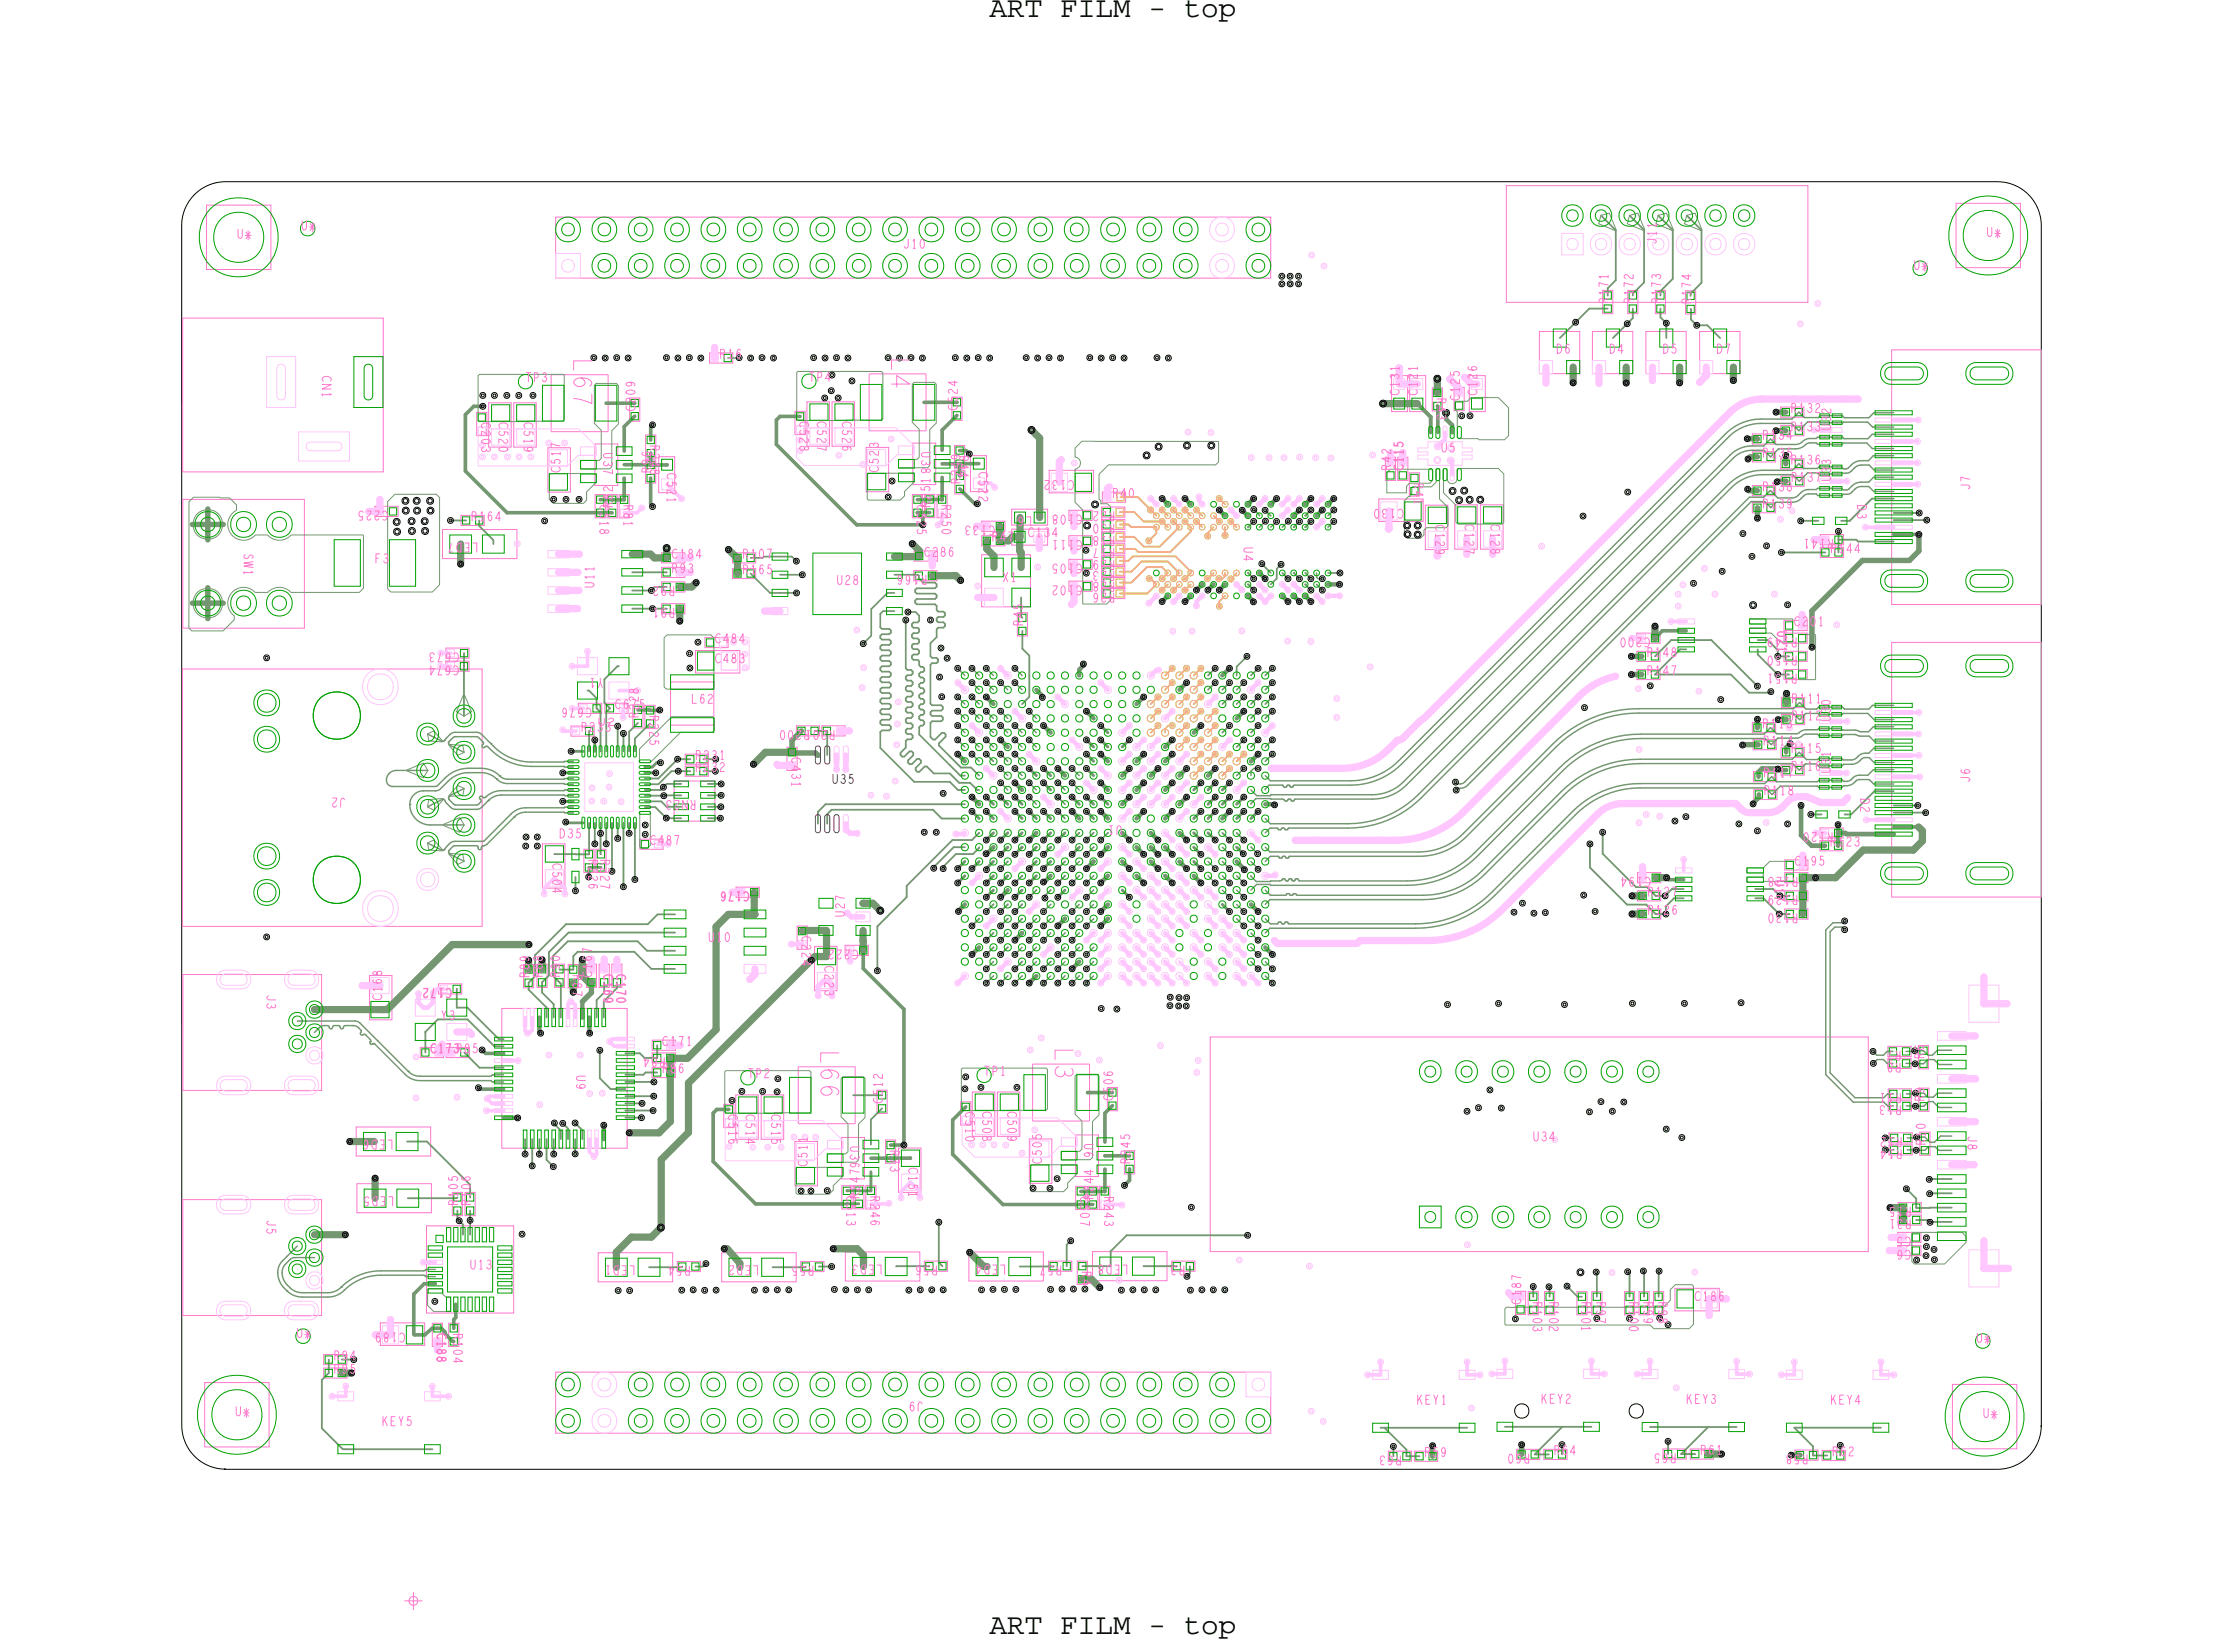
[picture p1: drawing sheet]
<svg xmlns="http://www.w3.org/2000/svg" width="155mm" height="115mm" viewBox="0 0 155 115" stroke-linecap="round" stroke-linejoin="round" font-family="sans-serif">
<defs><g id="words">
<g font-size="2.1">
<text x="69.2" y="1.2">ART FILM - top</text>
<text x="69.2" y="114.2">ART FILM - top</text>
</g>
<text font-size="1.3" x="62.3" y="25" transform="rotate(90 62.3 25)">L4</text>
<g font-size=".6" fill="#ff79cb">
<text x="16.6" y="16.7">U*</text>
<text x="21.1" y="16.1">U*</text>
<text x="115.8" y="17.1" transform="rotate(-90 115.8 17.1)">J11</text>
<text x="138.9" y="16.5">U*</text>
<text x="112.4" y="21.2" transform="rotate(-90 112.4 21.2)">R171</text>
<text x="114.2" y="21.2" transform="rotate(-90 114.2 21.2)">R172</text>
<text x="116.1" y="21.2" transform="rotate(-90 116.1 21.2)">R173</text>
<text x="118.2" y="21.2" transform="rotate(-90 118.2 21.2)">R174</text>
<text x="133.8" y="18.8">U*</text>
<text x="33.7" y="29.5" transform="rotate(90 33.7 29.5)">C203</text>
<text x="50.3" y="25">R16</text>
<text x="97.8" y="27.6" transform="rotate(-90 97.8 27.6)">C131</text>
<text x="100.5" y="27.8" transform="rotate(90 100.5 27.8)">R43</text>
<text x="102" y="28" transform="rotate(-90 102 28)">C125</text>
<text x="125.2" y="28.8">R132</text>
<text x="41.9" y="35.3" transform="rotate(90 41.9 35.3)">C518</text>
<text x="42.8" y="35.5" transform="rotate(-90 42.8 35.5)">R82</text>
<text x="43.6" y="35.3" transform="rotate(90 43.6 35.3)">R81</text>
<text x="45.5" y="33.1" transform="rotate(-90 45.5 33.1)">R96</text>
<text x="65" y="35.5" transform="rotate(-90 65 35.5)">R251</text>
<text x="65.8" y="35.3" transform="rotate(90 65.8 35.3)">R250</text>
<text x="67.1" y="31.8" transform="rotate(90 67.1 31.8)">R44</text>
<text x="77.8" y="34.8">R40</text>
<text x="97.2" y="32.9" transform="rotate(-90 97.2 32.9)">R42</text>
<text x="98.1" y="32.9" transform="rotate(-90 98.1 32.9)">C115</text>
<text x="98.9" y="33.8" transform="rotate(90 98.9 33.8)">R41</text>
<text x="123.2" y="30.7">R134</text>
<text x="123.2" y="32">R135</text>
<text x="123.2" y="35.5">R139</text>
<text x="123.2" y="34.3">R138</text>
<text x="125.2" y="30.1">R133</text>
<text x="125.2" y="32.4">R136</text>
<text x="125.2" y="33.7">R137</text>
<text x="128" y="33.6" transform="rotate(-90 128 33.6)">U33</text>
<text x="26.2" y="39.3">F3</text>
<text x="32.9" y="36.4">R164</text>
<text x="41.5" y="41.1" transform="rotate(-90 41.5 41.1)">U11</text>
<text x="47" y="39">C184</text>
<text x="47" y="40">R93</text>
<text x="47.2" y="41" transform="rotate(-180 47.2 41)">R92</text>
<text x="51.9" y="40.1">R165</text>
<text x="51.9" y="39">R107</text>
<text x="64.8" y="40.2" transform="rotate(-180 64.8 40.2)">R166</text>
<text x="69.3" y="37.8">R47</text>
<text x="69.5" y="36.8" transform="rotate(-180 69.5 36.8)">C133</text>
<text x="75.6" y="37.8" transform="rotate(-180 75.6 37.8)">C111</text>
<text x="77.9" y="39.2" transform="rotate(-180 77.9 39.2)">R29</text>
<text x="77.9" y="37.5" transform="rotate(-180 77.9 37.5)">R18</text>
<text x="77.9" y="38.3" transform="rotate(-180 77.9 38.3)">R17</text>
<text x="77.9" y="36.6" transform="rotate(-180 77.9 36.6)">R30</text>
<text x="77.9" y="39.9" transform="rotate(-180 77.9 39.9)">R23</text>
<text x="77.9" y="40.7" transform="rotate(-180 77.9 40.7)">R28</text>
<text x="77.9" y="41.5" transform="rotate(-180 77.9 41.5)">R26</text>
<text x="128.2" y="37.7" transform="rotate(-180 128.2 37.7)">R141</text>
<text x="32.1" y="45.6" transform="rotate(-180 32.1 45.6)">C673</text>
<text x="47.2" y="42.5" transform="rotate(-180 47.2 42.5)">R91</text>
<text x="71.5" y="43.7" transform="rotate(-90 71.5 43.7)">R45</text>
<text x="115.1" y="45.9">R148</text>
<text x="124.2" y="44.1" transform="rotate(90 124.2 44.1)">U21</text>
<text x="125.6" y="45.8" transform="rotate(-180 125.6 45.8)">R150</text>
<text x="125.6" y="47.1" transform="rotate(-180 125.6 47.1)">R151</text>
<text x="125.6" y="44.6" transform="rotate(-180 125.6 44.6)">R149</text>
<text x="40.6" y="51.1">R233</text>
<text x="44.6" y="50.2" transform="rotate(-90 44.6 50.2)">R228</text>
<text x="48.6" y="53.9">R232</text>
<text x="48.6" y="53.1">R231</text>
<text x="55.3" y="52.9" transform="rotate(90 55.3 52.9)">C431</text>
<text x="56.6" y="51.1" transform="rotate(-180 56.6 51.1)">R200</text>
<text x="58.4" y="51.1" transform="rotate(-180 58.4 51.1)">R201</text>
<text x="123.2" y="50.9">R113</text>
<text x="123.3" y="52.1">R114</text>
<text x="125.2" y="52.6">R115</text>
<text x="125.2" y="53.9">R116</text>
<text x="125.2" y="49.1">R111</text>
<text x="125.2" y="50.3">R112</text>
<text x="78.4" y="57.7" transform="rotate(-180 78.4 57.7)">U1</text>
<text x="123.3" y="54.3">R117</text>
<text x="123.3" y="55.6">R118</text>
<text x="127.9" y="59.1">R123</text>
<text x="128" y="54" transform="rotate(-90 128 54)">U31</text>
<text x="128.1" y="58.2" transform="rotate(-180 128.1 58.2)">R120</text>
<text x="41.1" y="60.1" transform="rotate(90 41.1 60.1)">R226</text>
<text x="52.4" y="62.3" transform="rotate(-180 52.4 62.3)">C176</text>
<text x="115.2" y="62.6">R127</text>
<text x="115.2" y="63.9">R126</text>
<text x="124.1" y="61.5" transform="rotate(90 124.1 61.5)">U17</text>
<text x="125.7" y="61.3" transform="rotate(-180 125.7 61.3)">R128</text>
<text x="125.7" y="63.9" transform="rotate(-180 125.7 63.9)">R130</text>
<text x="125.7" y="62.6" transform="rotate(-180 125.7 62.6)">R129</text>
<text x="31.6" y="69.1" transform="rotate(-180 31.6 69.1)">C172</text>
<text x="37" y="68.3" transform="rotate(-90 37 68.3)">R89</text>
<text x="37.9" y="68.3" transform="rotate(-90 37.9 68.3)">R88</text>
<text x="39.1" y="68.3" transform="rotate(-90 39.1 68.3)">R90</text>
<text x="40.1" y="68.1" transform="rotate(90 40.1 68.1)">R87</text>
<text x="41.4" y="68.3" transform="rotate(-90 41.4 68.3)">C167</text>
<text x="42.2" y="68.1" transform="rotate(90 42.2 68.1)">C169</text>
<text x="43.1" y="68.1" transform="rotate(90 43.1 68.1)">C170</text>
<text x="57.7" y="67.5" transform="rotate(90 57.7 67.5)">C223</text>
<text x="30.1" y="73.6">C173R85</text>
<text x="46.3" y="73.1">C171</text>
<text x="46.3" y="75">R86</text>
<text x="46.5" y="73.9" transform="rotate(-180 46.5 73.9)">R84</text>
<text x="61.7" y="77.1" transform="rotate(-90 61.7 77.1)">C512</text>
<text x="132.9" y="73.5" transform="rotate(-180 132.9 73.5)">R7</text>
<text x="132.9" y="74.3" transform="rotate(-180 132.9 74.3)">R8</text>
<text x="132.9" y="76.4" transform="rotate(-180 132.9 76.4)">R11</text>
<text x="132.9" y="77.3" transform="rotate(-180 132.9 77.3)">R13</text>
<text x="134.5" y="74" transform="rotate(-90 134.5 74)">R6</text>
<text x="134.5" y="77" transform="rotate(-90 134.5 77)">R9</text>
<text x="56.4" y="81.5" transform="rotate(-90 56.4 81.5)">C511</text>
<text x="59.2" y="83.6" transform="rotate(90 59.2 83.6)">C513</text>
<text x="62.2" y="80.4" transform="rotate(90 62.2 80.4)">R73</text>
<text x="77.2" y="83.6" transform="rotate(90 77.2 83.6)">R243</text>
<text x="107.2" y="79.7">U34</text>
<text x="133" y="80.3" transform="rotate(-180 133 80.3)">R14</text>
<text x="133" y="79.5" transform="rotate(-180 133 79.5)">R12</text>
<text x="134.6" y="80" transform="rotate(-90 134.6 80)">R10</text>
<text x="32" y="84.3" transform="rotate(-90 32 84.3)">R105</text>
<text x="32.9" y="88.7">U13</text>
<text x="32.9" y="84.3" transform="rotate(-90 32.9 84.3)">R106</text>
<text x="48.3" y="88.5" transform="rotate(-180 48.3 88.5)">R54</text>
<text x="56.9" y="88.5" transform="rotate(-180 56.9 88.5)">R55</text>
<text x="65.5" y="88.5" transform="rotate(-180 65.5 88.5)">R56</text>
<text x="74.2" y="88.5" transform="rotate(-180 74.2 88.5)">R57</text>
<text x="82.8" y="88.5" transform="rotate(-180 82.8 88.5)">R3</text>
<text x="133.6" y="84.4" transform="rotate(-180 133.6 84.4)">R15</text>
<text x="133.6" y="85.2" transform="rotate(-180 133.6 85.2)">R31</text>
<text x="20.7" y="93.5">U*</text>
<text x="23.3" y="95">R94</text>
<text x="23.3" y="96">R95</text>
<text x="30.6" y="93.2" transform="rotate(90 30.6 93.2)">C188</text>
<text x="31.7" y="93.2" transform="rotate(90 31.7 93.2)">R104</text>
<text x="106.3" y="91.2" transform="rotate(-90 106.3 91.2)">C187</text>
<text x="107.2" y="91" transform="rotate(90 107.2 91)">R103</text>
<text x="108.3" y="91" transform="rotate(90 108.3 91)">R102</text>
<text x="110.6" y="91" transform="rotate(90 110.6 91)">R101</text>
<text x="111.6" y="91" transform="rotate(90 111.6 91)">R97</text>
<text x="113.9" y="91" transform="rotate(90 113.9 91)">R100</text>
<text x="114.9" y="91" transform="rotate(90 114.9 91)">R99</text>
<text x="115.9" y="91" transform="rotate(90 115.9 91)">R98</text>
<text x="138.2" y="93.8">U*</text>
<text x="16.5" y="99">U*</text>
<text x="98" y="101.8" transform="rotate(-180 98 101.8)">R63</text>
<text x="99.1" y="98.1">KEY1</text>
<text x="99.6" y="101.8">R59</text>
<text x="106.9" y="101.6" transform="rotate(-180 106.9 101.6)">R60</text>
<text x="108.6" y="101.7">R64</text>
<text x="117.2" y="101.6" transform="rotate(-180 117.2 101.6)">R65</text>
<text x="117.9" y="98.1">KEY3</text>
<text x="118.9" y="101.7">R61</text>
<text x="126.4" y="101.7" transform="rotate(-180 126.4 101.7)">R58</text>
<text x="128.1" y="101.8">R62</text>
<text x="138.6" y="99.1">U*</text>
</g>
<g font-size=".6" fill="#ffc6ff">
<text x="55.9" y="29.5" transform="rotate(90 55.9 29.5)">C528</text>
<text x="27.1" y="35.7" transform="rotate(-180 27.1 35.7)">C225</text>
<text x="100.8" y="31.6">U5</text>
<text x="32.1" y="46.5" transform="rotate(-180 32.1 46.5)">C674</text>
<text x="50" y="44.9">C484</text>
<text x="115.3" y="44.6" transform="rotate(-180 115.3 44.6)">C200</text>
<text x="41.3" y="49.5" transform="rotate(-180 41.3 49.5)">C676</text>
<text x="45.4" y="59">C487</text>
</g>
<text font-size=".6" x="64.1" y="35.3" transform="rotate(90 64.1 35.3)">C525</text>
<text font-size=".5" fill="#ff79cb" x="41.8" y="50.7">U2</text>
</g></defs>
<!-- layer: Board Outline -->
<g fill="none" stroke="#000" stroke-width=".07">
<path d="M13.6 13.6a3.1 3.1 0 0 1 2.2-.9h123.8a3.1 3.1 0 0 1 3.1 3.1v83.9v-.1a3.1 3.1 0 0 1-3.1 3.1h-123.9h.1a3.1 3.1 0 0 1-3.1-3.1v-83.8a3.1 3.1 0 0 1 .9-2.2z"/>
<circle cx="106.4" cy="98.6" r=".5"/>
<circle cx="114.4" cy="98.6" r=".5"/>
</g>
<!-- layer: Components -->
<g fill="none" stroke="#ff79cb" stroke-width=".07">
<path d="M14.4 14.3h4.5v4.5h-4.5zM38.8 15.2h50v4.2h-50zM105.3 13h21.1v8.1h-21.1zM136.7 14.2h4.5v4.5h-4.5zM12.8 22.2h14v10.8h-14zM12.8 34.9h8.5v9h-8.5zM26.2 35.4h1.6v.7h-1.6zM30.9 37h5.2v2h-5.2zM32.2 36h1.7v.7h-1.7zM33.3 28.8h.7v1.7h-.7zM34.2 28.2h1.5v3h-1.5zM35.9 28.2h1.6v3h-1.6z"/>
<path d="M38.3 31.3h1.6v3.1h-1.6zM38.5 30.2h4zM38.5 26.2v4zM38.5 26.2h4zM41.6 31h1.6v2.9h-1.6zM41.6 34.6h.7v1.6h-.7zM42.4 34.6h.7v1.6h-.7zM42.5 26.2v4zM43.3 34.6h.7v1.6h-.7zM44 27.8h.7v1.6h-.7zM45.1 32.1h.7v1.7h-.7zM45.1 30.4h.7v1.6h-.7z"/>
<path d="M46 31.9h1.2v2.5h-1.2zM46.2 39.7h1.7v.7h-1.7zM46.2 38.6h1.7v.7h-1.7zM49.6 24.7h1.6v.7h-1.6zM51.2 39.7h1.6v.7h-1.6zM51.2 38.6h1.6v.7h-1.6zM55.6 28.7h.7v1.7h-.7zM56.4 28.1h1.6v3.1h-1.6zM58.2 28.1h1.5v3.1h-1.5zM60.5 31.3h1.6v3.1h-1.6zM60.8 30.1h3.9zM60.8 26.1v4z"/>
<path d="M60.8 26.1h3.9zM63.8 34.6h.7v1.6h-.7zM63.8 31h1.6v2.9h-1.6zM63.9 39.9h1.6v.7h-1.6zM63.9 38.5h1.6v.7h-1.6zM64.6 34.6h.7v1.6h-.7zM64.7 26.1v4zM65.5 34.6h.7v1.6h-.7zM66.5 27.8h.8v1.6h-.8zM66.7 31.1h.7v1.7h-.7zM66.7 32.9h.8v1.6h-.8zM67.8 31.8h1.2v2.6h-1.2z"/>
<path d="M68.6 38.8h3.4v3.6h-3.4zM68.6 37.4h1.7v.8h-1.7zM68.6 36.4h1.7v.7h-1.7zM70.7 35.6h2.5v1.1h-2.5zM70.7 37h2.5v1.1h-2.5zM73.3 32.9h3.1v1.5h-3.1zM74.7 35.7h1.6v.7h-1.6zM74.7 37.4h1.6v.8h-1.6zM74.7 39.1h1.6v.7h-1.6zM77 38.8h1.6v.8h-1.6zM77 39.6h1.6v.7h-1.6zM77 37.2h1.6v.7h-1.6z"/>
<path d="M77 36.3h1.6v.7h-1.6zM77 35.4h1.6v.7h-1.6zM77 38h1.6v.7h-1.6zM77.1 34.4h1.6v.7h-1.6zM96.4 34.9h3.1v1.6h-3.1zM96.8 32h.8v1.6h-.8zM97.3 26.3h1.1v2.5h-1.1zM97.7 32h.7v1.6h-.7zM98.5 33h.7v1.7h-.7zM98.5 26.3h1.2v2.5h-1.2zM99.6 35.3h1.6v3.1h-1.6zM100.1 27.1h.7v1.6h-.7z"/>
<path d="M101.6 27.1h.8v1.6h-.8zM101.7 35.3h1.6v3.1h-1.6zM102.7 26.3h1.1v2.5h-1.1zM103.5 35.3h1.6v3.1h-1.6zM107.6 23.2h2.8v2.9h-2.8zM111.3 23.2h2.8v2.9h-2.8zM112 20.3h.7v1.6h-.7zM113.8 20.3h.7v1.6h-.7zM115.1 23.2h2.8v2.9h-2.8zM115.7 20.3h.7v1.6h-.7zM117.8 20.3h.7v1.6h-.7zM118.8 23.2h2.8v2.9h-2.8z"/>
<path d="M122.5 31.6h1.6v.7h-1.6zM122.5 35.1h1.6v.7h-1.6zM122.5 33.9h1.6v.7h-1.6zM122.5 30.3h1.6v.7h-1.6zM124.5 32.1h1.6v.7h-1.6zM124.5 28.5h1.6v.7h-1.6zM124.5 29.7h1.6v.8h-1.6zM124.5 33.3h1.6v.7h-1.6zM127.2 38.3h1.7v.7h-1.7zM127.2 37.4h1.7v.7h-1.7zM132.2 24.5h10.5v17.8h-10.5zM12.8 46.8h20.9v17.9h-20.9z"/>
<path d="M31.2 46.2h1.6v.7h-1.6zM31.2 45.3h1.6v.7h-1.6zM37.9 59h1.6v3.1h-1.6zM39.9 50.7h1.6v.8h-1.6zM40.4 49.2h1.7v.7h-1.7zM40.8 59.4h.7v1.6h-.7zM41.7 59.4h.7v1.6h-.7zM42.3 49.1h1.6v.8h-1.6zM44.2 49.3h.8v1.6h-.8zM44.7 58.6h1.7v.8h-1.7zM45.1 49.3h.7v1.6h-.7zM46.2 40.7h1.7v.7h-1.7z"/>
<path d="M46.2 42.2h1.7v.7h-1.7zM46.9 47.7h3v3h-3zM47.1 54.6h2.9v2.8h-2.9zM47.9 53.5h1.6v.8h-1.6zM47.9 52.7h1.6v.7h-1.6zM48.6 45.5h3.1v1.5h-3.1zM49.3 44.6h1.6v.7h-1.6zM55 52.2h.7v1.7h-.7zM55.7 50.7h1.6v.7h-1.6zM57.4 50.7h1.7v.7h-1.7zM71.1 42.8h.7v1.7h-.7zM74.7 40.6h1.6v.7h-1.6z"/>
<path d="M77 40.4h1.6v.7h-1.6zM77 41.1h1.6v.7h-1.6zM114.4 46.8h1.6v.7h-1.6zM114.4 45.5h1.6v.7h-1.6zM114.4 44.2h1.6v.8h-1.6zM122.5 50.5h1.6v.7h-1.6zM122.5 51.7h1.7v.7h-1.7zM122.6 53.9h1.6v.7h-1.6zM122.6 55.2h1.6v.7h-1.6zM124.5 53.5h1.6v.7h-1.6zM124.5 52.2h1.6v.7h-1.6zM124.5 48.7h1.7v.8h-1.7z"/>
<path d="M124.5 49.9h1.7v.8h-1.7zM124.7 43.4h1.6v.7h-1.6zM124.7 46.8h1.6v.7h-1.6zM124.7 45.5h1.6v.7h-1.6zM124.7 44.2h1.6v.8h-1.6zM127.2 58.8h1.6v.7h-1.6zM127.2 57.9h1.6v.7h-1.6zM132.2 44.9h10.5v17.8h-10.5zM12.8 68.1h9.7v8.1h-9.7zM24.9 78.8h5.2v2h-5.2zM25.8 68.2h1.6v3.1h-1.6zM29.4 73.2h1.6v.7h-1.6z"/>
<path d="M30.7 68.8h1.6v.7h-1.6zM31.2 73.2h1.6v.7h-1.6zM35.1 70.5h8.7v9.8h-8.7zM36.6 67.4h.7v1.6h-.7zM37.5 67.4h.7v1.6h-.7zM38.8 67.4h.7v1.6h-.7zM39.7 67.4h.7v1.6h-.7zM41 67.4h.7v1.6h-.7zM41.9 67.4h.7v1.6h-.7zM42.8 67.4h.7v1.6h-.7zM45.6 74.6h1.6v.7h-1.6zM45.6 73.6h1.6v.7h-1.6z"/>
<path d="M45.6 72.7h1.6v.7h-1.6zM50.6 77.2h.7v1.6h-.7zM51.4 76.5h1.6v3.1h-1.6zM51.5 62h1.6v.7h-1.6zM53.2 76.5h1.6v3.1h-1.6zM55.6 79.8h1.5v3.1h-1.5zM55.7 64.7h.7v1.6h-.7zM55.8 78.5h4zM55.8 74.6v3.9zM55.8 74.6h4zM56.9 66.1h1.6v3.1h-1.6zM58.8 79.5h1.6v2.9h-1.6z"/>
<path d="M59.1 66.1h1.6v.7h-1.6zM59.8 74.6v3.9zM61.3 76.2h.7v1.6h-.7zM61.9 79.7h.7v1.6h-.7zM67.2 77h.7v1.6h-.7zM68 76.3h1.5v3.1h-1.5zM69.7 76.3h1.6v3.1h-1.6zM72 79.6h1.5v3.1h-1.5zM72.2 78.4h4zM72.2 74.4v4zM72.2 74.4h4zM75.2 79.3h1.6v2.9h-1.6z"/>
<path d="M76.2 74.4v4zM77.4 76h.7v1.6h-.7zM84.6 72.5h46v15h-46zM114.5 63.5h1.6v.7h-1.6zM114.5 62.3h1.6v.7h-1.6zM114.5 61h1.6v.7h-1.6zM124.8 62.3h1.6v.7h-1.6zM124.8 61h1.6v.7h-1.6zM124.8 60.1h1.6v.7h-1.6zM124.8 63.5h1.6v.7h-1.6zM132 74h1.6v.7h-1.6zM132 73.1h1.6v.7h-1.6z"/>
<path d="M132 76.1h1.6v.7h-1.6zM132 76.9h1.6v.8h-1.6zM132 79.2h1.7v.7h-1.7zM134.1 73.1h.7v1.6h-.7zM134.1 76.1h.7v1.6h-.7zM134.2 79.1h.7v1.6h-.7zM12.8 83.8h9.7v8.1h-9.7zM14.3 96.6h4.5v4.5h-4.5zM22.6 95.6h1.7v.7h-1.7zM22.6 94.7h1.7v.7h-1.7zM25 82.7h5.2v2.1h-5.2zM26.6 92.5h3.1v1.5h-3.1z"/>
<path d="M29.8 85.7h6.1v6.1h-6.1zM30.2 92.5h.7v1.6h-.7zM31.4 92.5h.7v1.6h-.7zM31.6 83.3h.7v1.7h-.7zM32.5 83.3h.7v1.7h-.7zM38.8 95.9h50v4.3h-50zM41.8 87.6h5.2v2h-5.2zM47.3 88.2h1.7v.7h-1.7zM50.5 87.6h5.2v2h-5.2zM56 88.2h1.6v.7h-1.6zM58.8 82.9h.8v1.6h-.8zM59.1 87.5h5.2v2h-5.2z"/>
<path d="M59.7 82.9h.7v1.6h-.7zM60.5 82.9h.7v1.6h-.7zM62.8 80.2h1.6v3.1h-1.6zM64.6 88.1h1.6v.8h-1.6zM67.7 87.5h5.2v2h-5.2zM73.3 88.1h1.6v.8h-1.6zM75.2 82.9h.7v1.6h-.7zM75.3 88.1h.7v1.7h-.7zM76 82.9h.7v1.6h-.7zM76.4 87.5h5.2v2h-5.2zM76.9 82.9h.7v1.6h-.7zM78.6 80.4h.7v1.7h-.7z"/>
<path d="M81.9 88.1h1.6v.8h-1.6zM105.9 90.2h.7v1.7h-.7zM106.8 90.3h.7v1.6h-.7zM108 90.3h.7v1.6h-.7zM110.2 90.3h.7v1.6h-.7zM111.3 90.3h.7v1.6h-.7zM113.6 90.3h.7v1.6h-.7zM114.6 90.3h.7v1.6h-.7zM115.6 90.3h.7v1.6h-.7zM117.1 90h3.1v1.6h-3.1zM132 80h1.7v.7h-1.7zM132.7 87h1.6v.8h-1.6z"/>
<path d="M132.7 86.1h1.6v.7h-1.6zM132.7 84.1h1.6v.7h-1.6zM132.7 84.9h1.6v.7h-1.6zM136.5 96.8h4.5v4.5h-4.5zM97 101.4h1.7v.7h-1.7zM98.9 101.4h1.6v.7h-1.6zM106 101.3h1.6v.7h-1.6zM107.9 101.3h1.6v.7h-1.6zM116.3 101.3h1.6v.7h-1.6zM118.2 101.3h1.6v.7h-1.6zM125.5 101.3h1.6v.8h-1.6zM127.4 101.4h1.6v.7h-1.6z"/>
</g>
<!-- layer: Nets -->
<g fill="none" stroke="#749671" stroke-width=".25">
<path d="M42 34.9h.8zM42.4 28.2h2zM42.8 34.9h.8zM43.6 33.4h.1M43.6 33.4v1.5zM43.6 29.8v1.7zM43.6 32.5h1.9zM44.4 28.2h.1M44.4 29.1l-.8 .7zM45.5 32.5h1.1zM46.6 32.5h.1M64.1 34.9h.9z"/>
<path d="M64.6 28.1h2.3zM65 34.9h.8zM65.8 34.9h.1M65.9 34.9h.1M65.9 33.4v1.5zM65.9 30.1v1.4zM65.9 32.4h1.2zM66.9 28.1h.1M66.9 29l-1 1.1zM67.1 32.4h1.3zM33.4 76l.1 .1zM33.5 76.1h1.7z"/>
<path d="M33.7 73.4l.2 .2zM33.9 73.6h1.3zM76 76.4h.1M76 76.4h1.8zM77.2 77.8v2zM77.8 77.3l-.6 .5zM60.9 80.9h1.3zM62.3 80.9h1.3zM63.6 80.9h.1M75.6 83.3h.8zM76.4 83.3h.8zM77.2 83.3h.1"/>
<path d="M77.2 81.7v1.6zM77.2 81.7h.1M77.2 80.8h.1M77.2 80.8h1.8z"/>
</g>
<g fill="none" stroke="#00a200" stroke-width=".07">
<path d="M32.3 36.1h.5v.5h-.5zM33.7 37.4h1.6v1.3h-1.6zM40.6 32.2h1.1v.6h-1.1zM41.6 26.9h1.5v2.5h-1.5zM41.7 34.7h.5v.5h-.5zM43.1 33.1h1.1v.6h-1.1zM43.1 31.2h1.1v.6h-1.1zM43.1 32.2h1.1v.6h-1.1zM43.4 34.7h.5v.5h-.5zM44.1 27.9h.5v.5h-.5zM44.1 28.8h.5v.5h-.5zM45.2 31.4h.5v.5h-.5z"/>
<path d="M46.3 32.1h.7v.8h-.7zM54 39.9h1.1v.5h-1.1zM54 38.7h1.1v.5h-1.1zM62 39.9h1.1v.5h-1.1zM62.8 32.1h1.1v.6h-1.1zM63.8 26.9h1.5v2.5h-1.5zM63.9 34.7h.5v.5h-.5zM65.3 33.1h1.1v.6h-1.1zM65.3 31.2h1.1v.6h-1.1zM65.3 32.1h1.1v.6h-1.1zM65.6 34.7h.5v.5h-.5zM66.6 27.9h.5v.5h-.5z"/>
<path d="M66.6 28.8h.5v.5h-.5zM66.8 32.2h.5v.5h-.5zM68 32h.8v.8h-.8zM112.1 20.4h.5v.5h-.5zM113.9 20.4h.5v.5h-.5zM117.9 20.4h.5v.5h-.5zM126.7 36.2h.8v.5h-.8zM127.4 38.4h.5v.5h-.5zM128.3 38.4h.5v.5h-.5zM128.3 37.5h.5v.5h-.5zM128.3 36.2h.8v.5h-.8zM131.1 34.7h2.6v.3h-2.6z"/>
<path d="M131.1 37.7h2.6v.3h-2.6zM131.8 25.5l.4-.2h1.8a.76 .76 0 0 1 .8 .8 .76 .76 0 0 1-.8 .8h-1.8a.77 .77 0 0 1-.7-.6 .77 .77 0 0 1 .3-.8zM131.8 40l.4-.2h1.8a.76 .76 0 0 1 .8 .8 .76 .76 0 0 1-.8 .8h-1.8a.77 .77 0 0 1-.7-.6 .77 .77 0 0 1 .3-.8zM131.9 25.7h.3h1.8h.3l.1 .3v.2l-.1 .3-.3 .1h-1.8l-.3-.1-.1-.3v-.2zM137.8 25.5l.4-.2h1.8a.76 .76 0 0 1 .7 .8 .76 .76 0 0 1-.7 .8h-1.8a.77 .77 0 0 1-.8-.6 .77 .77 0 0 1 .4-.8zM137.8 40l.4-.2h1.8a.76 .76 0 0 1 .7 .8 .76 .76 0 0 1-.7 .8h-1.8a.77 .77 0 0 1-.8-.6 .77 .77 0 0 1 .4-.8zM137.9 25.7h.3h1.8h.3l.1 .3v.2l-.1 .3-.3 .1h-1.8l-.3-.1-.2-.3v-.2zM32.2 46.3h.5v.5h-.5zM32.2 45.4h.5v.5h-.5zM38.1 59.1h1.3v1.2h-1.3zM39.7 56.4l.7-.1 .1 .2h-.7zM39.7 56.8l.7-.1 .1 .2h-.7z"/>
<path d="M39.7 55.2l.7-.1 .1 .2h-.7zM39.7 55.6l.7-.1 .1 .2h-.7zM39.7 54.4l.7-.1 .1 .2h-.7zM39.7 54.8l.7-.1 .1 .2h-.7zM39.7 53.2l.7-.1 .1 .2h-.7zM39.7 53.6l.7-.1 .1 .2h-.7zM39.7 54l.7-.1 .1 .2h-.7zM39.7 56l.7-.1 .1 .2h-.7zM40 59.3h.5v.8h-.5zM40.4 47.7h1.4v1.2h-1.4zM40.7 52.1l.2 .1-.1 .7-.1-.1zM40.7 57.1l.2 .1-.1 .7-.1-.1z"/>
<path d="M40.9 59.5h.5v.5h-.5zM41.1 52.1l.2 .1-.1 .7-.1-.1zM41.1 57.1l.2 .1-.1 .7-.1-.1zM41.4 49.3h.6v.5h-.6zM41.5 57.1l.2 .1-.1 .7-.1-.1zM41.5 52.1l.2 .1-.1 .7-.1-.1zM41.8 59.5h.5v.5h-.5zM41.9 57.1l.2 .1-.1 .7-.1-.1zM41.9 52.1l.2 .1-.1 .7-.1-.1zM42.3 57.1l.2 .1-.1 .7-.1-.1zM42.3 52.1l.2 .1-.1 .7-.1-.1zM42.4 49.3h.5v.5h-.5z"/>
<path d="M42.6 46h1.4v1.2h-1.4zM42.7 57.1l.2 .1-.1 .7-.1-.1zM43.1 57.1l.2 .1-.1 .7-.1-.1zM43.1 52.1l.2 .1-.1 .7-.1-.1zM43.5 57.1l.2 .1-.1 .7-.1-.1zM43.5 52.1l.2 .1-.1 .7-.1-.1zM43.9 57.1l.2 .1-.1 .7-.1-.1zM43.9 52.1l.2 .1-.1 .7-.1-.1zM44.3 52.1l.2 .1-.1 .7-.1-.1zM44.3 57.1l.2 .1-.1 .7-.1-.1zM44.3 50.3h.5v.5h-.5zM44.7 56.4l.7-.1 .1 .2h-.7z"/>
<path d="M44.7 55.6l.7-.1 .1 .2h-.7zM44.7 55.2l.7-.1 .1 .2h-.7zM44.7 54.4l.7-.1 .1 .2h-.7zM44.7 54.8l.7-.1 .1 .2h-.7zM44.7 53.2l.7-.1 .1 .2h-.7zM44.7 54l.7-.1 .1 .2h-.7zM44.7 56l.7-.1 .1 .2h-.7zM44.7 56.8l.7-.1 .1 .2h-.7zM44.8 58.8h.5v.5h-.5zM45.2 50.3h.5v.5h-.5zM46.9 50.2h3v1h-3zM46.9 47.2h3v1h-3z"/>
<path d="M47.1 57h1v.4h-1zM47.1 55.4h1v.4h-1zM47.1 54.6h1v.4h-1zM47.1 56.2h1v.4h-1zM48 52.8h.5v.5h-.5zM48 53.6h.5v.6h-.5zM48.8 45.6h1.1v1.2h-1.1zM49 57h1v.4h-1zM49 56.2h1v.4h-1zM49 55.4h1v.4h-1zM49 54.6h1v.4h-1zM49.4 44.7h.5v.5h-.5z"/>
<path d="M54 41.2h1.1v.5h-1.1zM62 42.5h1.1v.5h-1.1zM62 41.2h1.1v.5h-1.1zM67.3 59h.1h.2l.1 .2-.1 .2-.2 .1-.1-.1-.1-.2zM67.3 54h.1h.2l.1 .2-.1 .2-.2 .1-.1-.1-.1-.2zM67.3 55h.1h.2l.1 .2-.1 .2-.2 .1-.1-.1-.1-.2zM68.3 58h.1h.2l.1 .2-.1 .2-.2 .1-.1-.1-.1-.2zM68.3 59h.1h.2l.1 .2-.1 .2-.2 .1-.1-.1-.1-.2zM68.3 54h.1h.2l.1 .2-.1 .2-.2 .1-.1-.1-.1-.2zM68.3 55h.1h.2l.1 .2-.1 .2-.2 .1-.1-.1-.1-.2zM68.3 57h.1h.2l.1 .2-.1 .2-.2 .1-.1-.1-.1-.2zM69.3 58h.1h.2l.1 .2-.1 .2-.2 .1-.1-.1-.1-.2z"/>
<path d="M69.3 57h.1h.2l.1 .2-.1 .2-.2 .1-.1-.1-.1-.2zM70.3 53h.1h.2l.1 .2-.1 .2-.2 .1-.1-.1-.1-.2zM70.3 58h.1h.2l.1 .2-.1 .2-.2 .1-.1-.1-.1-.2zM70.3 59h.1h.2l.1 .2-.1 .2-.2 .1-.1-.1-.1-.2zM71.3 58h.1h.2l.1 .2-.1 .2-.2 .1-.1-.1-.1-.2zM71.3 59h.1h.2l.1 .2-.1 .2-.2 .1-.1-.1-.1-.2zM72.3 57h.1h.2l.1 .2-.1 .2-.2 .1-.1-.1-.1-.2zM72.3 54h.1h.2l.1 .2-.1 .2-.2 .1-.1-.1-.1-.2zM72.3 59h.1h.2l.1 .2-.1 .2-.2 .1-.1-.1-.1-.2zM73.3 57h.1h.2l.1 .2-.1 .2-.2 .1-.1-.1-.1-.2zM73.3 55h.1h.2l.1 .2-.1 .2-.2 .1-.1-.1-.1-.2zM73.3 54h.1h.2l.1 .2-.1 .2-.2 .1-.1-.1-.1-.2z"/>
<path d="M73.3 59h.1h.2l.1 .2-.1 .2-.2 .1-.1-.1-.1-.2zM74.3 55h.1h.2l.1 .2-.1 .2-.2 .1-.1-.1-.1-.2zM74.3 56h.1h.2l.1 .2-.1 .2-.2 .1-.1-.1-.1-.2zM74.3 57h.1h.2l.1 .2-.1 .2-.2 .1-.1-.1-.1-.2zM74.3 58h.1h.2l.1 .2-.1 .2-.2 .1-.1-.1-.1-.2zM75.3 56h.1h.2l.1 .2-.1 .2-.2 .1-.1-.1-.1-.2zM75.3 58h.1h.2l.1 .2-.1 .2-.2 .1-.1-.1-.1-.2zM76.3 56h.1h.2l.1 .2-.1 .2-.2 .1-.1-.1-.1-.2zM77.3 58h.1h.2l.1 .2-.1 .2-.2 .1-.1-.1-.1-.2zM77.3 52h.1h.2l.1 .2-.1 .2-.2 .1-.1-.1-.1-.2zM77.3 56h.1h.2l.1 .2-.1 .2-.2 .1-.1-.1-.1-.2zM84.3 58h.1h.2l.1 .2-.1 .2-.2 .1-.1-.1-.1-.2z"/>
<path d="M85.3 58h.1h.2l.1 .2-.1 .2-.2 .1-.1-.1-.1-.2zM85.3 56h.1h.2l.1 .2-.1 .2-.2 .1-.1-.1-.1-.2zM87.3 57h.1h.2l.1 .2-.1 .2-.2 .1-.1-.1-.1-.2zM122.3 43.3h1.2v.3h-1.2zM122.3 43.9h1.2v.4h-1.2zM124.8 43.5h.5v.5h-.5zM126.9 56.7h.8v.5h-.8zM127.3 58.9h.5v.5h-.5zM128.2 58h.5v.5h-.5zM128.5 56.7h.8v.5h-.8zM131.1 55.2h2.6v.2h-2.6zM131.1 58.2h2.6v.2h-2.6z"/>
<path d="M131.8 45.9l.4-.1h1.8a.76 .76 0 0 1 .8 .7 .76 .76 0 0 1-.8 .8h-1.8a.77 .77 0 0 1-.7-.5 .77 .77 0 0 1 .3-.9zM131.9 40.2h.3h1.8h.3l.1 .3v.2l-.1 .3-.3 .1h-1.8l-.3-.1-.1-.3v-.2zM131.9 46.2l.3-.1h1.8l.3 .1 .1 .2v.3l-.1 .2-.3 .1h-1.8l-.3-.1-.1-.2v-.3zM137.8 45.9l.4-.1h1.8a.76 .76 0 0 1 .7 .7 .76 .76 0 0 1-.7 .8h-1.8a.77 .77 0 0 1-.8-.5 .77 .77 0 0 1 .4-.9zM137.9 40.2h.3h1.8h.3l.1 .3v.2l-.1 .3-.3 .1h-1.8l-.3-.1-.2-.3v-.2zM137.9 46.2l.3-.1h1.8l.3 .1 .1 .2v.3l-.1 .2-.3 .1h-1.8l-.3-.1-.2-.2v-.3zM20.5 71.1l.3-.1 .2 .1 .1 .3-.1 .2-.2 .1-.3-.1-.1-.2zM21.7 70.3l.3-.1 .2 .1 .1 .3-.1 .2-.2 .1-.3-.1-.1-.2zM21.7 71.9l.3-.1 .2 .1 .1 .3-.1 .2-.2 .1-.3-.1-.1-.2zM25.9 70h1.3v1.1h-1.3zM29 71.5h1.4v1.2h-1.4zM29.5 73.3h.5v.5h-.5z"/>
<path d="M31.2 69.8h1.4v1.2h-1.4zM31.7 68.9h.5v.5h-.5zM34.6 76h1.2v.3h-1.2zM34.6 73.5h1.2v.3h-1.2zM34.6 74.5h1.2v.3h-1.2zM34.6 75h1.2v.3h-1.2zM34.6 75.5h1.2v.3h-1.2zM34.6 72.5h1.2v.3h-1.2zM34.6 73h1.2v.3h-1.2zM36.6 79h.2v1.3h-.2zM37.1 79h.2v1.3h-.2zM37.6 79h.2v1.3h-.2z"/>
<path d="M38.1 79h.2v1.3h-.2zM38.6 79h.2v1.3h-.2zM39.1 79h.2v1.3h-.2zM39.6 79h.2v1.3h-.2zM39.8 67.5h.5v.5h-.5zM40 60.9h.5v.8h-.5zM40.1 79h.2v1.3h-.2zM40.6 79h.2v1.3h-.2zM40.6 70.5h.2v1.3h-.2zM41.1 68.4h.5v.5h-.5zM41.6 70.5h.2v1.3h-.2zM41.8 60.4h.5v.5h-.5z"/>
<path d="M42.1 70.5h.2v1.3h-.2zM43.1 77h1.3v.2h-1.3zM43.1 78h1.3v.2h-1.3zM43.1 76.5h1.3v.2h-1.3zM43.1 77.5h1.3v.2h-1.3zM43.1 75.5h1.3v.2h-1.3zM43.1 76h1.3v.2h-1.3zM43.1 75h1.3v.2h-1.3zM43.1 73.5h1.3v.2h-1.3zM45.7 74.7h.5v.5h-.5zM45.7 72.8h.5v.5h-.5zM46.4 67.4h1.6v.6h-1.6z"/>
<path d="M55.8 64.8h.5v.5h-.5zM57.1 66.3h1.3v1.1h-1.3zM57.2 64.7h1v.7h-1zM58.9 75.3h1.5v2.5h-1.5zM60.3 79.7h1.1v.6h-1.1zM61.4 77.2h.5v.5h-.5zM67.3 63h.1h.2l.1 .2-.1 .2-.2 .1-.1-.1-.1-.2zM67.3 61h.1h.2l.1 .2-.1 .2-.2 .1-.1-.1-.1-.2zM67.3 60h.1h.2l.1 .2-.1 .2-.2 .1-.1-.1-.1-.2zM68.3 66h.1h.2l.1 .2-.1 .2-.2 .1-.1-.1-.1-.2zM68.3 60h.1h.2l.1 .2-.1 .2-.2 .1-.1-.1-.1-.2zM69.3 62h.1h.2l.1 .2-.1 .2-.2 .1-.1-.1-.1-.2z"/>
<path d="M69.3 61h.1h.2l.1 .2-.1 .2-.2 .1-.1-.1-.1-.2zM69.3 63h.1h.2l.1 .2-.1 .2-.2 .1-.1-.1-.1-.2zM69.3 60h.1h.2l.1 .2-.1 .2-.2 .1-.1-.1-.1-.2zM70.3 61h.1h.2l.1 .2-.1 .2-.2 .1-.1-.1-.1-.2zM70.3 60h.1h.2l.1 .2-.1 .2-.2 .1-.1-.1-.1-.2zM71.3 65h.1h.2l.1 .2-.1 .2-.2 .1-.1-.1-.1-.2zM71.3 62h.1h.2l.1 .2-.1 .2-.2 .1-.1-.1-.1-.2zM71.3 61h.1h.2l.1 .2-.1 .2-.2 .1-.1-.1-.1-.2zM72.3 68h.1h.2l.1 .2-.1 .2-.2 .1-.1-.1-.1-.2zM72.3 62h.1h.2l.1 .2-.1 .2-.2 .1-.1-.1-.1-.2zM72.3 61h.1h.2l.1 .2-.1 .2-.2 .1-.1-.1-.1-.2zM72.3 60h.1h.2l.1 .2-.1 .2-.2 .1-.1-.1-.1-.2z"/>
<path d="M73.3 62h.1h.2l.1 .2-.1 .2-.2 .1-.1-.1-.1-.2zM74.3 64h.1h.2l.1 .2-.1 .2-.2 .1-.1-.1-.1-.2zM74.3 61h.1h.2l.1 .2-.1 .2-.2 .1-.1-.1-.1-.2zM74.3 60h.1h.2l.1 .2-.1 .2-.2 .1-.1-.1-.1-.2zM74.3 62h.1h.2l.1 .2-.1 .2-.2 .1-.1-.1-.1-.2zM75.3 67h.1h.2l.1 .2-.1 .2-.2 .1-.1-.1-.1-.2zM75.3 75.1h1.5v2.5h-1.5zM76.7 79.5h1.1v.6h-1.1zM77.5 76.1h.5v.5h-.5zM77.5 77h.5v.5h-.5zM99.7 74.6l.3-.1 .3 .1 .1 .3-.1 .3-.3 .1-.3-.1-.1-.3zM102.2 74.6l.3-.1 .3 .1 .1 .3-.1 .3-.3 .1-.3-.1-.1-.3z"/>
<path d="M104.8 74.6l.3-.1 .2 .1 .1 .3-.1 .3-.2 .1-.3-.1-.1-.3zM112.4 74.6l.3-.1 .3 .1 .1 .3-.1 .3-.3 .1-.3-.1-.1-.3zM114.9 74.6l.3-.1 .3 .1 .1 .3-.1 .3-.3 .1-.3-.1-.1-.3zM122.1 60.7h1.2v.3h-1.2zM122.1 61.3h1.2v.4h-1.2zM124.9 60.2h.5v.5h-.5zM131.8 60.4l.4-.1h1.8a.76 .76 0 0 1 .8 .7 .76 .76 0 0 1-.8 .8h-1.8a.77 .77 0 0 1-.7-.5 .77 .77 0 0 1 .3-.9zM131.9 60.7l.3-.1h1.8l.3 .1 .1 .2v.3l-.1 .2-.3 .1h-1.8l-.3-.1-.1-.2v-.3zM137.8 60.4l.4-.1h1.8a.76 .76 0 0 1 .7 .7 .76 .76 0 0 1-.7 .8h-1.8a.77 .77 0 0 1-.8-.5 .77 .77 0 0 1 .4-.9zM137.9 60.7l.3-.1h1.8l.3 .1 .1 .2v.3l-.1 .2-.3 .1h-1.8l-.3-.1-.2-.2v-.3zM22.7 94.8h.5v.5h-.5zM22.7 95.7h.5v.5h-.5z"/>
<path d="M31.7 84.4h.5v.5h-.5zM32.2 85.8h.3v1h-.3zM32.6 84.4h.5v.5h-.5zM32.7 85.8h.3v1h-.3zM42.3 87.9h1.5v1.3h-1.5zM44.6 87.9h1.5v1.3h-1.5zM51 87.9h1.5v1.3h-1.5zM53.2 87.9h1.6v1.3h-1.6zM57.8 80.6h1.1v.6h-1.1zM59 83h.5v.5h-.5zM59.6 87.9h1.5v1.3h-1.5zM59.8 83h.5v.5h-.5z"/>
<path d="M60.3 81.6h1.1v.6h-1.1zM60.3 80.6h1.1v.6h-1.1zM60.6 83h.5v.5h-.5zM61.9 87.9h1.5v1.3h-1.5zM63 80.4h1.3v1.1h-1.3zM68.2 87.9h1.6v1.3h-1.6zM70.5 87.9h1.5v1.3h-1.5zM74.2 80.5h1.1v.6h-1.1zM75.3 83h.5v.5h-.5zM76.1 83h.5v.5h-.5zM76.7 81.4h1.1v.6h-1.1zM76.7 80.5h1.1v.6h-1.1z"/>
<path d="M77 83h.5v.5h-.5zM78.7 80.5h.5v.5h-.5zM79.2 87.9h1.5v1.2h-1.5zM82.9 88.2h.5v.6h-.5zM96 99.5h1.1v.6h-1.1zM102 99.5h1.1v.6h-1.1zM104.6 99.4h1.1v.6h-1.1zM106.9 90.4h.5v.5h-.5zM108.1 90.4h.5v.5h-.5zM109.9 84.8l.2-.1 .3 .1 .1 .3-.1 .2-.3 .1-.2-.1-.1-.2zM110.3 90.4h.5v.5h-.5zM110.7 99.4h1.1v.6h-1.1z"/>
<path d="M111.4 90.4h.5v.5h-.5zM113.7 90.4h.5v.5h-.5zM114.7 90.4h.5v.5h-.5zM114.8 99.4h1.1v.7h-1.1zM115.7 90.4h.5v.5h-.5zM120.8 99.4h1.1v.7h-1.1zM124.9 99.5h1.1v.6h-1.1zM130.9 99.5h1.1v.6h-1.1zM23.6 101h1.1v.6h-1.1zM29.7 101h1.1v.6h-1.1zM98.1 101.5h.5v.5h-.5zM99 101.5h.5v.5h-.5z"/>
<path d="M107 101.4h.5v.5h-.5zM108 101.4h.5v.5h-.5zM117.3 101.4h.5v.5h-.5zM118.3 101.4h.5v.5h-.5zM126.5 101.5h.5v.5h-.5zM127.5 101.5h.5v.5h-.5z"/>
<circle cx="111.9" cy="15.1" r=".4"/>
<circle cx="111.9" cy="15.1" r=".76"/>
<circle cx="113.9" cy="15.1" r=".4"/>
<circle cx="113.9" cy="15.1" r=".76"/>
<circle cx="115.9" cy="15.1" r=".4"/>
<circle cx="115.9" cy="15.1" r=".76"/>
<circle cx="117.9" cy="15.1" r=".4"/>
<circle cx="117.9" cy="15.1" r=".76"/>
<circle cx="18.6" cy="49.1" r=".91"/>
<circle cx="18.6" cy="59.8" r=".91"/>
<circle cx="18.6" cy="51.7" r=".91"/>
<circle cx="18.6" cy="49.1" r=".65"/>
<circle cx="18.6" cy="51.7" r=".65"/>
<circle cx="18.6" cy="59.8" r=".65"/>
<circle cx="29.9" cy="53.9" r=".51"/>
<circle cx="29.9" cy="58.9" r=".51"/>
<circle cx="29.9" cy="51.3" r=".51"/>
<circle cx="29.9" cy="56.4" r=".51"/>
<circle cx="29.9" cy="56.4" r=".77"/>
<circle cx="29.9" cy="58.9" r=".77"/>
<circle cx="29.9" cy="53.9" r=".77"/>
<circle cx="29.9" cy="51.3" r=".77"/>
<circle cx="32.4" cy="55.1" r=".51"/>
<circle cx="32.4" cy="57.7" r=".51"/>
<circle cx="32.4" cy="52.6" r=".51"/>
<circle cx="32.4" cy="50" r=".51"/>
<circle cx="32.4" cy="57.7" r=".77"/>
<circle cx="32.4" cy="55.1" r=".77"/>
<circle cx="32.4" cy="52.6" r=".77"/>
<circle cx="32.4" cy="50" r=".77"/>
<circle cx="18.6" cy="62.4" r=".91"/>
<circle cx="18.6" cy="62.4" r=".65"/>
<circle cx="20.8" cy="71.4" r=".6"/>
<circle cx="22" cy="72.2" r=".6"/>
<circle cx="22" cy="70.6" r=".6"/>
<circle cx="32.4" cy="60.2" r=".51"/>
<circle cx="32.4" cy="60.2" r=".77"/>
<circle cx="100" cy="74.9" r=".77"/>
<circle cx="102.5" cy="74.9" r=".77"/>
<circle cx="105.1" cy="74.9" r=".77"/>
<circle cx="112.7" cy="74.9" r=".77"/>
<circle cx="115.2" cy="74.9" r=".77"/>
<circle cx="110.1" cy="85.1" r=".77"/>
</g>
<g fill="none" stroke="#000" stroke-width=".07">
<path d="M31.3 36.3l.2-.1 .2 .1v.2l-.2 .1-.2-.1zM31.4 36.3h.1l.1 .1-.1 .1zM37.9 36.3l.2-.1 .2 .1v.2l-.2 .1-.2-.1zM38 36.4l.1-.1 .1 .1-.1 .1zM55.5 39.1l.2-.1 .2 .1v.2l-.2 .1-.2-.1zM55.6 39.2l.1-.1 .1 .2h-.1zM120.2 39.8l.2-.1 .2 .1v.2l-.2 .1-.2-.1zM120.3 39.9l.1-.1 .1 .2h-.1zM124.4 38.5l.1-.1 .2 .1v.2l-.2 .1-.1-.1zM124.4 38.6l.1-.1 .1 .2h-.1zM125.7 36.3l.2-.1 .2 .1v.2l-.2 .1-.2-.1zM125.8 36.4l.1-.1 .1 .1-.1 .1z"/>
<path d="M128.3 37l.2-.1 .2 .1v.2l-.2 .1-.2-.1zM128.4 37.1l.1-.1 .1 .2h-.1zM18.5 45.9l.1-.1 .2 .1v.2l-.2 .1-.1-.1zM18.5 45.9h.1l.1 .1-.1 .1zM39.2 53.9l.1-.1 .2 .1v.2l-.2 .1-.1-.1zM39.2 55.9l.1-.1 .2 .1v.2l-.2 .1-.1-.1zM39.2 54l.1-.1 .1 .2h-.1zM39.2 56l.1-.1 .1 .2h-.1zM39.4 57.4l.1-.1 .2 .1v.2l-.2 .1-.1-.1zM39.5 57.4l.1 .1-.1 .1zM39.7 52.4l.2-.1 .2 .1v.2l-.2 .1-.2-.1zM39.8 52.5l.1-.1 .1 .2h-.1z"/>
<path d="M41.4 58.9l.2-.1 .2 .1v.2l-.2 .1-.2-.1zM41.4 51.6l.2-.1 .2 .1v.2l-.2 .1-.2-.1zM41.5 58.9h.1l.1 .1-.1 .1zM41.5 51.7l.1-.1 .1 .2h-.1zM41.8 58.1l.2-.1 .2 .1v.2l-.2 .1-.2-.1zM41.9 58.2l.1-.1 .1 .2h-.1zM42.2 58.9l.2-.1 .2 .1v.2l-.2 .1-.2-.1zM42.3 58.9h.1l.1 .1-.1 .1zM43 58.5l.2-.1 .2 .1v.2l-.2 .1-.2-.1zM43 50.7l.2-.2 .2 .2v.1l-.2 .2-.2-.2zM43.1 58.6l.1-.1 .1 .1-.1 .1zM43.1 50.7h.1l.1 .1-.1 .1z"/>
<path d="M43.4 51.2l.2-.1 .2 .1v.2l-.2 .1-.2-.1zM43.5 51.2h.1l.1 .1-.1 .1zM43.8 58.1l.2-.1 .2 .1v.2l-.2 .1-.2-.1zM43.9 58.2l.1-.1 .1 .2h-.1zM44.9 57.6l.2-.1 .2 .1v.2l-.2 .1-.2-.1zM44.9 58.2l.2-.1 .2 .1v.2l-.2 .1-.2-.1zM45 57.6h.1l.1 .1-.1 .1zM45 58.3l.1-.1 .1 .2h-.1zM45.7 53.9l.1-.1 .2 .1v.2l-.2 .1-.1-.1zM45.8 54v-.1l.1 .2h-.1zM46.2 54.9l.2-.1 .2 .1v.2l-.2 .1-.2-.1zM46.2 55.5l.2-.1 .2 .1v.2l-.2 .1-.2-.1z"/>
<path d="M46.3 55l.1-.1 .1 .2h-.1zM46.3 55.6l.1-.1 .1 .2h-.1zM46.4 57.1l.2-.1 .2 .1v.2l-.2 .1-.2-.1zM46.5 57.1h.1l.1 .1-.1 .1zM47.2 53l.2-.1 .1 .1v.2l-.1 .1-.2-.1zM47.2 53.8l.2-.1 .2 .1v.2l-.2 .1-.2-.1zM47.3 53h.1l.1 .1-.1 .1zM47.3 53.9l.1-.1 .1 .2h-.1zM48 45.6l.2-.1 .2 .1v.2l-.2 .1-.2-.1zM48 46.6l.2-.1 .2 .1v.2l-.2 .1-.2-.1zM48.1 45.6h.1l.1 .1-.1 .1zM48.1 46.6h.1l.1 .1-.1 .1z"/>
<path d="M48.6 44.8l.2-.1 .2 .1v.2l-.2 .1-.2-.1zM48.7 44.8h.1l.1 .1-.1 .1zM50.2 57.1l.2-.1 .1 .1v.2l-.1 .1-.2-.1zM50.2 56.3l.2-.1 .2 .1v.2l-.2 .1-.2-.1zM50.2 55.5l.2-.1 .2 .1v.2l-.2 .1-.2-.1zM50.2 54.7l.2-.1 .2 .1v.2l-.2 .1-.2-.1zM50.3 57.1h.1l.1 .1-.1 .1zM50.3 56.3h.1l.1 .1-.1 .1zM50.3 55.5h.1l.1 .1-.1 .1zM50.3 54.7h.1l.1 .1-.1 .1zM55.5 41.3l.2-.1 .2 .1v.2l-.2 .1-.2-.1zM55.6 41.4l.1-.1 .1 .2h-.1z"/>
<path d="M55.9 40.1l.2-.1 .2 .1v.2l-.2 .1-.2-.1zM56 40.1h.1l.1 .1-.1 .1zM60.2 44.9l.1-.1 .2 .1v.2l-.2 .1-.1-.1zM60.3 44.9l.1 .1-.1 .1zM63.1 43.2l.2-.1 .2 .1v.2l-.2 .1-.2-.1zM63.2 43.3l.1-.1 .1 .2h-.1zM63.3 42.7l.2-.1 .2 .1v.2l-.2 .1-.2-.1zM63.4 42.7h.1l.1 .1-.1 .1zM67.8 56.6l.1-.1 .2 .1v.2l-.2 .1-.1-.1zM67.9 56.7v-.1l.1 .2h-.1zM68.8 58.6l.1-.1 .2 .1v.2l-.2 .1-.1-.1zM68.8 56.6l.1-.1 .2 .1v.2l-.2 .1-.1-.1z"/>
<path d="M68.9 58.7v-.1l.1 .2h-.1zM68.9 56.7v-.1l.1 .2h-.1zM69.8 52.6l.1-.1 .2 .1v.2l-.2 .1-.1-.1zM69.8 58.6l.1-.1 .2 .1v.2l-.2 .1-.1-.1zM69.8 59.6l.1-.1 .2 .1v.2l-.2 .1-.1-.1zM69.9 52.7v-.1l.1 .2h-.1zM69.9 58.7v-.1l.1 .2h-.1zM69.9 59.7v-.1l.1 .2h-.1zM70.8 58.6l.1-.1 .2 .1v.2l-.2 .1-.1-.1zM70.8 59.6l.1-.1 .2 .1v.2l-.2 .1-.1-.1zM70.9 58.7v-.1l.1 .2h-.1zM70.9 59.7v-.1l.1 .2h-.1z"/>
<path d="M71.8 56.6l.1-.1 .2 .1v.2l-.2 .1-.1-.1zM71.8 53.6l.1-.1 .2 .1v.2l-.2 .1-.1-.1zM71.8 59.6l.1-.1 .2 .1v.2l-.2 .1-.1-.1zM71.9 56.7v-.1l.1 .2h-.1zM71.9 53.7v-.1l.1 .2h-.1zM71.9 59.7v-.1l.1 .2h-.1zM72.8 56.6l.1-.1 .2 .1v.2l-.2 .1-.1-.1zM72.8 54.6l.1-.1 .2 .1v.2l-.2 .1-.1-.1zM72.8 53.6l.1-.1 .2 .1v.2l-.2 .1-.1-.1zM72.8 59.6l.1-.1 .2 .1v.2l-.2 .1-.1-.1zM72.9 56.7v-.1l.1 .2h-.1zM72.9 54.7v-.1l.1 .2h-.1z"/>
<path d="M72.9 53.7v-.1l.1 .2h-.1zM72.9 59.7v-.1l.1 .2h-.1zM73.8 54.6l.1-.1 .2 .1v.2l-.2 .1-.1-.1zM73.8 55.6l.1-.1 .2 .1v.2l-.2 .1-.1-.1zM73.8 56.6l.1-.1 .2 .1v.2l-.2 .1-.1-.1zM73.8 58.6l.1-.1 .2 .1v.2l-.2 .1-.1-.1zM73.9 54.7v-.1l.1 .2h-.1zM73.9 55.7v-.1l.1 .2h-.1zM73.9 56.7v-.1l.1 .2h-.1zM73.9 58.7v-.1l.1 .2h-.1zM74.8 55.6l.1-.1 .2 .1v.2l-.2 .1-.1-.1zM74.8 58.6l.1-.1 .2 .1v.2l-.2 .1-.1-.1z"/>
<path d="M74.9 55.7v-.1l.1 .2h-.1zM74.9 58.7v-.1l.1 .2h-.1zM75.8 55.6l.1-.1 .2 .1v.2l-.2 .1-.1-.1zM75.9 55.7v-.1l.1 .2h-.1zM76.8 58.6l.1-.1 .2 .1v.2l-.2 .1-.1-.1zM76.8 51.6l.1-.1 .2 .1v.2l-.2 .1-.1-.1zM76.8 55.6l.1-.1 .2 .1v.2l-.2 .1-.1-.1zM76.9 58.7v-.1l.1 .2h-.1zM76.9 51.7v-.1l.1 .2h-.1zM76.9 55.7v-.1l.1 .2h-.1zM84.8 58.6l.1-.1 .2 .1v.2l-.2 .1-.1-.1zM84.9 58.7v-.1l.1 .2h-.1z"/>
<path d="M85.8 58.6l.1-.1 .2 .1v.2l-.2 .1-.1-.1zM85.8 55.6l.1-.1 .2 .1v.2l-.2 .1-.1-.1zM85.9 58.7v-.1l.1 .2h-.1zM85.9 55.7v-.1l.1 .2h-.1zM87.8 56.6l.1-.1 .2 .1v.2l-.2 .1-.1-.1zM87.9 56.7v-.1l.1 .2h-.1zM117.7 57l.2-.1 .1 .1v.2l-.1 .1-.2-.1zM117.8 57h.1v.1v.1zM125.7 56.2l.2-.1 .2 .1v.2l-.2 .1-.2-.1zM125.8 56.2h.1l.1 .1-.1 .1zM126.4 56.8l.2-.1 .2 .1v.2l-.2 .1-.2-.1zM126.5 56.9l.1-.1 .1 .2h-.1z"/>
<path d="M128.3 57.5l.2-.1 .2 .1v.2l-.2 .1-.2-.1zM128.4 57.6l.1-.1 .1 .2h-.1zM18.5 65.4l.1-.1 .2 .1v.2l-.2 .1-.1-.1zM18.5 65.4h.1l.1 .1-.1 .1zM33.3 75.9l.1-.1 .2 .1v.2l-.2 .1-.1-.1zM33.4 76v-.1l.1 .2h-.1zM33.5 73.3l.2-.1 .2 .1v.2l-.2 .1-.2-.1zM33.6 73.3h.1l.1 .1-.1 .1zM36.8 65.9l.2-.1 .2 .1v.2l-.2 .1-.2-.1zM36.9 66l.1-.1 .1 .2h-.1zM38.6 78.4l.2-.1 .1 .1v.2l-.1 .1-.2-.1zM38.7 78.4h.1v.1v.1z"/>
<path d="M39.2 78.4l.1-.1 .2 .1v.2l-.2 .1-.1-.1zM39.2 78.5l.1-.1 .1 .2h-.1zM40 78.4l.2-.1 .2 .1v.2l-.2 .1-.2-.1zM40 62.2l.2-.1 .2 .1v.2l-.2 .1-.2-.1zM40.1 78.4h.1l.1 .1-.1 .1zM40.1 62.2h.1l.1 .1-.1 .1zM40.5 67l.2-.1 .2 .1v.2l-.2 .1-.2-.1zM40.6 67h.1l.1 .1-.1 .1zM41.7 73.3l.2-.1 .2 .1v.2l-.2 .1-.2-.1zM41.8 73.4l.1-.1 .1 .2h-.1zM42.6 60.8l.2-.1 .2 .1v.2l-.2 .1-.2-.1zM42.7 60.9l.1-.1 .1 .1-.1 .1z"/>
<path d="M43.4 61.9l.2-.1 .2 .1v.2l-.2 .1-.2-.1zM43.5 61.9h.1l.1 .1-.1 .1zM44.2 61.4l.2-.1 .2 .1v.2l-.2 .1-.2-.1zM44.3 61.4h.1l.1 .1-.1 .1zM44.7 78l.1-.1 .2 .1v.2l-.2 .1-.1-.1zM44.7 77l.2-.1 .2 .1v.2l-.2 .1-.2-.1zM44.8 78.1v-.1l.1 .2h-.1zM44.8 77.1l.1-.1 .1 .2h-.1zM45.5 77.5l.2-.1 .1 .1v.2l-.1 .1-.2-.1zM45.5 76.5l.2-.1 .2 .1v.2l-.2 .1-.2-.1zM45.5 75.5l.2-.1 .2 .1v.2l-.2 .1-.2-.1zM45.6 77.6l.1-.1v.2z"/>
<path d="M45.6 76.6l.1-.1 .1 .2h-.1zM45.6 75.6l.1-.1 .1 .2h-.1zM56.5 67l.2-.1 .2 .1v.2l-.2 .1-.2-.1zM56.6 67.1l.1-.1 .1 .2h-.1zM61.2 67.7l.1-.1 .2 .1v.2l-.2 .1-.1-.1zM61.2 67.8l.1-.1 .1 .2h-.1zM65.1 60.6l.2-.1 .2 .1v.2l-.2 .1-.2-.1zM65.2 60.6h.1l.1 .1-.1 .1zM65.8 60.6l.1-.1 .2 .1v.2l-.2 .1-.1-.1zM65.8 60.7l.1-.1 .1 .2h-.1zM66.8 61.6l.1-.1 .2 .1v.2l-.2 .1-.1-.1zM66.8 60.6l.1-.1 .2 .1v.2l-.2 .1-.1-.1z"/>
<path d="M66.8 63.6l.2-.1 .2 .1v.2l-.2 .1-.2-.1zM66.9 61.7v-.1l.1 .2h-.1zM66.9 60.7v-.1l.1 .2h-.1zM66.9 63.7l.1-.1 .1 .2h-.1zM67.8 66.6l.1-.1 .2 .1v.2l-.2 .1-.1-.1zM67.8 60.6l.1-.1 .2 .1v.2l-.2 .1-.1-.1zM67.9 66.7v-.1l.1 .2h-.1zM67.9 60.7v-.1l.1 .2h-.1zM68.8 62.6l.1-.1 .2 .1v.2l-.2 .1-.1-.1zM68.8 61.6l.1-.1 .2 .1v.2l-.2 .1-.1-.1zM68.8 63.6l.1-.1 .2 .1v.2l-.2 .1-.1-.1zM68.8 60.7l.2-.1 .1 .1v.2l-.1 .1-.2-.1z"/>
<path d="M68.9 62.7v-.1l.1 .2h-.1zM68.9 61.7v-.1l.1 .2h-.1zM68.9 63.7v-.1l.1 .2h-.1zM68.9 60.7h.1v.1v.1zM69.8 61.6l.1-.1 .2 .1v.2l-.2 .1-.1-.1zM69.8 60.6l.1-.1 .2 .1v.2l-.2 .1-.1-.1zM69.9 61.7v-.1l.1 .2h-.1zM69.9 60.7v-.1l.1 .2h-.1zM70.8 65.6l.1-.1 .2 .1v.2l-.2 .1-.1-.1zM70.8 62.6l.1-.1 .2 .1v.2l-.2 .1-.1-.1zM70.8 61.6l.1-.1 .2 .1v.2l-.2 .1-.1-.1zM70.9 65.7v-.1l.1 .2h-.1z"/>
<path d="M70.9 62.7v-.1l.1 .2h-.1zM70.9 61.7v-.1l.1 .2h-.1zM71.8 68.6l.1-.1 .2 .1v.2l-.2 .1-.1-.1zM71.8 62.6l.1-.1 .2 .1v.2l-.2 .1-.1-.1zM71.8 61.6l.1-.1 .2 .1v.2l-.2 .1-.1-.1zM71.8 60.6l.1-.1 .2 .1v.2l-.2 .1-.1-.1zM71.9 68.7v-.1l.1 .2h-.1zM71.9 62.7v-.1l.1 .2h-.1zM71.9 61.7v-.1l.1 .2h-.1zM71.9 60.7v-.1l.1 .2h-.1zM72.9 62.7l.1-.1 .2 .1v.2l-.2 .1-.1-.1zM73 62.7l.1 .1-.1 .1z"/>
<path d="M73.8 64.6l.1-.1 .2 .1v.2l-.2 .1-.1-.1zM73.8 61.6l.1-.1 .2 .1v.2l-.2 .1-.1-.1zM73.8 60.6l.1-.1 .2 .1v.2l-.2 .1-.1-.1zM73.8 62.6l.1-.1 .2 .1v.2l-.2 .1-.1-.1zM73.9 64.7v-.1l.1 .2h-.1zM73.9 61.7v-.1l.1 .2h-.1zM73.9 60.7v-.1l.1 .2h-.1zM73.9 62.7v-.1l.1 .2h-.1zM74.8 67.6l.1-.1 .2 .1v.2l-.2 .1-.1-.1zM74.9 67.7v-.1l.1 .2h-.1zM105.7 63.7l.1-.1 .2 .1v.2l-.2 .1-.1-.1zM105.7 63.7h.1l.1 .1-.1 .1z"/>
<path d="M106.2 63l.2-.1 .2 .1v.2l-.2 .1-.2-.1zM106.3 63.1l.1-.1 .1 .2h-.1zM107 63.7l.2-.1 .2 .1v.2l-.2 .1-.2-.1zM107.1 63.8l.1-.1 .1 .2h-.1zM107.8 63.7l.2-.1 .2 .1v.2l-.2 .1-.2-.1zM107.9 63.7h.1l.1 .1-.1 .1zM110.5 62.5l.2-.1 .2 .1v.2l-.2 .1-.2-.1zM110.6 62.5h.1l.1 .1-.1 .1zM111.3 63.6l.2-.1 .2 .1v.2l-.2 .1-.2-.1zM111.4 63.7l.1-.1 .1 .2h-.1zM31.9 85.2l.2-.1 .2 .1v.2l-.2 .1-.2-.1zM32 85.3l.1-.1 .1 .2h-.1z"/>
<path d="M32.7 85.2l.2-.1 .1 .1v.2l-.1 .1-.2-.1zM32.8 85.2h.1l.1 .1-.1 .1zM36.3 86.2l.2-.1 .2 .1v.2l-.2 .1-.2-.1zM36.4 86.2h.1l.1 .1-.1 .1zM36.5 80.6l.2-.1 .2 .1v.2l-.2 .1-.2-.1zM36.6 80.6h.1l.1 .1-.1 .1zM37 81.4l.2-.1 .2 .1v.2l-.2 .1-.2-.1zM37.1 81.4h.1l.1 .1-.1 .1zM37.5 80.6l.2-.1 .2 .1v.2l-.2 .1-.2-.1zM37.6 80.6h.1l.1 .1-.1 .1zM38.5 81.4l.2-.1 .2 .1v.2l-.2 .1-.2-.1zM38.5 80.6l.2-.1 .2 .1v.2l-.2 .1-.2-.1z"/>
<path d="M38.6 81.5l.1-.1 .1 .2h-.1zM38.6 80.6h.1l.1 .1-.1 .1zM40 80.5l.2-.1 .2 .1v.2l-.2 .2-.2-.2zM40.1 80.6l.1-.1 .1 .2h-.1zM46 85.6h.2h.2v.2v.2h-.2h-.2v-.2zM46.1 85.7h.1h.1v.2l-.1 .1-.1-.1zM50.4 87.2l.2-.1 .2 .1v.2l-.2 .1-.2-.1zM50.5 87.2h.1l.1 .1-.1 .1zM58.1 87.2l.1-.1 .2 .1v.2l-.2 .1-.1-.1zM58.2 87.2l.1 .1-.1 .1zM67.6 87.4l.2-.1 .2 .1v.2l-.2 .1-.2-.1zM67.7 87.5l.1-.1 .1 .2h-.1z"/>
<path d="M82.8 89.1l.2-.1 .2 .1v.2l-.2 .1-.2-.1zM82.9 89.2l.1-.1 .1 .2h-.1zM83.1 84.3l.2-.1 .2 .1v.2l-.2 .1-.2-.1zM83.2 84.3h.1l.1 .1-.1 .1zM107 89.8l.2-.1 .2 .1v.2l-.2 .1-.2-.1zM107.1 89.9l.1-.1 .1 .2h-.1zM108.1 89.8l.2-.1 .2 .1v.2l-.2 .1-.2-.1zM108.2 89.9l.1-.1 .1 .2h-.1zM109.4 89.8l.1-.1 .2 .1v.2l-.2 .1-.1-.1zM109.5 89.8l.1 .1-.1 .1zM111.4 88.8l.2-.1 .2 .1v.2l-.2 .1-.2-.1zM111.5 88.9l.1-.1 .1 .2h-.1z"/>
<path d="M113.6 88.8l.2-.1 .2 .1v.2l-.2 .1-.2-.1zM113.7 88.8h.1l.1 .1-.1 .1zM114.7 88.7l.2-.1 .2 .1v.2l-.2 .1-.2-.1zM114.8 88.8l.1-.1 .1 .2h-.1zM115.8 88.7l.2-.1 .2 .1v.2l-.2 .1-.2-.1zM115.9 88.8l.1-.1 .1 .2h-.1z"/>
</g>
<path d="M40.7 71.1h.1M40.7 70v1.1zM67 63.7h.1M67.4 63.2l-.4 .5zM68.4 66.2l-.5 .5zM71.4 65.2l-.5 .5zM71.4 65.2h.1M72.4 68.2l-.5 .5zM74.4 64.2l-.5 .5zM74.4 64.2h.1M75.4 67.2l-.5 .5z" fill="none" stroke="#749671" stroke-width=".3"/>
<g fill="none" stroke="#749671" stroke-width=".51">
<path d="M26.6 70.6h.5zM31.6 66l-4.5 4.6zM31.6 66h5.4zM40.7 68.2l.5 .5zM40.7 67.1v1.1zM41.2 68.7h.1zM48.1 75.7v3.4zM56.1 65h1.6zM56.1 65v.1zM56.7 67.1l-8.6 8.6zM57 66.9l-.3 .2zM57 66.9h.8z"/>
<path d="M57.8 65.1h.1M57.8 65.1v1.8zM43.1 87.5l1-1zM43.1 87.5v1.1zM44.1 86.5h1.4zM45.5 86.5l.7-.7zM46.2 85.8h.1M46.2 81.1l1.9-2zM46.2 81.1v4.7zM50.6 87.3h.2zM50.8 87.3l.9 1zM51.7 88.3v.3z"/>
<path d="M58.2 87.3h1.7zM59.9 87.3l.5 .4zM60.4 87.7v.8zM67.8 87.5l1 1zM68.8 88.5h.2z"/>
</g>
<g fill="none" stroke="#749671" stroke-width=".13">
<path d="M111.9 15.1l1 1zM112.9 19.6l-.5 .5zM112.9 16.1v3.5zM113.9 15.1l1 1zM114.9 19.7l-.8 .8zM114.9 16.1v3.6zM115.9 15.1l1 1zM116.9 19.5l-.8 .8zM116.9 16.1v3.4zM117.9 15.1l1 1zM118.9 16.1v3.7zM31.5 36.4h1.1z"/>
<path d="M33.5 36.8l1 .9zM33.5 36.4v.4zM34.5 37.7v.3zM118.2 20.5l.7-.7zM124.5 38.6h3.1zM125.9 36.4h1.2zM128.5 37.1v.6zM128.5 37.7v.9zM128.5 37.7h1.3zM128.7 36.4h.6zM129.8 37.7l.1 .2zM129.9 37.9h2.5z"/>
<path d="M130.9 34.9h1.5zM130.9 34.9l-1.6 1.5zM32.4 50h.1M32.4 46.6v3.4zM32.4 46.6h.1M32.4 45.6v1zM38.8 59.7h.1M38.8 59.7h1.4zM40.2 59.7h.1M40.2 59.7h1zM41.1 48.3h.1zM41.2 48.3l.5 .5z"/>
<path d="M41.2 59.7h.1M41.2 51.1v1.4zM41.2 57.5v2.2zM41.6 57.5v1.5zM41.7 48.8v.7zM41.7 49.5l.3 .3zM42 59.7h.1M42 57.5v.7zM42 58.2v1.5zM42 49.8v2.7zM42.3 47.5l.9-.9zM42.3 47.5v1.6z"/>
<path d="M42.3 49.1l.3 .4zM42.4 57.5v1.5zM42.4 49.8l.2-.3zM42.4 49.8v2.7zM42.8 57.5v3.4zM43.2 46.6h.1zM43.2 57.5v1.1zM43.2 50.8v1.7zM43.6 57.5v4.5zM43.6 51.3v1.2zM44 57.5v.7zM44 51.1v1.4z"/>
<path d="M44.4 51.6v.9zM44.4 57.5v4zM44.6 50.5l-.6 .6zM45.1 55.2h1.1zM45.1 54.8h.9zM45.1 56.4h.7zM45.1 55.6h1.3zM45.1 54.4h.9zM45.1 56h1.1zM45.4 50.6l-1 1zM45.8 56.4l.8 .8zM46 54.4l1.4-1.3z"/>
<path d="M46.2 56l.4 .4zM46.4 55l-.2 .2zM46.4 55.6h.1M46.4 55.6h1.2zM46.6 57.2h.1M46.6 57.2h1zM46.6 56.4h1zM46.6 54.8l-.2 .2zM46.6 54.8h1zM46.9 53.9l-.9 .9zM46.9 53.9h.5zM47.4 53.1h.9z"/>
<path d="M47.4 53.9h.9zM49.5 57.2h.9zM49.5 56.4h.9zM49.5 55.6h.9zM49.5 54.8h.9zM57.8 51.1v1.7zM66.4 54.1l.7 .6zM66.4 54.6l.6 .6zM66.4 53.5l.7 .7zM66.4 52.9l.8 .7zM66.6 58.7l-3.2 3.2zM66.6 58.7h1.3z"/>
<path d="M66.7 59.2h.7zM66.8 59.7l-.9 .9zM66.8 59.7h1.2zM67 55.2h.4zM67.1 54.7h.7zM67.1 54.2h.3zM67.2 53.6h.7zM67.8 54.7l.5 .5zM67.9 53.6l.5 .6zM68 59.7l.4-.4zM68.3 55.2h.1zM68.4 58.2l-.5 .5z"/>
<path d="M68.4 58.2h.1M68.4 59.3h.1M73.9 56.7l.5 .5zM75.4 58.2l-.5 .5zM75.4 58.2h.1M77.4 58.2l-.5 .5zM85.4 58.2l.5 .5zM126.6 56.9h.7zM128.9 56.9h.5zM129.4 56.9l1.6-1.6zM131 55.3h1.4zM29.7 72.1h.1"/>
<path d="M29.7 72.1v1.5zM30.6 71.2l-.9 .9zM30.6 71.2h2.1zM31.9 69.1h.1M31.9 69.1v1.3zM31.9 70.4h.8zM32.5 73.6l1 1zM32.7 70.4l2.2 2.2zM32.7 71.2l1.9 1.9zM33.5 74.6h1.7zM34.6 73.1h.6zM34.9 72.6h.3z"/>
<path d="M36.7 79.6v1.1zM37.2 79.6v1.9zM37.7 79.6v1.1zM38.2 79.6v1.5zM38.7 79.6v1.1zM38.8 78.6l.4 .4zM38.8 78.5v.1zM39.1 67.8h1zM39.2 79v.6zM39.3 78.5l.4 .4zM39.7 78.9v.7zM40.1 66.8l.3-.3z"/>
<path d="M40.1 66.8v1zM40.2 78.5l.5 .5zM40.2 79.6v1zM40.2 62.3h.1M40.2 61.3v1zM40.4 66.5h3.9zM40.7 79v.6zM41.7 69.9l.5-.5zM41.7 69.9v1.2zM41.9 75.4l.8 .7zM41.9 73.4v2zM42.2 70l.9-.9z"/>
<path d="M42.2 70v1.1zM42.7 76.1h1zM43.7 77.1h1.2zM43.7 78.1h1.1zM43.7 76.6h2zM43.7 77.6h2zM43.7 75.6h2zM43.7 75.1h1.3zM43.7 73.6h1zM44.3 66.5l1.2 1.2zM44.7 73.6l.4 .3zM45 75.1l.1-.1z"/>
<path d="M45.1 75h.8zM45.5 67.7h1.7zM45.9 73.1v.8zM59.6 76.6h2.1zM60.9 78.2v1.8zM61.3 64.7v3.1zM61.7 77.5l-.8 .7zM63.4 62.7l-2.1 2zM63.4 61.9v.8zM65.3 60.6l1.4-1.4zM65.3 60.6v.1zM65.9 60.6v.1z"/>
<path d="M69.4 63.2l-.5 .5zM69.4 63.2h.1M70.4 60.2l-.5 .5zM70.4 60.2h.1M71.4 61.2l-.5 .5zM71.4 61.2h.1M72.4 62.2l-.5 .5zM72.4 62.2h.1M73 62.6l.4-.4zM73 62.6v.2zM73.4 62.2h.1M74.4 61.2l-.5 .5z"/>
<path d="M74.4 61.2h.1M74.4 60.2l-.5 .5zM74.4 60.2h.1M22.5 99.8l1.5 1.5zM22.5 96.4v3.4zM23 95v1zM23 96l-.5 .4zM32 85.2l.1 .1zM32 84.6v.6zM32.1 85.3l.3 .3zM32.4 85.6v.7zM32.9 84.6v.7z"/>
<path d="M32.9 85.3v1zM38.2 81.1l.5 .4zM45.4 88.6h2.2zM54 88.6h2.3zM62.6 88.5h.1M62.7 88.5h2.3zM71.3 88.5h2.3zM79.9 88.5h2.4zM83.2 89l-.2 .2zM83.2 88.5v.5zM96.5 99.8h.3zM96.8 99.8l1.5 1.5z"/>
<path d="M96.8 99.8h5.8zM105.2 99.7h4zM107.2 90.6h.1M107.2 89.9v.7zM108.3 89.9v.1zM108.3 90v.6zM109.2 99.7h2.1zM113.8 88.9l.1 .1zM113.9 89v1.6zM114.9 88.8v.1zM114.9 88.9v1.7zM115.3 99.7h4.1z"/>
<path d="M115.9 88.9h.1M115.9 88.9v1.7zM119.4 99.7l-1.9 1.9zM119.4 99.7h2zM125.4 99.8l1.3 1.3zM125.4 99.8h6.1zM24 101.3h.2zM24.2 101.3h6zM98.3 101.8h.9zM98.3 101.3v.5zM107.3 101.7h1zM107.3 101.7l1.9-2z"/>
<path d="M117.5 101.6h1zM126.7 101.1v.6zM126.8 101.7h.1M126.8 101.7h.9z"/>
</g>
<g fill="none" stroke="#749671" stroke-width=".2">
<path d="M39.3 54h.8zM39.3 56h.8zM39.5 57.5h.1zM39.6 57.5h1.2zM39.9 52.5h.9zM41.6 51.7v.8zM45.1 54h.7zM67.9 56.7l.5 .5zM68.9 56.7l.5 .5zM69.4 58.2l-.5 .5zM70.4 58.2l-.5 .5zM70.4 59.2l-.5 .5z"/>
<path d="M70.4 59.2h.1M71.4 58.2l-.5 .5zM71.4 59.2l-.5 .5zM71.4 59.2h.1M71.9 56.7l.5 .5zM71.9 53.7l.5 .5zM72.4 59.2l-.5 .5zM72.9 56.7l.5 .5zM72.9 54.7l.5 .5zM72.9 53.7l.5 .5zM73.4 59.2l-.5 .5zM74.4 58.2l-.5 .5z"/>
<path d="M74.9 55.7l.5 .5zM75.9 55.7l.5 .5zM76.9 51.7l.5 .5zM76.9 55.7l.5 .5zM84.4 58.2l.5 .5zM85.4 56.2l.5-.5zM87.4 57.2l.5-.5zM41.2 60.6h.8zM67.4 61.2l-.5 .5zM67.4 60.2l-.5 .5zM68.4 60.2l-.5 .5zM69 60.7v.1z"/>
<path d="M69.4 60.2l-.4 .5zM69.4 62.2l-.5 .5zM69.4 61.2l-.5 .5zM70.4 61.2l-.5 .5zM71.4 62.2l-.5 .5zM72.4 61.2l-.5 .5zM72.4 60.2l-.5 .5zM74.4 62.2l-.5 .5zM59.2 83.2h.1M59.2 83.2h.8zM60 83.2h.1M60 83.2h.9z"/>
<path d="M60.9 83.2h.1M60.9 81.9v1.3z"/>
</g>
<path d="M14.5 36.7h1.1zM41.3 69.4l-.6 .6zM41.3 68.7v.7z" fill="none" stroke="#749671" stroke-width=".38"/>
<path d="M22 70.6h.1M22 70.6h4.6z" fill="none" stroke="#749671" stroke-width=".5"/>
<g fill="none" stroke="#749671" stroke-width=".12">
<path d="M53.4 38.9h1.1zM54.5 38.9h.9zM55.4 38.9l.3 .3zM52.5 40.1l1.3 1.3zM53.8 41.4h.7zM54.5 41.4h1.2zM54.5 40.2h1.6zM60.9 44.4l-.6 .6zM60.9 42.6v1.8zM61.5 42.9l.2-.2zM61.5 42.9v.9zM61.5 44.4l.1-.1z"/>
<path d="M61.5 44.4v.2zM61.5 45.2l.1-.1zM61.5 45.2v.1zM61.5 45.9l.1-.1zM61.5 45.9v.2zM61.5 46.7l.1-.1zM61.5 46.7v.1zM61.5 47.4l.1-.1zM61.5 47.4v.2zM61.5 48.2l.1-.1zM61.5 48.2v.1zM61.5 48.9l.1-.1z"/>
<path d="M61.5 48.9v.2zM61.5 49.7l.1-.1zM61.5 49.7v.1zM61.5 50.4l.1-.1zM61.5 50.4v.2zM61.5 51.2l.1-.2zM61.5 51.2v1.1zM61.5 43.8l.1 .2zM61.5 44.6l.1 .1zM61.5 45.3l.1 .1zM61.5 46.1l.1 .1zM61.5 46.8l.1 .1z"/>
<path d="M61.5 47.6l.1 .1zM61.5 48.3l.1 .1zM61.5 49.1l.1 .1zM61.5 49.8l.1 .1zM61.5 50.6l.1 .1zM61.5 52.3l2.4 2.3zM61.6 44.3h.6zM61.6 45.1h.6zM61.6 45.8h.6zM61.6 46.6h.6zM61.6 47.3h.6zM61.6 48.1h.6z"/>
<path d="M61.6 48.8h.6zM61.6 49.6h.6zM61.6 50.3h.6zM61.6 51h.6zM61.6 44h.6zM61.6 44.7h.6zM61.6 45.4h.6zM61.6 46.2h.6zM61.6 46.9h.6zM61.6 47.7h.6zM61.6 48.4h.6zM61.6 49.2h.6z"/>
<path d="M61.6 49.9h.6zM61.6 50.7h.6zM61.7 42.7h.8zM62 41.4l-1.1 1.2zM62 41.4h.5zM62.2 44.3l.1-.1zM62.2 45.1l.1-.1zM62.2 45.8l.1-.1zM62.2 46.6l.1-.1zM62.2 47.3l.1-.1zM62.2 48.1l.1-.1zM62.2 48.8l.1-.1z"/>
<path d="M62.2 49.6l.1-.2zM62.2 50.3l.1-.1zM62.2 51l.1-.1zM62.2 44l.1 .1zM62.2 44.7l.1 .1zM62.2 45.4l.1 .2zM62.2 46.2l.1 .1zM62.2 46.9l.1 .2zM62.2 47.7l.1 .1zM62.2 48.4l.1 .1zM62.2 49.2l.1 .1zM62.2 49.9l.1 .1z"/>
<path d="M62.2 50.7l.1 .1zM62.3 44.1v.1zM62.3 44.8v.2zM62.3 45.6v.1zM62.3 46.3v.2zM62.3 47.1v.1zM62.3 47.8v.2zM62.3 48.5v.2zM62.3 49.3v.1zM62.3 50v.2zM62.3 50.8v.1zM62.5 40.2h1.7z"/>
<path d="M63 52.8l.1 .1zM63 52.6l.3-.3zM63 52.6v.2zM63.1 52.9h.1zM63.3 52.1v.2zM63.3 43.3v3.4zM63.3 47.3l.1-.1zM63.3 47.3v.2zM63.3 48.1l.1-.2zM63.3 48.1v.1zM63.3 48.8l.1-.1zM63.3 48.8v.2z"/>
<path d="M63.3 49.5l.1-.1zM63.3 49.5v.2zM63.3 50.3l.1-.1zM63.3 50.3v.1zM63.3 51l.1-.1zM63.3 51v.2zM63.3 51.8l.1-.1zM63.3 51.8v.3zM63.3 46.7l.1 .1zM63.3 47.5l.1 .1zM63.3 48.2l.1 .1zM63.3 49l.1 .1z"/>
<path d="M63.3 49.7l.1 .1zM63.3 50.4l.1 .2zM63.3 51.2l.1 .1zM63.4 47.2h.3zM63.4 47.9h.3zM63.4 48.7h.3zM63.4 49.4h.3zM63.4 50.2h.3zM63.4 50.9h.3zM63.4 51.7h.3zM63.4 46.8h.3zM63.4 47.6h.3z"/>
<path d="M63.4 48.3h.3zM63.4 49.1h.3zM63.4 49.8h.3zM63.4 50.6h.3zM63.4 51.3h.3zM63.5 42.8h.5zM63.5 53.3l.1 .1zM63.5 53.1l.3-.3zM63.5 53.1v.2zM63.6 52.5h.1zM63.6 52.5l-.4 .4zM63.6 53.4h.1z"/>
<path d="M63.7 47.2l.1-.1zM63.7 47.9l.1-.1zM63.7 48.7l.1-.1zM63.7 49.4l.1-.1zM63.7 50.2l.1-.1zM63.7 50.9l.1-.1zM63.7 51.7l.1-.1zM63.7 46.8l.1 .1zM63.7 47.6l.1 .1zM63.7 48.3l.1 .1zM63.7 49.1l.1 .1zM63.7 49.8l.1 .1z"/>
<path d="M63.7 50.6l.1 .1zM63.7 51.3l.1 .1zM63.7 52.5l.1 .1zM63.7 43.6l.2-.1zM63.7 43.6v.2zM63.7 44.4l.2-.1zM63.7 44.4v.1zM63.7 45.1l.2-.1zM63.7 45.1v.2zM63.7 45.9l.2-.2zM63.7 45.9v.1zM63.7 43.8l.2 .1z"/>
<path d="M63.7 44.5l.2 .1zM63.7 45.3l.2 .1zM63.7 46l.2 .1zM63.8 46.9v.2zM63.8 47.7v.1zM63.8 48.4v.2zM63.8 49.2v.1zM63.8 49.9v.2zM63.8 50.7v.1zM63.8 51.4v.2zM63.8 52.6v.2zM63.9 43.5h.2z"/>
<path d="M63.9 44.3h.2zM63.9 45h.2zM63.9 45.7h.2zM63.9 43.9h.2zM63.9 44.6h.2zM63.9 45.4h.2zM63.9 46.1h.2zM63.9 54.6h2.5zM64 42.1l.1 .1zM64 42v.1zM64 41.4l.1 .1zM64 41.2v.2z"/>
<path d="M64 42.8l.3 .2zM64 53.7l.4-.4zM64 53.7v.1zM64 53.8l.1 .1zM64.1 42.2h1.3zM64.1 41.9l-.1 .1zM64.1 41.5h1.3zM64.1 41.1l-.1 .1zM64.1 41.1h1.3zM64.1 41.9h1.3zM64.1 53h.2zM64.1 53l-.4 .4z"/>
<path d="M64.1 53.9h.2zM64.1 43.5l.2-.1zM64.1 44.3l.2-.2zM64.1 45l.2-.1zM64.1 45.7l.2-.1zM64.1 43.9l.2 .1zM64.1 44.6l.2 .1zM64.1 45.4l.2 .1zM64.1 46.1l.2 .1zM64.3 43v.4zM64.3 44v.1zM64.3 44.7v.2z"/>
<path d="M64.3 45.5v.1zM64.3 46.2v.3zM64.3 47.1l.1-.1zM64.3 47.1v.1zM64.3 47.8l.1-.1zM64.3 47.8v.2zM64.3 48.6l.1-.1zM64.3 48.6v.1zM64.3 49.3l.1-.1zM64.3 49.3v.2zM64.3 50.1l.1-.1zM64.3 50.1v.1z"/>
<path d="M64.3 50.8l.1-.1zM64.3 50.8v.5zM64.3 46.5l.1 .1zM64.3 47.2l.1 .2zM64.3 48l.1 .1zM64.3 48.7l.1 .1zM64.3 49.5l.1 .1zM64.3 50.2l.1 .1zM64.3 51.3l2.1 2.2zM64.3 53l.1 .2zM64.4 47h.1zM64.4 47.7h.1z"/>
<path d="M64.4 48.5h.1zM64.4 49.2h.1zM64.4 50h.1zM64.4 50.7h.1zM64.4 46.6h.1zM64.4 47.4h.1zM64.4 48.1h.1zM64.4 48.8h.1zM64.4 49.6h.1zM64.4 50.3h.1zM64.4 53.2v.1zM64.5 47l.1-.1z"/>
<path d="M64.5 47.7l.1-.1zM64.5 48.5l.1-.1zM64.5 49.2l.1-.1zM64.5 50l.1-.1zM64.5 50.7l.1-.1zM64.5 46.6l.1 .1zM64.5 47.4l.1 .1zM64.5 48.1l.1 .1zM64.5 48.8l.1 .2zM64.5 49.6l.1 .1zM64.5 50.3l.1 .2zM64.5 40.7h.9z"/>
<path d="M64.6 46.7v.2zM64.6 47.5v.1zM64.6 48.2v.2zM64.6 49v.1zM64.6 49.7v.2zM64.6 50.5v.1zM64.6 53.6h.2zM64.6 53.6l-.3 .3zM64.8 53.6l.5 .5zM65 51.5l.2 .2zM65 50.5v1zM65 49.9l.2 .1z"/>
<path d="M65 49.8v.1zM65 49.2l.2 .1zM65 46.5v2.7zM65 45.9l.2 .1zM65 45v.9zM65.2 50.4l-.2 .1zM65.2 50h.6zM65.2 49.7l-.2 .1zM65.2 49.3h.6zM65.2 46.4l-.2 .1zM65.2 46h.3zM65.2 46.4h.3z"/>
<path d="M65.2 50.4h.6zM65.2 49.7h.6zM65.2 51.7h.2zM65.3 54.1h1.1zM65.4 40.7l.1 .1zM65.4 42.2l.1 .1zM65.4 41.5l.1 .1zM65.4 51.7l.4-.5zM65.5 46l.1 .1zM65.5 44.5l-.5 .5zM65.5 44v.5zM65.5 43.4l.1 .1z"/>
<path d="M65.5 43.2v.2zM65.5 42.6l.1 .1zM65.5 42.3v.3zM65.5 41.8l-.1 .1zM65.5 41.6v.2zM65.5 41l-.1 .1zM65.5 40.8v.2zM65.6 46.2l-.1 .2zM65.6 46.1v.1zM65.6 43.9l-.1 .1zM65.6 43.5h.4zM65.6 43.1l-.1 .1z"/>
<path d="M65.6 42.7h.4zM65.6 43.9h.4zM65.6 43.1h.4zM65.6 52.1l.8 .8zM65.6 52v.1zM65.8 50l.1 .1zM65.8 49.3l.1 .1zM65.8 51.2h.2zM65.9 50.3l-.1 .1zM65.9 50.1v.2zM65.9 49.6l-.1 .1zM65.9 49.4v.2z"/>
<path d="M66 43.5l.1 .1zM66 42.7l.1 .2zM66 51.2l.1 .1zM66.1 43.8l-.1 .1zM66.1 43.6v.2zM66.1 43l-.1 .1zM66.1 42.9v.1zM66.1 51.5l-.5 .5zM66.1 51.3v.2zM69.9 52.7l.5 .5zM73.9 55.7l.5 .5zM73.9 54.7l.5 .5z"/>
<path d="M109.5 89.9l.8 .7zM110.3 90.6h.3zM111.6 88.9v.1zM111.6 89v1.6z"/>
</g>
<g fill="none" stroke="#749671" stroke-width=".07">
<path d="M111.9 15.1l.6-.2 .5 1.2-1.2-.5zM113.9 15.1l.6-.2 .5 1.2-1.2-.5zM115.9 15.1l.6-.2 .5 1.2-1.2-.5zM117.9 15.1l.6-.2 .5 1.2-1.2-.5zM41.7 26.8h1.4l.1 .1v2.7l-.4 .5v2.5l-.2 .2h-2v-.6h1.3l.1-.2v-1.9l-.5-.5v-2.7zM63.9 26.7h1.4l.2 .2v2.7l-.5 .4v2.5l-.2 .2h-2v-.6h1.3l.2-.1v-2l-.5-.5v-2.6zM28.5 53.8l1.1-.5 .3 .5-.3 .6-1.1-.5zM29.9 58.9l.4-.2 .6 .7h-.9zM29.9 51.3l.4-.2 .6 .7h-.9zM30 55.9h1l-.7 .7-.4-.2zM31 57.6l1.1-.5 .3 .6-.3 .5-1.1-.5zM31.4 59.7h.9l.1 .5-.4 .2z"/>
<path d="M31.4 52l.9 .1 .1 .5-.4 .2zM32 54.9l.4 .2-.1 .5-.9 .1zM32.4 48.6h.1l.5 1.1-.6 .4-.5-.4zM44.7 56.7l.8 .1v2.3l-.2 .2h-.5l-.1-.1zM46.4 44.6l.2-.2h3.1l.2 .2v3.5l-.1 .1h-3.2l-.2-.2zM47 50.1h2.8l.1 .1v.9l-.1 .1h-2.2l-2.1 2.1h-.7l-.1-.1v-.8zM122.3 43.3h3v1.5l-.9 .1-.6-.7h-1.5v-.3h1.1v-.3h-1.1zM58.9 75.3h1.4l.2 .1v2.7l-.5 .5v2.5l-.1 .1h-2v-.6h1.2l.2-.1v-2l-.5-.4v-2.7zM75.3 75.1h1.4l.1 .1v2.7l-.4 .5v2.5l-.2 .2h-2v-.6h1.3l.1-.2v-1.9l-.4-.5v-2.7zM122.1 60.7h1.2l.4-.5h1.6l.1 1.4h-3.3v-.3h1.2l-.1-.3h-1.1z"/>
</g>
<g fill="none" stroke="#749671" stroke-width=".1">
<path d="M27 54.5h.1M27 54.5l.1 .3 .3 .2M27.2 54.1h.1M27.4 55h3zM27.7 53.8a.68 .68 0 0 0-.7 .7M27.7 53.8h2.2zM28.6 56.2h.1M29.6 55.3h.8zM29.6 55.3a1.07 1.07 0 0 0-.9 .7 1.07 1.07 0 0 0 .3 1.2l.5 .3 .6 .2M29.9 51.3l1 .5zM29.9 56.4l1-.5zM29.9 58.9l1 .5z"/>
<path d="M30.1 57.7h2.3zM30.6 54.9l-.2 .1M30.6 54.9l.5-.5zM30.8 55.1l-.4 .2M30.8 55.1l.5-.5zM30.9 59.4h.1M30.9 51.8h.1M30.9 55.9h.2M31 59.4h.1M31 51.8h.1M31.1 55.9v.1zM31.1 51.7l-.1 .1"/>
<path d="M31.1 51.7h.1M31.1 59.3l-.1 .1M31.1 56l.1 .1M31.1 59.3h.1M31.2 51.6l-.1 .1M31.2 56.1l.3 .3zM31.2 59.2l-.1 .1M31.3 51.9l.1 .1zM31.4 59.6h.1M31.4 55.7h.1M31.4 52v.1M31.4 51.9h-.1z"/>
<path d="M31.4 55.9h.1M31.4 59.5v.2M31.4 59.4h.1M31.4 51.8v.1M31.4 55.9l.3 .3zM31.4 59l-.2 .2zM31.4 59.7l1 .5zM31.4 55.6l1-.5zM31.4 52.1l1 .5zM31.4 55.6v.2M31.5 51.3l-.3 .3zM31.5 56.4l.4 .2"/>
<path d="M31.7 59.2l-.3 .2zM31.7 51.5l-.3 .3zM31.7 56.2l.2 .1M31.8 58.8h2zM31.8 58.8l-.4 .2M31.8 59.1l-.1 .1M31.8 59.1h1.5zM31.8 51.2l-.3 .1M31.8 51.5h-.1M31.8 51.2h1.5zM31.8 51.5h1.5zM31.9 56.3h1.4z"/>
<path d="M31.9 56.6h1.4zM32.7 53.7h.9zM32.7 54h.9zM32.7 53.7l-.8 .2-.8 .5M32.7 54l-.7 .2-.7 .4M33.3 51.5h.2M33.3 51.2l.4 .1M33.3 59.1l.1 .1M33.4 59.3h.1M33.4 59.3l.1 .1 .2-.1M33.5 56.2l-.2 .1M33.5 51.5l.3 .4z"/>
<path d="M33.6 55.8v.1zM33.6 56.1l-.1 .1zM33.6 55.9v.2M33.6 54a2.41 2.41 0 0 1 1.5 .7l.4 .1M33.6 53.7a3.3 3.3 0 0 1 1.7 .7l.2 .1M33.7 59.2h.1M33.7 56.4l-.4 .2M33.7 51.3l.6 .7zM33.7 55.7h-.1v.1M33.7 55.7h.1zM33.7 52.1h.1M33.7 52.1v.1h.2"/>
<path d="M33.8 51.9v.1M33.8 59.1h.1M33.8 58.8h.1M33.9 52.2h.1M33.9 52.2h.2M33.9 55.7h.1M34.1 59l-.4 .2M34.1 52.2l.2 .2zM34.1 55.9l-.4 .5zM34.1 55.9h.1M34.3 52.4a4 4 0 0 0 2.8 1.2M34.3 52h.1"/>
<path d="M34.3 52l.2 .2zM34.5 52.2a3.7 3.7 0 0 0 2.6 1.1M34.7 54.5h.1M34.9 54.2h.1M35.1 55.3h4.3zM35.1 55.6h4.3zM35.1 55.3a2.32 2.32 0 0 0-1.2 .5l-.1-.1M35.1 55.6l-.5 .1-.5 .2M35.5 54.5h3.9zM35.5 54.8h3.9zM35.7 56.9l-1.9 1.9zM36 57.1h.1"/>
<path d="M36 57.1l-1.9 1.9zM36.7 56.5l-.5 .1-.5 .3M36.7 56.8l-.4 .1-.3 .2M36.7 56.5h2.7zM36.7 56.8h2.7zM37.1 53.3h2.3zM37.1 53.6h2.3zM39.4 55.6h.1zM39.4 53.6h.1zM39.4 54.5l.1-.1zM39.4 54.8h.1zM39.4 56.8h.1z"/>
<path d="M39.5 56.4h.6zM39.5 55.6h.6zM39.5 53.6h.6zM39.5 56.4l-.1 .1zM39.5 54.4h.6zM39.5 55.2l-.1 .1zM39.5 54.8h.6zM39.5 53.2l-.1 .1zM39.5 56.8h.6zM39.5 55.2h.6zM39.5 53.2h.6zM20.8 71.4h4z"/>
<path d="M22 72.2l.3-.4zM22.7 71.7h.2zM22.7 71.7l-.4 .1M23.4 71.7h.3zM23.4 71.7l-.3 .2-.2-.2M24.1 71.7h.6zM24.1 71.7l-.2 .2-.2-.2M24.7 71.7l.4 .1M24.8 71.4l.4 .1M25.1 71.8l.1 .2zM25.2 71.5l1.2 1.2zM25.2 72v.3h.3"/>
<path d="M25.5 72.3l.4 .4zM25.9 72.9h.1M25.9 72.8h.1M25.9 72.7v.2M26 73h.1M26.2 73l2.1 2.1zM26.2 73h-.3M26.4 72.7h.1M26.4 72.7l2.1 2.2zM28.3 75.1l.5 .3 .6 .1M28.5 74.9l.4 .2 .5 .1M28.5 74.9h.1"/>
<path d="M29.4 75.2h4.9zM29.4 75.5h4.9zM34.3 75.5l.1 .1M34.4 75.2h-.1M34.4 75.2h.1M34.4 75.6h.1M34.5 75.1h.7zM34.5 75.1l-.1 .1M34.5 75.6h.7z"/>
</g>
<path d="M57.7 52.2h.2l.1 .1v.9l-.1 .2h-.2l-.1-.2v-.9z" fill="none" stroke="#00f" stroke-width=".07"/>
<path d="M125.9 58.4l.7 .7zM125.9 56.3v2.1zM126.6 59.1h1zM128.5 58.2h.5zM128.5 57.6v.6zM128.5 58.2v.9zM129 58.2l.1 .1zM129.1 58.3h3.3z" fill="none" stroke="#749671" stroke-width=".33"/>
<circle cx="14.5" cy="36.7" r=".19" fill="#749671"/>
<path d="M13.4 36.7h1.1zM14.5 35.6v1.1zM14.5 36.7v1zM130.2 39.2h3.3zM133.5 39.2l.6-.7zM134.1 37.4v1.1zM13.4 42.2h1.1zM14.5 42.2h1.1zM14.5 41.1v1.1zM14.5 42.2v1zM126.7 42.7l3.5-3.5zM126.7 42.7v2.5z" fill="none" stroke="#749671" stroke-width=".38"/>
<g fill="none" stroke="#749671" stroke-width=".07">
<path d="M13.5 34.8h2.5l.5 .5v.4a1.11 1.11 0 0 0-.3 1.6 1.11 1.11 0 0 0 1.7 .1h.8a1.14 1.14 0 0 0 1.7 0h5v3.7l-.3 .3h-4.8a1.14 1.14 0 0 0-1.6 0h-.9a1.11 1.11 0 0 0-1.6 0 1.11 1.11 0 0 0 .2 1.7v.2l-.8 .8h-2.2l-.2-.2v-8.8zM96.9 33l.3-.2h2.8l.1 .1v.7l-.1 .2h-1.5l-.2 .2v.4h-1.4zM125.7 44.4h1.2v3.1h-1.2zM29.9 90.1h1l.1 .4 .2 .2h.3v.9l-1.2 .1-.4-.5z"/>
<circle cx="14.5" cy="36.7" r="1.03"/>
<circle cx="14.5" cy="42.2" r="1.03"/>
</g>
<g fill="none" stroke="#00a200" stroke-width=".07">
<path d="M23.4 37.7h1.8v3.3h-1.8zM24.7 24.9h2.1v3.6h-2.1zM25.5 25.5h.3h.2l.1 .3v1.9l-.1 .2-.2 .1-.3-.1v-.2v-1.9zM43.5 39.7h1.4v.6h-1.4zM46.3 39.8h.6v.5h-.6zM68.7 37.5h.5v.6h-.5zM68.8 39h1.3v1.3h-1.3zM69.6 36.5h.5v.5h-.5zM69.6 37.5h.5v.6h-.5zM70.7 39h1.3v1.3h-1.3zM70.9 37.1h.8v.8h-.8zM70.9 35.8h.8v.8h-.8z"/>
<path d="M96.9 33h.6v.5h-.6zM97.8 33h.5v.5h-.5zM98.6 33.1h.5v.6h-.5zM99.9 32.8h.2l.1 .1-.1 .7h-.2v-.1zM100.4 29.8h.2l.1 .1-.1 .7h-.2v-.1zM127.2 28.9h.7v.3h-.7zM127.2 29.4h.7v.3h-.7zM127.2 30.4h.7v.3h-.7zM127.2 30.9h.7v.3h-.7zM127.2 32.5h.7v.3h-.7zM127.2 33h.7v.3h-.7zM127.2 34h.7v.3h-.7z"/>
<path d="M127.2 34.5h.7v.3h-.7zM128.1 28.9h.7v.3h-.7zM128.1 29.4h.7v.3h-.7zM128.1 30.4h.7v.3h-.7zM128.1 30.9h.7v.3h-.7zM128.1 32.5h.7v.3h-.7zM128.1 33h.7v.3h-.7zM128.1 34h.7v.3h-.7zM128.1 34.5h.7v.3h-.7zM131.1 36.2h2.6v.3h-2.6zM131.1 35.7h2.6v.3h-2.6zM131.1 28.7h2.6v.3h-2.6z"/>
<path d="M131.1 29.7h2.6v.3h-2.6zM131.1 30.2h2.6v.3h-2.6zM131.1 31.2h2.6v.3h-2.6zM131.1 31.7h2.6v.3h-2.6zM131.1 32.7h2.6v.3h-2.6zM131.1 33.2h2.6v.3h-2.6zM131.1 34.2h2.6v.3h-2.6zM131.1 37.2h2.6v.3h-2.6zM67.3 56h.1h.2l.1 .2-.1 .2-.2 .1-.1-.1-.1-.2zM67.3 57h.1h.2l.1 .2-.1 .2-.2 .1-.1-.1-.1-.2zM67.3 49h.1h.2l.1 .2-.1 .2-.2 .1-.1-.1-.1-.2zM67.3 50h.1h.2l.1 .2-.1 .2-.2 .1-.1-.1-.1-.2z"/>
<path d="M67.3 52h.1h.2l.1 .2-.1 .2-.2 .1-.1-.1-.1-.2zM67.3 51h.1h.2l.1 .2-.1 .2-.2 .1-.1-.1-.1-.2zM67.3 47h.1h.2l.1 .2-.1 .2-.2 .1-.1-.1-.1-.2zM68.3 48h.1h.2l.1 .2-.1 .2-.2 .1-.1-.1-.1-.2zM68.3 49h.1h.2l.1 .2-.1 .2-.2 .1-.1-.1-.1-.2zM68.3 50h.1h.2l.1 .2-.1 .2-.2 .1-.1-.1-.1-.2zM68.3 53h.1h.2l.1 .2-.1 .2-.2 .1-.1-.1-.1-.2zM68.3 52h.1h.2l.1 .2-.1 .2-.2 .1-.1-.1-.1-.2zM68.3 47h.1h.2l.1 .2-.1 .2-.2 .1-.1-.1-.1-.2zM69.3 48h.1h.2l.1 .2-.1 .2-.2 .1-.1-.1-.1-.2zM69.3 52h.1h.2l.1 .2-.1 .2-.2 .1-.1-.1-.1-.2zM69.3 51h.1h.2l.1 .2-.1 .2-.2 .1-.1-.1-.1-.2z"/>
<path d="M69.3 50h.1h.2l.1 .2-.1 .2-.2 .1-.1-.1-.1-.2zM69.3 47h.1h.2l.1 .2-.1 .2-.2 .1-.1-.1-.1-.2zM70.3 55h.1h.2l.1 .2-.1 .2-.2 .1-.1-.1-.1-.2zM70.3 54h.1h.2l.1 .2-.1 .2-.2 .1-.1-.1-.1-.2zM70.3 51h.1h.2l.1 .2-.1 .2-.2 .1-.1-.1-.1-.2zM70.3 50h.1h.2l.1 .2-.1 .2-.2 .1-.1-.1-.1-.2zM70.3 48h.1h.2l.1 .2-.1 .2-.2 .1-.1-.1-.1-.2zM70.7 41.1h1.3v1.3h-1.3zM71.3 54h.1h.2l.1 .2-.1 .2-.2 .1-.1-.1-.1-.2zM71.3 53h.1h.2l.1 .2-.1 .2-.2 .1-.1-.1-.1-.2zM71.3 52h.1h.2l.1 .2-.1 .2-.2 .1-.1-.1-.1-.2zM71.3 51h.1h.2l.1 .2-.1 .2-.2 .1-.1-.1-.1-.2z"/>
<path d="M71.3 48h.1h.2l.1 .2-.1 .2-.2 .1-.1-.1-.1-.2zM71.3 47h.1h.2l.1 .2-.1 .2-.2 .1-.1-.1-.1-.2zM72.3 56h.1h.2l.1 .2-.1 .2-.2 .1-.1-.1-.1-.2zM72.3 55h.1h.2l.1 .2-.1 .2-.2 .1-.1-.1-.1-.2zM72.3 52h.1h.2l.1 .2-.1 .2-.2 .1-.1-.1-.1-.2zM72.3 51h.1h.2l.1 .2-.1 .2-.2 .1-.1-.1-.1-.2zM72.3 50h.1h.2l.1 .2-.1 .2-.2 .1-.1-.1-.1-.2zM75.3 59h.1h.2l.1 .2-.1 .2-.2 .1-.1-.1-.1-.2zM75.3 55h.1h.2l.1 .2-.1 .2-.2 .1-.1-.1-.1-.2zM75.3 54h.1h.2l.1 .2-.1 .2-.2 .1-.1-.1-.1-.2zM76.3 58h.1h.2l.1 .2-.1 .2-.2 .1-.1-.1-.1-.2zM76.3 59h.1h.2l.1 .2-.1 .2-.2 .1-.1-.1-.1-.2z"/>
<path d="M76.3 57h.1h.2l.1 .2-.1 .2-.2 .1-.1-.1-.1-.2zM83.3 58h.1h.2l.1 .2-.1 .2-.2 .1-.1-.1-.1-.2zM83.3 55h.1h.2l.1 .2-.1 .2-.2 .1-.1-.1-.1-.2zM83.3 57h.1h.2l.1 .2-.1 .2-.2 .1-.1-.1-.1-.2zM84.3 56h.1h.2l.1 .2-.1 .2-.2 .1-.1-.1-.1-.2zM84.3 57h.1h.2l.1 .2-.1 .2-.2 .1-.1-.1-.1-.2zM84.3 55h.1h.2l.1 .2-.1 .2-.2 .1-.1-.1-.1-.2zM84.7 40.7l.1-.1 .2 .1v.2l-.2 .1-.1-.1zM85.3 59h.1h.2l.1 .2-.1 .2-.2 .1-.1-.1-.1-.2zM85.3 55h.1h.2l.1 .2-.1 .2-.2 .1-.1-.1-.1-.2zM86.3 56h.1h.2l.1 .2-.1 .2-.2 .1-.1-.1-.1-.2zM87.3 59h.1h.2l.1 .2-.1 .2-.2 .1-.1-.1-.1-.2z"/>
<path d="M87.3 55h.1h.2l.1 .2-.1 .2-.2 .1-.1-.1-.1-.2zM87.3 56h.1h.2l.1 .2-.1 .2-.2 .1-.1-.1-.1-.2zM88.3 54h.1h.2l.1 .2-.1 .2-.2 .1-.1-.1-.1-.2zM88.3 55h.1h.2l.1 .2-.1 .2-.2 .1-.1-.1-.1-.2zM88.3 57h.1h.2l.1 .2-.1 .2-.2 .1-.1-.1-.1-.2zM88.3 58h.1h.2l.1 .2-.1 .2-.2 .1-.1-.1-.1-.2zM88.3 59h.1h.2l.1 .2-.1 .2-.2 .1-.1-.1-.1-.2zM115.4 46.9h.5v.5h-.5zM117.3 45.2h1.2v.4h-1.2zM117.3 44.6h1.2v.3h-1.2zM122.3 45.2h1.2v.4h-1.2zM122.3 44.6h1.2v.3h-1.2z"/>
<path d="M123.6 51.8h.5v.5h-.5zM123.6 54h.5v.5h-.5zM125.5 48.8h.6v.6h-.6zM125.5 50h.6v.5h-.6zM125.7 45.6h.5v.5h-.5zM125.7 46.9h.5v.5h-.5zM125.7 44.4h.5v.5h-.5zM127.2 49.3h.7v.2h-.7zM127.2 49.8h.7v.2h-.7zM127.2 50.8h.7v.2h-.7zM127.2 51.3h.7v.2h-.7zM127.2 52.9h.7v.3h-.7z"/>
<path d="M127.2 53.4h.7v.3h-.7zM127.2 54.4h.7v.3h-.7zM127.2 54.9h.7v.3h-.7zM128.1 49.3h.6v.2h-.6zM128.1 49.8h.6v.2h-.6zM128.1 50.8h.6v.2h-.6zM128.1 51.3h.6v.2h-.6zM128.1 52.9h.6v.3h-.6zM128.1 53.4h.6v.3h-.6zM128.1 54.4h.6v.3h-.6zM128.1 54.9h.6v.3h-.6zM131.1 56.7h2.6v.2h-2.6z"/>
<path d="M131.1 56.2h2.6v.2h-2.6zM131.1 49.2h2.6v.2h-2.6zM131.1 50.2h2.6v.2h-2.6zM131.1 50.7h2.6v.2h-2.6zM131.1 51.7h2.6v.2h-2.6zM131.1 52.2h2.6v.2h-2.6zM131.1 53.2h2.6v.2h-2.6zM131.1 53.7h2.6v.2h-2.6zM131.1 54.7h2.6v.2h-2.6zM131.1 57.7h2.6v.2h-2.6zM27.7 79.1h1.5v1.3h-1.5zM68.3 64h.1h.2l.1 .2-.1 .2-.2 .1-.1-.1-.1-.2z"/>
<path d="M69.3 66h.1h.2l.1 .2-.1 .2-.2 .1-.1-.1-.1-.2zM69.3 65h.1h.2l.1 .2-.1 .2-.2 .1-.1-.1-.1-.2zM69.3 67h.1h.2l.1 .2-.1 .2-.2 .1-.1-.1-.1-.2zM69.3 68h.1h.2l.1 .2-.1 .2-.2 .1-.1-.1-.1-.2zM70.3 63h.1h.2l.1 .2-.1 .2-.2 .1-.1-.1-.1-.2zM70.3 64h.1h.2l.1 .2-.1 .2-.2 .1-.1-.1-.1-.2zM70.3 65h.1h.2l.1 .2-.1 .2-.2 .1-.1-.1-.1-.2zM70.3 66h.1h.2l.1 .2-.1 .2-.2 .1-.1-.1-.1-.2zM70.3 68h.1h.2l.1 .2-.1 .2-.2 .1-.1-.1-.1-.2zM71.3 63h.1h.2l.1 .2-.1 .2-.2 .1-.1-.1-.1-.2zM71.3 64h.1h.2l.1 .2-.1 .2-.2 .1-.1-.1-.1-.2zM71.3 66h.1h.2l.1 .2-.1 .2-.2 .1-.1-.1-.1-.2z"/>
<path d="M71.3 68h.1h.2l.1 .2-.1 .2-.2 .1-.1-.1-.1-.2zM71.3 67h.1h.2l.1 .2-.1 .2-.2 .1-.1-.1-.1-.2zM72.3 64h.1h.2l.1 .2-.1 .2-.2 .1-.1-.1-.1-.2zM72.3 65h.1h.2l.1 .2-.1 .2-.2 .1-.1-.1-.1-.2zM72.3 66h.1h.2l.1 .2-.1 .2-.2 .1-.1-.1-.1-.2zM72.3 67h.1h.2l.1 .2-.1 .2-.2 .1-.1-.1-.1-.2zM73.3 67h.1h.2l.1 .2-.1 .2-.2 .1-.1-.1-.1-.2zM73.3 68h.1h.2l.1 .2-.1 .2-.2 .1-.1-.1-.1-.2zM73.3 64h.1h.2l.1 .2-.1 .2-.2 .1-.1-.1-.1-.2zM73.3 65h.1h.2l.1 .2-.1 .2-.2 .1-.1-.1-.1-.2zM73.3 63h.1h.2l.1 .2-.1 .2-.2 .1-.1-.1-.1-.2zM74.3 67h.1h.2l.1 .2-.1 .2-.2 .1-.1-.1-.1-.2z"/>
<path d="M74.3 68h.1h.2l.1 .2-.1 .2-.2 .1-.1-.1-.1-.2zM74.3 66h.1h.2l.1 .2-.1 .2-.2 .1-.1-.1-.1-.2zM74.3 65h.1h.2l.1 .2-.1 .2-.2 .1-.1-.1-.1-.2zM75.3 66h.1h.2l.1 .2-.1 .2-.2 .1-.1-.1-.1-.2zM75.3 68h.1h.2l.1 .2-.1 .2-.2 .1-.1-.1-.1-.2zM75.3 65h.1h.2l.1 .2-.1 .2-.2 .1-.1-.1-.1-.2zM75.3 64h.1h.2l.1 .2-.1 .2-.2 .1-.1-.1-.1-.2zM75.3 63h.1h.2l.1 .2-.1 .2-.2 .1-.1-.1-.1-.2zM76.3 68h.1h.2l.1 .2-.1 .2-.2 .1-.1-.1-.1-.2zM76.3 66h.1h.2l.1 .2-.1 .2-.2 .1-.1-.1-.1-.2zM76.3 67h.1h.2l.1 .2-.1 .2-.2 .1-.1-.1-.1-.2zM76.3 64h.1h.2l.1 .2-.1 .2-.2 .1-.1-.1-.1-.2z"/>
<path d="M76.3 63h.1h.2l.1 .2-.1 .2-.2 .1-.1-.1-.1-.2zM85.3 60h.1h.2l.1 .2-.1 .2-.2 .1-.1-.1-.1-.2zM86.3 63h.1h.2l.1 .2-.1 .2-.2 .1-.1-.1-.1-.2zM86.3 64h.1h.2l.1 .2-.1 .2-.2 .1-.1-.1-.1-.2zM86.3 61h.1h.2l.1 .2-.1 .2-.2 .1-.1-.1-.1-.2zM86.3 62h.1h.2l.1 .2-.1 .2-.2 .1-.1-.1-.1-.2zM87.3 64h.1h.2l.1 .2-.1 .2-.2 .1-.1-.1-.1-.2zM87.3 65h.1h.2l.1 .2-.1 .2-.2 .1-.1-.1-.1-.2zM87.3 60h.1h.2l.1 .2-.1 .2-.2 .1-.1-.1-.1-.2zM87.3 66h.1h.2l.1 .2-.1 .2-.2 .1-.1-.1-.1-.2zM87.3 67h.1h.2l.1 .2-.1 .2-.2 .1-.1-.1-.1-.2zM87.3 61h.1h.2l.1 .2-.1 .2-.2 .1-.1-.1-.1-.2z"/>
<path d="M87.3 62h.1h.2l.1 .2-.1 .2-.2 .1-.1-.1-.1-.2zM88.3 67h.1h.2l.1 .2-.1 .2-.2 .1-.1-.1-.1-.2zM88.3 68h.1h.2l.1 .2-.1 .2-.2 .1-.1-.1-.1-.2zM88.3 60h.1h.2l.1 .2-.1 .2-.2 .1-.1-.1-.1-.2zM88.3 62h.1h.2l.1 .2-.1 .2-.2 .1-.1-.1-.1-.2zM88.3 63h.1h.2l.1 .2-.1 .2-.2 .1-.1-.1-.1-.2zM88.3 64h.1h.2l.1 .2-.1 .2-.2 .1-.1-.1-.1-.2zM88.3 65h.1h.2l.1 .2-.1 .2-.2 .1-.1-.1-.1-.2zM107.3 74.6l.3-.1 .3 .1 .1 .3-.1 .3-.3 .1-.3-.1-.1-.3zM109.9 74.6l.2-.1 .3 .1 .1 .3-.1 .3-.3 .1-.2-.1-.1-.3zM115.5 62.4h.5v.5h-.5zM117.1 62.6h1.2v.4h-1.2z"/>
<path d="M117.1 62h1.2v.3h-1.2zM122.1 62.6h1.2v.4h-1.2zM122.1 62h1.2v.3h-1.2zM125.8 61.1h.5v.5h-.5zM125.8 62.4h.5v.5h-.5zM125.8 63.6h.5v.5h-.5zM132.1 73.2h.5v.5h-.5zM132.1 76.2h.5v.5h-.5zM132.2 79.3h.5v.5h-.5zM133 74.1h.5v.5h-.5zM133 73.2h.5v.5h-.5zM133 77h.5v.5h-.5z"/>
<path d="M133 76.2h.5v.5h-.5zM133.1 79.3h.5v.5h-.5zM134.2 74.1h.5v.5h-.5zM134.2 77.1h.5v.5h-.5zM135.4 77.1h2v.6h-2zM135.4 76.1h2v.6h-2zM135.4 74.1h2v.6h-2zM135.4 73.1h2v.6h-2zM135.4 79.1h2v.6h-2zM20.5 86.9l.3-.2 .2 .2 .1 .2-.1 .2-.2 .1-.3-.1-.1-.2zM21.7 86.1l.3-.2 .2 .2 .1 .2-.1 .2-.2 .1-.3-.1-.1-.2zM21.7 87.7l.3-.2 .2 .2 .1 .2-.1 .2-.2 .1-.3-.1-.1-.2z"/>
<path d="M27.7 83.1h1.6v1.3h-1.6zM28.4 92.7h1.1v1.2h-1.1zM29.9 89.6h1v.3h-1zM29.9 90.1h1v.3h-1zM29.9 88.6h1v.3h-1zM29.9 89.1h1v.3h-1zM30.3 92.6h.5v.5h-.5zM31.2 90.7h.3v1h-.3zM31.5 92.6h.5v.5h-.5zM31.7 90.7h.3v1h-.3zM48.4 88.3h.5v.5h-.5zM57 88.3h.5v.5h-.5z"/>
<path d="M65.6 88.2h.5v.6h-.5zM74.3 88.2h.5v.6h-.5zM99.2 84.3h1.5v1.5h-1.5zM99.7 84.8l.3-.1 .3 .1 .1 .3-.1 .2-.3 .1-.3-.1-.1-.2zM102.2 84.8l.3-.1 .3 .1 .1 .3-.1 .2-.3 .1-.3-.1-.1-.2zM104.8 84.8l.3-.1 .2 .1 .1 .3-.1 .2-.2 .1-.3-.1-.1-.2zM107.3 84.8l.3-.1 .3 .1 .1 .3-.1 .2-.3 .1-.3-.1-.1-.2zM112.4 84.8l.3-.1 .3 .1 .1 .3-.1 .2-.3 .1-.3-.1-.1-.2zM114.9 84.8l.3-.1 .3 .1 .1 .3-.1 .2-.3 .1-.3-.1-.1-.2zM132.2 80.1h.5v.5h-.5zM133.1 80.1h.5v.5h-.5zM134.3 80.1h.5v.5h-.5z"/>
<path d="M135.4 80.1h2v.6h-2z"/>
<circle cx="14.5" cy="36.7" r=".91"/>
<circle cx="14.5" cy="36.7" r=".5"/>
<circle cx="17" cy="36.7" r=".91"/>
<circle cx="17" cy="36.7" r=".5"/>
<circle cx="14.5" cy="42.2" r=".91"/>
<circle cx="14.5" cy="42.2" r=".5"/>
<circle cx="17" cy="42.2" r=".91"/>
<circle cx="17" cy="42.2" r=".5"/>
<circle cx="107.6" cy="74.9" r=".77"/>
<circle cx="110.1" cy="74.9" r=".77"/>
<circle cx="20.8" cy="87.1" r=".6"/>
<circle cx="22" cy="87.9" r=".6"/>
<circle cx="22" cy="86.3" r=".6"/>
<circle cx="102.5" cy="85.1" r=".77"/>
<circle cx="105.1" cy="85.1" r=".77"/>
<circle cx="107.6" cy="85.1" r=".77"/>
<circle cx="112.7" cy="85.1" r=".77"/>
<circle cx="115.2" cy="85.1" r=".77"/>
</g>
<g fill="none" stroke="#749671" stroke-width=".13">
<path d="M132.4 36.4h2.3zM132.4 35.9h1.8zM44.2 40h2.4zM46.6 40h.1M57.2 56.7v.9zM57.7 56.2l-.5 .5zM57.7 56.2h9.7zM57.8 56.9l.3-.3zM57.8 56.9v.7zM58.1 56.6h7.1zM65.2 56.6l.6 .6zM65.8 57.2h1.6z"/>
<path d="M71.4 41.8v1.3zM76.4 58.2l-.5 .5zM76.4 58.2h.1M76.4 59.2l-.5 .5zM76.4 59.2h.1M111.1 59v1.6zM112 59.7l2.4 2.3zM112 58.2v1.5zM115.7 47.1h5.3zM116.8 44.7l-1.1 1.2zM116.8 44.7h1.1zM117.5 45.4h.4z"/>
<path d="M117.5 45.4l-1.8 1.7zM117.9 44.7h1.7zM119.6 44.7l3.3 3.3zM121 47.1l1.3 1.3zM122.3 48.4h1.4zM122.9 45.7l1.4 1.4zM122.9 45.4v.3zM122.9 44.7h.7zM123.6 44.7l.7 .7zM123.7 48.4l.1-.1zM124.3 45.4v.5zM132.4 56.8h2.2z"/>
<path d="M132.4 56.3h1.7zM28.5 79.8h1.3zM29.8 79.8l3.1 3zM68.4 64.2l-.5 .5zM68.4 64.2h.1M69.4 66.2l-.5 .5zM69.4 66.2h.1M69.4 65.2l-.5 .5zM69.4 65.2h.1M69.9 66.7l.5-.5zM70.4 63.2l-.5 .5zM70.4 63.2h.1"/>
<path d="M70.4 64.2l-.5 .5zM70.4 64.2h.1M70.4 66.2h.1M70.9 67.7l.5-.5zM71.4 63.2l-.5 .5zM71.4 63.2h.1M71.4 64.2l-.5 .5zM71.4 64.2h.1M71.4 67.2h.1M72.9 67.7l.5-.5zM73.4 67.2h.1M111.1 60.6l2.6 2.6z"/>
<path d="M113.7 63.2h1.4zM114.4 62h.7zM115.1 63.2l.6 .7zM115.1 62l.6 .6zM116.9 62.1h.8zM117 62.8h.7zM117 62.8l-.5 .6zM122.7 62.8h.6zM122.7 62.1h1.3zM123.3 62.8l1.1 1.1zM28.5 83.7h3.4zM48.6 88.5h.5z"/>
<path d="M49.1 88.5l.2-.2zM57.2 88.5h.9zM65.6 88.2l.3 .3zM65.6 85.4v2.8zM74.6 87v1.5zM74.8 86.7l-.2 .3zM97.4 101.1v.7zM109.2 101v.7zM116.6 100.7v.9zM128.6 101v.7z"/>
</g>
<path d="M84.4 41.2l.4-.4z" fill="none" stroke="#749671" stroke-width=".3"/>
<g fill="none" stroke="#000" stroke-width=".07">
<path d="M41.3 24.9l.2-.1 .2 .1v.2l-.2 .1-.2-.1zM41.4 24.9h.1l.1 .1-.1 .1zM42.1 24.9l.2-.1 .2 .1v.2l-.2 .1-.2-.1zM42.2 25l.1-.1 .1 .2h-.1zM42.9 24.9l.2-.1 .2 .1v.2l-.2 .1-.2-.1zM43 24.9h.1l.1 .1-.1 .1zM43.7 24.9l.2-.1 .2 .1v.2l-.2 .1-.2-.1zM43.8 25l.1-.1 .1 .2h-.1zM46.4 24.9l.2-.1 .2 .1v.2l-.2 .1-.2-.1zM46.5 24.9h.1l.1 .1-.1 .1zM47.2 24.9l.2-.1 .2 .1v.2l-.2 .1-.2-.1zM47.3 25l.1-.1 .1 .2h-.1z"/>
<path d="M48 24.9l.2-.1 .2 .1v.2l-.2 .1-.2-.1zM48.1 24.9h.1l.1 .1-.1 .1zM48.8 24.9l.2-.1 .2 .1v.2l-.2 .1-.2-.1zM48.9 25l.1-.1 .1 .2h-.1zM52.3 24.9l.2-.1 .2 .1v.2l-.2 .1-.2-.1zM52.4 25l.1-.1 .1 .2h-.1zM53.1 24.9l.2-.1 .2 .1v.2l-.2 .1-.2-.1zM53.2 24.9h.1l.1 .1-.1 .1zM53.9 24.9l.2-.1 .2 .1v.2l-.2 .1-.2-.1zM54 25l.1-.1 .1 .2h-.1zM56.7 24.9l.2-.1 .2 .1v.2l-.2 .1-.2-.1zM56.8 24.9h.1l.1 .1-.1 .1z"/>
<path d="M57.5 24.9l.2-.1 .2 .1v.2l-.2 .1-.2-.1zM57.6 25l.1-.1 .1 .2h-.1zM58.3 24.9l.2-.1 .2 .1v.2l-.2 .1-.2-.1zM58.4 24.9h.1l.1 .1-.1 .1zM59.1 24.9l.2-.1 .2 .1v.2l-.2 .1-.2-.1zM59.2 25l.1-.1 .1 .2h-.1zM63.5 24.9l.2-.1 .2 .1v.2l-.2 .1-.2-.1zM63.6 24.9h.1l.1 .1-.1 .1zM64.3 24.9l.2-.1 .2 .1v.2l-.2 .1-.2-.1zM64.4 25l.1-.1 .1 .2h-.1zM66.6 24.9l.2-.1 .2 .1v.2l-.2 .1-.2-.1zM66.7 24.9h.1l.1 .1-.1 .1z"/>
<path d="M67.4 24.9l.2-.1 .2 .1v.2l-.2 .1-.2-.1zM67.5 25l.1-.1 .1 .2h-.1zM68.2 24.9l.2-.1 .2 .1v.2l-.2 .1-.2-.1zM68.3 24.9h.1l.1 .1-.1 .1zM69 24.9l.2-.1 .2 .1v.2l-.2 .1-.2-.1zM69.1 25l.1-.1 .1 .2h-.1zM71.6 24.9l.1-.1 .2 .1v.2l-.2 .1-.1-.1zM71.6 24.9h.1l.1 .1-.1 .1zM72.4 24.9l.1-.1 .2 .1v.2l-.2 .1-.1-.1zM72.4 25l.1-.1 .1 .2h-.1zM73.2 24.9l.1-.1 .2 .1v.2l-.2 .1-.1-.1zM73.2 24.9h.1l.1 .1-.1 .1z"/>
<path d="M74 24.9l.1-.1 .2 .1v.2l-.2 .1-.1-.1zM74 25l.1-.1 .1 .2h-.1zM76 24.9l.2-.1 .2 .1v.2l-.2 .1-.2-.1zM76.1 24.9h.1l.1 .1-.1 .1zM76.8 24.9l.2-.1 .2 .1v.2l-.2 .1-.2-.1zM76.9 25l.1-.1 .1 .2h-.1zM77.6 24.9l.2-.1 .2 .1v.2l-.2 .1-.2-.1zM77.7 24.9h.1l.1 .1-.1 .1zM78.4 24.9l.2-.1 .2 .1v.2l-.2 .1-.2-.1zM78.5 25l.1-.1 .1 .2h-.1zM80.7 24.9l.2-.1 .2 .1v.2l-.2 .1-.2-.1zM80.8 24.9h.1l.1 .1-.1 .1z"/>
<path d="M81.5 24.9l.2-.1 .2 .1v.2l-.2 .1-.2-.1zM81.6 25l.1-.1 .1 .2h-.1zM113.6 34.3l.2-.1 .2 .1v.2l-.2 .1-.2-.1zM113.7 34.3h.1l.1 .1-.1 .1zM121.7 37.2l.1-.1 .2 .1v.2l-.2 .1-.1-.1zM121.7 37.2h.1l.1 .1-.1 .1zM123.3 38.1l.2-.2 .2 .2v.1l-.2 .2-.2-.2zM123.4 38.1l.1-.1 .1 .2-.1 .1zM134 37.3l.1-.2 .2 .2v.1l-.2 .2-.1-.2zM134 35.8l.2-.2 .1 .2v.1l-.1 .2-.2-.2zM134.1 37.3v-.1l.1 .2-.1 .1zM134.1 35.8l.1-.1 .1 .2-.1 .1z"/>
<path d="M134.5 36.3l.2-.2 .2 .2v.1l-.2 .2-.2-.2zM134.6 36.3l.1-.1 .1 .2-.1 .1zM65.8 55.4l.1-.2 .2 .2v.1l-.2 .2-.1-.2zM65.8 55.4l.1-.1 .1 .2-.1 .1zM66.8 48.6l.1-.1 .2 .1v.2l-.2 .1-.1-.1zM66.8 49.6l.1-.1 .2 .1v.2l-.2 .1-.1-.1zM66.8 51.6l.1-.1 .2 .1v.2l-.2 .1-.1-.1zM66.8 50.6l.1-.1 .2 .1v.2l-.2 .1-.1-.1zM66.8 46.6l.1-.1 .2 .1v.2l-.2 .1-.1-.1zM66.9 48.7v-.1l.1 .2h-.1zM66.9 49.7v-.1l.1 .2h-.1zM66.9 51.7v-.1l.1 .2h-.1z"/>
<path d="M66.9 50.7v-.1l.1 .2h-.1zM66.9 46.7v-.1l.1 .2h-.1zM67.8 47.6l.1-.1 .2 .1v.2l-.2 .1-.1-.1zM67.8 48.6l.1-.1 .2 .1v.2l-.2 .1-.1-.1zM67.8 49.6l.1-.1 .2 .1v.2l-.2 .1-.1-.1zM67.8 52.6l.1-.1 .2 .1v.2l-.2 .1-.1-.1zM67.8 51.6l.1-.1 .2 .1v.2l-.2 .1-.1-.1zM67.8 46.6l.1-.1 .2 .1v.2l-.2 .1-.1-.1zM67.9 47.7v-.1l.1 .2h-.1zM67.9 48.7v-.1l.1 .2h-.1zM67.9 49.7v-.1l.1 .2h-.1zM67.9 52.7v-.1l.1 .2h-.1z"/>
<path d="M67.9 51.7v-.1l.1 .2h-.1zM67.9 46.7v-.1l.1 .2h-.1zM68.8 47.6l.1-.1 .2 .1v.2l-.2 .1-.1-.1zM68.8 51.6l.1-.1 .2 .1v.2l-.2 .1-.1-.1zM68.8 50.6l.1-.1 .2 .1v.2l-.2 .1-.1-.1zM68.8 49.6l.1-.1 .2 .1v.2l-.2 .1-.1-.1zM68.8 46.6l.1-.1 .2 .1v.2l-.2 .1-.1-.1zM68.9 47.7v-.1l.1 .2h-.1zM68.9 51.7v-.1l.1 .2h-.1zM68.9 50.7v-.1l.1 .2h-.1zM68.9 49.7v-.1l.1 .2h-.1zM68.9 46.7v-.1l.1 .2h-.1z"/>
<path d="M69.8 54.6l.1-.1 .2 .1v.2l-.2 .1-.1-.1zM69.8 53.6l.1-.1 .2 .1v.2l-.2 .1-.1-.1zM69.8 50.6l.1-.1 .2 .1v.2l-.2 .1-.1-.1zM69.8 49.6l.1-.1 .2 .1v.2l-.2 .1-.1-.1zM69.8 47.6l.1-.1 .2 .1v.2l-.2 .1-.1-.1zM69.9 54.7v-.1l.1 .2h-.1zM69.9 53.7v-.1l.1 .2h-.1zM69.9 50.7v-.1l.1 .2h-.1zM69.9 49.7v-.1l.1 .2h-.1zM69.9 47.7v-.1l.1 .2h-.1zM70.8 53.6l.1-.1 .2 .1v.2l-.2 .1-.1-.1zM70.8 52.6l.1-.1 .2 .1v.2l-.2 .1-.1-.1z"/>
<path d="M70.8 51.6l.1-.1 .2 .1v.2l-.2 .1-.1-.1zM70.8 50.6l.1-.1 .2 .1v.2l-.2 .1-.1-.1zM70.8 47.6l.1-.1 .2 .1v.2l-.2 .1-.1-.1zM70.8 46.6l.1-.1 .2 .1v.2l-.2 .1-.1-.1zM70.9 53.7v-.1l.1 .2h-.1zM70.9 52.7v-.1l.1 .2h-.1zM70.9 51.7v-.1l.1 .2h-.1zM70.9 50.7v-.1l.1 .2h-.1zM70.9 47.7v-.1l.1 .2h-.1zM70.9 46.7v-.1l.1 .2h-.1zM71.8 55.6l.1-.1 .2 .1v.2l-.2 .1-.1-.1zM71.8 54.6l.1-.1 .2 .1v.2l-.2 .1-.1-.1z"/>
<path d="M71.8 51.6l.1-.1 .2 .1v.2l-.2 .1-.1-.1zM71.8 50.6l.1-.1 .2 .1v.2l-.2 .1-.1-.1zM71.8 49.6l.1-.1 .2 .1v.2l-.2 .1-.1-.1zM71.9 55.7v-.1l.1 .2h-.1zM71.9 54.7v-.1l.1 .2h-.1zM71.9 51.7v-.1l.1 .2h-.1zM71.9 50.7v-.1l.1 .2h-.1zM71.9 49.7v-.1l.1 .2h-.1zM74.8 59.6l.1-.1 .2 .1v.2l-.2 .1-.1-.1zM74.8 54.6l.1-.1 .2 .1v.2l-.2 .1-.1-.1zM74.8 53.6l.1-.1 .2 .1v.2l-.2 .1-.1-.1zM74.9 59.7v-.1l.1 .2h-.1z"/>
<path d="M74.9 54.7v-.1l.1 .2h-.1zM74.9 53.7v-.1l.1 .2h-.1zM75.8 58.6l.1-.1 .2 .1v.2l-.2 .1-.1-.1zM75.8 59.6l.1-.1 .2 .1v.2l-.2 .1-.1-.1zM75.8 56.6l.1-.1 .2 .1v.2l-.2 .1-.1-.1zM75.9 58.7v-.1l.1 .2h-.1zM75.9 59.7v-.1l.1 .2h-.1zM75.9 56.7v-.1l.1 .2h-.1zM83.8 58.6l.1-.1 .2 .1v.2l-.2 .1-.1-.1zM83.8 54.6l.1-.1 .2 .1v.2l-.2 .1-.1-.1zM83.8 56.6l.1-.1 .2 .1v.2l-.2 .1-.1-.1zM83.9 58.7v-.1l.1 .2h-.1z"/>
<path d="M83.9 54.7v-.1l.1 .2h-.1zM83.9 56.7v-.1l.1 .2h-.1zM84.3 41.1l.1-.1 .2 .1v.2l-.2 .1-.1-.1zM84.3 41.2l.1-.1 .1 .2h-.1zM84.8 55.6l.1-.1 .2 .1v.2l-.2 .1-.1-.1zM84.8 56.6l.1-.1 .2 .1v.2l-.2 .1-.1-.1zM84.8 54.6l.1-.1 .2 .1v.2l-.2 .1-.1-.1zM84.9 55.7v-.1l.1 .2h-.1zM84.9 56.7v-.1l.1 .2h-.1zM84.9 54.7v-.1l.1 .2h-.1zM85.8 59.6l.1-.1 .2 .1v.2l-.2 .1-.1-.1zM85.8 54.6l.1-.1 .2 .1v.2l-.2 .1-.1-.1z"/>
<path d="M85.9 59.7v-.1l.1 .2h-.1zM85.9 54.7v-.1l.1 .2h-.1zM86.8 55.6l.1-.1 .2 .1v.2l-.2 .1-.1-.1zM86.9 55.7v-.1l.1 .2h-.1zM87.7 59.6l.2-.1 .2 .1v.2l-.2 .1-.2-.1zM87.8 59.6h.1l.1 .1-.1 .1zM101.6 54.6l.1-.1 .2 .1v.2l-.2 .1-.1-.1zM101.6 55.1l.2-.1 .2 .1v.2l-.2 .1-.2-.1zM101.7 54.6l.1 .1-.1 .1zM101.7 55.2l.1-.1 .1 .2h-.1zM111 58.9l.1-.1 .2 .1v.2l-.2 .1-.1-.1zM111.1 58.9l.1 .1-.1 .1z"/>
<path d="M111.9 58.1l.1-.1 .2 .1v.2l-.2 .1-.1-.1zM111.9 58.1h.1l.1 .1-.1 .1zM116.9 57.3l.2-.1 .2 .1v.2l-.2 .1-.2-.1zM117 57.3h.1l.1 .1-.1 .1zM120.1 48.8l.2-.1 .2 .1v.2l-.2 .1-.2-.1zM120.2 48.8h.1l.1 .1-.1 .1zM122.7 47.9l.2-.1 .1 .1v.2l-.1 .1-.2-.1zM122.7 58l.2-.1 .1 .1v.2l-.1 .1-.2-.1zM122.8 47.9h.1v.1v.1zM122.8 58h.1v.1v.1zM123.6 48.2l.2-.1 .2 .1v.2l-.2 .1-.2-.1zM123.7 48.3l.1-.1 .1 .2h-.1z"/>
<path d="M126.5 45.1l.2-.1 .1 .1v.2l-.1 .1-.2-.1zM126.6 45.2l.1-.1 .1 .2h-.1zM133.9 56.2l.2-.1 .1 .1v.2l-.1 .1-.2-.1zM134 56.2h.1l.1 .1-.1 .1zM134.4 56.7l.2-.1 .2 .1v.2l-.2 .1-.2-.1zM134.5 56.7h.1l.1 .1-.1 .1zM67.8 64.6l.1-.1 .2 .1v.2l-.2 .1-.1-.1zM67.9 64.7v-.1l.1 .2h-.1zM68.8 66.6l.1-.1 .2 .1v.2l-.2 .1-.1-.1zM68.8 65.6l.1-.1 .2 .1v.2l-.2 .1-.1-.1zM68.8 67.6l.1-.1 .2 .1v.2l-.2 .1-.1-.1zM68.8 68.6l.1-.1 .2 .1v.2l-.2 .1-.1-.1z"/>
<path d="M68.9 66.7v-.1l.1 .2h-.1zM68.9 65.7v-.1l.1 .2h-.1zM68.9 67.7v-.1l.1 .2h-.1zM68.9 68.7v-.1l.1 .2h-.1zM69.8 63.6l.1-.1 .2 .1v.2l-.2 .1-.1-.1zM69.8 64.6l.1-.1 .2 .1v.2l-.2 .1-.1-.1zM69.8 65.6l.1-.1 .2 .1v.2l-.2 .1-.1-.1zM69.8 66.6l.1-.1 .2 .1v.2l-.2 .1-.1-.1zM69.8 68.6l.1-.1 .2 .1v.2l-.2 .1-.1-.1zM69.9 63.7v-.1l.1 .2h-.1zM69.9 64.7v-.1l.1 .2h-.1zM69.9 65.7v-.1l.1 .2h-.1z"/>
<path d="M69.9 66.7v-.1l.1 .2h-.1zM69.9 68.7v-.1l.1 .2h-.1zM70.8 63.6l.1-.1 .2 .1v.2l-.2 .1-.1-.1zM70.8 64.6l.1-.1 .2 .1v.2l-.2 .1-.1-.1zM70.8 66.6l.1-.1 .2 .1v.2l-.2 .1-.1-.1zM70.8 68.6l.1-.1 .2 .1v.2l-.2 .1-.1-.1zM70.8 67.6l.1-.1 .2 .1v.2l-.2 .1-.1-.1zM70.9 63.7v-.1l.1 .2h-.1zM70.9 64.7v-.1l.1 .2h-.1zM70.9 66.7v-.1l.1 .2h-.1zM70.9 68.7v-.1l.1 .2h-.1zM70.9 67.7v-.1l.1 .2h-.1z"/>
<path d="M71.8 64.6l.1-.1 .2 .1v.2l-.2 .1-.1-.1zM71.8 65.6l.1-.1 .2 .1v.2l-.2 .1-.1-.1zM71.8 66.6l.1-.1 .2 .1v.2l-.2 .1-.1-.1zM71.8 67.6l.1-.1 .2 .1v.2l-.2 .1-.1-.1zM71.9 64.7v-.1l.1 .2h-.1zM71.9 65.7v-.1l.1 .2h-.1zM71.9 66.7v-.1l.1 .2h-.1zM71.9 67.7v-.1l.1 .2h-.1zM72.8 67.6l.1-.1 .2 .1v.2l-.2 .1-.1-.1zM72.8 68.6l.1-.1 .2 .1v.2l-.2 .1-.1-.1zM72.8 64.6l.1-.1 .2 .1v.2l-.2 .1-.1-.1zM72.8 65.6l.1-.1 .2 .1v.2l-.2 .1-.1-.1z"/>
<path d="M72.8 63.6l.1-.1 .2 .1v.2l-.2 .1-.1-.1zM72.9 67.7v-.1l.1 .2h-.1zM72.9 68.7v-.1l.1 .2h-.1zM72.9 64.7v-.1l.1 .2h-.1zM72.9 65.7v-.1l.1 .2h-.1zM72.9 63.7v-.1l.1 .2h-.1zM73.8 67.6l.1-.1 .2 .1v.2l-.2 .1-.1-.1zM73.8 68.6l.1-.1 .2 .1v.2l-.2 .1-.1-.1zM73.8 66.6l.1-.1 .2 .1v.2l-.2 .1-.1-.1zM73.8 65.6l.1-.1 .2 .1v.2l-.2 .1-.1-.1zM73.9 67.7v-.1l.1 .2h-.1zM73.9 68.7v-.1l.1 .2h-.1z"/>
<path d="M73.9 66.7v-.1l.1 .2h-.1zM73.9 65.7v-.1l.1 .2h-.1zM74.8 66.6l.1-.1 .2 .1v.2l-.2 .1-.1-.1zM74.8 68.6l.1-.1 .2 .1v.2l-.2 .1-.1-.1zM74.8 65.6l.1-.1 .2 .1v.2l-.2 .1-.1-.1zM74.8 64.6l.1-.1 .2 .1v.2l-.2 .1-.1-.1zM74.8 63.6l.1-.1 .2 .1v.2l-.2 .1-.1-.1zM74.9 66.7v-.1l.1 .2h-.1zM74.9 68.7v-.1l.1 .2h-.1zM74.9 65.7v-.1l.1 .2h-.1zM74.9 64.7v-.1l.1 .2h-.1zM74.9 63.7v-.1l.1 .2h-.1z"/>
<path d="M75.8 68.6l.1-.1 .2 .1v.2l-.2 .1-.1-.1zM75.8 66.6l.1-.1 .2 .1v.2l-.2 .1-.1-.1zM75.8 67.6l.1-.1 .2 .1v.2l-.2 .1-.1-.1zM75.8 64.6l.1-.1 .2 .1v.2l-.2 .1-.1-.1zM75.8 63.6l.1-.1 .2 .1v.2l-.2 .1-.1-.1zM75.9 68.7v-.1l.1 .2h-.1zM75.9 66.7v-.1l.1 .2h-.1zM75.9 67.7v-.1l.1 .2h-.1zM75.9 64.7v-.1l.1 .2h-.1zM75.9 63.7v-.1l.1 .2h-.1zM85.8 60.6l.1-.1 .2 .1v.2l-.2 .1-.1-.1zM85.9 60.7v-.1l.1 .2h-.1z"/>
<path d="M86.8 63.6l.1-.1 .2 .1v.2l-.2 .1-.1-.1zM86.8 64.6l.1-.1 .2 .1v.2l-.2 .1-.1-.1zM86.8 61.6l.1-.1 .2 .1v.2l-.2 .1-.1-.1zM86.8 62.6l.1-.1 .2 .1v.2l-.2 .1-.1-.1zM86.9 63.7v-.1l.1 .2h-.1zM86.9 64.7v-.1l.1 .2h-.1zM86.9 61.7v-.1l.1 .2h-.1zM86.9 62.7v-.1l.1 .2h-.1zM87.8 64.6l.1-.1 .2 .1v.2l-.2 .1-.1-.1zM87.8 65.6l.1-.1 .2 .1v.2l-.2 .1-.1-.1zM87.8 60.7l.1-.1 .2 .1v.2l-.2 .1-.1-.1zM87.8 66.6l.1-.1 .2 .1v.2l-.2 .1-.1-.1z"/>
<path d="M87.8 67.6l.1-.1 .2 .1v.2l-.2 .1-.1-.1zM87.9 64.7v-.1l.1 .2h-.1zM87.9 65.7v-.1l.1 .2h-.1zM87.9 60.7l.1 .1-.1 .1zM87.9 66.7v-.1l.1 .2h-.1zM87.9 67.7v-.1l.1 .2h-.1zM88.8 67.6l.1-.1 .2 .1v.2l-.2 .1-.1-.1zM88.8 68.6l.1-.1 .2 .1v.2l-.2 .1-.1-.1zM88.9 67.7v-.1l.1 .2h-.1zM88.9 68.7v-.1l.1 .2h-.1zM116.3 78.8l.2-.1 .2 .1v.2l-.2 .1-.2-.1zM116.4 78.9l.1-.1 .1 .2h-.1z"/>
<path d="M117.4 79.4l.2-.1 .2 .1v.2l-.2 .1-.2-.1zM117.5 79.5l.1-.1 .1 .2h-.1zM126.7 61.2l.2-.1 .2 .1v.2l-.2 .1-.2-.1zM126.8 61.3l.1-.1 .1 .2h-.1zM128.8 64.3l.2-.1 .1 .1v.2l-.1 .1-.2-.1zM128.8 64.9l.2-.1 .1 .1v.2l-.1 .1-.2-.1zM128.9 64.3h.1v.1v.1zM128.9 64.9h.1v.1v.1zM130.8 73.4l.1-.1 .2 .1v.2l-.2 .1-.1-.1zM130.8 74.2l.2-.1 .1 .1v.2l-.1 .1-.2-.1zM130.8 73.4h.1l.1 .1-.1 .1zM130.9 74.3l.1-.1v.2z"/>
<path d="M133.7 73.3l.2-.1 .1 .1v.2l-.1 .1-.2-.1zM133.7 74.3l.2-.2 .2 .2v.1l-.2 .2-.2-.2zM133.7 77.2l.2-.1 .2 .1v.2l-.2 .1-.2-.1zM133.7 76.3l.2-.1 .2 .1v.2l-.2 .1-.2-.1zM133.8 73.4l.1-.1v.2zM133.8 74.3l.1-.1 .1 .2-.1 .1zM133.8 79.4l.2-.1 .2 .1v.2l-.2 .1-.2-.1zM133.8 77.3l.1-.1 .1 .2h-.1zM133.8 76.4l.1-.1 .1 .2h-.1zM133.9 79.4h.1l.1 .1-.1 .1zM24 86.2l.1-.1 .2 .1v.2l-.2 .1-.1-.1zM24 86.2h.1l.1 .1-.1 .1z"/>
<path d="M30.2 90.9l.2-.1 .2 .1v.2l-.2 .1-.2-.1zM30.3 90.9h.1l.1 .1-.1 .1zM43 90.1l.2-.1 .2 .1v.2l-.2 .1-.2-.1zM43.1 90.1h.1l.1 .1-.1 .1zM43.8 90.1l.2-.1 .2 .1v.2l-.2 .1-.2-.1zM43.9 90.1h.1l.1 .1-.1 .1zM47.5 90.1l.2-.1 .1 .1v.2l-.1 .1-.2-.1zM47.6 90.1h.1v.1v.1zM48.3 90l.2-.1 .1 .1v.2l-.1 .2-.2-.2zM48.4 90.1l.1-.1v.2zM49.1 90.1l.2-.1 .1 .1v.2l-.1 .1-.2-.1zM49.2 88.2l.1-.1 .2 .1v.2l-.2 .1-.1-.1z"/>
<path d="M49.2 90.1h.1v.1v.1zM49.3 88.3v-.1l.1 .2h-.1zM49.9 90.1l.2-.1 .1 .1v.2l-.1 .1-.2-.1zM50 90.1h.1v.1v.1zM52.6 90.1l.1-.1 .2 .1v.2l-.2 .1-.1-.1zM52.6 90.1h.1l.1 .1-.1 .1zM53.4 90l.1-.1 .2 .1v.2l-.2 .2-.1-.2zM53.4 90.1l.1-.1 .1 .2h-.1zM54.2 90l.1-.1 .2 .1v.2l-.2 .2-.1-.2zM54.2 90.1l.1-.1 .1 .2h-.1zM55 90l.1-.1 .2 .1v.2l-.2 .2-.1-.2zM55 90.1l.1-.1 .1 .2h-.1z"/>
<path d="M58 88.4l.1-.1 .2 .1v.2l-.2 .1-.1-.1zM58 88.5l.1-.1 .1 .2h-.1zM58.1 90l.2-.1 .2 .1v.2l-.2 .1-.2-.1zM58.2 90.1l.1-.1 .1 .2h-.1zM58.9 90l.2-.1 .2 .1v.2l-.2 .2-.2-.2zM59 90.1l.1-.1 .1 .2h-.1zM59.8 90l.1-.1 .2 .1v.2l-.2 .2-.1-.2zM59.8 90.1l.1-.1 .1 .2h-.1zM60.5 90l.2-.1 .2 .1v.2l-.2 .2-.2-.2zM60.6 90.1l.1-.1 .1 .2h-.1zM63.4 90.1l.1-.1 .2 .1v.2l-.2 .1-.1-.1zM63.4 90.1h.1l.1 .1-.1 .1z"/>
<path d="M64.2 90l.1-.1 .2 .1v.2l-.2 .2-.1-.2zM64.2 90.1l.1-.1 .1 .2h-.1zM65 90l.1-.1 .2 .1v.2l-.2 .2-.1-.2zM65 90.1l.1-.1 .1 .2h-.1zM65.4 85.3l.2-.1 .2 .1v.2l-.2 .1-.2-.1zM65.5 85.4l.1-.1 .1 .2h-.1zM65.8 90l.1-.1 .2 .1v.2l-.2 .2-.1-.2zM65.8 90.1l.1-.1 .1 .2h-.1zM68.4 90l.2-.1 .2 .1v.2l-.2 .2-.2-.2zM68.5 90.1l.1-.1 .1 .2h-.1zM69.2 90l.2-.1 .2 .1v.2l-.2 .1-.2-.1zM69.3 90.1l.1-.1 .1 .2h-.1z"/>
<path d="M70 90l.2-.1 .2 .1v.2l-.2 .1-.2-.1zM70.1 90.1l.1-.1 .1 .2h-.1zM70.8 90l.2-.1 .2 .1v.2l-.2 .1-.2-.1zM70.9 90.1l.1-.1 .1 .2h-.1zM73.3 90l.1-.1 .2 .1v.2l-.2 .1-.1-.1zM73.4 90.1v-.1l.1 .2h-.1zM74.1 90l.1-.1 .2 .1v.2l-.2 .1-.1-.1zM74.2 90l.1 .1-.1 .1zM74.7 86.6l.1-.1 .2 .1v.2l-.2 .1-.1-.1zM74.8 86.7v-.1l.1 .2h-.1zM74.9 90l.1-.1 .2 .1v.2l-.2 .1-.1-.1zM75 90l.1 .1-.1 .1z"/>
<path d="M75.7 90l.1-.1 .2 .1v.2l-.2 .1-.1-.1zM75.8 90l.1 .1-.1 .1zM78.2 90.1l.2-.1 .2 .1v.2l-.2 .1-.2-.1zM78.3 90.1h.1l.1 .1-.1 .1zM79 90l.2-.1 .2 .1v.2l-.2 .2-.2-.2zM79.1 90.1l.1-.1 .1 .2h-.1zM79.8 90l.2-.1 .2 .1v.2l-.2 .2-.2-.2zM79.9 90.1l.1-.1 .1 .2h-.1zM80.6 90l.2-.1 .2 .1v.2l-.2 .2-.2-.2zM80.7 90.1l.1-.1 .1 .2h-.1zM83 90.1l.2-.1 .2 .1v.2l-.2 .1-.2-.1zM83.1 90.1h.1l.1 .1-.1 .1z"/>
<path d="M83.8 90l.2-.1 .2 .1v.2l-.2 .2-.2-.2zM83.9 90.1l.1-.1 .1 .2h-.1zM84.6 90l.2-.1 .2 .1v.2l-.2 .2-.2-.2zM84.7 90.1l.1-.1 .1 .2h-.1zM85.4 90l.2-.1 .2 .1v.2l-.2 .2-.2-.2zM85.5 90.1l.1-.1 .1 .2h-.1zM133.8 80.3l.2-.1 .1 .1v.2l-.1 .1-.2-.1zM133.9 80.3h.1v.1v.1zM97.2 101l.2-.1 .2 .1v.2l-.2 .1-.2-.1zM97.3 101h.1l.1 .1-.1 .1zM109 100.9l.2-.1 .2 .1v.2l-.2 .1-.2-.1zM109.1 100.9h.1l.1 .1-.1 .1z"/>
<path d="M116.4 100.6l.2-.1 .2 .1v.2l-.2 .1-.2-.1zM116.5 100.7l.1-.1 .1 .2h-.1zM128.5 100.9l.1-.1 .2 .1v.2l-.2 .1-.1-.1zM128.6 101v-.1l.1 .2h-.1z"/>
</g>
<g fill="none" stroke="#749671" stroke-width=".25">
<path d="M100.5 28.4v1.8zM132.4 37.4h1.7zM132.4 57.8h1.7zM28.9 93.2l.1 .1zM28.9 90.5v2.7zM29 93.3h.7zM29.7 89.7l-.8 .8zM29.7 89.7h.7zM29.7 93.3l.5-.5zM30.2 92.8h.4zM30.6 92.8h.3zM30.9 92.8l.2 .3z"/>
<path d="M31.1 93.2l.5 .6zM31.7 92.2v.6zM31.9 92.1l-.2 .1zM31.9 91.2v.9z"/>
</g>
<g fill="none" stroke="#749671" stroke-width=".51">
<path d="M69 38.4l.5 .5zM69 37.8v.6zM69.5 38.9v.8zM69.9 36.8v1zM70.8 37.5h.5zM71.3 38.5l.1 .1zM71.3 37.5v1zM71.3 37.5h.1M71.3 36.2v1.3zM71.4 38.6v1.1zM130.2 59.4h3.6zM133.8 59.4l.6-.6z"/>
<path d="M134.1 57.8l.3 .3zM134.4 58.1v.7zM126 61.3v1.3zM126 61.3h.9zM126 62.6v1.3zM126.9 61.3h1.4zM128.3 61.3l1.9-1.9z"/>
</g>
<path d="M22 86.3h2.1z" fill="none" stroke="#749671" stroke-width=".5"/>
<g fill="none" stroke="#749671" stroke-width=".1">
<path d="M120.2 32.6l-22.1 22zM120.3 34.4l.5-.5zM120.3 34.8l-20.9 20.9zM120.4 32.8l.8-.8zM120.6 30.3l-.8 .8zM120.7 30.7l-22.7 22.7zM120.9 30.5l-.2 .2zM121 31.8l-.8 .8zM121 34.1l-.7 .7zM122.3 34.8h1zM122.3 34.8l-19.7 19.7zM122.4 35.1h1z"/>
<path d="M122.5 31.2h.8zM122.5 31.5h.8zM122.5 31.5l-.7 .1-.6 .4M122.5 31.2l-.9 .1-.6 .5M123.1 29.6h2.1zM123.1 29.3h2.2zM123.1 29.6a3.2 3.2 0 0 0-2.2 .9M123.1 29.3a3.5 3.5 0 0 0-2.5 1M123.2 32.9h2.1zM123.2 32.9a3.4 3.4 0 0 0-2.4 1M123.2 33.2a3.1 3.1 0 0 0-2.2 .9M123.2 33.2h2.1z"/>
<path d="M123.7 34.3l-.4 .5zM123.8 34.3l.5 .5zM123.8 30.7l.4 .4zM123.8 30.7l-.5 .5zM124.1 31.1h1.4zM124.2 35.1h1.1zM124.3 34.8h1zM124.3 31.4h1.2zM125.3 29.3l.5-.5zM125.3 32.9l.5-.5zM125.7 34.6l-.4 .2M125.8 28.8l.3 .4z"/>
<path d="M125.8 30.1l.6-.6zM125.8 32.4l.3 .3zM125.9 34.4l-.2 .2zM125.9 34.8l-.3 .2-.3 .1M126.1 32.7h.9zM126.1 34.7l-.2 .1zM126.1 29.2h1zM126.4 29.5h.7zM126.4 34.2h.6zM126.4 34.5h.6zM126.4 34.5l-.3 .2M126.4 34.2l-.5 .2"/>
<path d="M126.5 30.6l-1 .5M126.5 30.6h.5zM126.5 31h.5zM126.5 31l-.6 .3-.4 .1M127 31l.1 .1zM127 34.5l.1 .1zM127 34.2l.1-.1zM127 32.7l.2-.1zM127.1 34.1h.4zM127.1 30.6h-.1zM127.1 31.1h.4zM127.1 30.6h.4z"/>
<path d="M127.1 34.6h.4zM127.1 29.5l.1 .1zM127.1 33.1h.4zM127.2 32.6h.3zM127.2 29.6h.3zM127.3 29.1l-.2 .1zM127.3 29.1h.2zM127.5 29.6h.9zM127.5 33.1h.9zM127.5 34.1h.9zM127.5 34.6h.9zM127.5 29.1h.9z"/>
<path d="M127.5 30.6h.9zM127.5 31.1h.9zM127.5 32.6h.9zM128.4 29.6h.4zM128.4 33.1h.3zM128.4 34.1h.3zM128.4 34.6h.4zM128.4 30.6h.4zM128.4 31.1h.4zM128.4 32.6h.3zM128.4 29.1h.4zM128.7 32.6l.2 .2z"/>
<path d="M128.7 34.1l.1 .1zM128.7 33.1h.1zM128.8 29.1l.1 .1zM128.8 30.6l.1 .1zM128.8 33.1h.3zM128.8 34.2h.3zM128.9 31l-.1 .1zM128.9 34.5h.2zM128.9 31h1.6zM128.9 34.5l-.1 .1zM128.9 29.5h1.7zM128.9 32.8h.2z"/>
<path d="M128.9 29.5l-.1 .1zM128.9 30.7h1.7zM128.9 29.2h1.7zM129.2 32.7l-.1 .1M129.2 32.7h.1M129.2 34.2h-.1M129.2 34.2l.2-.2zM129.4 32.9l-.3 .2M129.4 32.5l-.2 .2zM129.4 34.4l-.3 .1M129.4 34.4l.3-.2zM129.6 32.7l-.2 .2z"/>
<path d="M130.1 33.7h.5zM130.1 34h.5zM130.1 34l-.4 .2M130.1 33.7l-.4 .1-.3 .2M130.1 32.2h.5zM130.1 32.2l-.4 .1-.3 .2M130.1 32.5h.6zM130.1 32.5l-.5 .2M130.5 31l.4 .4zM130.6 29.5l.3 .4zM130.6 32.2l.4-.3zM130.6 33.7l.4-.3z"/>
<path d="M130.6 34l.4 .4zM130.7 32.5l.3 .4zM130.9 31.4h1.5zM130.9 30.4h1.5zM130.9 30.4l-.3 .3zM130.9 29.9h1.5zM131 31.9h1.4zM131 33.4h1.4zM131 34.4h1.4zM131 28.9h1.4zM131 28.9l-.4 .3zM131 32.9h1.4z"/>
<path d="M66.9 51.7l.5 .5zM66.9 48.7l.5 .5zM66.9 49.7l.5 .5zM66.9 50.7l.5 .5zM66.9 46.7l.5 .5zM67.9 47.7l.5 .5zM67.9 51.7l.5 .5zM67.9 48.7l.5 .5zM67.9 49.7l.5 .5zM67.9 52.7l.5 .5zM67.9 46.7l.5 .5zM68.9 47.7l.5 .5z"/>
<path d="M68.9 50.7l.5 .5zM68.9 46.7l.5 .5zM68.9 51.7l.5 .5zM68.9 49.7l.5 .5zM69.9 54.7l.5 .5zM69.9 53.7l.5 .5zM69.9 50.7l.5 .5zM69.9 47.7l.5 .5zM69.9 49.7l.5 .5zM70.9 51.7l.5 .5zM70.9 50.7l.5 .5zM70.9 47.7l.5 .5z"/>
<path d="M70.9 46.7l.5 .5zM70.9 53.7l.5 .5zM70.9 52.7l.5 .5zM71.9 49.7l.5 .5zM71.9 55.7l.5 .5zM71.9 54.7l.5 .5zM71.9 51.7l.5 .5zM71.9 50.7l.5 .5zM74.9 54.7l.5 .5zM74.9 53.7l.5 .5zM85.4 59.2l.5 .5zM87.4 59.2h.1"/>
<path d="M87.4 56.2l.4-.4zM87.4 56.2h.1M87.4 55.2l.4 .4zM87.5 59.2l.4 .5zM87.8 55.8h1zM87.8 55.6h1zM88.4 54.2l.4 .4zM88.4 55.1v.1zM88.4 57.2l.4 .4zM88.4 59.2l.4 .3zM88.7 54.9h.9zM88.7 54.9l-.3 .2z"/>
<path d="M88.8 57.9l-.4 .3zM88.8 59.5h10.4zM88.8 57.9h.5zM88.8 59.9h.5zM88.8 59.9l-.4 .3zM88.8 54.6h5.6zM88.8 57.6h5.4zM88.8 55.8h.1M88.9 55.9h.7zM88.9 55.5l-.1 .1zM88.9 55.5h7zM89.3 57.9l.1 .1"/>
<path d="M89.3 59.9l.2 .1M89.4 58h.1zM89.4 59.9h.1M89.5 60h.1zM89.6 55.9l.3 .1M89.6 57.9h.1zM89.6 57.9l-.1 .1M89.6 59.9h.1M89.6 54.9l.2 .1M89.7 59.9h.1zM89.7 59.9l-.1 .1M89.7 54.9h.1"/>
<path d="M89.7 57.9l.2 .1M89.8 55.9h.1M89.8 55h.1zM89.8 59.9l.1 .1M89.9 56h.1zM89.9 58h.1zM89.9 59.9h.1M89.9 60h.1zM89.9 54.9h.1M90 54.9h.1zM90 54.9l-.1 .1M90.1 55.9h.1z"/>
<path d="M90.1 55.9l-.1 .1M90.1 57.9h4.1zM90.1 57.9l-.1 .1M90.1 59.9h.1M90.1 54.9l.1 .1M90.2 59.9h9zM90.2 59.9l-.2 .1M90.2 54.9h.1M90.2 55.9l.1 .1M90.2 55h.1zM90.3 56h.1zM90.4 54.9h.1"/>
<path d="M90.5 54.9l-.2 .1M90.5 54.9h3.9zM90.5 55.9h5.4zM90.5 55.9l-.1 .1M97.8 53.2a4.8 4.8 0 0 1-3.4 1.4M97.8 53.2l22-22.1zM98 53.4a5.1 5.1 0 0 1-3.6 1.5M98.1 54.6a3.1 3.1 0 0 1-2.2 .9M98.3 54.9a3.4 3.4 0 0 1-2.4 1M98.3 54.9l22.1-22.1zM99.2 55.5l21.1-21.1zM99.2 55.5a7 7 0 0 1-5 2.1"/>
<path d="M99.4 55.8a7.3 7.3 0 0 1-5.2 2.1M101.7 54.7l.2 .1zM101.8 55.2l.1-.1zM101.9 54.8h.2zM101.9 55.1h.2zM102.3 58.3a4.4 4.4 0 0 1-3.1 1.2M102.3 58.3l6.2-6.3zM102.4 54.7l-.3 .1M102.5 58.5a4.7 4.7 0 0 1-3.3 1.4M102.6 54.5l-.2 .2zM102.6 54.9l-.5 .2M102.8 54.7l-.2 .2z"/>
<path d="M102.8 54.7l19.6-19.6zM103.1 59.6l5.9-5.9zM103.1 59.6a6.7 6.7 0 0 1-4.8 2M103.3 59.8a7 7 0 0 1-5 2.1M103.3 59.8l5.9-5.9zM108.7 52.2l-6.2 6.3zM108.8 55.6l.3-.2zM108.8 55.6l-5.2 5.3zM109 55.9l.3-.3zM109.9 56.7l-5.6 5.7zM114.5 49.5h10.9zM114.5 49.8a8.2 8.2 0 0 0-5.8 2.4"/>
<path d="M114.5 49.8h10.8zM114.6 49.5a8.5 8.5 0 0 0-6.1 2.5M114.6 54.8h8.8zM114.6 54.8a6.7 6.7 0 0 0-4.7 1.9M114.6 55.1h8.8zM114.6 55.1a6.4 6.4 0 0 0-4.5 1.8M114.7 53.4h10.6zM114.7 53.1a7.9 7.9 0 0 0-5.6 2.3M114.7 53.4a7.6 7.6 0 0 0-5.4 2.2M114.7 53.1h10.6zM114.7 51.3h8.6zM114.7 51.3a8 8 0 0 0-5.7 2.4"/>
<path d="M114.7 51.6h8.7zM114.7 51.6a7.7 7.7 0 0 0-5.5 2.3M123.3 51.3l.5-.4zM123.8 50.9l.4 .4zM123.8 54.3l.4 .3zM123.8 54.3l-.4 .5zM124.2 51.3h1.4zM124.2 54.6h2.8zM124.3 51.6h1.3zM124.5 54.9h2.5zM125.8 52.6l.5 .5zM125.8 52.6l-.5 .5z"/>
<path d="M125.8 49.1l.5 .5zM125.8 49.1l-.4 .4zM126.2 51h.8zM126.2 51.3h.8zM126.2 51.3l-.6 .3M126.2 51l-.6 .3M126.3 49.6h.7zM126.3 53.1h.8zM127 49.6l.1-.2zM127 51l.1-.1zM127 51.3l.2 .1zM127 54.6l.2-.1z"/>
<path d="M127 54.9l.1 .1zM127.1 53.1v-.1zM127.1 53.5h.4zM127.1 50.9h.4zM127.1 49.4h.4zM127.1 53h.4zM127.1 55h.4zM127.2 49.9h.3zM127.2 54.5h.3zM127.2 51.4h.3zM127.5 49.9h.9zM127.5 51.4h.9z"/>
<path d="M127.5 53.5h.9zM127.5 55h.9zM127.5 49.4h.9zM127.5 50.9h.9zM127.5 53h.9zM127.5 54.5h.9zM128.4 49.4h.4zM128.4 50.9h.2zM128.4 53.5h.4zM128.4 55h.4zM128.4 49.9h.4zM128.4 54.5h.4z"/>
<path d="M128.4 51.4h.4zM128.4 53h.4zM128.6 50.9l.1 .1M128.7 51h.1M128.8 51h.1M128.8 53v.1zM128.8 55l.1-.1zM128.8 53.5l.1-.1zM128.8 49.4l.1 .2zM128.8 54.5l.1 .1zM128.8 51.4h.1M128.8 53.1h.6z"/>
<path d="M128.8 51h.9zM128.9 49.9h1.7zM128.9 49.9h-.1zM128.9 53.4h.5zM128.9 54.9h.2zM128.9 54.6h.2zM128.9 51.3h.8zM128.9 51.3l-.1 .1M128.9 49.6h1.7zM129.4 54.5l-.3 .1M129.5 54.4l-.1 .1zM129.6 54.7l-.2 .2h-.3"/>
<path d="M129.6 54.7l.1-.1zM129.7 51.3h.1M129.7 51l.2 .1M129.7 51.3l.2 .1zM129.8 53l-.4 .1M129.9 51.1h.1zM129.9 52.9l-.1 .1zM129.9 51.4l.2 .1M130 54.2l-.5 .2M130 54.2h.6zM130 54.5h.7zM130 54.5l-.3 .1"/>
<path d="M130 53.2l-.3 .2h-.3M130 51.1h.1M130.1 51.5h.6zM130.1 51.1h.5zM130.1 53.1l-.1 .1zM130.4 53h.3zM130.4 52.6l-.5 .3M130.4 53l-.3 .1M130.4 52.6h.2zM130.6 49.9l.4 .4zM130.6 51.1l.4-.3zM130.6 49.6l.3-.3z"/>
<path d="M130.7 53l.3 .3zM130.7 51.5l.3 .3zM130.7 54.5l.3 .3zM130.9 49.3h1.5zM131 50.8h1.4zM131 53.8l-.4 .4zM131 53.8h1.4zM131 52.3l-.4 .3zM131 54.8h1.4zM131 52.3h1.4zM131 53.3h1.4zM131 50.3h1.4z"/>
<path d="M131 51.8h1.4zM69.4 67.2l-.5 .5zM69.4 67.2h.1M69.4 68.2l-.5 .5zM69.4 68.2h.1M70.4 65.2l-.5 .5zM70.4 65.2h.1M70.4 68.2l-.5 .5zM70.4 68.2h.1M71.4 66.2l-.5 .5zM71.4 68.2l-.5 .5zM71.4 68.2h.1"/>
<path d="M71.9 64.7l.5-.5zM72.4 64.2h.1M72.4 65.2l-.5 .5zM72.4 65.2h.1M72.4 66.2l-.5 .5zM72.4 66.2h.1M72.4 67.2l-.5 .5zM72.4 67.2h.1M72.9 65.7l.5-.5zM73.4 68.2l-.5 .5zM73.4 64.2l-.5 .5zM73.4 64.2h.1"/>
<path d="M73.4 65.2h.1M73.4 63.2l-.5 .5zM73.4 63.2h.1M73.9 66.7l.5-.5zM73.9 65.7l.5-.5zM74.4 67.2l-.5 .5zM74.4 68.2l-.5 .5zM74.4 68.2h.1M74.4 66.2h.1M74.4 65.2h.1M74.9 64.7l.5-.5zM75.4 66.2l-.5 .5z"/>
<path d="M75.4 66.2h.1M75.4 68.2l-.5 .5zM75.4 68.2h.1M75.4 65.2l-.5 .5zM75.4 65.2h.1M75.4 64.2h.1M75.4 63.2l-.5 .5zM76.4 68.2l-.5 .5zM76.4 66.2l-.5 .5zM76.4 66.2h.1M76.4 67.2l-.5 .5zM76.4 67.2h.1"/>
<path d="M76.4 64.2l-.5 .5zM76.4 64.2h.1M76.4 63.2l-.5 .5zM85.4 60.2l.5 .5zM86.4 63.2l.5 .5zM86.4 64.2l.5 .5zM86.4 61.2l.5 .5zM86.4 62.2l.5 .5zM87.4 64.2l.5 .5zM87.4 65.2l.5 .5zM87.4 60.2l.5 .5zM87.4 66.2l.5 .5z"/>
<path d="M87.4 67.2l.5 .5zM87.4 61.2l.4 .4zM87.4 61.2h.1M87.4 62.2l.4-.4zM87.8 61.6h1zM87.8 61.8h1zM87.9 60.7h.1M88.4 62.2l.4 .4zM88.4 64.2l.4 .4zM88.4 67.2l.5 .5zM88.4 68.2l.5 .5zM88.4 63.2l.4-.3z"/>
<path d="M88.4 65.2l.4-.3zM88.8 61.8v.1zM88.8 62.9h10.7zM88.8 64.9h10.2zM88.8 61.6h.1M88.8 64.6h.5zM88.8 62.6h1.1zM88.8 61.9h9.5zM88.8 61.6h.7zM89.4 64.4h.1zM89.4 64.4l-.1 .2M89.5 64.4l.1 .2"/>
<path d="M89.6 61.5h.1M89.6 64.6h.1zM89.7 61.4h.1zM89.7 61.4l-.2 .2M89.8 61.4l.1 .2M89.9 61.5h.1M89.9 64.4h.1zM89.9 64.4l-.2 .2M89.9 61.6h.1zM90 64.4l.1 .2M90 62.5h.1zM90 62.5l-.1 .1"/>
<path d="M90.1 61.5h.1M90.1 62.5l.1 .1M90.1 64.6h8.9zM90.2 61.4h.1M90.2 61.4l-.2 .2M90.2 62.6h.1zM90.2 61.4l.2 .2M90.3 61.5h.1M90.4 61.6h.1zM90.4 62.5h.2zM90.4 62.5l-.1 .1M90.5 61.5h.1"/>
<path d="M90.6 62.5l.1 .1M90.6 61.4h.1zM90.6 61.4l-.1 .2M90.7 62.6h8.8zM90.7 61.4l.1 .2M90.8 61.5h.1M90.8 61.6h7.5zM103.6 60.9a5.8 5.8 0 0 1-4.1 1.7M103.8 61.1a6.1 6.1 0 0 1-4.3 1.8M103.8 61.1l5.2-5.2zM104.3 62.4a7.5 7.5 0 0 1-5.3 2.2M104.5 62.6a7.8 7.8 0 0 1-5.5 2.3"/>
<path d="M104.5 62.6l5.6-5.7zM127.6 75.1l1.9 1.9zM127.6 65v10.1zM127.9 75l1.8 1.7zM127.9 65.1v9.9zM128.1 64.5l-.5 .5zM128.1 64.5h.7zM128.3 64.8l-.4 .3zM128.3 64.8h.5zM128.8 64.8l.2 .2zM129 64.4l-.2 .1zM129.5 77h2.2z"/>
<path d="M129.7 76.7h2zM130.9 73.5l.3 .3zM131 74.3l.2-.2zM131.2 73.8h.5zM131.2 74.1h.5zM131.7 74.1l.2 .2zM131.7 73.8l.2-.3zM131.7 77l.3 .3zM133.2 74.3h.7zM133.2 73.5h.6zM133.3 77.3h.6zM133.3 76.5h.6z"/>
<path d="M133.3 79.5h.6zM133.8 73.5l.1-.1zM133.9 73.4h.6zM133.9 76.5v-.1zM133.9 74.3h.1M133.9 77.3h.1M133.9 74.3h.6zM133.9 77.3h.6zM133.9 79.5h.1zM134.5 73.4l.3 .4zM134.5 77.3l.3-.3zM134.5 76.4l.3 .3z"/>
<path d="M134.6 79.5l.3 .3zM134.8 74.1h.4zM134.8 74.1l-.3 .2zM134.8 76.7h.4zM134.8 73.8h.3zM134.8 77h.3zM134.9 79.8h.3zM135.1 73.8l.3-.4zM135.1 77l.4 .4zM135.2 76.7l.2-.3zM135.2 74.1l.3 .3zM135.4 73.4h1z"/>
<path d="M135.4 76.4h1zM135.5 77.4h.9zM135.5 74.4h.9zM135.7 79.4l-.5 .4zM135.7 79.4h.7zM19.7 88.1a1.35 1.35 0 0 0 .2 1.9M19.9 90l.1 .2zM20 88.3a1.05 1.05 0 0 0 .1 1.5M20 90.2l.5 .3 .6 .2M20 90.2h.1M20 87.8l-.3 .3zM20.1 87.8h-.1"/>
<path d="M20.1 89.8l.2 .2zM20.3 90l.4 .3 .4 .1M20.3 88l-.3 .3zM20.6 87.9h1.4zM20.6 87.9l-.3 .1M20.8 87.1l-.7 .7zM21.1 90.4h1.8zM21.1 90.7h1.8zM23.8 90h.1M24.1 90.2h.1M26.6 88.8h3zM26.6 89.1h3z"/>
<path d="M26.6 88.8a4.6 4.6 0 0 0-3.1 1.4l-.6 .2M26.6 89.1a4.1 4.1 0 0 0-2.9 1.3l-.8 .3M29.6 89.1l.1 .1M29.7 88.8h.1M29.7 89.2h.1M29.8 89.2h.6zM29.8 88.7h.6zM29.8 88.7l-.2 .1M133.3 80.4h.6zM133.9 80.4h.1M134 80.4h.6zM134.6 80.4l.2-.3z"/>
<path d="M134.8 80.1h.5zM135.3 80.1l.2 .3zM135.5 80.4h.9z"/>
</g>
<path d="M57.1 57h.2l.1 .1v.9l-.1 .2h-.2l-.1-.2v-.9zM57.7 57h.2l.1 .1v.9l-.1 .2h-.2l-.1-.2v-.9z" fill="none" stroke="#00f" stroke-width=".07"/>
<path d="M75.4 59.2l-.5 .5zM75.9 56.7l.5 .5zM83.4 58.2l.5 .5zM83.4 55.2l.5-.5zM83.4 57.2l.5-.5zM84.4 56.2l.5-.5zM84.4 57.2l.5-.5zM84.4 55.2l.5-.5zM85.4 55.2l.5-.5zM86.4 56.2l.5-.5z" fill="none" stroke="#749671" stroke-width=".2"/>
<path d="M138.7 68.3v1.9zM138.7 70.2h1.6z" fill="none" stroke="#ffc6ff" stroke-width=".51"/>
<circle cx="138.7" cy="70.2" r=".25" fill="#ffc6ff"/>
<path d="M136.4 72.4h1.7zM136.4 75.4h1.7zM136.4 81.4h1.6z" fill="none" stroke="#ffc6ff" stroke-width=".51"/>
<circle cx="136.4" cy="81.4" r=".25" fill="#ffc6ff"/>
<path d="M136.4 78.4h1.7zM138.7 86.7v2zM138.7 88.7h1.7z" fill="none" stroke="#ffc6ff" stroke-width=".51"/>
<circle cx="138.7" cy="88.7" r=".25" fill="#ffc6ff"/>
<g fill="none" stroke="#ffc6ff" stroke-width=".25">
<path d="M126.8 30.1h1.2zM128 33.6h1.1zM130.4 36.9h2zM132.4 32.4h1.6zM132.4 30.9h1.6zM132.4 29.4h1.7zM132.4 33.9h1.7zM116.8 43.4h1.1zM128 50.4h1.1zM128 54h1.1zM130.5 57.3h1.9zM132.4 49.8h1.7z"/>
<path d="M132.4 51.3h1.7zM132.4 52.8h1.7zM132.4 54.3h1.8zM117.7 60.1v.7zM95.6 96.1h.9zM96.5 95.2v.9zM102.6 95.2v.9zM102.6 96.1h.9zM104.3 96h.9zM105.2 95.1v.9zM111.3 95.1v.9zM111.3 96h.9z"/>
<path d="M114.4 96h.9zM115.3 95.1v.9zM121.4 95.1v.9zM121.4 96h.9zM124.5 96.1h.9zM125.4 95.2v.9zM131.5 95.2v.9zM131.5 96.1h.9z"/>
</g>
<g fill="none" stroke="#ffc6ff" stroke-width=".51">
<path d="M97.1 37h.1M97.1 35.7v1.2zM97.8 25.7v1.1zM97.8 26.8h1.3zM100.5 37.7v1.1zM101.4 26.5l.6 .6zM102.4 26.4l.5 .4zM102.5 37.7v1zM102.9 26.8h.3zM104.3 37.7v1zM108.1 25.7v1.1zM110.1 39.7l2.8-2.8z"/>
<path d="M111.8 25.7v1.1zM112.9 36.9l1.7-1.8zM115.5 25.7v.9zM115.9 33.8l-1.3 1.3zM118.8 31l1.7-1.8zM118.8 31l-2.9 2.8zM119.3 26.3l-.5 .4zM119.3 25.7v.6zM120.5 29.2l.4-.4zM123.2 27.9a3.1 3.1 0 0 0-2.2 .9M123.2 27.9h2.2zM125.4 27.9h1.9z"/>
<path d="M127.3 27.9h1.5zM128.8 27.9h1.1zM96.4 58.7h1.2zM97 52.4l.7-.7zM98.1 51.6l-.4 .1M98.1 51.6l1.2-1.2zM99.8 50l-.5 .4M99.8 50l1.1-1.2zM102.3 56.8a6.6 6.6 0 0 1-4.7 1.9M102.3 56.8h.1M102.3 56.8l1.4-1.4zM102.4 47.3l-1.5 1.5z"/>
<path d="M102.4 47.3l1.8-1.7zM103.7 55.4l1-1.1zM104.2 45.6l2-2zM104.7 54.3l1.9-1.9zM106.2 43.6l1.6-1.6zM106.6 52.4l1.7-1.7zM107.8 42l1.5-1.5zM108.3 50.7h.1M109.3 40.5l.8-.8zM109.8 49.3l-1.5 1.4zM109.8 49.3l.6-.6zM110.1 58.5l-1.2 1.2z"/>
<path d="M111.1 57.5l-1 1zM111.1 57.5l.6-.6zM112.9 47.3a5.2 5.2 0 0 0-2.5 1.4M113.4 56.2h3.6zM113.4 56.2l-.9 .2-.8 .5M117 56.2h1.6zM118.6 56.2h2.2zM120.8 56.2h.5zM121.3 56.2l.4 .3zM121.7 56.5l.3 .2 .3 .1M122.3 56.8h1.3zM124.6 56.4l-.4 .3-.6 .1"/>
<path d="M124.6 56.4l.4-.4zM125.7 55.7h.6zM125.7 55.7l-.4 .1-.3 .2M126 43v.7zM126 59.8v.7zM126.3 55.7l1 .4zM127.3 56.1h.3zM127.6 56.1h1.2zM129.2 55.8l-.4 .3zM95.1 65.7h3.2zM98.3 65.7h1.5zM105 63.6a7.3 7.3 0 0 1-5.2 2.1"/>
<path d="M105 63.6l1-1.1zM106 62.5l1.3-1.2zM107.3 61.3l1.6-1.6zM114.8 60.6v.7zM105.5 90.4l.2 .2zM119.5 90.8h1.2zM119.5 90.8v1.2zM132.1 87.4h.9zM132.2 86.5h.8z"/>
</g>
<path d="M101 30.7l-.5 .5zM101 30.2v.5zM101.4 32.2l.1 .1zM101.5 32.3v.9z" fill="none" stroke="#ffc6ff" stroke-width=".28"/>
<circle cx="90.4" cy="35.2" r=".15" fill="#ffc6ff"/>
<path d="M90.4 35.2l.4-.4zM92 35.2l.4-.4zM92.4 36.4l-.4 .4zM90.4 40.8l.4 .4z" fill="none" stroke="#ffc6ff" stroke-width=".3"/>
<circle cx="90.4" cy="40.8" r=".15" fill="#ffc6ff"/>
<g fill="none" stroke="#ffc6ff" stroke-width=".3">
<path d="M80.4 34.8l.4 .4zM82 34.8l.4 .4zM83.8 35l.2 .2zM83.8 34.7v.3zM84 35.2h.1M86 35.6l.4 .4zM88.4 34.8l-.4 .4zM89.6 35.2l.4-.4zM90 35.6l-.4 .4zM66.8 58.3h.6zM66.9 47.7l.5 .5zM67.4 58.3v-.1z"/>
<path d="M67.9 50.7l.5 .5zM68.9 53.7l.5 .5zM69.9 46.7l.5 .5zM69.9 56.7l.5 .5zM70.9 49.7l.5 .5zM71.9 52.7l.5 .5zM72.9 55.7l.5 .5zM73.9 48.7l.5 .5zM74.4 59.2l-.5 .5zM74.9 51.7l.5 .5zM75.9 54.7l.5 .5zM76.9 47.7l.5 .5z"/>
<path d="M76.9 53.7l.5 .5zM78.4 51.2l.5-.5zM78.4 55.2l.5-.5zM78.4 53.2l.5-.5zM78.4 57.2l.5-.5zM78.4 59.2l.5 .5zM79.4 52.2l.5-.5zM79.4 56.2l.5-.5zM79.4 54.2l.5-.5zM80.3 42.2l.1-.1zM80.4 42.1h.1M80.4 42.1l.4-.5z"/>
<path d="M80.4 52.2l.5-.5zM80.4 55.2l.5-.5zM80.4 56.2l.5-.5zM80.4 47.2l.4-.4zM80.4 53.2l.5-.5zM80.8 46.8h.2zM81.4 50.2l.5-.5zM81.4 54.2l.5-.5zM81.4 58.2l.5 .5zM81.4 56.2l.5-.5zM82.4 41.6l-.4 .4zM82.4 55.2l.5-.5z"/>
<path d="M82.4 53.2l.5-.5zM82.4 57.2l.5-.5zM82.4 59.2l.5 .5zM83.4 56.2l.5-.5zM83.6 42l.4-.4zM83.6 42v.3zM84.4 49.2l.5-.5zM84.4 59.2l.5 .5zM85.4 52.2l.5-.5zM86.4 40.9l.4 .3zM86.4 40.8h.1M86.4 55.2l.5-.5z"/>
<path d="M87.4 48.2l.5-.5zM87.4 58.2l.5 .5zM88 40.8l.4 .4zM88 41.6l.4 .4zM88.4 42h.1M88.4 51.2l.5-.5zM88.8 41.6l-.4 .4zM89.6 40.8l.4 .4zM92 41.6l.4 .4zM92.8 41.6h.8zM29.3 70.1l.3 .3zM29.3 69.4v.7z"/>
<path d="M29.6 70.4h.1zM29.7 70.4h.2zM29.9 70.4l.3-.3zM30.2 69.4v.7zM67.4 68.2l-.5 .5zM68.4 61.2l-.5 .5zM69.4 64.2l-.5 .5zM70.4 67.2l-.5 .5zM71.4 60.2l-.5 .5zM71.9 63.7l.5-.5zM72.4 63.2h.1M72.9 66.7l.5-.5z"/>
<path d="M73.4 66.2h.1M75.4 62.2l-.5 .5zM75.9 65.7l.5-.5zM76.4 65.2h.1M76.9 65.7l.5-.5zM77.4 62.2l-.5 .5zM77.4 60.2l-.5 .5zM77.4 65.2h.1M77.4 66.2l-.5 .5zM77.4 67.2l-.5 .5zM77.4 68.2l-.5 .5zM78.4 61.2l.5 .5z"/>
<path d="M78.4 66.2l.5 .5zM78.4 65.2l.5 .5zM78.4 63.2l.5 .5zM78.4 67.2l.5 .5zM78.4 64.2l.5 .5zM78.4 68.2l.5 .5zM79.4 60.2l.5 .5zM79.4 65.2l.5 .5zM79.4 68.2l.5 .5zM79.4 62.2l.5 .5zM79.4 67.2l.5 .5zM79.4 66.2l.5 .5z"/>
<path d="M80.4 62.2l.5 .5zM80.4 61.2l.5 .5zM80.4 65.2l.5 .5zM80.4 63.2l.5 .5zM80.4 66.2l.5 .5zM80.4 67.2l.5 .5zM80.4 64.2l.5 .5zM80.4 68.2l.5 .5zM81.4 62.2l.5 .5zM81.4 60.2l.5 .5zM81.4 63.2l.5 .5zM81.4 67.2l.5 .5z"/>
<path d="M81.4 68.2l.5 .5zM81.4 64.2l.5 .5zM81.4 65.2l.5 .5zM81.4 66.2l.5 .5zM82.4 62.2l.5 .5zM82.4 61.2l.5 .5zM82.4 63.2l.5 .5zM82.4 64.2l.5 .5zM83.4 62.2l.5 .5zM83.4 65.2l.5 .5zM83.4 66.2l.5 .5zM84.4 62.2l.5 .5z"/>
<path d="M84.4 64.2l.5 .5zM84.4 67.2l.5 .5zM84.4 68.2l.5 .5zM85.4 66.2l.5 .5zM85.4 64.2l.5 .5zM85.4 65.2l.5 .5zM86.4 68.2l.5 .5zM86.4 65.2l.5 .5zM86.4 66.2l.5 .5zM86.4 67.2l.5 .5zM87.4 68.2l.5 .5zM88.4 61.2h.7z"/>
<path d="M89.1 61.2v-.1z"/>
</g>
<g fill="none" stroke="#ffc6ff" stroke-width=".51">
<path d="M26.6 34.9v.8zM39 38.7h1.5zM50 24.3v.7zM65.2 38.9v.7zM72.7 37.5v.8zM74.1 32.3l.1-.2zM74.1 32.3v1.4zM75.1 39.4v.7zM75.1 36v.8zM75.1 37.8v.7zM77.4 34.2v.6zM77.5 34l-.1 .2z"/>
<path d="M39 40h1.4zM39 42.5h1.4zM39 41.3h1.5zM53.5 42.7h1zM54.3 53.4l.1 .1zM54.4 53.5h1zM58.7 51.1h.7zM68.3 41.8h1.2zM75.1 42.1l-.2 .1zM75.1 41v1.1zM88.9 53.7h3.2zM90.5 58.7h1.4z"/>
<path d="M91.9 58.7h4.5zM92.1 53.7h1.8zM97 52.4a4.5 4.5 0 0 1-3.1 1.3M25.3 68.9h1.3zM31.9 72.1h.9zM32.8 72.1l.2 .2zM42.2 67v.7zM43.1 67.1v.6zM52.8 68.1l-.4 .4zM52.8 67.7v.4zM89.1 65.7l.2 .2zM89.3 65.9h1.9z"/>
<path d="M91.2 65.9h3.7zM95.1 65.7l-.2 .2zM26.2 93.3h1.1zM27.3 92.2v1.1z"/>
</g>
<path d="M82.4 67.2l.5 .5zM82.4 68.2l.5 .5zM84.4 63.2l.5 .5z" fill="none" stroke="#ffc6ff" stroke-width=".2"/>
<g fill="none" stroke="#ffc6ff" stroke-width=".25">
<path d="M43.6 35.8h.9zM44.9 35.5l-.4 .3zM46.6 33.9l1 1zM47.6 34.9h.1M65.9 36.4l-.3 .3zM68.4 33.8h.9zM69.3 33.8l.2 .3zM39.3 51l.1 .1zM39.4 51.1h.9zM40 46.6h1.1zM41.1 45.5v1.1zM43.3 48.3h1.3z"/>
<path d="M43.6 49.5v.6zM34 77.6h1.2zM34.1 76.8l.3 .3zM34.2 76.6h1zM34.2 76.6l-.1 .2zM34.4 77.1h.8zM35.2 74.1h1zM36.7 72l.2 .2zM36.7 71.1v.9zM36.9 72.2h.1zM37.2 72l-.2 .2zM37.2 71.1v.9z"/>
<path d="M38 62.1l.8-.7zM38 62.1v.4zM38.8 61.4h.1M38.8 61.4l.7 .7zM39.5 62.1v.4zM39.7 70.2v.9zM39.9 70h.1zM39.9 70l-.2 .2zM40 70l.2 .2zM40.2 70.2v.9zM41.2 79.6v.9zM41.2 79.6h.1"/>
<path d="M41.7 79.6v1zM42.6 72.8l.3 .3zM42.8 72.6h.9zM42.8 72.6l-.2 .2zM42.9 73.1h.8zM43.7 73.1h.1M23.2 97.6h1zM24.2 96.9v.7zM29.6 88.2h.8zM30.2 96.9v.7zM30.2 97.6h1.2zM41.2 80.5l.3 .3z"/>
<path d="M41.5 80.8l.2-.2zM60.9 84.1h1.2zM62.1 84.1h.1M63 83.3l.6-.7zM63 83.3v.4zM63.6 82.6l.7 .7zM64.3 83.3v.4zM77.2 84.2h1.2zM78.4 84.2h.1"/>
</g>
<g fill="none" stroke="#ffc6ff" stroke-width=".07">
<path d="M38.8 17.7h1.8v1.7h-1.8zM91.5 17.7l.2-.1 .2 .1v.2l-.2 .1-.2-.1zM91.6 17.8l.1-.1 .1 .2h-.1zM92.4 18.5l.2-.1 .1 .1v.2l-.1 .1-.2-.1zM92.5 18.5h.1v.1v.1zM109.2 16.3h1.5v1.5h-1.5zM18.6 24.9h2.1v3.6h-2.1zM19.4 25.5h.3h.2l.1 .3v1.9l-.1 .2-.2 .1-.3-.1v-.2v-1.9zM20.9 30.2h3.5v2h-3.5zM21.5 31l.2-.1h1.9l.2 .1 .1 .2-.1 .2-.2 .1h-1.9l-.2-.1-.1-.2zM26.4 34.8l.2-.1 .1 .1v.2l-.1 .1-.2-.1zM26.5 34.9l.1-.1v.2z"/>
<path d="M33.4 29.9l.6-.1 .1 .2h6.4l1.2 1.2v.6h-1.3l-.7 .8h-6.3zM33.5 31.8l.2-.1 .2 .1v.2l-.2 .1-.2-.1zM33.6 31.9l.1-.1 .1 .2h-.1zM34.4 30h1.2v1.1h-1.2zM34.4 31.8l.2-.1 .1 .1v.2l-.1 .1-.2-.1zM34.5 31.9l.1-.1 .1 .2h-.1zM35.3 31.8l.2-.1 .2 .1v.2l-.2 .1-.2-.1zM35.4 31.9l.1-.1 .1 .2h-.1zM36 37.9l.2-.1 .1 .1v.2l-.1 .1-.2-.1zM36.1 38l.1-.1 .1 .1-.1 .1zM36.1 31.8l.2-.1 .2 .1v.2l-.2 .1-.2-.1zM36.1 30h1.3v1.1h-1.3z"/>
<path d="M36.2 31.9l.1-.1 .1 .2h-.1zM36.9 31.8l.2-.1 .2 .1v.2l-.2 .1-.2-.1zM37 31.9l.1-.1 .1 .2h-.1zM38.2 30.9l.1-.1 .2 .1v.2l-.2 .1-.1-.1zM38.3 30.9l.1 .1-.1 .1zM38.3 38.5h1.5v.5h-1.5zM38.3 39.7h1.5v.6h-1.5zM38.4 31.4h1.3v1.2h-1.3zM39.3 30.9l.2-.1 .1 .1v.2l-.1 .1-.2-.1zM39.4 30.9h.1l.1 .1-.1 .1zM40.2 39.9l.2-.1 .2 .1v.2l-.2 .1-.2-.1zM40.3 40l.1-.1 .1 .1-.1 .1z"/>
<path d="M40.3 38.6l.2-.1 .2 .1v.2l-.2 .1-.2-.1zM40.4 38.7l.1-.1 .1 .2h-.1zM40.6 31.2h1.1v.6h-1.1zM44.7 35.4l.2-.1 .1 .1v.2l-.1 .1-.2-.1zM44.8 35.5l.1-.1 .1 .1-.1 .1zM46.3 33.5h.7v.7h-.7zM47.5 34.8l.1-.1 .2 .1v.2l-.2 .1-.1-.1zM47.6 34.8l.1 .1-.1 .1zM49.7 24.8h.5v.5h-.5zM49.8 24.2l.2-.1 .1 .1v.2l-.1 .1-.2-.1zM49.9 24.2h.1v.1v.1zM55.7 29.8h.6l.2 .1h6.1l1.3 1.3v.5l-.1 .1h-1.1l-.8 .7h-5.7l-.5-.5z"/>
<path d="M55.7 31.4l.2-.1 .2 .1v.2l-.2 .1-.2-.1zM56.6 29.9h1.3v1.1h-1.3zM58.4 29.9h1.2v1.1h-1.2zM58.5 31.7l.1-.1 .2 .1v.2l-.2 .1-.1-.1zM58.6 31.8v-.1l.1 .2h-.1zM60.1 32.4l.2-.1 .2 .1v.2l-.2 .1-.2-.1zM60.2 32.4h.1l.1 .1-.1 .1zM60.7 31.4h1.2v1.2h-1.2zM62.1 30.6l.2-.1 .2 .1v.2l-.2 .1-.2-.1zM62.2 30.6h.1l.1 .1-.1 .1zM62.8 31.2h1.1v.6h-1.1zM64.9 38.6h.5v.5h-.5z"/>
<path d="M65 39.5l.2-.2 .2 .2v.1l-.2 .2-.2-.2zM65.1 39.5l.1-.1 .1 .2-.1 .1zM65.4 36.6l.2-.1 .2 .1v.2l-.2 .1-.2-.1zM65.5 36.6h.1l.1 .1-.1 .1zM68 33.4h.8v.8h-.8zM69.4 34l.1-.1 .2 .1v.2l-.2 .1-.1-.1zM69.4 34h.1l.1 .1-.1 .1zM72.3 37.1h.7v.8h-.7zM72.4 39.5l.1-.1 .2 .1v.2l-.2 .1-.1-.1zM72.4 39.6l.1-.1 .1 .2h-.1zM72.5 38.2l.2-.1 .1 .1v.2l-.1 .1-.2-.1zM72.6 38.3l.1-.1v.2z"/>
<path d="M73.5 33.1h1.1v1.2h-1.1zM74 32l.2-.1 .2 .1v.2l-.2 .1-.2-.1zM74.1 32.1l.1-.1 .1 .2h-.1zM74.8 35.8h.5v.5h-.5zM74.8 39.2h.5v.5h-.5zM74.9 36.7l.2-.1 .2 .1v.2l-.2 .1-.2-.1zM74.9 38.4l.2-.1 .2 .1v.2l-.2 .1-.2-.1zM74.9 40l.2-.1 .2 .1v.2l-.2 .1-.2-.1zM74.9 32.3l.2-.1 .2 .1v.2l-.2 .1-.2-.1zM75 36.8l.1-.1 .1 .2h-.1zM75 38.5l.1-.1 .1 .2h-.1zM75 32.3h.1l.1 .1-.1 .1z"/>
<path d="M77.2 34.5h.5v.5h-.5zM77.4 33.9l.1-.1 .2 .1v.2l-.2 .1-.1-.1zM77.5 34v-.1l.1 .2h-.1zM80.3 34.7l.1-.1 .2 .1v.2l-.2 .1-.1-.1zM80.3 34.8l.1-.1 .1 .2h-.1zM80.7 35.1l.1-.1 .2 .1v.2l-.2 .1-.1-.1zM81.9 34.7l.1-.1 .2 .1v.2l-.2 .1-.1-.1zM81.9 34.8l.1-.1 .1 .2h-.1zM82.3 35.1l.1-.1 .2 .1v.2l-.2 .1-.1-.1zM82.9 30.1l.2-.1 .1 .1v.2l-.1 .1-.2-.1zM83 30.2l.1-.1v.2zM83.6 34.6l.2-.1 .2 .1v.2l-.2 .1-.2-.1z"/>
<path d="M83.7 34.7l.1-.1 .1 .2h-.1zM83.9 35.1l.1-.1 .2 .1v.2l-.2 .1-.1-.1zM84.5 30.1l.2-.1 .1 .1v.2l-.1 .1-.2-.1zM84.6 30.2l.1-.1v.2zM85.9 35.5l.1-.1 .2 .1v.2l-.2 .1-.1-.1zM85.9 35.6l.1-.1 .1 .2h-.1zM86.3 35.9l.1-.1 .2 .1v.2l-.2 .1-.1-.1zM87.3 31.9l.2-.1 .2 .1v.2l-.2 .1-.2-.1zM87.4 31.9h.1l.1 .1-.1 .1zM87.9 35.1l.1-.1 .2 .1v.2l-.2 .1-.1-.1zM88.3 34.7l.1-.1 .2 .1v.2l-.2 .1-.1-.1zM88.3 34.8l.1-.1 .1 .2h-.1z"/>
<path d="M88.5 31.9l.2-.1 .2 .1v.2l-.2 .1-.2-.1zM88.6 31.9h.1l.1 .1-.1 .1zM89.5 35.9l.1-.1 .2 .1v.2l-.2 .1-.1-.1zM89.5 35.1l.1-.1 .2 .1v.2l-.2 .1-.1-.1zM89.6 31.9l.2-.1 .1 .1v.2l-.1 .1-.2-.1zM89.7 31.9h.1v.1v.1zM89.9 35.5l.1-.1 .2 .1v.2l-.2 .1-.1-.1zM89.9 34.7l.1-.1 .2 .1v.2l-.2 .1-.1-.1zM89.9 35.6l.1-.1 .1 .2h-.1zM89.9 34.8l.1-.1 .1 .2h-.1zM90.3 35.1l.1-.1 .2 .1v.2l-.2 .1-.1-.1zM90.7 34.7l.1-.1 .2 .1v.2l-.2 .1-.1-.1z"/>
<path d="M90.7 31.9l.2-.1 .1 .1v.2l-.1 .1-.2-.1zM90.7 34.8l.1-.1 .1 .2h-.1zM90.8 31.9h.1v.1v.1zM91.8 31.9l.2-.1 .1 .1v.2l-.1 .1-.2-.1zM91.9 35.1l.1-.1 .2 .1v.2l-.2 .1-.1-.1zM91.9 36.7l.1-.1 .2 .1v.2l-.2 .1-.1-.1zM91.9 31.9h.1l.1 .1-.1 .1zM92.3 36.3l.1-.1 .2 .1v.2l-.2 .1-.1-.1zM92.3 34.7l.1-.1 .2 .1v.2l-.2 .1-.1-.1zM92.3 36.4l.1-.1 .1 .2h-.1zM92.3 34.8l.1-.1 .1 .2h-.1zM92.9 31.9l.1-.1 .2 .1v.2l-.2 .1-.1-.1z"/>
<path d="M92.9 32l.1-.1 .1 .2h-.1zM95.8 31.7l.2-.1 .1 .1v.2l-.1 .1-.2-.1zM95.9 31.8l.1-.1v.2zM96.5 35.1h1.2v1.3h-1.2zM96.9 36.8l.2-.1 .2 .1v.2v.1l-.2 .1-.2-.1-.1-.1zM96.9 36.9l.2-.1 .1 .1v.1l-.1 .1-.2-.1zM96.9 32.1h.6v.5h-.6zM97.4 26.5h.8v.7h-.8zM97.6 25.6l.2-.1 .2 .1 .1 .1-.1 .2-.2 .1-.2-.1v-.2zM98.7 26.5h.8v.7h-.8zM99.1 31.3h.7v-.4h2.4v.4h.7v.3h-.7v.2h.7v.3h-.7v.4h-2.4v-.4h-.7v-.3h.7v-.2h-.7zM99.8 37.1h1.3v1.2h-1.3z"/>
<path d="M100.3 32l.2-.1 .2 .1v.2v.1l-.2 .1-.2-.1-.1-.1zM100.3 38.7l.2-.1 .2 .1v.1v.2l-.2 .1-.2-.1-.1-.2zM100.3 31h.2h.2v.2v.2h-.2h-.2v-.2zM100.3 32.1l.2-.1 .1 .1v.1l-.1 .1-.2-.1zM100.3 38.8l.2-.1 .1 .1v.1l-.1 .1-.2-.1zM100.4 31.1l.1-.1 .1 .1v.2h-.1h-.1zM100.9 29.8h.2l.1 .1-.1 .7h-.2v-.1zM101.2 26.3h.2h.1l.1 .2-.1 .2h-.1h-.2l-.1-.2zM101.2 26.4l.2-.1 .1 .1v.2h-.1h-.2zM101.2 32l.2-.1 .2 .1 .1 .2-.1 .2h-.2h-.2v-.2zM101.3 32.1l.1-.1 .2 .1v.2h-.2h-.1zM101.4 32.8h.2l.1 .1-.1 .7h-.2v-.1z"/>
<path d="M101.9 37.1h1.3v1.1h-1.3zM102.2 26.3l.2-.1 .2 .1v.2l-.2 .1-.2-.1zM102.3 26.3h.1l.1 .1-.1 .1zM102.4 38.6l.1-.1 .2 .1v.2l-.2 .1-.1-.1zM102.4 38.7l.1-.1 .1 .2h-.1zM102.9 26.5h.7v.7h-.7zM103.7 37.1h1.3v1.1h-1.3zM104.2 38.6l.1-.1 .2 .1v.2l-.2 .1-.1-.1zM104.2 38.7l.1-.1 .1 .2h-.1zM107.6 38.1l.2-.1 .1 .1v.2l-.1 .1-.2-.1zM107.6 25.2h.9v.9h-.9zM107.7 38.1h.1l.1 .1-.1 .1z"/>
<path d="M107.9 26.7l.2-.1 .2 .1v.2l-.2 .1-.2-.1zM108 26.7h.1l.1 .1-.1 .1zM109.9 39.6l.2-.2 .2 .2v.2l-.2 .1-.2-.1zM110 39.6h.1l.1 .1-.1 .1zM111.3 25.2h.9v.9h-.9zM111.6 26.7l.2-.1 .2 .1v.2l-.2 .1-.2-.1zM111.7 26.8l.1-.1 .1 .1-.1 .1zM112.7 36.8l.2-.1 .2 .1v.2l-.2 .1-.2-.1zM112.8 36.8h.1l.1 .1-.1 .1zM114.4 35l.2-.1 .2 .1v.2l-.2 .1-.2-.1zM114.5 35.1l.1-.1 .1 .2h-.1zM115.1 25.2h.9v.9h-.9z"/>
<path d="M115.3 26.5l.2-.1 .2 .1v.2l-.2 .1-.2-.1zM115.4 26.5h.1l.1 .1-.1 .1zM115.8 33.7l.1-.1 .2 .1v.2l-.2 .1-.1-.1zM115.9 33.8v-.1l.1 .2h-.1zM118.6 30.9l.2-.1 .2 .1v.2l-.2 .1-.2-.1zM118.6 26.6l.2-.1 .2 .1v.2l-.2 .1-.2-.1zM118.7 30.9h.1l.1 .1-.1 .1zM118.7 26.7l.1-.1 .1 .2h-.1zM118.8 25.2h.9v.9h-.9zM119 39.6l.1-.1 .2 .1v.2l-.2 .1-.1-.1zM119.1 39.7v-.1l.1 .2h-.1zM120.4 29.1l.1-.1 .2 .1v.2l-.2 .1-.1-.1z"/>
<path d="M120.5 29.2v-.1l.1 .2h-.1zM123 27.8l.2-.1 .1 .1v.2l-.1 .1-.2-.1zM123.1 27.8h.1v.1v.1zM124.3 36.2l.2-.1 .1 .1v.2l-.1 .1-.2-.1zM124.4 36.3l.1-.1 .1 .1-.1 .1zM125.1 35.6l.2-.1 .1 .1v.2l-.1 .1-.2-.1zM125.2 35.6h.1l.1 .1-.1 .1zM125.2 27.8l.2-.1 .1 .1v.2l-.1 .1-.2-.1zM125.3 27.8h.1l.1 .1-.1 .1zM125.7 22.5l.2-.1 .1 .1v.2l-.1 .1-.2-.1zM125.8 22.6l.1-.1v.2zM126.9 21.1l.2-.1 .2 .1v.2l-.2 .1-.2-.1z"/>
<path d="M127 21.2l.1-.1 .1 .2h-.1zM127.1 27.8l.2-.1 .2 .1v.2l-.2 .1-.2-.1zM127.2 29.9h1.6v.3h-1.6zM127.2 33.5h1.6v.3h-1.6zM127.2 27.8h.1l.1 .1-.1 .1zM127.4 37.5h.5v.5h-.5zM128.6 27.8l.2-.1 .2 .1v.2l-.2 .1-.2-.1zM128.7 27.8h.1l.1 .1-.1 .1zM128.9 33.5l.2-.1 .2 .1v.2l-.2 .1-.2-.1zM129 33.6l.1-.1 .1 .2h-.1zM129.7 27.8l.2-.1 .2 .1v.2l-.2 .1-.2-.1zM129.8 27.8h.1l.1 .1-.1 .1z"/>
<path d="M130.2 36.8l.2-.2 .2 .2v.1l-.2 .2-.2-.2zM130.3 36.8l.1-.1 .1 .2-.1 .1zM131.1 29.2h2.6v.3h-2.6zM131.1 30.7h2.6v.3h-2.6zM131.1 32.2h2.6v.3h-2.6zM131.1 33.7h2.6v.3h-2.6zM131.1 36.7h2.6v.3h-2.6zM133.9 30.8l.1-.2 .2 .2v.1l-.2 .2-.1-.2zM133.9 32.3l.1-.2 .2 .2v.1l-.2 .2-.1-.2zM133.9 33.8l.2-.2 .1 .2v.1l-.1 .2-.2-.2zM133.9 29.3l.2-.2 .2 .2v.1l-.2 .2-.2-.2zM134 30.8v-.1l.1 .2-.1 .1z"/>
<path d="M134 32.3v-.1l.1 .2-.1 .1zM134 33.8l.1-.1v.2v.1zM134 29.3l.1-.1 .1 .2-.1 .1zM38.3 41h1.5v.5h-1.5zM38.3 42.3h1.5v.5h-1.5zM39.2 50.9l.1-.1 .2 .1v.2l-.2 .1-.1-.1zM39.2 51l.1-.1 .1 .2h-.1zM39.8 46.5l.2-.1 .2 .1v.2l-.2 .1-.2-.1zM39.9 46.5h.1l.1 .1-.1 .1zM40 50.8h.5v.6h-.5zM40.2 42.4l.2-.1 .2 .1v.2l-.2 .1-.2-.1zM40.3 42.5l.1-.1 .1 .2h-.1z"/>
<path d="M40.3 41.2l.2-.1 .2 .1v.2l-.2 .1-.2-.1zM40.4 46h1.4v1.2h-1.4zM40.4 41.2h.1l.1 .1-.1 .1zM40.9 53.3h3.4v3.4h-3.4zM40.9 45.4l.2-.1 .1 .1v.2l-.1 .1-.2-.1zM41 45.5l.1-.1 .1 .2h-.1zM41.2 55.9l.2-.1 .1 .1v.2l-.1 .1-.2-.1zM41.2 55l.2-.1 .2 .1v.2l-.2 .1-.2-.1zM41.3 55.9h.1l.1 .1-.1 .1zM41.3 55h.1l.1 .1-.1 .1zM42 55.9l.2-.1 .2 .1v.2l-.2 .1-.2-.1zM42.1 56l.1-.1 .1 .2h-.1z"/>
<path d="M42.4 54.9l.2-.1 .2 .1v.2l-.2 .1-.2-.1zM42.4 54l.2-.1 .2 .1v.2l-.2 .1-.2-.1zM42.5 55l.1-.1 .1 .2h-.1zM42.5 54h.1l.1 .1-.1 .1zM42.6 47.7h1.4v1.2h-1.4zM43.2 55.9l.2-.1 .2 .1v.2l-.2 .1-.2-.1zM43.3 49.3h.5v.5h-.5zM43.3 56l.1-.1 .1 .2h-.1zM43.4 50l.2-.1 .1 .1v.2l-.1 .1-.2-.1zM43.5 50.1l.1-.1v.2zM50.4 44.5h1.9l.1 .1v2.1l-.2 .1h-1.7h-.1v-1.5l-.1-.1v-.6zM50.4 45.6h1.2v1.2h-1.2z"/>
<path d="M51.9 45.6l.2-.1 .1 .1v.2l-.1 .1-.2-.1zM51.9 44.8l.2-.1 .1 .1v.2l-.1 .1-.2-.1zM51.9 46.6l.2-.1 .2 .1v.2l-.2 .1-.2-.1zM52 45.7l.1-.1 .1 .2h-.1zM52 46.6h.1l.1 .1-.1 .1zM53.3 42.6l.2-.1 .1 .1v.2l-.1 .1-.2-.1zM53.4 42.7l.1-.1v.2zM54 42.5h1.1v.5h-1.1zM54.1 53.3l.2-.1 .2 .1v.2l-.2 .1-.2-.1zM54.2 53.4l.1-.1 .1 .2h-.1zM58.3 53.7l.2-.1 .2 .1v.2l-.2 .1-.2-.1zM58.4 53.7h.1l.1 .1-.1 .1z"/>
<path d="M58.4 52.2h.2l.1 .1v.9l-.1 .2h-.2l-.1-.2v-.9zM58.5 50.8h.5v.5h-.5zM58.9 53.7l.2-.1 .2 .1v.2l-.2 .1-.2-.1zM59 53.7h.1l.1 .1-.1 .1zM59 52.2h.2l.1 .1v.9l-.1 .2h-.2l-.1-.2v-.9zM59 57h.2l.1 .1v.9l-.1 .2h-.2l-.1-.2v-.9zM59.2 51l.2-.1 .2 .1v.2l-.2 .1-.2-.1zM59.3 51h.1l.1 .1-.1 .1zM59.7 43.9l.2-.1 .2 .1v.2l-.2 .1-.2-.1zM59.7 58.1l.2-.1 .2 .1v.2l-.2 .1-.2-.1zM59.8 44l.1-.1 .1 .2h-.1zM59.8 58.2l.1-.1 .1 .2h-.1z"/>
<path d="M60.1 48l.2-.1 .1 .1v.2l-.1 .1-.2-.1zM60.2 48h.1l.1 .1-.1 .1zM60.2 46.6l.2-.1 .2 .1v.2l-.2 .1-.2-.1zM60.3 46.6h.1l.1 .1-.1 .1zM60.7 55.5l.2-.1 .2 .1v.2l-.2 .1-.2-.1zM60.8 55.5h.1l.1 .1-.1 .1zM61.8 55.6l.2-.1 .2 .1v.2l-.2 .1-.2-.1zM61.9 55.6h.1l.1 .1-.1 .1zM62.4 54.5l.2-.1 .2 .1v.2l-.2 .1-.2-.1zM62.5 54.5h.1l.1 .1-.1 .1zM62.5 52l.2-.2 .2 .2v.1l-.2 .2-.2-.2zM62.6 50.5l.1-.1 .2 .1v.2l-.2 .1-.1-.1z"/>
<path d="M62.6 52l.1-.1 .1 .2-.1 .1zM62.6 49l.2-.1 .2 .1v.2l-.2 .1-.2-.1zM62.6 50.5h.1l.1 .1-.1 .1zM62.7 49h.1l.1 .1-.1 .1zM66.6 58.2l.2-.1 .2 .1v.2l-.2 .1-.2-.1zM66.7 58.2h.1l.1 .1-.1 .1zM66.8 47.6l.1-.1 .2 .1v.2l-.2 .1-.1-.1zM66.9 47.7v-.1l.1 .2h-.1zM67.3 48h.1h.2l.1 .2-.1 .2-.2 .1-.1-.1-.1-.2zM67.3 58h.1h.2l.1 .2-.1 .2-.2 .1-.1-.1-.1-.2zM67.8 50.6l.1-.1 .2 .1v.2l-.2 .1-.1-.1zM67.9 50.7v-.1l.1 .2h-.1z"/>
<path d="M68.2 40.9l.1-.1 .2 .1v.2l-.2 .1-.1-.1zM68.2 41.7l.1-.1 .2 .1v.2l-.2 .1-.1-.1zM68.3 40.9l.1 .1-.1 .1zM68.3 41.7l.1 .1-.1 .1zM68.3 51h.1h.2l.1 .2-.1 .2-.2 .1-.1-.1-.1-.2zM68.8 53.6l.1-.1 .2 .1v.2l-.2 .1-.1-.1zM68.8 41.1h1.3v1.3h-1.3zM68.9 53.7v-.1l.1 .2h-.1zM69.3 54h.1h.2l.1 .2-.1 .2-.2 .1-.1-.1-.1-.2zM69.8 46.6l.1-.1 .2 .1v.2l-.2 .1-.1-.1zM69.8 56.6l.1-.1 .2 .1v.2l-.2 .1-.1-.1zM69.9 46.7v-.1l.1 .2h-.1z"/>
<path d="M69.9 56.7v-.1l.1 .2h-.1zM70.3 47h.1h.2l.1 .2-.1 .2-.2 .1-.1-.1-.1-.2zM70.3 57h.1h.2l.1 .2-.1 .2-.2 .1-.1-.1-.1-.2zM70.8 49.6l.1-.1 .2 .1v.2l-.2 .1-.1-.1zM70.9 49.7v-.1l.1 .2h-.1zM71.3 50h.1h.2l.1 .2-.1 .2-.2 .1-.1-.1-.1-.2zM71.8 52.6l.1-.1 .2 .1v.2l-.2 .1-.1-.1zM71.9 52.7v-.1l.1 .2h-.1zM72.3 53h.1h.2l.1 .2-.1 .2-.2 .1-.1-.1-.1-.2zM72.8 55.6l.1-.1 .2 .1v.2l-.2 .1-.1-.1zM72.9 55.7v-.1l.1 .2h-.1zM73.3 56h.1h.2l.1 .2-.1 .2-.2 .1-.1-.1-.1-.2z"/>
<path d="M73.8 48.6l.1-.1 .2 .1v.2l-.2 .1-.1-.1zM73.8 59.6l.1-.1 .2 .1v.2l-.2 .1-.1-.1zM73.9 48.7v-.1l.1 .2h-.1zM73.9 59.7v-.1l.1 .2h-.1zM74.3 49h.1h.2l.1 .2-.1 .2-.2 .1-.1-.1-.1-.2zM74.3 59h.1h.2l.1 .2-.1 .2-.2 .1-.1-.1-.1-.2zM74.7 42.1l.2-.1 .2 .1v.2l-.2 .1-.2-.1zM74.8 51.6l.1-.1 .2 .1v.2l-.2 .1-.1-.1zM74.8 42.2l.1-.1 .1 .2h-.1zM74.8 40.7h.5v.5h-.5zM74.9 51.7v-.1l.1 .2h-.1zM75 40h.1l.1 .1-.1 .1z"/>
<path d="M75.3 52h.1h.2l.1 .2-.1 .2-.2 .1-.1-.1-.1-.2zM75.8 54.6l.1-.1 .2 .1v.2l-.2 .1-.1-.1zM75.9 54.7v-.1l.1 .2h-.1zM76.3 55h.1h.2l.1 .2-.1 .2-.2 .1-.1-.1-.1-.2zM76.8 47.6l.1-.1 .2 .1v.2l-.2 .1-.1-.1zM76.8 53.6l.1-.1 .2 .1v.2l-.2 .1-.1-.1zM76.9 47.7v-.1l.1 .2h-.1zM76.9 53.7v-.1l.1 .2h-.1zM77.3 48h.1h.2l.1 .2-.1 .2-.2 .1-.1-.1-.1-.2zM77.3 54h.1h.2l.1 .2-.1 .2-.2 .1-.1-.1-.1-.2zM78.3 51h.1h.2l.1 .2-.1 .2-.2 .1-.1-.1-.1-.2zM78.3 53h.1h.2l.1 .2-.1 .2-.2 .1-.1-.1-.1-.2z"/>
<path d="M78.3 55h.1h.2l.1 .2-.1 .2-.2 .1-.1-.1-.1-.2zM78.3 57h.1h.2l.1 .2-.1 .2-.2 .1-.1-.1-.1-.2zM78.3 59h.1h.2l.1 .2-.1 .2-.2 .1-.1-.1-.1-.2zM78.8 50.6l.1-.1 .2 .1v.2l-.2 .1-.1-.1zM78.8 54.6l.1-.1 .2 .1v.2l-.2 .1-.1-.1zM78.8 52.6l.1-.1 .2 .1v.2l-.2 .1-.1-.1zM78.8 56.6l.1-.1 .2 .1v.2l-.2 .1-.1-.1zM78.8 59.6l.1-.1 .2 .1v.2l-.2 .1-.1-.1zM78.9 50.7v-.1l.1 .2h-.1zM78.9 54.7v-.1l.1 .2h-.1zM78.9 52.7v-.1l.1 .2h-.1zM78.9 56.7v-.1l.1 .2h-.1z"/>
<path d="M78.9 59.7v-.1l.1 .2h-.1zM79.3 52h.1h.2l.1 .2-.1 .2-.2 .1-.1-.1-.1-.2zM79.3 54h.1h.2l.1 .2-.1 .2-.2 .1-.1-.1-.1-.2zM79.3 56h.1h.2l.1 .2-.1 .2-.2 .1-.1-.1-.1-.2zM79.8 51.6l.1-.1 .2 .1v.2l-.2 .1-.1-.1zM79.8 53.6l.1-.1 .2 .1v.2l-.2 .1-.1-.1zM79.8 55.6l.1-.1 .2 .1v.2l-.2 .1-.1-.1zM79.9 51.7v-.1l.1 .2h-.1zM79.9 53.7v-.1l.1 .2h-.1zM79.9 55.7v-.1l.1 .2h-.1zM80.1 42.1l.2-.1 .2 .1v.2l-.2 .1-.2-.1zM80.2 42.1h.1l.1 .1-.1 .1z"/>
<path d="M80.3 47h.1h.2l.1 .2-.1 .2-.2 .1-.1-.1-.1-.2zM80.3 53h.1h.2l.1 .2-.1 .2-.2 .1-.1-.1-.1-.2zM80.3 52h.1h.2l.1 .2-.1 .2-.2 .1-.1-.1-.1-.2zM80.3 55h.1h.2l.1 .2-.1 .2-.2 .1-.1-.1-.1-.2zM80.3 56h.1h.2l.1 .2-.1 .2-.2 .1-.1-.1-.1-.2zM80.7 41.5l.1-.1 .2 .1v.2l-.2 .1-.1-.1zM80.8 51.6l.1-.1 .2 .1v.2l-.2 .1-.1-.1zM80.8 54.6l.1-.1 .2 .1v.2l-.2 .1-.1-.1zM80.8 52.6l.1-.1 .2 .1v.2l-.2 .1-.1-.1zM80.8 55.6l.1-.1 .2 .1v.2l-.2 .1-.1-.1zM80.8 46.7l.2-.1 .2 .1v.2l-.2 .1-.2-.1zM80.9 51.7v-.1l.1 .2h-.1z"/>
<path d="M80.9 54.7v-.1l.1 .2h-.1zM80.9 52.7v-.1l.1 .2h-.1zM80.9 55.7v-.1l.1 .2h-.1zM80.9 46.8l.1-.1 .1 .2h-.1zM81.3 50h.1h.2l.1 .2-.1 .2-.2 .1-.1-.1-.1-.2zM81.3 54h.1h.2l.1 .2-.1 .2-.2 .1-.1-.1-.1-.2zM81.3 56h.1h.2l.1 .2-.1 .2-.2 .1-.1-.1-.1-.2zM81.3 58h.1h.2l.1 .2-.1 .2-.2 .1-.1-.1-.1-.2zM81.8 49.6l.1-.1 .2 .1v.2l-.2 .1-.1-.1zM81.8 53.6l.1-.1 .2 .1v.2l-.2 .1-.1-.1zM81.8 58.6l.1-.1 .2 .1v.2l-.2 .1-.1-.1zM81.8 55.6l.1-.1 .2 .1v.2l-.2 .1-.1-.1z"/>
<path d="M81.8 44l.2-.1 .2 .1v.2l-.2 .1-.2-.1zM81.9 41.9l.1-.1 .2 .1v.2l-.2 .1-.1-.1zM81.9 49.7v-.1l.1 .2h-.1zM81.9 53.7v-.1l.1 .2h-.1zM81.9 58.7v-.1l.1 .2h-.1zM81.9 55.7v-.1l.1 .2h-.1zM81.9 44.1l.1-.1 .1 .2h-.1zM81.9 42l.1-.1 .1 .2h-.1zM82.3 41.5l.1-.1 .2 .1v.2l-.2 .1-.1-.1zM82.3 53h.1h.2l.1 .2-.1 .2-.2 .1-.1-.1-.1-.2zM82.3 55h.1h.2l.1 .2-.1 .2-.2 .1-.1-.1-.1-.2zM82.3 57h.1h.2l.1 .2-.1 .2-.2 .1-.1-.1-.1-.2z"/>
<path d="M82.3 59h.1h.2l.1 .2-.1 .2-.2 .1-.1-.1-.1-.2zM82.8 54.6l.1-.1 .2 .1v.2l-.2 .1-.1-.1zM82.8 52.6l.1-.1 .2 .1v.2l-.2 .1-.1-.1zM82.8 56.6l.1-.1 .2 .1v.2l-.2 .1-.1-.1zM82.8 59.6l.1-.1 .2 .1v.2l-.2 .1-.1-.1zM82.9 54.7v-.1l.1 .2h-.1zM82.9 52.7v-.1l.1 .2h-.1zM82.9 56.7v-.1l.1 .2h-.1zM82.9 59.7v-.1l.1 .2h-.1zM83.2 44l.1-.1 .2 .1v.2l-.2 .1-.1-.1zM83.2 44.1l.1-.1 .1 .2h-.1zM83.3 56h.1h.2l.1 .2-.1 .2-.2 .1-.1-.1-.1-.2z"/>
<path d="M83.5 42.2l.1-.1 .2 .1v.2l-.2 .1-.1-.1zM83.5 42.3l.1-.1 .1 .2h-.1zM83.8 55.6l.1-.1 .2 .1v.2l-.2 .1-.1-.1zM83.9 55.7v-.1l.1 .2h-.1zM83.9 41.5l.1-.1 .2 .1v.2l-.2 .1-.1-.1zM84.3 49h.1h.2l.1 .2-.1 .2-.2 .1-.1-.1-.1-.2zM84.3 59h.1h.2l.1 .2-.1 .2-.2 .1-.1-.1-.1-.2zM84.8 48.6l.1-.1 .2 .1v.2l-.2 .1-.1-.1zM84.8 59.6l.1-.1 .2 .1v.2l-.2 .1-.1-.1zM84.9 48.7v-.1l.1 .2h-.1zM84.9 59.7v-.1l.1 .2h-.1zM85.3 52h.1h.2l.1 .2-.1 .2-.2 .1-.1-.1-.1-.2z"/>
<path d="M85.8 51.6l.1-.1 .2 .1v.2l-.2 .1-.1-.1zM85.9 51.7v-.1l.1 .2h-.1zM86.3 40.7l.1-.1 .2 .1v.2l-.2 .1-.1-.1zM86.3 55h.1h.2l.1 .2-.1 .2-.2 .1-.1-.1-.1-.2zM86.6 41.1l.2-.1 .2 .1v.2l-.2 .1-.2-.1zM86.6 44l.2-.1 .2 .1v.2l-.2 .1-.2-.1zM86.7 41.2l.1-.1 .1 .2h-.1zM86.7 44h.1l.1 .1-.1 .1zM86.8 54.6l.1-.1 .2 .1v.2l-.2 .1-.1-.1zM86.9 54.7v-.1l.1 .2h-.1zM87.3 48h.1h.2l.1 .2-.1 .2-.2 .1-.1-.1-.1-.2zM87.3 58h.1h.2l.1 .2-.1 .2-.2 .1-.1-.1-.1-.2z"/>
<path d="M87.8 47.6l.1-.1 .2 .1v.2l-.2 .1-.1-.1zM87.8 58.6l.1-.1 .2 .1v.2l-.2 .1-.1-.1zM87.9 47.7v-.1l.1 .2h-.1zM87.9 58.7v-.1l.1 .2h-.1zM87.9 41.5l.1-.1 .2 .1v.2l-.2 .1-.1-.1zM87.9 40.7l.1-.1 .2 .1v.2l-.2 .1-.1-.1zM88.3 41.1l.1-.1 .2 .1v.2l-.2 .1-.1-.1zM88.3 41.9l.1-.1 .2 .1v.2l-.2 .1-.1-.1zM88.3 51h.1h.2l.1 .2-.1 .2-.2 .1-.1-.1-.1-.2zM88.3 41.2l.1-.1 .1 .2h-.1zM88.3 42l.1-.1 .1 .2h-.1zM88.7 41.5l.1-.1 .2 .1v.2l-.2 .1-.1-.1z"/>
<path d="M88.7 53.6l.2-.1 .2 .1v.2l-.2 .1-.2-.1zM88.8 50.6l.1-.1 .2 .1v.2l-.2 .1-.1-.1zM88.8 53.6h.1l.1 .1-.1 .1zM88.9 50.7v-.1l.1 .2h-.1zM89.5 40.7l.1-.1 .2 .1v.2l-.2 .1-.1-.1zM89.8 44.7l.2-.1 .2 .1v.2l-.2 .1-.2-.1zM89.9 41.1l.1-.1 .2 .1v.2l-.2 .1-.1-.1zM89.9 44.8l.1-.1 .1 .2h-.1zM89.9 41.2l.1-.1 .1 .2h-.1zM90.3 40.7l.1-.1 .2 .1v.2l-.2 .1-.1-.1zM90.4 58.6l.1-.1 .2 .1v.2l-.2 .1-.1-.1zM90.5 58.7v-.1l.1 .2h-.1z"/>
<path d="M90.7 41.1l.1-.1 .2 .1v.2l-.2 .1-.1-.1zM90.7 41.2l.1-.1 .1 .2h-.1zM91.5 44.7l.1-.1 .2 .1v.2l-.2 .1-.1-.1zM91.5 44.8l.1-.1 .1 .2h-.1zM91.7 58.6l.2-.1 .1 .1v.2l-.1 .1-.2-.1zM91.8 58.7l.1-.1 .1 .2h-.1zM91.9 41.5l.1-.1 .2 .1v.2l-.2 .1-.1-.1zM92 53.6l.1-.1 .2 .1v.2l-.2 .1-.1-.1zM92.1 53.6l.1 .1-.1 .1zM92.3 41.9l.1-.1 .2 .1v.2l-.2 .1-.1-.1zM92.3 42l.1-.1 .1 .2h-.1zM92.7 41.5l.1-.1 .2 .1v.2l-.2 .1-.1-.1z"/>
<path d="M93.3 50l.1-.1 .2 .1v.2l-.2 .1-.1-.1zM93.3 48.7l.1-.1 .2 .1v.2l-.2 .1-.1-.1zM93.4 50.1v-.1l.1 .2h-.1zM93.4 48.8v-.1l.1 .2h-.1zM93.5 41.5l.1-.1 .2 .1v.2l-.2 .1-.1-.1zM93.6 41.6v-.1l.1 .2h-.1zM95.6 46.5l.2-.1 .2 .1v.2l-.2 .1-.2-.1zM95.7 46.6l.1-.1 .1 .2h-.1zM96.2 58.6l.2-.1 .2 .1v.2l-.2 .1-.2-.1zM96.3 58.7l.1-.1 .1 .2h-.1zM96.9 52.3l.1-.1 .2 .1v.2l-.2 .1-.1-.1zM97 52.3l.1 .1-.1 .1z"/>
<path d="M98.3 58.6l.2-.1 .2 .1v.2l-.2 .1-.2-.1zM98.4 58.6h.1l.1 .1-.1 .1zM99.1 50.3l.2-.1 .1 .1v.2l-.1 .1-.2-.1zM99.2 50.4l.1-.1 .1 .2h-.1zM100.8 48.7l.1-.1 .2 .1v.2l-.2 .1-.1-.1zM100.8 57.7l.2-.1 .2 .1v.2l-.2 .1-.2-.1zM100.8 48.8l.1-.1 .1 .2h-.1zM100.9 57.7h.1l.1 .1-.1 .1zM102.2 47.2l.2-.1 .2 .1v.2l-.2 .1-.2-.1zM102.3 47.3l.1-.1 .1 .2h-.1zM103.5 55.3l.2-.1 .1 .1v.2l-.1 .1-.2-.1zM103.6 55.3h.1l.1 .1-.1 .1z"/>
<path d="M104 45.5l.2-.1 .2 .1v.2l-.2 .1-.2-.1zM104.1 45.5h.1l.1 .1-.1 .1zM104.6 54.2l.1-.1 .2 .1v.2l-.2 .1-.1-.1zM104.6 54.3l.1-.1 .1 .2h-.1zM106 43.5l.2-.1 .2 .1v.2l-.2 .1-.2-.1zM106.1 43.5h.1l.1 .1-.1 .1zM106.5 52.3l.1-.1 .2 .1v.2l-.2 .1-.1-.1zM106.6 52.4v-.1l.1 .2h-.1zM107.6 41.9l.2-.1 .1 .1v.2l-.1 .1-.2-.1zM107.7 41.9h.1l.1 .1-.1 .1zM108.1 50.6l.2-.1 .2 .1v.2l-.2 .1-.2-.1zM108.2 50.7l.1-.1 .1 .2h-.1z"/>
<path d="M108.7 59.6l.2-.1 .2 .1v.2l-.2 .1-.2-.1zM108.8 59.6h.1l.1 .1-.1 .1zM109.1 40.4l.2-.2 .2 .2v.2l-.2 .1-.2-.1zM109.2 40.4h.1l.1 .1-.1 .1zM109.6 49.2l.2-.1 .2 .1v.2l-.2 .1-.2-.1zM109.7 49.2h.1l.1 .1-.1 .1zM109.9 58.4l.2-.1 .2 .1v.2l-.2 .1-.2-.1zM110 58.4h.1l.1 .1-.1 .1zM110.9 57.4l.2-.1 .2 .1v.2l-.2 .1-.2-.1zM111 57.4h.1l.1 .1-.1 .1zM111.2 47.8l.1-.1 .2 .1v.2l-.2 .1-.1-.1zM111.2 47.9l.1-.1 .1 .2h-.1z"/>
<path d="M112.7 47.2l.2-.1 .2 .1v.2l-.2 .1-.2-.1zM112.8 47.2h.1l.1 .1-.1 .1zM114.3 48l.2-.1 .2 .1v.2l-.2 .1-.2-.1zM114.4 57.4l.2-.1 .2 .1v.2l-.2 .1-.2-.1zM114.4 52.3l.2-.1 .2 .1v.2l-.2 .1-.2-.1zM114.4 48.1l.1-.1 .1 .2h-.1zM114.5 57.5l.1-.1 .1 .2h-.1zM114.5 52.3h.1l.1 .1-.1 .1zM114.9 56.8l.2-.1 .2 .1v.2l-.2 .1-.2-.1zM115 56.9l.1-.1 .1 .2h-.1zM115.8 57l.2-.2 .2 .2v.1l-.2 .2-.2-.2zM115.9 57l.1-.1 .1 .2-.1 .1z"/>
<path d="M116.6 43.3l.2-.1 .2 .1v.2l-.2 .1-.2-.1zM116.7 43.4l.1-.1 .1 .2h-.1zM116.8 56.1l.2-.1 .1 .1v.2l-.1 .1-.2-.1zM116.9 56.1h.1l.1 .1-.1 .1zM117.1 41.4l.2-.1 .2 .1v.2l-.2 .1-.2-.1zM117.1 42.3l.2-.1 .2 .1v.2l-.2 .1-.2-.1zM117.2 41.5l.1-.1 .1 .2h-.1zM117.2 42.3h.1l.1 .1-.1 .1zM117.3 43.3h1.2v.3h-1.2zM117.5 40.8l.1-.1 .2 .1v.2l-.2 .1-.1-.1zM117.5 60l.2-.1 .2 .1v.2l-.2 .1-.2-.1zM117.6 40.8l.1 .1-.1 .1z"/>
<path d="M118.4 56.1l.2-.1 .2 .1v.2l-.2 .1-.2-.1zM118.5 56.1h.1l.1 .1-.1 .1zM118.6 48.2l.2-.1 .1 .1v.2l-.1 .1-.2-.1zM118.7 48.3l.1-.1 .1 .2h-.1zM119.7 41.4l.2-.1 .2 .1v.2l-.2 .1-.2-.1zM119.8 41.5l.1-.1 .1 .2h-.1zM120.6 56.1l.2-.1 .2 .1v.2l-.2 .1-.2-.1zM120.7 56.1h.1l.1 .1-.1 .1zM123.3 57.4l.2-.1 .1 .1v.2l-.1 .1-.2-.1zM123.4 57.4h.1l.1 .1-.1 .1zM123.9 41.4l.1-.1 .2 .1v.2l-.2 .1-.1-.1zM124 41.5v-.1l.1 .2h-.1z"/>
<path d="M125.5 51.9l.2-.1 .2 .1v.2l-.2 .1-.2-.1zM125.6 51.9h.1l.1 .1-.1 .1zM125.7 43.5h.5v.5h-.5zM125.8 42.9l.2-.1 .2 .1v.2l-.2 .1-.2-.1zM125.8 59.7l.2-.1 .2 .1v.2l-.2 .1-.2-.1zM125.9 42.9h.1l.1 .1-.1 .1zM125.9 59.7h.1l.1 .1-.1 .1zM127.2 50.3h1.5v.3h-1.5zM127.2 53.9h1.5v.3h-1.5zM127.4 56l.2-.1 .2 .1v.2l-.2 .1-.2-.1zM127.5 56h.1l.1 .1-.1 .1zM128.2 43.6l.2-.1 .2 .1v.2l-.2 .1-.2-.1z"/>
<path d="M128.3 43.6h.1l.1 .1-.1 .1zM128.9 53.9l.2-.1 .2 .1v.2l-.2 .1-.2-.1zM128.9 50.3l.2-.1 .2 .1v.2l-.2 .1-.2-.1zM129 55.7l.2-.1 .1 .1v.2l-.1 .1-.2-.1zM129 54l.1-.1 .1 .2h-.1zM129 50.4l.1-.1 .1 .2h-.1zM129.1 55.7h.1v.1v.1zM130.3 57.2l.2-.1 .1 .1v.2l-.1 .1-.2-.1zM130.4 57.2h.1v.1v.1zM131.1 49.7h2.6v.2h-2.6zM131.1 51.2h2.6v.2h-2.6zM131.1 52.7h2.6v.2h-2.6z"/>
<path d="M131.1 54.2h2.6v.2h-2.6zM131.1 57.2h2.6v.2h-2.6zM133.9 51.2l.2-.1 .2 .1v.2l-.2 .1-.2-.1zM134 49.7l.1-.1 .2 .1v.2l-.2 .1-.1-.1zM134 52.7l.1-.1 .2 .1v.2l-.2 .1-.1-.1zM134 54.2l.2-.1 .2 .1v.2l-.2 .1-.2-.1zM134 51.2h.1l.1 .1-.1 .1zM134.1 49.7l.1 .1-.1 .1zM134.1 52.7l.1 .1-.1 .1zM134.1 54.2h.1l.1 .1-.1 .1zM15.4 67.9l.4-.1h1.1a.65 .65 0 0 1 .6 .7 .65 .65 0 0 1-.6 .6h-1.1a.65 .65 0 0 1-.6-.5 .65 .65 0 0 1 .2-.7zM15.4 75.3l.4-.1h1.1a.65 .65 0 0 1 .6 .7 .65 .65 0 0 1-.6 .6h-1.1a.65 .65 0 0 1-.6-.5 .65 .65 0 0 1 .2-.7z"/>
<path d="M15.5 68.1h.3h1.1h.2l.2 .2v.3l-.2 .2-.2 .1h-1.1l-.3-.1-.1-.2v-.3zM15.5 75.5h.3h1.1h.2l.2 .2v.3l-.2 .2-.2 .1h-1.1l-.3-.1-.1-.2v-.3zM20.2 67.9l.3-.1h1.1a.65 .65 0 0 1 .7 .7 .65 .65 0 0 1-.7 .6h-1.1a.65 .65 0 0 1-.6-.5 .65 .65 0 0 1 .3-.7zM20.2 75.3l.3-.1h1.1a.65 .65 0 0 1 .7 .7 .65 .65 0 0 1-.7 .6h-1.1a.65 .65 0 0 1-.6-.5 .65 .65 0 0 1 .3-.7zM20.3 68.1h.2h1.1h.3l.1 .2v.3l-.1 .2-.3 .1h-1.1l-.2-.1-.2-.2v-.3zM20.3 75.5h.2h1.1h.3l.1 .2v.3l-.1 .2-.3 .1h-1.1l-.2-.1-.2-.2v-.3zM21.7 73.5l.3-.1 .2 .1 .1 .3-.1 .2-.2 .1-.3-.1-.1-.2zM25.1 68.8l.2-.1 .2 .1v.2l-.2 .1-.2-.1zM25.2 68.8h.1l.1 .1-.1 .1zM25.9 68.3h1.3v1.2h-1.3zM28.9 73.8l.2-.1 .2 .1v.2l-.2 .1-.2-.1zM28.9 76.6l.2-.1 .2 .1v.2l-.2 .1-.2-.1z"/>
<path d="M29 73.8h.1l.1 .1-.1 .1zM29 76.7l.1-.1 .1 .2h-.1zM29 69.8h1.4v1.2h-1.4zM29.1 69.3l.2-.1 .1 .1v.2l-.1 .1-.2-.1zM29.2 69.4l.1-.1v.2zM30.7 72.9l.2-.1 .2 .1v.2l-.2 .1-.2-.1zM30.8 72.9h.1l.1 .1-.1 .1zM31.2 71.5h1.4v1.2h-1.4zM31.8 76.6l.1-.1 .2 .1v.2l-.2 .1-.1-.1zM31.9 76.6l.1 .1-.1 .1zM32.8 72.2l.2-.1 .1 .1v.2l-.1 .1-.2-.1zM32.9 72.2h.1l.1 .1-.1 .1z"/>
<path d="M33.8 77.5l.2-.1 .2 .1v.2l-.2 .1-.2-.1zM33.9 76.7l.2-.1 .1 .1v.2l-.1 .1-.2-.1zM33.9 77.6l.1-.1 .1 .2h-.1zM34 76.7h.1v.1v.1zM34.6 77.5h1.2v.3h-1.2zM34.6 77h1.2v.3h-1.2zM34.6 76.5h1.2v.3h-1.2zM34.6 74h1.2v.3h-1.2zM36 74l.2-.1 .2 .1v.2l-.2 .1-.2-.1zM36.1 74.1l.1-.1 .1 .2h-.1zM36.6 70.5h.2v1.3h-.2zM36.7 72.1l.2-.1 .2 .1v.2l-.2 .1-.2-.1z"/>
<path d="M36.8 72.2l.1-.1 .1 .2h-.1zM37.1 70.5h.2v1.3h-.2zM37.5 77.1l.2-.1 .2 .1v.2l-.2 .1-.2-.1zM37.6 77.2l.1-.1 .1 .2h-.1zM37.9 62.4l.1-.1 .2 .1v.2l-.2 .1-.1-.1zM38 62.4l.1 .1-.1 .1zM38.1 60.8h1.3v1.1h-1.3zM38.2 73.6l.2-.1 .2 .1v.2l-.2 .1-.2-.1zM38.3 73.7l.1-.1 .1 .2h-.1zM39.3 62.4l.2-.1 .2 .1v.2l-.2 .1-.2-.1zM39.4 62.4h.1l.1 .1-.1 .1zM39.6 70.5h.2v1.3h-.2z"/>
<path d="M39.7 69.9l.2-.1 .2 .1v.2l-.2 .1-.2-.1zM39.8 70l.1-.1 .1 .2h-.1zM40.1 70.5h.2v1.3h-.2zM40.4 73.6l.2-.1 .1 .1v.2l-.1 .1-.2-.1zM40.5 73.7l.1-.1v.2zM41 76.3l.2-.1 .2 .1v.2l-.2 .1-.2-.1zM41.1 79h.2v1.3h-.2zM41.1 76.4l.1-.1 .1 .2h-.1zM41.6 79h.2v1.3h-.2zM41.9 76.3l.2-.1 .2 .1v.2l-.2 .1-.2-.1zM42 67.5h.5v.5h-.5zM42 76.4l.1-.1 .1 .2h-.1z"/>
<path d="M42.1 66.9l.1-.1 .2 .1v.2l-.2 .1-.1-.1zM42.1 67l.1-.1 .1 .2h-.1zM42.4 72.7l.2-.1 .2 .1v.2l-.2 .1-.2-.1zM42.5 72.8l.1-.1 .1 .1-.1 .1zM42.9 67.5h.5v.5h-.5zM42.9 67l.2-.1 .2 .1v.2l-.2 .1-.2-.1zM43 67h.1l.1 .1-.1 .1zM43.1 72.5h1.3v.2h-1.3zM43.1 73h1.3v.2h-1.3zM50.7 78.2h.5v.5h-.5zM50.7 78.2h.5l.1 .1h6.2l1.4 1.4v.6h-1.2l-.8 .8h-6.2zM51.6 78.3h1.3v1.2h-1.3z"/>
<path d="M52 67.4h1.5v.6h-1.5zM52.2 68.4l.2-.1 .2 .1v.2l-.2 .1-.2-.1zM52.3 68.4h.1l.1 .1-.1 .1zM53.4 78.3h1.3v1.2h-1.3zM55.1 65.9l.2-.1 .2 .1v.2l-.2 .1-.2-.1zM55.2 65.9h.1l.1 .1-.1 .1zM55.3 79.4l.2-.1 .2 .1v.2l-.2 .1-.2-.1zM55.4 79.4h.1l.1 .1-.1 .1zM55.7 79.9h1.2v1.2h-1.2zM55.8 65.7h.5v.5h-.5zM56.1 79.4l.2-.1 .2 .1v.2l-.2 .1-.2-.1zM56.8 79.4l.2-.1 .2 .1v.2l-.2 .1-.2-.1z"/>
<path d="M56.9 79.4h.1l.1 .1-.1 .1zM57 69.5l.2-.1 .2 .1v.2l-.2 .1-.2-.1zM57.1 69.5h.1l.1 .1-.1 .1zM57.1 68h1.3v1.1h-1.3zM57.8 79.7h1.1v.6h-1.1zM58 69.5l.2-.1 .1 .1v.2l-.1 .1-.2-.1zM59 63.7l.2-.1 .2 .1v.2l-.2 .1-.2-.1zM59.1 63.8l.1-.1 .1 .2h-.1zM59.2 66.2h.5v.5h-.5zM59.3 67.1l.1-.1 .2 .1v.2l-.2 .1-.1-.1zM59.3 67.1h.1l.1 .1-.1 .1zM59.8 63.7h1v.7h-1z"/>
<path d="M66.8 68.6l.1-.1 .2 .1v.2l-.2 .1-.1-.1zM66.9 68.7v-.1l.1 .2h-.1zM67.3 78h.5v.5h-.5zM67.3 68h.1h.2l.1 .2-.1 .2-.2 .1-.1-.1-.1-.2zM67.3 78h.7l.1 .1h5.8l1.4 1.4v.5l-.1 .1h-1.1l-.8 .8h-5.2l-.8-.9zM67.7 79.9l.2-.1 .2 .1v.2l-.2 .1-.2-.1zM67.8 61.6l.1-.1 .2 .1v.2l-.2 .1-.1-.1zM67.8 80l.1-.1 .1 .2h-.1zM67.9 61.7v-.1l.1 .2h-.1zM68.2 78.1h1.2v1.2h-1.2zM68.3 61h.1h.2l.1 .2-.1 .2-.2 .1-.1-.1-.1-.2zM68.5 79.9l.2-.1 .2 .1v.2l-.2 .1-.2-.1z"/>
<path d="M68.6 80l.1-.1 .1 .2h-.1zM68.8 64.6l.1-.1 .2 .1v.2l-.2 .1-.1-.1zM68.9 64.7v-.1l.1 .2h-.1zM69.3 64h.1h.2l.1 .2-.1 .2-.2 .1-.1-.1-.1-.2zM69.3 79.9l.2-.1 .2 .1v.2l-.2 .1-.2-.1zM69.4 80l.1-.1 .1 .2h-.1zM69.8 67.6l.1-.1 .2 .1v.2l-.2 .1-.1-.1zM69.9 67.7v-.1l.1 .2h-.1zM69.9 78.1h1.3v1.2h-1.3zM70.1 79.9l.2-.1 .2 .1v.2l-.2 .1-.2-.1zM70.2 80l.1-.1 .1 .2h-.1zM70.3 67h.1h.2l.1 .2-.1 .2-.2 .1-.1-.1-.1-.2z"/>
<path d="M70.8 60.6l.1-.1 .2 .1v.2l-.2 .1-.1-.1zM70.9 60.7v-.1l.1 .2h-.1zM71.3 60h.1h.2l.1 .2-.1 .2-.2 .1-.1-.1-.1-.2zM71.8 63.6l.1-.1 .2 .1v.2l-.2 .1-.1-.1zM71.8 73.3l.2-.1 .2 .1v.2l-.2 .1-.2-.1zM71.9 63.7v-.1l.1 .2h-.1zM71.9 73.3h.1l.1 .1-.1 .1zM72.1 79.7h1.2v1.2h-1.2zM72.2 78.9l.1-.1 .2 .1v.2l-.2 .1-.1-.1zM72.2 78.9h.1l.1 .1-.1 .1zM72.3 63h.1h.2l.1 .2-.1 .2-.2 .1-.1-.1-.1-.2zM72.6 72.4l.2-.1 .2 .1v.2l-.2 .1-.2-.1z"/>
<path d="M72.7 72.5l.1-.1 .1 .2h-.1zM72.8 66.6l.1-.1 .2 .1v.2l-.2 .1-.1-.1zM72.9 66.7v-.1l.1 .2h-.1zM73.3 66h.1h.2l.1 .2-.1 .2-.2 .1-.1-.1-.1-.2zM74.2 79.5h1.1v.6h-1.1zM74.8 62.6l.1-.1 .2 .1v.2l-.2 .1-.1-.1zM74.9 62.7v-.1l.1 .2h-.1zM75.2 73.5l.2-.1 .1 .1v.2l-.1 .1-.2-.1zM75.3 62h.1h.2l.1 .2-.1 .2-.2 .1-.1-.1-.1-.2zM75.3 73.6l.1-.1v.2zM75.8 65.6l.1-.1 .2 .1v.2l-.2 .1-.1-.1zM75.9 65.7v-.1l.1 .2h-.1z"/>
<path d="M76.3 65h.1h.2l.1 .2-.1 .2-.2 .1-.1-.1-.1-.2zM76.7 74l.2-.1 .1 .1v.2l-.1 .1-.2-.1zM76.8 74h.1v.1v.1zM76.8 60.6l.1-.1 .2 .1v.2l-.2 .1-.1-.1zM76.8 62.6l.1-.1 .2 .1v.2l-.2 .1-.1-.1zM76.8 65.6l.1-.1 .2 .1v.2l-.2 .1-.1-.1zM76.8 66.6l.1-.1 .2 .1v.2l-.2 .1-.1-.1zM76.8 67.6l.1-.1 .2 .1v.2l-.2 .1-.1-.1zM76.8 68.6l.1-.1 .2 .1v.2l-.2 .1-.1-.1zM76.9 60.7v-.1l.1 .2h-.1zM76.9 62.7v-.1l.1 .2h-.1zM76.9 65.7v-.1l.1 .2h-.1z"/>
<path d="M76.9 66.7v-.1l.1 .2h-.1zM76.9 67.7v-.1l.1 .2h-.1zM76.9 68.7v-.1l.1 .2h-.1zM77.3 60h.1h.2l.1 .2-.1 .2-.2 .1-.1-.1-.1-.2zM77.3 62h.1h.2l.1 .2-.1 .2-.2 .1-.1-.1-.1-.2zM77.3 66h.1h.2l.1 .2-.1 .2-.2 .1-.1-.1-.1-.2zM77.3 65h.1h.2l.1 .2-.1 .2-.2 .1-.1-.1-.1-.2zM77.3 68h.1h.2l.1 .2-.1 .2-.2 .1-.1-.1-.1-.2zM77.3 67h.1h.2l.1 .2-.1 .2-.2 .1-.1-.1-.1-.2zM78.3 61h.1h.2l.1 .2-.1 .2-.2 .1-.1-.1-.1-.2zM78.3 64h.1h.2l.1 .2-.1 .2-.2 .1-.1-.1-.1-.2zM78.3 63h.1h.2l.1 .2-.1 .2-.2 .1-.1-.1-.1-.2z"/>
<path d="M78.3 66h.1h.2l.1 .2-.1 .2-.2 .1-.1-.1-.1-.2zM78.3 65h.1h.2l.1 .2-.1 .2-.2 .1-.1-.1-.1-.2zM78.3 68h.1h.2l.1 .2-.1 .2-.2 .1-.1-.1-.1-.2zM78.3 67h.1h.2l.1 .2-.1 .2-.2 .1-.1-.1-.1-.2zM78.8 61.6l.1-.1 .2 .1v.2l-.2 .1-.1-.1zM78.8 65.6l.1-.1 .2 .1v.2l-.2 .1-.1-.1zM78.8 63.6l.1-.1 .2 .1v.2l-.2 .1-.1-.1zM78.8 64.6l.1-.1 .2 .1v.2l-.2 .1-.1-.1zM78.8 66.6l.1-.1 .2 .1v.2l-.2 .1-.1-.1zM78.8 67.6l.1-.1 .2 .1v.2l-.2 .1-.1-.1zM78.8 68.6l.1-.1 .2 .1v.2l-.2 .1-.1-.1zM78.9 61.7v-.1l.1 .2h-.1z"/>
<path d="M78.9 65.7v-.1l.1 .2h-.1zM78.9 63.7v-.1l.1 .2h-.1zM78.9 64.7v-.1l.1 .2h-.1zM78.9 66.7v-.1l.1 .2h-.1zM78.9 67.7v-.1l.1 .2h-.1zM78.9 68.7v-.1l.1 .2h-.1zM79.3 60h.1h.2l.1 .2-.1 .2-.2 .1-.1-.1-.1-.2zM79.3 62h.1h.2l.1 .2-.1 .2-.2 .1-.1-.1-.1-.2zM79.3 66h.1h.2l.1 .2-.1 .2-.2 .1-.1-.1-.1-.2zM79.3 65h.1h.2l.1 .2-.1 .2-.2 .1-.1-.1-.1-.2zM79.3 68h.1h.2l.1 .2-.1 .2-.2 .1-.1-.1-.1-.2zM79.3 67h.1h.2l.1 .2-.1 .2-.2 .1-.1-.1-.1-.2z"/>
<path d="M79.8 60.6l.1-.1 .2 .1v.2l-.2 .1-.1-.1zM79.8 65.6l.1-.1 .2 .1v.2l-.2 .1-.1-.1zM79.8 62.6l.1-.1 .2 .1v.2l-.2 .1-.1-.1zM79.8 67.6l.1-.1 .2 .1v.2l-.2 .1-.1-.1zM79.8 68.6l.1-.1 .2 .1v.2l-.2 .1-.1-.1zM79.8 66.6l.1-.1 .2 .1v.2l-.2 .1-.1-.1zM79.9 60.7v-.1l.1 .2h-.1zM79.9 65.7v-.1l.1 .2h-.1zM79.9 62.7v-.1l.1 .2h-.1zM79.9 67.7v-.1l.1 .2h-.1zM79.9 68.7v-.1l.1 .2h-.1zM79.9 66.7v-.1l.1 .2h-.1z"/>
<path d="M80.3 62h.1h.2l.1 .2-.1 .2-.2 .1-.1-.1-.1-.2zM80.3 61h.1h.2l.1 .2-.1 .2-.2 .1-.1-.1-.1-.2zM80.3 64h.1h.2l.1 .2-.1 .2-.2 .1-.1-.1-.1-.2zM80.3 63h.1h.2l.1 .2-.1 .2-.2 .1-.1-.1-.1-.2zM80.3 66h.1h.2l.1 .2-.1 .2-.2 .1-.1-.1-.1-.2zM80.3 65h.1h.2l.1 .2-.1 .2-.2 .1-.1-.1-.1-.2zM80.3 68h.1h.2l.1 .2-.1 .2-.2 .1-.1-.1-.1-.2zM80.3 67h.1h.2l.1 .2-.1 .2-.2 .1-.1-.1-.1-.2zM80.8 61.6l.1-.1 .2 .1v.2l-.2 .1-.1-.1zM80.8 65.6l.1-.1 .2 .1v.2l-.2 .1-.1-.1zM80.8 63.6l.1-.1 .2 .1v.2l-.2 .1-.1-.1zM80.8 62.6l.1-.1 .2 .1v.2l-.2 .1-.1-.1z"/>
<path d="M80.8 64.6l.1-.1 .2 .1v.2l-.2 .1-.1-.1zM80.8 66.6l.1-.1 .2 .1v.2l-.2 .1-.1-.1zM80.8 67.6l.1-.1 .2 .1v.2l-.2 .1-.1-.1zM80.8 68.6l.1-.1 .2 .1v.2l-.2 .1-.1-.1zM80.9 61.7v-.1l.1 .2h-.1zM80.9 65.7v-.1l.1 .2h-.1zM80.9 63.7v-.1l.1 .2h-.1zM80.9 62.7v-.1l.1 .2h-.1zM80.9 64.7v-.1l.1 .2h-.1zM80.9 66.7v-.1l.1 .2h-.1zM80.9 67.7v-.1l.1 .2h-.1zM80.9 68.7v-.1l.1 .2h-.1z"/>
<path d="M80.9 73l.2-.1 .2 .1v.2l-.2 .1-.2-.1zM81 73h.1l.1 .1-.1 .1zM81.3 60h.1h.2l.1 .2-.1 .2-.2 .1-.1-.1-.1-.2zM81.3 62h.1h.2l.1 .2-.1 .2-.2 .1-.1-.1-.1-.2zM81.3 64h.1h.2l.1 .2-.1 .2-.2 .1-.1-.1-.1-.2zM81.3 63h.1h.2l.1 .2-.1 .2-.2 .1-.1-.1-.1-.2zM81.3 66h.1h.2l.1 .2-.1 .2-.2 .1-.1-.1-.1-.2zM81.3 65h.1h.2l.1 .2-.1 .2-.2 .1-.1-.1-.1-.2zM81.3 68h.1h.2l.1 .2-.1 .2-.2 .1-.1-.1-.1-.2zM81.3 67h.1h.2l.1 .2-.1 .2-.2 .1-.1-.1-.1-.2zM81.8 60.6l.1-.1 .2 .1v.2l-.2 .1-.1-.1zM81.8 63.6l.1-.1 .2 .1v.2l-.2 .1-.1-.1z"/>
<path d="M81.8 64.6l.1-.1 .2 .1v.2l-.2 .1-.1-.1zM81.8 62.6l.1-.1 .2 .1v.2l-.2 .1-.1-.1zM81.8 65.6l.1-.1 .2 .1v.2l-.2 .1-.1-.1zM81.8 67.6l.1-.1 .2 .1v.2l-.2 .1-.1-.1zM81.8 68.6l.1-.1 .2 .1v.2l-.2 .1-.1-.1zM81.8 66.6l.1-.1 .2 .1v.2l-.2 .1-.1-.1zM81.9 60.7v-.1l.1 .2h-.1zM81.9 63.7v-.1l.1 .2h-.1zM81.9 64.7v-.1l.1 .2h-.1zM81.9 62.7v-.1l.1 .2h-.1zM81.9 65.7v-.1l.1 .2h-.1zM81.9 67.7v-.1l.1 .2h-.1z"/>
<path d="M81.9 68.7v-.1l.1 .2h-.1zM81.9 66.7v-.1l.1 .2h-.1zM82.3 62h.1h.2l.1 .2-.1 .2-.2 .1-.1-.1-.1-.2zM82.3 61h.1h.2l.1 .2-.1 .2-.2 .1-.1-.1-.1-.2zM82.3 64h.1h.2l.1 .2-.1 .2-.2 .1-.1-.1-.1-.2zM82.3 63h.1h.2l.1 .2-.1 .2-.2 .1-.1-.1-.1-.2zM82.3 68h.1h.2l.1 .2-.1 .2-.2 .1-.1-.1-.1-.2zM82.3 67h.1h.2l.1 .2-.1 .2-.2 .1-.1-.1-.1-.2zM82.8 61.6l.1-.1 .2 .1v.2l-.2 .1-.1-.1zM82.8 63.6l.1-.1 .2 .1v.2l-.2 .1-.1-.1zM82.8 62.6l.1-.1 .2 .1v.2l-.2 .1-.1-.1zM82.8 64.6l.1-.1 .2 .1v.2l-.2 .1-.1-.1z"/>
<path d="M82.8 67.6l.1-.1 .2 .1v.2l-.2 .1-.1-.1zM82.8 68.6l.1-.1 .2 .1v.2l-.2 .1-.1-.1zM82.9 61.7v-.1l.1 .2h-.1zM82.9 63.7v-.1l.1 .2h-.1zM82.9 62.7v-.1l.1 .2h-.1zM82.9 64.7v-.1l.1 .2h-.1zM82.9 67.7v-.1l.1 .2h-.1zM82.9 68.7v-.1l.1 .2h-.1zM83.3 62h.1h.2l.1 .2-.1 .2-.2 .1-.1-.1-.1-.2zM83.3 66h.1h.2l.1 .2-.1 .2-.2 .1-.1-.1-.1-.2zM83.3 65h.1h.2l.1 .2-.1 .2-.2 .1-.1-.1-.1-.2zM83.5 74.9l.2-.1 .1 .1v.2l-.1 .1-.2-.1z"/>
<path d="M83.6 74.9h.1l.1 .1-.1 .1zM83.6 74l.2-.1 .1 .1v.2l-.1 .1-.2-.1zM83.7 74.1l.1-.1 .1 .2h-.1zM83.8 65.6l.1-.1 .2 .1v.2l-.2 .1-.1-.1zM83.8 62.6l.1-.1 .2 .1v.2l-.2 .1-.1-.1zM83.8 66.6l.1-.1 .2 .1v.2l-.2 .1-.1-.1zM83.9 65.7v-.1l.1 .2h-.1zM83.9 62.7v-.1l.1 .2h-.1zM83.9 66.7v-.1l.1 .2h-.1zM84.3 62h.1h.2l.1 .2-.1 .2-.2 .1-.1-.1-.1-.2zM84.3 64h.1h.2l.1 .2-.1 .2-.2 .1-.1-.1-.1-.2zM84.3 63h.1h.2l.1 .2-.1 .2-.2 .1-.1-.1-.1-.2z"/>
<path d="M84.3 68h.1h.2l.1 .2-.1 .2-.2 .1-.1-.1-.1-.2zM84.3 67h.1h.2l.1 .2-.1 .2-.2 .1-.1-.1-.1-.2zM84.8 62.6l.1-.1 .2 .1v.2l-.2 .1-.1-.1zM84.8 63.6l.1-.1 .2 .1v.2l-.2 .1-.1-.1zM84.8 64.6l.1-.1 .2 .1v.2l-.2 .1-.1-.1zM84.8 67.6l.1-.1 .2 .1v.2l-.2 .1-.1-.1zM84.8 68.6l.1-.1 .2 .1v.2l-.2 .1-.1-.1zM84.9 62.7v-.1l.1 .2h-.1zM84.9 63.7v-.1l.1 .2h-.1zM84.9 64.7v-.1l.1 .2h-.1zM84.9 67.7v-.1l.1 .2h-.1zM84.9 68.7v-.1l.1 .2h-.1z"/>
<path d="M85.3 64h.1h.2l.1 .2-.1 .2-.2 .1-.1-.1-.1-.2zM85.3 66h.1h.2l.1 .2-.1 .2-.2 .1-.1-.1-.1-.2zM85.3 65h.1h.2l.1 .2-.1 .2-.2 .1-.1-.1-.1-.2zM85.8 64.6l.1-.1 .2 .1v.2l-.2 .1-.1-.1zM85.8 65.6l.1-.1 .2 .1v.2l-.2 .1-.1-.1zM85.8 66.6l.1-.1 .2 .1v.2l-.2 .1-.1-.1zM85.9 64.7v-.1l.1 .2h-.1zM85.9 65.7v-.1l.1 .2h-.1zM85.9 66.7v-.1l.1 .2h-.1zM86.3 66h.1h.2l.1 .2-.1 .2-.2 .1-.1-.1-.1-.2zM86.3 65h.1h.2l.1 .2-.1 .2-.2 .1-.1-.1-.1-.2zM86.3 68h.1h.2l.1 .2-.1 .2-.2 .1-.1-.1-.1-.2z"/>
<path d="M86.3 67h.1h.2l.1 .2-.1 .2-.2 .1-.1-.1-.1-.2zM86.8 65.6l.1-.1 .2 .1v.2l-.2 .1-.1-.1zM86.8 66.6l.1-.1 .2 .1v.2l-.2 .1-.1-.1zM86.8 67.6l.1-.1 .2 .1v.2l-.2 .1-.1-.1zM86.8 68.6l.1-.1 .2 .1v.2l-.2 .1-.1-.1zM86.9 65.7v-.1l.1 .2h-.1zM86.9 66.7v-.1l.1 .2h-.1zM86.9 67.7v-.1l.1 .2h-.1zM86.9 68.7v-.1l.1 .2h-.1zM87.3 68h.1h.2l.1 .2-.1 .2-.2 .1-.1-.1-.1-.2zM87.8 68.6l.1-.1 .2 .1v.2l-.2 .1-.1-.1zM87.9 68.7v-.1l.1 .2h-.1z"/>
<path d="M88.3 61h.1h.2l.1 .2-.1 .2-.2 .1-.1-.1-.1-.2zM88.9 65.6l.2-.1 .2 .1v.2l-.2 .1-.2-.1zM89 61l.1-.1 .2 .1v.2l-.2 .1-.1-.1zM89 65.7l.1-.1 .1 .2h-.1zM89.1 61.1v-.1l.1 .2h-.1zM91 65.8l.2-.1 .2 .1v.2l-.2 .1-.2-.1zM91.1 65.9l.1-.1 .1 .2h-.1zM94.9 65.6l.2-.1 .1 .1v.2l-.1 .1-.2-.1zM95 65.7l.1-.1 .1 .2h-.1zM98.2 65.6l.1-.1 .2 .1v.2l-.2 .1-.1-.1zM98.3 65.7v-.1l.1 .2h-.1zM102.6 65l.2-.1 .2 .1v.2l-.2 .1-.2-.1z"/>
<path d="M102.7 65h.1l.1 .1-.1 .1zM105.9 62.4l.1-.1 .2 .1v.2l-.2 .1-.1-.1zM105.9 62.5l.1-.1 .1 .2h-.1zM107.1 61.2l.2-.1 .2 .1v.2l-.2 .1-.2-.1zM107.2 61.2h.1l.1 .1-.1 .1zM114.6 61.1h.5v.5h-.5zM114.6 60.5l.2-.1 .2 .1v.2l-.2 .1-.2-.1zM114.7 60.5h.1l.1 .1-.1 .1zM117.1 60.7h1.2v.3h-1.2zM117.6 60h.1l.1 .1-.1 .1zM125.8 60.2h.5v.5h-.5zM135.4 72.1h2v.6h-2z"/>
<path d="M135.4 75.1h2v.6h-2zM135.4 78.1h2v.6h-2zM137.6 68.9h2.1v2.6h-2.1zM137.9 72.3l.2-.1 .2 .1v.2l-.2 .1-.2-.1zM137.9 78.3l.2-.1 .2 .1v.2l-.2 .1-.2-.1zM137.9 75.3l.2-.1 .2 .1v.2l-.2 .1-.2-.1zM138 72.4l.1-.1 .1 .2h-.1zM138 78.4l.1-.1 .1 .2h-.1zM138 75.4l.1-.1 .1 .2h-.1zM138.5 68.2l.2-.1 .2 .1v.2l-.2 .1-.2-.1zM138.6 68.2h.1l.1 .1-.1 .1zM140.1 70.1l.2-.1 .2 .1v.2l-.2 .1-.2-.1z"/>
<path d="M140.2 70.1h.1l.1 .1-.1 .1zM15.4 83.6l.4-.1h1.1a.65 .65 0 0 1 .6 .7 .65 .65 0 0 1-.6 .6h-1.1a.65 .65 0 0 1-.7-.4 .65 .65 0 0 1 .3-.8zM15.4 91l.4-.1h1.1a.65 .65 0 0 1 .6 .7 .65 .65 0 0 1-.6 .6h-1.1a.65 .65 0 0 1-.7-.4 .65 .65 0 0 1 .3-.8zM15.5 83.9l.3-.1h1.1l.2 .1 .2 .2v.2l-.2 .2-.2 .1h-1.1l-.3-.1-.1-.2v-.2zM15.5 91.3l.3-.1h1.1l.2 .1 .2 .2v.2l-.2 .2-.2 .1h-1.1l-.3-.1-.1-.2v-.2zM20.2 83.6l.3-.1h1.1a.65 .65 0 0 1 .7 .7 .65 .65 0 0 1-.7 .6h-1.1a.65 .65 0 0 1-.6-.4 .65 .65 0 0 1 .3-.8zM20.2 91l.3-.1h1.1a.65 .65 0 0 1 .7 .7 .65 .65 0 0 1-.7 .6h-1.1a.65 .65 0 0 1-.6-.4 .65 .65 0 0 1 .3-.8zM20.3 83.9l.2-.1h1.1l.3 .1 .1 .2v.2l-.1 .2-.3 .1h-1.1l-.2-.1-.2-.2v-.2zM20.3 91.3l.2-.1h1.1l.3 .1 .1 .2v.2l-.1 .2-.3 .1h-1.1l-.2-.1-.2-.2v-.2zM21.7 89.3l.3-.2 .2 .2 .1 .2-.1 .2-.2 .1-.3-.1-.1-.2zM23 97.5l.2-.1 .2 .1v.2l-.2 .1-.2-.1zM23.1 97.5h.1l.1 .1-.1 .1z"/>
<path d="M23.6 97.3h1.1v.6h-1.1zM24 96.8l.2-.1 .2 .1v.2l-.2 .1-.2-.1zM24.1 96.8h.1l.1 .1-.1 .1zM26.1 93.2l.1-.1 .2 .1v.2l-.2 .1-.1-.1zM26.1 93.2h.1l.1 .1-.1 .1zM26.7 92.7h1.2v1.2h-1.2zM27.1 92.1l.2-.1 .2 .1v.2l-.2 .1-.2-.1zM27.2 92.2l.1-.1 .1 .2h-.1zM29.4 88.1l.2-.1 .2 .1v.2l-.2 .1-.2-.1zM29.5 88.2l.1-.1 .1 .2h-.1zM29.7 97.3h1.1v.6h-1.1zM29.9 88.1h1v.3h-1z"/>
<path d="M30 96.8l.2-.1 .2 .1v.2l-.2 .1-.2-.1zM30.1 96.9l.1-.1 .1 .2h-.1zM31.2 97.5l.2-.1 .1 .1v.2l-.1 .1-.2-.1zM31.3 97.5h.1l.1 .1-.1 .1zM41.3 80.7l.2-.1 .2 .1v.2l-.2 .1-.2-.1zM41.4 80.8l.1-.1 .1 .2h-.1zM50.8 80l.2-.1 .2 .1v.2l-.2 .1-.2-.1zM50.9 80.1l.1-.1 .1 .2h-.1zM52.4 80.1l.2-.1 .2 .1v.2l-.2 .1-.2-.1zM52.5 80.1h.1l.1 .1-.1 .1zM53.5 80.1l.2-.1 .1 .1v.2l-.1 .1-.2-.1zM53.6 80.1h.1l.1 .1-.1 .1z"/>
<path d="M54.4 80.1l.2-.1 .2 .1v.2l-.2 .1-.2-.1zM54.5 80.1h.1l.1 .1-.1 .1zM60.6 83.9h.5v.5h-.5zM62 84l.1-.1 .2 .1v.2l-.2 .1-.1-.1zM62.1 84.1v-.1l.1 .2h-.1zM62.8 83.6l.2-.1 .2 .1v.2l-.2 .1-.2-.1zM62.9 83.7l.1-.1 .1 .2h-.1zM63 82.1h1.3v1.1h-1.3zM64.1 83.6l.2-.1 .2 .1v.2l-.2 .1-.2-.1zM64.2 83.6h.1l.1 .1-.1 .1zM71.3 80.5l.1-.1 .2 .1v.2l-.2 .1-.1-.1zM71.4 80.5l.1 .1-.1 .1z"/>
<path d="M78 89.4l.2-.1 .2 .1v.2l-.2 .1-.2-.1zM78.1 89.4h.1l.1 .1-.1 .1zM78.3 84.1l.1-.1 .2 .1v.2l-.2 .1-.1-.1zM78.3 84.2l.1-.1 .1 .2h-.1zM86.5 88l.1-.1 .2 .1v.2l-.2 .1-.1-.1zM86.5 88h.1l.1 .1-.1 .1zM87.1 95.9h1.7v1.7h-1.7zM91.4 88.4l.1-.1 .2 .1v.2l-.2 .1-.1-.1zM91.4 88.4h.1l.1 .1-.1 .1zM91.5 98.5l.2-.1 .1 .1v.2l-.1 .1-.2-.1zM91.6 98.6l.1-.1 .1 .2h-.1zM92.3 99.2l.2-.1 .2 .1v.2l-.2 .1-.2-.1z"/>
<path d="M92.4 99.3l.1-.1 .1 .2h-.1zM95.4 96l.2-.1 .2 .1v.2l-.2 .1-.2-.1zM95.5 96h.1l.1 .1-.1 .1zM96 95.8h1.1v.6h-1.1zM96.3 95.1l.2-.1 .2 .1v.2l-.2 .1-.2-.1zM96.4 95.1h.1l.1 .1-.1 .1zM102 95.8h1.1v.6h-1.1zM102.4 95.1l.2-.1 .1 .1v.2l-.1 .1-.2-.1zM102.4 86.9l.2-.1 .2 .1v.2l-.2 .1-.2-.1zM102.5 95.1h.1l.1 .1-.1 .1zM102.5 86.9h.1l.1 .1-.1 .1zM102.7 98.3l.2-.1 .1 .1v.2l-.1 .1-.2-.1z"/>
<path d="M102.8 98.4l.1-.1 .1 .2h-.1zM103.3 96l.2-.1 .1 .1v.2l-.1 .1-.2-.1zM103.4 96h.1l.1 .1-.1 .1zM104.1 95.9l.2-.1 .2 .1v.2l-.2 .1-.2-.1zM104.2 96l.1-.1 .1 .2h-.1zM104.6 95.7h1.1v.6h-1.1zM105 95l.2-.1 .2 .1v.2l-.2 .1-.2-.1zM105.1 95.1l.1-.1 .1 .2h-.1zM105.3 90.3l.2-.2 .1 .2v.1l-.1 .2-.2-.2zM105.4 90.3l.1-.1v.2v.1zM110.7 95.7h1.1v.6h-1.1zM111.1 95l.2-.1 .1 .1v.2l-.1 .1-.2-.1z"/>
<path d="M111.2 95.1l.1-.1v.2zM112 95.9l.2-.1 .1 .1v.2l-.1 .1-.2-.1zM112.1 96l.1-.1v.2zM112.5 88.8l.2-.1 .2 .1v.2l-.2 .1-.2-.1zM112.6 88.9l.1-.1 .1 .2h-.1zM114.3 95.9l.1-.1 .2 .1v.2l-.2 .1-.1-.1zM114.3 96l.1-.1 .1 .2h-.1zM114.8 95.7h1.1v.7h-1.1zM115.2 95l.1-.1 .2 .1v.2l-.2 .1-.1-.1zM115.3 95.1v-.1l.1 .2h-.1zM117 96.9l.2-.1 .2 .1v.2l-.2 .1-.2-.1zM117.1 96.9h.1l.1 .1-.1 .1z"/>
<path d="M118.3 88.8l.2-.1 .2 .1v.2l-.2 .1-.2-.1zM118.4 88.9l.1-.1 .1 .2h-.1zM118.9 90.1h1.1v1.3h-1.1zM119.3 91.9l.2-.2 .2 .2v.1l-.2 .2-.2-.2zM119.4 91.9l.1-.1 .1 .2-.1 .1zM120.5 90.7l.2-.1 .2 .1v.2l-.2 .1-.2-.1zM120.6 90.7h.1l.1 .1-.1 .1zM120.8 95.7h1.1v.7h-1.1zM121.2 95l.2-.1 .2 .1v.2l-.2 .1-.2-.1zM121.3 95.1l.1-.1 .1 .2h-.1zM122.1 95.9l.2-.1 .2 .1v.2l-.2 .1-.2-.1zM122.2 96l.1-.1 .1 .2h-.1z"/>
<path d="M124.3 96l.2-.1 .2 .1v.2l-.2 .1-.2-.1zM124.4 96h.1l.1 .1-.1 .1zM124.9 95.8h1.1v.6h-1.1zM125.3 95.1l.1-.1 .2 .1v.2l-.2 .1-.1-.1zM125.3 95.1h.1l.1 .1-.1 .1zM130.9 95.8h1.1v.6h-1.1zM131.3 95.1l.2-.1 .2 .1v.2l-.2 .1-.2-.1zM131.4 95.1h.1l.1 .1-.1 .1zM131.9 87.3l.2-.1 .2 .1v.2l-.2 .1-.2-.1zM132 87.4l.1-.1 .1 .2h-.1zM132 86.4l.2-.1 .2 .1v.2l-.2 .1-.2-.1zM132.1 86.4h.1l.1 .1-.1 .1z"/>
<path d="M132.2 96l.2-.1 .2 .1v.2l-.2 .1-.2-.1zM132.3 96h.1l.1 .1-.1 .1zM132.8 87.2h.5v.5h-.5zM132.8 86.2h.5v.5h-.5zM135.4 81.1h2v.6h-2zM137.6 87.4h2.1v2.6h-2.1zM137.8 81.3l.2-.1 .2 .1v.2l-.2 .1-.2-.1zM137.9 81.4l.1-.1 .1 .2h-.1zM138.5 86.6l.2-.1 .2 .1v.2l-.2 .1-.2-.1zM138.6 86.7l.1-.1 .1 .2h-.1zM140.2 88.6l.2-.1 .2 .1v.2l-.2 .1-.2-.1zM140.3 88.6h.1l.1 .1-.1 .1z"/>
<circle cx="39.7" cy="18.6" r=".45"/>
<circle cx="85.4" cy="16" r=".87"/>
<circle cx="85.4" cy="18.6" r=".87"/>
<circle cx="85.4" cy="16" r=".45"/>
<circle cx="85.4" cy="18.6" r=".45"/>
<circle cx="109.9" cy="17.1" r=".4"/>
<circle cx="111.9" cy="17.1" r=".4"/>
<circle cx="111.9" cy="17.1" r=".76"/>
<circle cx="113.9" cy="17.1" r=".4"/>
<circle cx="113.9" cy="17.1" r=".76"/>
<circle cx="115.9" cy="17.1" r=".4"/>
<circle cx="115.9" cy="17.1" r=".76"/>
<circle cx="117.9" cy="17.1" r=".4"/>
<circle cx="117.9" cy="17.1" r=".76"/>
<circle cx="119.9" cy="17.1" r=".4"/>
<circle cx="119.9" cy="17.1" r=".76"/>
<circle cx="121.9" cy="17.1" r=".4"/>
<circle cx="121.9" cy="17.1" r=".76"/>
<circle cx="26.6" cy="48" r="1.25"/>
<circle cx="26.6" cy="48" r=".91"/>
<circle cx="22" cy="73.8" r=".6"/>
<circle cx="26.6" cy="63.5" r="1.25"/>
<circle cx="26.6" cy="63.5" r=".91"/>
<circle cx="29.9" cy="61.5" r=".51"/>
<circle cx="29.9" cy="61.5" r=".77"/>
<circle cx="22" cy="89.5" r=".6"/>
<circle cx="42.2" cy="99.3" r=".87"/>
<circle cx="42.2" cy="96.8" r=".87"/>
<circle cx="42.2" cy="96.8" r=".45"/>
<circle cx="42.2" cy="99.3" r=".45"/>
<circle cx="88" cy="96.8" r=".45"/>
</g>
<path d="M58.5 52.8v1zM59.1 57.9l.3 .3zM59.1 52.8v1zM59.1 57.6v.3zM59.4 58.2h.5zM57.2 68.9v.7zM57.6 68.5l-.4 .4zM59.2 63.8l.3 .3zM59.5 64.1h.8z" fill="none" stroke="#ffc6ff" stroke-width=".38"/>
<path d="M55.3 66h.8zM59.4 66.4v.8z" fill="none" stroke="#ffc6ff" stroke-width=".33"/>
<g fill="none" stroke="#749671" stroke-width=".13">
<path d="M109 23.6l1.1-1.1zM111.1 21.6l-1 .9zM111.1 21.6h1.3zM112.8 23.6l1-1zM114.1 22.2l-.3 .4zM114.1 21.6v.6zM116.1 22.2l.4 .4zM116.1 21.6v.6zM116.5 22.6v1zM118.2 21.6h.1M118.2 21.6v.7zM118.2 22.3l.4 .4z"/>
<path d="M118.6 22.7h.8zM119.4 22.7l.8 .9zM44.2 42.5h1.4zM44.2 41.3h1.3zM68.9 52.7l.5 .5zM71.4 49.2l.6-.5zM71.5 45.3l.5 .5zM71.5 44.1v1.2zM72 45.8v2.9zM86.4 58.2l.5 .5zM37 69.2l1.2 1.2zM37 68.7v.5z"/>
<path d="M37.4 68.2l-.4 .5zM37.4 66.8v1.4zM37.4 66.8l2.2-2.2zM37.9 69.4l.8 .8zM37.9 68.7v.7zM38.2 70.4v.7zM38.4 68.2l-.5 .5zM38.4 66.6v1.6zM38.7 68.2l.4 .5zM38.7 66.8v1.4zM38.7 70.2v.9zM39.1 68.7l.1 .1z"/>
<path d="M39.2 68.8v2.3zM39.6 64.6h5.7zM39.7 65.8h4.9zM39.7 65.8l-1 1zM39.7 65.2h7.5zM39.7 65.2l-1.3 1.4zM44.6 65.8l.6 .6zM45.2 66.4h2zM46 63.9h1.2zM46 63.9l-.7 .7zM75.7 88.5h1.9zM77.6 87.5v1z"/>
<path d="M78.8 86.3h8.4zM78.8 86.3l-1.2 1.2z"/>
</g>
<g fill="none" stroke="#749671" stroke-width=".2">
<path d="M68.9 55.7l.5 .5zM69.9 55.7l.5 .5zM70.9 55.7l.5 .5zM70.9 56.7l.5 .5zM73.4 58.2l-.5 .5zM75.9 52.7l.5 .5zM75.9 51.7l.5 .5zM75.9 53.7l.5 .5zM76.9 50.7l.5 .5zM78.4 52.2l.5-.5zM83.4 59.2l.5 .5zM86.4 57.2l.5-.5z"/>
<path d="M86.4 59.2l.5 .5zM86.9 59.7h.1M73.4 60.2l-.5 .5zM78.4 62.2l.5 .5zM83.4 60.2l.5 .5zM85.4 63.2l.5 .5z"/>
</g>
<g fill="none" stroke="#000" stroke-width=".07">
<path d="M75.7 38.4l.2-.1 .2 .1v.2l-.2 .1-.2-.1zM75.8 40l.1-.1 .2 .1v.2l-.2 .1-.1-.1zM75.8 36.6l.2-.1 .2 .1v.1v.2l-.2 .1-.2-.1v-.2zM75.8 38.4h.1l.1 .1-.1 .1zM75.9 36.7l.1-.1 .1 .1v.1l-.1 .1-.1-.1zM76.4 35.1l.2-.1 .1 .1 .1 .2-.1 .1-.1 .1-.2-.1-.1-.1zM76.4 35.2l.2-.1 .1 .1v.1l-.1 .1-.2-.1zM80 31.7l.2-.1 .1 .1 .1 .1-.1 .2-.1 .1-.2-.1-.1-.2zM80 31.8l.2-.1 .1 .1v.1l-.1 .1-.2-.1zM80.8 31.1l.2-.1 .2 .1v.1v.2l-.2 .1-.2-.1v-.2zM80.9 31.1h.1h.1v.2l-.1 .1-.1-.1zM82.8 31l.2-.1 .2 .1v.1v.2l-.2 .1-.2-.1-.1-.2z"/>
<path d="M82.8 31.1l.2-.1 .1 .1v.1l-.1 .1-.2-.1zM84.5 31l.2-.1 .2 .1v.1v.2l-.2 .1-.2-.1-.1-.2zM84.5 31.1l.2-.1 .1 .1v.1l-.1 .1-.2-.1zM101.4 34.2l.1-.1 .2 .1 .1 .1-.1 .2-.2 .1-.1-.1-.1-.2zM101.4 34.2h.1h.2v.2l-.2 .1-.1-.1zM101.8 34.8l.2-.1 .2 .1v.2v.1l-.2 .1-.2-.1v-.1zM101.9 34.9l.1-.1 .1 .1v.1l-.1 .1-.1-.1zM102.2 34.1h.2h.1l.1 .2-.1 .2h-.1h-.2l-.1-.2zM102.2 34.2l.2-.1 .1 .1v.2h-.1h-.2zM102.6 34.8l.1-.1 .2 .1 .1 .1-.1 .2-.2 .1-.1-.1-.1-.2zM102.6 34.9l.1-.1 .2 .1v.1l-.2 .1-.1-.1zM103.3 34.8l.2-.1 .2 .1v.1v.2l-.2 .1-.2-.1-.1-.2z"/>
<path d="M103.3 34.9l.2-.1 .1 .1v.1l-.1 .1-.2-.1zM110 22.4l.1-.1 .2 .1v.2l-.2 .1-.1-.1zM110.1 22.5v-.1l.1 .2h-.1zM113.6 22.5l.2-.1 .1 .1v.2l-.1 .1-.2-.1zM113.7 22.6l.1-.1v.2zM116.3 22.5l.2-.1 .2 .1v.2l-.2 .1-.2-.1zM116.4 22.5h.1l.1 .1-.1 .1zM118.4 22.6l.2-.1 .2 .1v.2l-.2 .1-.2-.1zM118.5 22.7l.1-.1 .1 .2h-.1zM45.4 41.2l.1-.1 .2 .1v.2l-.2 .1-.1-.1zM45.4 42.4l.2-.1 .2 .1v.2l-.2 .1-.2-.1zM45.4 41.2h.1l.1 .1-.1 .1z"/>
<path d="M68.8 52.6l.1-.1 .2 .1v.2l-.2 .1-.1-.1zM68.8 55.6l.1-.1 .2 .1v.2l-.2 .1-.1-.1zM68.9 52.7v-.1l.1 .2h-.1zM68.9 55.7v-.1l.1 .2h-.1zM69.8 55.6l.1-.1 .2 .1v.2l-.2 .1-.1-.1zM69.9 55.7v-.1l.1 .2h-.1zM70.8 55.6l.1-.1 .2 .1v.2l-.2 .1-.1-.1zM70.8 56.6l.1-.1 .2 .1v.2l-.2 .1-.1-.1zM70.9 55.7v-.1l.1 .2h-.1zM70.9 56.7v-.1l.1 .2h-.1zM72.8 58.6l.1-.1 .2 .1v.2l-.2 .1-.1-.1zM72.9 58.7v-.1l.1 .2h-.1z"/>
<path d="M75.8 52.6l.1-.1 .2 .1v.2l-.2 .1-.1-.1zM75.8 51.6l.1-.1 .2 .1v.2l-.2 .1-.1-.1zM75.8 53.6l.1-.1 .2 .1v.2l-.2 .1-.1-.1zM75.9 40l.1 .1-.1 .1zM75.9 52.7v-.1l.1 .2h-.1zM75.9 51.7v-.1l.1 .2h-.1zM75.9 53.7v-.1l.1 .2h-.1zM76.8 50.6l.1-.1 .2 .1v.2l-.2 .1-.1-.1zM76.9 50.7v-.1l.1 .2h-.1zM78.8 51.6l.1-.1 .2 .1v.2l-.2 .1-.1-.1zM78.9 51.7v-.1l.1 .2h-.1zM83.8 59.6l.1-.1 .2 .1v.2l-.2 .1-.1-.1z"/>
<path d="M83.9 59.7v-.1l.1 .2h-.1zM86.7 59.6l.2-.1 .2 .1v.2l-.2 .1-.2-.1zM86.8 58.6l.1-.1 .2 .1v.2l-.2 .1-.1-.1zM86.8 56.6l.1-.1 .2 .1v.2l-.2 .1-.1-.1zM86.8 59.6h.1l.1 .1-.1 .1zM86.9 58.7v-.1l.1 .2h-.1zM86.9 56.7v-.1l.1 .2h-.1zM72.8 60.6l.1-.1 .2 .1v.2l-.2 .1-.1-.1zM72.9 60.7v-.1l.1 .2h-.1zM78.8 62.6l.1-.1 .2 .1v.2l-.2 .1-.1-.1zM78.9 62.7v-.1l.1 .2h-.1zM83.8 60.6l.1-.1 .2 .1v.2l-.2 .1-.1-.1z"/>
<path d="M83.9 60.7v-.1l.1 .2h-.1zM84.8 61.6l.1-.1 .2 .1v.2l-.2 .1-.1-.1zM84.8 60.6l.1-.1 .2 .1v.2l-.2 .1-.1-.1zM84.9 61.7v-.1l.1 .2h-.1zM84.9 60.7v-.1l.1 .2h-.1zM85.8 63.6l.1-.1 .2 .1v.2l-.2 .1-.1-.1zM85.8 61.6l.1-.1 .2 .1v.2l-.2 .1-.1-.1zM85.8 62.6l.1-.1 .2 .1v.2l-.2 .1-.1-.1zM85.9 63.7v-.1l.1 .2h-.1zM85.9 61.7v-.1l.1 .2h-.1zM85.9 62.7v-.1l.1 .2h-.1zM102.4 77.6l.2-.1 .1 .1v.2l-.1 .1-.2-.1z"/>
<path d="M102.5 77.6h.1v.1v.1zM103.2 77.3l.2-.1 .1 .1v.2l-.1 .1-.2-.1zM103.3 77.4l.1-.1v.2zM104 76.1l.2-.1 .1 .1v.2l-.1 .1-.2-.1zM104.1 76.1h.1v.1v.1zM104.8 77.3l.2-.1 .1 .1v.2l-.1 .2-.2-.2zM104.9 77.4l.1-.1v.2zM110.9 77.6l.2-.1 .2 .1v.2l-.2 .1-.2-.1zM111 77.7l.1-.1 .1 .2h-.1zM111.7 76.9l.2-.1 .2 .1v.2l-.2 .1-.2-.1zM111.8 76.9h.1l.1 .1-.1 .1zM112.5 77.6l.2-.1 .2 .1v.2l-.2 .1-.2-.1z"/>
<path d="M112.6 77.6h.1l.1 .1-.1 .1zM113.3 76.9l.2-.1 .2 .1v.2l-.2 .1-.2-.1zM113.4 77l.1-.1 .1 .2h-.1zM87 86.2l.2-.1 .2 .1v.2l-.2 .1-.2-.1zM87.1 86.3l.1-.1 .1 .2h-.1z"/>
</g>
<g fill="none" stroke="#00a200" stroke-width=".07">
<path d="M56.8 38.7h3.4v4.3h-3.4zM75.2 33.1h1.1v1.2h-1.1zM75.7 35.8h.5v.5h-.5zM75.7 39.2h.5v.5h-.5zM75.7 37.5h.5v.6h-.5zM77.1 35.5h.5v.5h-.5zM77.1 38.1h.5v.5h-.5zM83.9 39.9l.1-.1 .2 .1v.2l-.2 .1-.1-.1zM84.7 35.1l.1-.1 .2 .1v.2l-.2 .1-.1-.1zM86.3 35.1l.1-.1 .2 .1v.2l-.2 .1-.1-.1zM100.9 32.8h.2l.1 .1-.1 .7h-.2v-.1zM101.9 35.4h1.3v1.2h-1.3z"/>
<path d="M101.9 32.8h.2l.1 .1-.1 .7h-.2v-.1zM103.7 35.4h1.3v1.2h-1.3zM108.6 23h.9v1.3h-.9zM112.1 21.3h.5v.5h-.5zM112.3 23h.9v1.3h-.9zM113.9 21.3h.5v.5h-.5zM115.8 21.3h.5v.5h-.5zM116 23h.9v1.3h-.9zM117.9 21.3h.5v.5h-.5zM119.8 23h.9v1.3h-.9zM131.1 35.2h2.6v.3h-2.6zM42.7 52.1l.2 .1-.1 .7-.1-.1z"/>
<path d="M43.5 42.3h1.4v.5h-1.4zM43.5 41h1.4v.5h-1.4zM69.3 53h.1h.2l.1 .2-.1 .2-.2 .1-.1-.1-.1-.2zM69.3 55h.1h.2l.1 .2-.1 .2-.2 .1-.1-.1-.1-.2zM69.3 56h.1h.2l.1 .2-.1 .2-.2 .1-.1-.1-.1-.2zM70.3 56h.1h.2l.1 .2-.1 .2-.2 .1-.1-.1-.1-.2zM70.3 49h.1h.2l.1 .2-.1 .2-.2 .1-.1-.1-.1-.2zM71.2 43.8h.5v.6h-.5zM71.3 49h.1h.2l.1 .2-.1 .2-.2 .1-.1-.1-.1-.2zM71.3 56h.1h.2l.1 .2-.1 .2-.2 .1-.1-.1-.1-.2zM71.3 57h.1h.2l.1 .2-.1 .2-.2 .1-.1-.1-.1-.2zM72.3 47h.1h.2l.1 .2-.1 .2-.2 .1-.1-.1-.1-.2z"/>
<path d="M72.3 49h.1h.2l.1 .2-.1 .2-.2 .1-.1-.1-.1-.2zM73.3 47h.1h.2l.1 .2-.1 .2-.2 .1-.1-.1-.1-.2zM73.3 49h.1h.2l.1 .2-.1 .2-.2 .1-.1-.1-.1-.2zM73.3 48h.1h.2l.1 .2-.1 .2-.2 .1-.1-.1-.1-.2zM73.3 50h.1h.2l.1 .2-.1 .2-.2 .1-.1-.1-.1-.2zM73.3 53h.1h.2l.1 .2-.1 .2-.2 .1-.1-.1-.1-.2zM73.3 52h.1h.2l.1 .2-.1 .2-.2 .1-.1-.1-.1-.2zM73.3 58h.1h.2l.1 .2-.1 .2-.2 .1-.1-.1-.1-.2zM74.3 47h.1h.2l.1 .2-.1 .2-.2 .1-.1-.1-.1-.2zM74.3 48h.1h.2l.1 .2-.1 .2-.2 .1-.1-.1-.1-.2zM74.3 51h.1h.2l.1 .2-.1 .2-.2 .1-.1-.1-.1-.2zM74.3 50h.1h.2l.1 .2-.1 .2-.2 .1-.1-.1-.1-.2z"/>
<path d="M74.3 53h.1h.2l.1 .2-.1 .2-.2 .1-.1-.1-.1-.2zM74.3 52h.1h.2l.1 .2-.1 .2-.2 .1-.1-.1-.1-.2zM75.3 49h.1h.2l.1 .2-.1 .2-.2 .1-.1-.1-.1-.2zM75.3 48h.1h.2l.1 .2-.1 .2-.2 .1-.1-.1-.1-.2zM75.3 51h.1h.2l.1 .2-.1 .2-.2 .1-.1-.1-.1-.2zM75.3 50h.1h.2l.1 .2-.1 .2-.2 .1-.1-.1-.1-.2zM75.3 53h.1h.2l.1 .2-.1 .2-.2 .1-.1-.1-.1-.2zM75.7 40.7h.5v.5h-.5zM76.3 53h.1h.2l.1 .2-.1 .2-.2 .1-.1-.1-.1-.2zM76.3 52h.1h.2l.1 .2-.1 .2-.2 .1-.1-.1-.1-.2zM76.3 54h.1h.2l.1 .2-.1 .2-.2 .1-.1-.1-.1-.2zM76.3 47h.1h.2l.1 .2-.1 .2-.2 .1-.1-.1-.1-.2z"/>
<path d="M76.3 49h.1h.2l.1 .2-.1 .2-.2 .1-.1-.1-.1-.2zM76.3 48h.1h.2l.1 .2-.1 .2-.2 .1-.1-.1-.1-.2zM76.3 51h.1h.2l.1 .2-.1 .2-.2 .1-.1-.1-.1-.2zM77.3 51h.1h.2l.1 .2-.1 .2-.2 .1-.1-.1-.1-.2zM77.3 47h.1h.2l.1 .2-.1 .2-.2 .1-.1-.1-.1-.2zM77.3 49h.1h.2l.1 .2-.1 .2-.2 .1-.1-.1-.1-.2zM77.3 50h.1h.2l.1 .2-.1 .2-.2 .1-.1-.1-.1-.2zM78.3 52h.1h.2l.1 .2-.1 .2-.2 .1-.1-.1-.1-.2zM78.3 47h.1h.2l.1 .2-.1 .2-.2 .1-.1-.1-.1-.2zM78.3 49h.1h.2l.1 .2-.1 .2-.2 .1-.1-.1-.1-.2zM78.3 48h.1h.2l.1 .2-.1 .2-.2 .1-.1-.1-.1-.2zM78.3 50h.1h.2l.1 .2-.1 .2-.2 .1-.1-.1-.1-.2z"/>
<path d="M79.3 47h.1h.2l.1 .2-.1 .2-.2 .1-.1-.1-.1-.2zM79.3 48h.1h.2l.1 .2-.1 .2-.2 .1-.1-.1-.1-.2zM79.3 51h.1h.2l.1 .2-.1 .2-.2 .1-.1-.1-.1-.2zM79.3 50h.1h.2l.1 .2-.1 .2-.2 .1-.1-.1-.1-.2zM79.3 58h.1h.2l.1 .2-.1 .2-.2 .1-.1-.1-.1-.2zM80.3 48h.1h.2l.1 .2-.1 .2-.2 .1-.1-.1-.1-.2zM80.3 57h.1h.2l.1 .2-.1 .2-.2 .1-.1-.1-.1-.2zM83.3 59h.1h.2l.1 .2-.1 .2-.2 .1-.1-.1-.1-.2zM84.7 41.5l.1-.1 .2 .1v.2l-.2 .1-.1-.1zM85.3 50h.1h.2l.1 .2-.1 .2-.2 .1-.1-.1-.1-.2zM86.3 41.5l.1-.1 .2 .1v.2l-.2 .1-.1-.1zM86.3 51h.1h.2l.1 .2-.1 .2-.2 .1-.1-.1-.1-.2z"/>
<path d="M86.3 58h.1h.2l.1 .2-.1 .2-.2 .1-.1-.1-.1-.2zM86.3 59h.1h.2l.1 .2-.1 .2-.2 .1-.1-.1-.1-.2zM86.3 57h.1h.2l.1 .2-.1 .2-.2 .1-.1-.1-.1-.2zM131.1 55.7h2.6v.2h-2.6zM20.5 72.7l.3-.1 .2 .1 .1 .3-.1 .2-.2 .1-.3-.1-.1-.2zM36.7 68.4h.5v.5h-.5zM37.6 68.4h.5v.5h-.5zM38.1 70.5h.2v1.3h-.2zM38.6 70.5h.2v1.3h-.2zM38.9 68.4h.5v.5h-.5zM39.1 70.5h.2v1.3h-.2zM43.1 74h1.3v.2h-1.3z"/>
<path d="M43.1 74.5h1.3v.2h-1.3zM46.4 66.1h1.6v.7h-1.6zM46.4 63.6h1.6v.6h-1.6zM46.4 64.9h1.6v.6h-1.6zM52 64.9h1.5v.6h-1.5zM52 66.1h1.5v.7h-1.5zM57.2 62.8h1v.7h-1zM67.3 62h.1h.2l.1 .2-.1 .2-.2 .1-.1-.1-.1-.2zM67.3 64h.1h.2l.1 .2-.1 .2-.2 .1-.1-.1-.1-.2zM67.3 66h.1h.2l.1 .2-.1 .2-.2 .1-.1-.1-.1-.2zM67.3 65h.1h.2l.1 .2-.1 .2-.2 .1-.1-.1-.1-.2zM67.3 67h.1h.2l.1 .2-.1 .2-.2 .1-.1-.1-.1-.2z"/>
<path d="M68.3 62h.1h.2l.1 .2-.1 .2-.2 .1-.1-.1-.1-.2zM68.3 63h.1h.2l.1 .2-.1 .2-.2 .1-.1-.1-.1-.2zM68.3 65h.1h.2l.1 .2-.1 .2-.2 .1-.1-.1-.1-.2zM68.3 68h.1h.2l.1 .2-.1 .2-.2 .1-.1-.1-.1-.2zM68.3 67h.1h.2l.1 .2-.1 .2-.2 .1-.1-.1-.1-.2zM73.3 60h.1h.2l.1 .2-.1 .2-.2 .1-.1-.1-.1-.2zM74.3 63h.1h.2l.1 .2-.1 .2-.2 .1-.1-.1-.1-.2zM78.3 62h.1h.2l.1 .2-.1 .2-.2 .1-.1-.1-.1-.2zM79.3 64h.1h.2l.1 .2-.1 .2-.2 .1-.1-.1-.1-.2zM79.3 63h.1h.2l.1 .2-.1 .2-.2 .1-.1-.1-.1-.2zM82.3 66h.1h.2l.1 .2-.1 .2-.2 .1-.1-.1-.1-.2zM82.3 65h.1h.2l.1 .2-.1 .2-.2 .1-.1-.1-.1-.2z"/>
<path d="M83.3 64h.1h.2l.1 .2-.1 .2-.2 .1-.1-.1-.1-.2zM83.3 63h.1h.2l.1 .2-.1 .2-.2 .1-.1-.1-.1-.2zM83.3 68h.1h.2l.1 .2-.1 .2-.2 .1-.1-.1-.1-.2zM83.3 67h.1h.2l.1 .2-.1 .2-.2 .1-.1-.1-.1-.2zM83.3 60h.1h.2l.1 .2-.1 .2-.2 .1-.1-.1-.1-.2zM84.3 66h.1h.2l.1 .2-.1 .2-.2 .1-.1-.1-.1-.2zM84.3 65h.1h.2l.1 .2-.1 .2-.2 .1-.1-.1-.1-.2zM84.3 61h.1h.2l.1 .2-.1 .2-.2 .1-.1-.1-.1-.2zM84.3 60h.1h.2l.1 .2-.1 .2-.2 .1-.1-.1-.1-.2zM85.3 63h.1h.2l.1 .2-.1 .2-.2 .1-.1-.1-.1-.2zM85.3 68h.1h.2l.1 .2-.1 .2-.2 .1-.1-.1-.1-.2zM85.3 67h.1h.2l.1 .2-.1 .2-.2 .1-.1-.1-.1-.2z"/>
<path d="M85.3 61h.1h.2l.1 .2-.1 .2-.2 .1-.1-.1-.1-.2zM85.3 62h.1h.2l.1 .2-.1 .2-.2 .1-.1-.1-.1-.2zM20.5 88.5l.3-.2 .2 .2 .1 .2-.1 .2-.2 .1-.3-.1-.1-.2zM29.9 87.1h1v.3h-1zM29.9 87.6h1v.3h-1zM30.5 86.3h.5v.5h-.5zM31.2 85.8h.3v1h-.3zM31.3 87.2h3.1v3.1h-3.1zM31.7 85.8h.3v1h-.3zM32.2 90.7h.3v1h-.3zM32.7 90.7h.3v1h-.3zM33.2 85.8h.3v1h-.3z"/>
<path d="M33.2 90.7h.3v1h-.3zM33.7 85.8h.3v1h-.3zM33.7 90.7h.3v1h-.3zM34.2 85.8h.3v1h-.3zM34.2 90.7h.3v1h-.3zM34.8 88.6h1v.3h-1zM34.8 88.1h1v.3h-1zM34.8 87.6h1v.3h-1zM34.8 87.1h1v.3h-1zM34.8 90.1h1v.3h-1zM34.8 89.6h1v.3h-1zM34.8 89.1h1v.3h-1z"/>
<path d="M75.4 88.2h.5v.6h-.5zM76.9 87.9h1.5v1.2h-1.5z"/>
<circle cx="16.7" cy="16.6" r="2.78"/>
<circle cx="16.7" cy="16.6" r="1.76"/>
<circle cx="21.5" cy="16" r=".51"/>
<circle cx="42.2" cy="16" r=".87"/>
<circle cx="42.2" cy="18.6" r=".87"/>
<circle cx="42.2" cy="16" r=".45"/>
<circle cx="42.2" cy="18.6" r=".45"/>
<circle cx="44.8" cy="16" r=".87"/>
<circle cx="44.8" cy="18.6" r=".87"/>
<circle cx="44.8" cy="16" r=".45"/>
<circle cx="44.8" cy="18.6" r=".45"/>
<circle cx="47.3" cy="16" r=".87"/>
<circle cx="47.3" cy="18.6" r=".87"/>
<circle cx="47.3" cy="16" r=".45"/>
<circle cx="47.3" cy="18.6" r=".45"/>
<circle cx="49.9" cy="18.6" r=".87"/>
<circle cx="49.9" cy="16" r=".87"/>
<circle cx="49.9" cy="18.6" r=".45"/>
<circle cx="49.9" cy="16" r=".45"/>
<circle cx="52.4" cy="16" r=".87"/>
<circle cx="52.4" cy="18.6" r=".87"/>
<circle cx="52.4" cy="16" r=".45"/>
<circle cx="52.4" cy="18.6" r=".45"/>
<circle cx="54.9" cy="16" r=".87"/>
<circle cx="54.9" cy="18.6" r=".87"/>
<circle cx="54.9" cy="18.6" r=".45"/>
<circle cx="54.9" cy="16" r=".45"/>
<circle cx="57.5" cy="16" r=".87"/>
<circle cx="57.5" cy="18.6" r=".87"/>
<circle cx="57.5" cy="18.6" r=".45"/>
<circle cx="57.5" cy="16" r=".45"/>
<circle cx="60" cy="16" r=".87"/>
<circle cx="60" cy="18.6" r=".87"/>
<circle cx="60" cy="18.6" r=".45"/>
<circle cx="60" cy="16" r=".45"/>
<circle cx="62.6" cy="18.6" r=".87"/>
<circle cx="62.6" cy="16" r=".87"/>
<circle cx="62.6" cy="18.6" r=".45"/>
<circle cx="62.6" cy="16" r=".45"/>
<circle cx="65.1" cy="16" r=".87"/>
<circle cx="65.1" cy="18.6" r=".87"/>
<circle cx="65.1" cy="18.6" r=".45"/>
<circle cx="65.1" cy="16" r=".45"/>
<circle cx="67.6" cy="16" r=".87"/>
<circle cx="67.6" cy="18.6" r=".87"/>
<circle cx="67.6" cy="16" r=".45"/>
<circle cx="67.6" cy="18.6" r=".45"/>
<circle cx="70.2" cy="16" r=".87"/>
<circle cx="70.2" cy="18.6" r=".87"/>
<circle cx="70.2" cy="16" r=".45"/>
<circle cx="70.2" cy="18.6" r=".45"/>
<circle cx="72.7" cy="16" r=".87"/>
<circle cx="72.7" cy="18.6" r=".87"/>
<circle cx="72.7" cy="16" r=".45"/>
<circle cx="72.7" cy="18.6" r=".45"/>
<circle cx="75.3" cy="16" r=".87"/>
<circle cx="75.3" cy="18.6" r=".87"/>
<circle cx="75.3" cy="16" r=".45"/>
<circle cx="75.3" cy="18.6" r=".45"/>
<circle cx="77.8" cy="16" r=".87"/>
<circle cx="77.8" cy="18.6" r=".87"/>
<circle cx="77.8" cy="18.6" r=".45"/>
<circle cx="77.8" cy="16" r=".45"/>
<circle cx="80.3" cy="16" r=".87"/>
<circle cx="80.3" cy="18.6" r=".87"/>
<circle cx="80.3" cy="18.6" r=".45"/>
<circle cx="80.3" cy="16" r=".45"/>
<circle cx="82.9" cy="16" r=".87"/>
<circle cx="82.9" cy="18.6" r=".87"/>
<circle cx="82.9" cy="16" r=".45"/>
<circle cx="82.9" cy="18.6" r=".45"/>
<circle cx="119.9" cy="15.1" r=".4"/>
<circle cx="119.9" cy="15.1" r=".76"/>
<circle cx="121.9" cy="15.1" r=".4"/>
<circle cx="121.9" cy="15.1" r=".76"/>
<circle cx="134.2" cy="18.8" r=".51"/>
<circle cx="139" cy="16.5" r="2.78"/>
<circle cx="139" cy="16.5" r="1.76"/>
<circle cx="19.5" cy="36.7" r=".91"/>
<circle cx="19.5" cy="36.7" r=".5"/>
<circle cx="19.5" cy="42.2" r=".91"/>
<circle cx="19.5" cy="42.2" r=".5"/>
<circle cx="23.5" cy="50" r="1.66"/>
<circle cx="20.8" cy="73" r=".6"/>
<circle cx="23.5" cy="61.5" r="1.66"/>
<circle cx="16.6" cy="98.9" r="2.78"/>
<circle cx="16.6" cy="98.9" r="1.76"/>
<circle cx="20.8" cy="88.7" r=".6"/>
<circle cx="21.2" cy="93.4" r=".51"/>
<circle cx="44.8" cy="99.3" r=".87"/>
<circle cx="44.8" cy="96.8" r=".87"/>
<circle cx="44.8" cy="96.8" r=".45"/>
<circle cx="44.8" cy="99.3" r=".45"/>
<circle cx="47.3" cy="99.3" r=".87"/>
<circle cx="47.3" cy="96.8" r=".87"/>
<circle cx="47.3" cy="99.3" r=".45"/>
<circle cx="47.3" cy="96.8" r=".45"/>
<circle cx="49.9" cy="99.3" r=".87"/>
<circle cx="49.9" cy="96.8" r=".87"/>
<circle cx="49.9" cy="99.3" r=".45"/>
<circle cx="49.9" cy="96.8" r=".45"/>
<circle cx="52.4" cy="99.3" r=".87"/>
<circle cx="52.4" cy="96.8" r=".87"/>
<circle cx="52.4" cy="99.3" r=".45"/>
<circle cx="52.4" cy="96.8" r=".45"/>
<circle cx="54.9" cy="99.3" r=".87"/>
<circle cx="54.9" cy="96.8" r=".87"/>
<circle cx="54.9" cy="96.8" r=".45"/>
<circle cx="54.9" cy="99.3" r=".45"/>
<circle cx="57.5" cy="99.3" r=".87"/>
<circle cx="57.5" cy="96.8" r=".87"/>
<circle cx="57.5" cy="99.3" r=".45"/>
<circle cx="57.5" cy="96.8" r=".45"/>
<circle cx="60" cy="99.3" r=".87"/>
<circle cx="60" cy="96.8" r=".87"/>
<circle cx="60" cy="96.8" r=".45"/>
<circle cx="60" cy="99.3" r=".45"/>
<circle cx="62.6" cy="99.3" r=".87"/>
<circle cx="62.6" cy="96.8" r=".87"/>
<circle cx="62.6" cy="99.3" r=".45"/>
<circle cx="62.6" cy="96.8" r=".45"/>
<circle cx="65.1" cy="99.3" r=".87"/>
<circle cx="65.1" cy="96.8" r=".87"/>
<circle cx="65.1" cy="96.8" r=".45"/>
<circle cx="65.1" cy="99.3" r=".45"/>
<circle cx="67.6" cy="99.3" r=".87"/>
<circle cx="67.6" cy="96.8" r=".87"/>
<circle cx="67.6" cy="99.3" r=".45"/>
<circle cx="67.6" cy="96.8" r=".45"/>
<circle cx="70.2" cy="99.3" r=".87"/>
<circle cx="70.2" cy="96.8" r=".87"/>
<circle cx="70.2" cy="96.8" r=".45"/>
<circle cx="70.2" cy="99.3" r=".45"/>
<circle cx="72.7" cy="96.8" r=".87"/>
<circle cx="72.7" cy="99.3" r=".87"/>
<circle cx="72.7" cy="99.3" r=".45"/>
<circle cx="72.7" cy="96.8" r=".45"/>
<circle cx="75.3" cy="96.8" r=".87"/>
<circle cx="75.3" cy="99.3" r=".87"/>
<circle cx="75.3" cy="99.3" r=".45"/>
<circle cx="75.3" cy="96.8" r=".45"/>
<circle cx="77.8" cy="99.3" r=".87"/>
<circle cx="77.8" cy="96.8" r=".87"/>
<circle cx="77.8" cy="99.3" r=".45"/>
<circle cx="77.8" cy="96.8" r=".45"/>
<circle cx="80.3" cy="99.3" r=".87"/>
<circle cx="80.3" cy="96.8" r=".87"/>
<circle cx="80.3" cy="99.3" r=".45"/>
<circle cx="80.3" cy="96.8" r=".45"/>
<circle cx="82.9" cy="99.3" r=".87"/>
<circle cx="82.9" cy="96.8" r=".87"/>
<circle cx="82.9" cy="99.3" r=".45"/>
<circle cx="82.9" cy="96.8" r=".45"/>
<circle cx="85.4" cy="99.3" r=".87"/>
<circle cx="85.4" cy="96.8" r=".87"/>
<circle cx="85.4" cy="99.3" r=".45"/>
<circle cx="85.4" cy="96.8" r=".45"/>
<circle cx="138.6" cy="93.7" r=".51"/>
<circle cx="138.7" cy="99" r="2.78"/>
<circle cx="138.7" cy="99" r="1.76"/>
</g>
<path d="M58.4 57h.2l.1 .1v.9l-.1 .2h-.2l-.1-.2v-.9z" fill="none" stroke="#00f" stroke-width=".07"/>
<path d="M84.4 61.2l.5 .5zM84.4 60.2l.5 .5zM85.4 61.2l.5 .5zM85.4 62.2l.5 .5z" fill="none" stroke="#749671" stroke-width=".1"/>
<path d="M84.4 37.3l.4-.5zM84.4 37.3v.2zM83.4 50.2l.5-.5z" fill="none" stroke="#eabe00" stroke-width=".12"/>
<path d="M84.2 37.4l.2-.1 .2 .1v.2l-.2 .1-.2-.1zM84.3 37.4h.1l.1 .1-.1 .1zM84.7 36.7l.1-.1 .2 .1v.2l-.2 .1-.1-.1zM83.3 50h.1h.2l.1 .2-.1 .2-.2 .1-.1-.1-.1-.2zM83.8 49.6l.1-.1 .2 .1v.2l-.2 .1-.1-.1zM83.9 49.7v-.1l.1 .2h-.1z" fill="none" stroke="#eabe00" stroke-width=".07"/>
<path d="M75.6 30.8l9.6 .1v1.4l-.2 .2h-7.5l-.7 .6v1.8l.2 .1v.2h.4l.2 .2v6.5l-.2 .3h-1.7v-6.6l-.5-.5v-2.3l.2-.2 .1-.2-.1-.3-.2-.2v-.6zM100.9 32.8h.3v.8l.1 .1 .2 .1 .3-.2 .1-.8v-.1h2.8l.4 .4v3.4l-.1 .1h-3.1l-.1-.1v-1.2l-.9-.9zM101.8 28h.8l.2-.2h1.9l.8 .7v2l-.3 .2h-3.2l-.1-.1v-1.8l-.2-.2v-.5z" fill="none" stroke="#749671" stroke-width=".07"/>
<path d="M87.2 35.2l.4-.4z" fill="none" stroke="#749671" stroke-width=".3"/>
<circle cx="87.2" cy="35.2" r=".15" fill="#749671"/>
<g fill="none" stroke="#749671" stroke-width=".3">
<path d="M101.1 29.3l.4 .4zM101.1 28.9v.4zM101.5 29.7v.5zM66.9 52.7l.5 .5zM67.9 55.7l.5 .5zM68.9 59.7h.1zM68.9 48.7l.5 .5zM69.4 59.2l-.4 .5zM69.9 51.7l.5 .5zM70.9 54.7l.5 .5zM72.4 48.2l.5 .4zM72.4 58.2l-.5 .5z"/>
<path d="M72.9 48.6v.1zM72.9 50.7l.5 .5zM73.9 53.7l.5 .5zM74.9 56.7l.5 .5zM75.4 46.8v.4zM75.7 46.5l-.3 .3zM75.7 46.4v.1zM75.9 49.7l.5 .5zM76.9 52.7l.5 .5zM79.4 59.2l.5 .5zM79.4 57.2l.5-.5zM79.4 49.2l.5-.5z"/>
<path d="M80.4 58.2l.5 .5zM80.4 59.2l.5 .5zM81.4 52.2l.5-.5zM84 40.8h.1M84 40.8l-.4 .4zM85.4 57.2l.5-.5zM88.4 56.2h.7zM89.1 56.2h.1M35.2 78.1h1zM36.2 78.1h.1M37.7 72.1l.1 .1zM37.7 71.1v1z"/>
<path d="M41.2 72.2h.1M41.2 71.1v1.1zM42.2 78.6v1zM70.4 62.2l-.5 .5zM72.9 61.6h.1zM73.4 61.2l-.4 .4zM76.4 60.2l-.5 .5zM76.4 60.2h.1M77.4 63.2l-.5 .5zM83.4 61.2l.5 .5zM86.4 60.2l.6 .6zM87 60.8h.1"/>
<path d="M87.4 63.2l.5 .5zM88.4 66.2l.5 .5z"/>
</g>
<g fill="none" stroke="#00a200" stroke-width=".07">
<path d="M27.2 35.5h.5v.5h-.5zM27.2 37.7h1.9v3.3h-1.9zM38.4 33.1h1.3v1.2h-1.3zM40.6 33.1h1.1v.6h-1.1zM45.2 33.2h.5v.5h-.5zM60.7 33.1h1.2v1.1h-1.2zM62.8 33.1h1.1v.6h-1.1zM66.8 33.9h.6v.5h-.6zM80.7 39.9l.1-.1 .2 .1v.2l-.2 .1-.1-.1zM87.1 35.1l.1-.1 .2 .1v.2l-.2 .1-.1-.1zM87.1 39.9l.1-.1 .2 .1v.2l-.2 .1-.1-.1zM87.1 36.7l.1-.1 .2 .1v.2l-.2 .1-.1-.1z"/>
<path d="M87.9 36.7l.1-.1 .2 .1v.2l-.2 .1-.1-.1zM87.9 35.9l.1-.1 .2 .1v.2l-.2 .1-.1-.1zM88.7 36.7l.1-.1 .2 .1v.2l-.2 .1-.1-.1zM88.7 35.9l.1-.1 .2 .1v.2l-.2 .1-.1-.1zM88.7 39.9l.1-.1 .2 .1v.2l-.2 .1-.1-.1zM89.5 39.9l.1-.1 .2 .1v.2l-.2 .1-.1-.1zM89.5 36.7l.1-.1 .2 .1v.2l-.2 .1-.1-.1zM90.3 36.7l.1-.1 .2 .1v.2l-.2 .1-.1-.1zM90.3 39.9l.1-.1 .2 .1v.2l-.2 .1-.1-.1zM91.1 39.9l.1-.1 .2 .1v.2l-.2 .1-.1-.1zM91.1 36.7l.1-.1 .2 .1v.2l-.2 .1-.1-.1zM91.1 35.9l.1-.1 .2 .1v.2l-.2 .1-.1-.1z"/>
<path d="M91.9 39.9l.1-.1 .2 .1v.2l-.2 .1-.1-.1zM92.7 36.7l.1-.1 .2 .1v.2l-.2 .1-.1-.1zM92.7 35.9l.1-.1 .2 .1v.2l-.2 .1-.1-.1zM92.7 39.9l.1-.1 .2 .1v.2l-.2 .1-.1-.1zM101.7 28.1h.6v.5h-.6zM101.9 29.8h.2l.1 .1-.1 .7h-.2v-.1zM102.9 27.8h.7v.8h-.7zM79.3 59h.1h.2l.1 .2-.1 .2-.2 .1-.1-.1-.1-.2zM79.3 57h.1h.2l.1 .2-.1 .2-.2 .1-.1-.1-.1-.2zM80.3 58h.1h.2l.1 .2-.1 .2-.2 .1-.1-.1-.1-.2zM80.3 59h.1h.2l.1 .2-.1 .2-.2 .1-.1-.1-.1-.2zM83.9 40.7l.1-.1 .2 .1v.2l-.2 .1-.1-.1z"/>
<path d="M84.3 47h.1h.2l.1 .2-.1 .2-.2 .1-.1-.1-.1-.2zM84.3 48h.1h.2l.1 .2-.1 .2-.2 .1-.1-.1-.1-.2zM85.3 48h.1h.2l.1 .2-.1 .2-.2 .1-.1-.1-.1-.2zM85.3 49h.1h.2l.1 .2-.1 .2-.2 .1-.1-.1-.1-.2zM85.3 51h.1h.2l.1 .2-.1 .2-.2 .1-.1-.1-.1-.2zM86.3 54h.1h.2l.1 .2-.1 .2-.2 .1-.1-.1-.1-.2zM86.3 49h.1h.2l.1 .2-.1 .2-.2 .1-.1-.1-.1-.2zM86.3 48h.1h.2l.1 .2-.1 .2-.2 .1-.1-.1-.1-.2zM86.3 47h.1h.2l.1 .2-.1 .2-.2 .1-.1-.1-.1-.2zM86.3 52h.1h.2l.1 .2-.1 .2-.2 .1-.1-.1-.1-.2zM87.1 40.7l.1-.1 .2 .1v.2l-.2 .1-.1-.1zM87.3 54h.1h.2l.1 .2-.1 .2-.2 .1-.1-.1-.1-.2z"/>
<path d="M87.3 50h.1h.2l.1 .2-.1 .2-.2 .1-.1-.1-.1-.2zM87.3 51h.1h.2l.1 .2-.1 .2-.2 .1-.1-.1-.1-.2zM87.3 52h.1h.2l.1 .2-.1 .2-.2 .1-.1-.1-.1-.2zM87.3 49h.1h.2l.1 .2-.1 .2-.2 .1-.1-.1-.1-.2zM87.3 47h.1h.2l.1 .2-.1 .2-.2 .1-.1-.1-.1-.2zM88.3 47h.1h.2l.1 .2-.1 .2-.2 .1-.1-.1-.1-.2zM88.3 49h.1h.2l.1 .2-.1 .2-.2 .1-.1-.1-.1-.2zM88.3 48h.1h.2l.1 .2-.1 .2-.2 .1-.1-.1-.1-.2zM88.3 50h.1h.2l.1 .2-.1 .2-.2 .1-.1-.1-.1-.2zM88.3 53h.1h.2l.1 .2-.1 .2-.2 .1-.1-.1-.1-.2zM88.3 52h.1h.2l.1 .2-.1 .2-.2 .1-.1-.1-.1-.2zM88.7 40.7l.1-.1 .2 .1v.2l-.2 .1-.1-.1z"/>
<path d="M91.1 40.7l.1-.1 .2 .1v.2l-.2 .1-.1-.1zM91.9 40.7l.1-.1 .2 .1v.2l-.2 .1-.1-.1zM34.6 78h1.2v.3h-1.2zM37.6 70.5h.2v1.3h-.2zM41.1 70.5h.2v1.3h-.2zM42.1 79h.2v1.3h-.2zM46.6 73.7h.5v.5h-.5zM52 63.6h1.5v.6h-1.5zM52.5 62.1h.5v.5h-.5zM59.8 64.7h1v.7h-1zM60.1 66.2h.5v.5h-.5zM62 79.8h.5v.5h-.5z"/>
<path d="M75.3 60h.1h.2l.1 .2-.1 .2-.2 .1-.1-.1-.1-.2zM75.3 61h.1h.2l.1 .2-.1 .2-.2 .1-.1-.1-.1-.2zM76.3 62h.1h.2l.1 .2-.1 .2-.2 .1-.1-.1-.1-.2zM76.3 61h.1h.2l.1 .2-.1 .2-.2 .1-.1-.1-.1-.2zM55.7 81.6h1.2v1.1h-1.2zM57.8 81.6h1.1v.6h-1.1zM72.1 81.4h1.2v1.2h-1.2zM74.2 81.4h1.1v.6h-1.1zM78.7 81.4h.5v.6h-.5zM133.7 85h.5v.5h-.5zM133.7 84.2h.5v.5h-.5zM135.4 85.1h2v.6h-2z"/>
<path d="M135.4 84.1h2v.6h-2zM135.4 82.1h2v.6h-2zM135.4 83.1h2v.6h-2z"/>
<circle cx="39.7" cy="16" r=".87"/>
<circle cx="39.7" cy="16" r=".45"/>
<circle cx="88" cy="99.3" r=".87"/>
<circle cx="88" cy="99.3" r=".45"/>
</g>
<g fill="none" stroke="#000" stroke-width=".07">
<path d="M27.6 36.3l.1-.1 .2 .1 .1 .2-.1 .1-.2 .1-.1-.1-.1-.1zM27.6 37l.2-.1 .1 .1 .1 .2-.1 .1-.1 .1-.2-.1-.1-.1zM27.6 36.4l.1-.1 .2 .1v.2h-.2h-.1zM27.6 37.1l.2-.1 .1 .1v.1l-.1 .1-.2-.1zM28.2 34.8h.1h.2l.1 .2-.1 .2h-.2h-.1l-.1-.2zM28.2 35.5l.2-.1 .1 .1 .1 .2-.1 .2h-.1h-.2l-.1-.2zM28.2 34.9h.1h.2v.2l-.2 .1-.1-.1zM28.2 35.6l.2-.1 .1 .1v.2h-.1h-.2zM28.6 36.3l.2-.1 .2 .1v.1v.2l-.2 .1-.2-.1-.1-.2zM28.6 36.9h.2h.2v.2v.2l-.2 .1-.2-.1v-.2zM28.6 36.4l.2-.1 .1 .1v.1l-.1 .1-.2-.1zM28.7 37h.1h.1v.2l-.1 .1-.1-.1z"/>
<path d="M28.9 34.8h.2h.2l.1 .2-.1 .2h-.2h-.2v-.2zM29 35.5l.2-.1 .1 .1 .1 .2-.1 .2h-.1h-.2l-.1-.2zM29 34.9h.1h.2v.2l-.2 .1-.1-.1zM29 35.6l.2-.1 .1 .1v.2h-.1h-.2zM29.5 36.3l.2-.1 .2 .1v.1v.2l-.2 .1-.2-.1-.1-.2zM29.5 36.9h.2h.2l.1 .2-.1 .2-.2 .1-.2-.1v-.2zM29.6 36.4l.1-.1 .1 .1v.1l-.1 .1-.1-.1zM29.6 37h.1h.1v.2l-.1 .1-.1-.1zM29.9 34.8h.2h.1l.1 .2-.1 .2h-.1h-.2l-.1-.2zM29.9 35.5l.2-.1 .2 .1v.2v.2h-.2h-.2v-.2zM29.9 34.9h.2h.1v.2l-.1 .1-.2-.1zM30 35.6l.1-.1 .1 .1v.2h-.1h-.1z"/>
<path d="M38.5 34.8l.2-.1 .2 .1v.2l-.2 .1-.2-.1zM38.6 34.9l.1-.1 .1 .2h-.1zM39.4 34.8l.2-.1 .1 .1v.2l-.1 .1-.2-.1zM39.5 34.9l.1-.1 .1 .2h-.1zM40.3 34.8l.2-.1 .2 .1v.2l-.2 .1-.2-.1zM40.4 34.9l.1-.1 .1 .2h-.1zM45.4 35.3l.2-.1 .2 .1v.2l-.2 .1-.2-.1zM45.5 35.4l.1-.1 .1 .2h-.1zM61.9 34.6l.2-.1 .2 .1v.2l-.2 .1-.2-.1zM62 34.7l.1-.1 .1 .2h-.1zM62.2 33.5l.2-.1 .1 .1v.2l-.1 .1-.2-.1zM62.3 33.6l.1-.1 .1 .2h-.1z"/>
<path d="M68.1 35.1l.2-.1 .2 .1v.2l-.2 .1-.2-.1zM68.2 35.2l.1-.1 .1 .2h-.1zM87.5 36.3l.1-.1 .2 .1v.2l-.2 .1-.1-.1zM87.5 34.7l.1-.1 .2 .1v.2l-.2 .1-.1-.1zM87.5 35.5l.2-.1 .1 .1v.2l-.1 .1-.2-.1zM87.5 36.4l.1-.1 .1 .2h-.1zM87.5 34.8l.1-.1 .1 .2h-.1zM87.6 35.6l.1-.1v.2zM88 39.3l.2-.1 .2 .1v.2l-.2 .1-.2-.1zM88.1 39.3h.1l.1 .1-.1 .1zM88.3 35.6l.1-.1 .2 .1v.2l-.2 .1-.1-.1zM88.3 36.3l.2-.1 .1 .1v.2l-.1 .1-.2-.1z"/>
<path d="M88.3 35.6h.1l.1 .1-.1 .1zM88.4 36.4l.1-.1 .1 .2h-.1zM89.1 36.3l.1-.1 .2 .1v.2l-.2 .1-.1-.1zM89.1 36.4l.1-.1 .1 .2h-.1zM89.4 39.4l.2-.2 .1 .2v.1l-.1 .2-.2-.2zM89.5 39.4l.1-.1v.2v.1zM89.9 36.3l.2-.1 .1 .1v.2l-.1 .1-.2-.1zM90 36.4l.1-.1 .1 .2h-.1zM90.7 36.3l.1-.1 .2 .1v.2l-.2 .1-.1-.1zM90.7 36.4l.1-.1 .1 .2h-.1zM91.5 36.3l.1-.1 .2 .1v.2l-.2 .1-.1-.1zM91.5 35.5l.1-.1 .2 .1v.2l-.2 .1-.1-.1z"/>
<path d="M91.5 36.4l.1-.1 .1 .2h-.1zM91.5 35.6l.1-.1 .1 .2h-.1zM93.1 36.3l.1-.1 .2 .1v.2l-.2 .1-.1-.1zM93.1 35.5l.1-.1 .2 .1v.2l-.2 .1-.1-.1zM93.1 36.4l.1-.1 .1 .2h-.1zM93.1 35.6l.1-.1 .1 .2h-.1zM93.5 39.9l.2-.1 .2 .1v.2l-.2 .1-.2-.1zM93.6 40l.1-.1 .1 .2h-.1zM102 29l.2-.1 .2 .1v.2l-.2 .1-.2-.1zM102.1 29h.1l.1 .1-.1 .1zM102.6 29l.2-.1 .1 .1v.2l-.1 .1-.2-.1zM102.7 29h.1l.1 .1-.1 .1z"/>
<path d="M79.8 59.6l.1-.1 .2 .1v.2l-.2 .1-.1-.1zM79.8 56.6l.1-.1 .2 .1v.2l-.2 .1-.1-.1zM79.9 59.7v-.1l.1 .2h-.1zM79.9 56.7v-.1l.1 .2h-.1zM80.8 58.6l.1-.1 .2 .1v.2l-.2 .1-.1-.1zM80.8 59.6l.1-.1 .2 .1v.2l-.2 .1-.1-.1zM80.9 58.7v-.1l.1 .2h-.1zM80.9 59.7v-.1l.1 .2h-.1zM83.5 41.1l.1-.1 .2 .1v.2l-.2 .1-.1-.1zM83.5 41.2l.1-.1 .1 .2h-.1zM84.8 46.6l.1-.1 .2 .1v.2l-.2 .1-.1-.1zM84.8 47.6l.1-.1 .2 .1v.2l-.2 .1-.1-.1z"/>
<path d="M84.9 46.7v-.1l.1 .2h-.1zM84.9 47.7v-.1l.1 .2h-.1zM85.8 47.6l.1-.1 .2 .1v.2l-.2 .1-.1-.1zM85.8 48.6l.1-.1 .2 .1v.2l-.2 .1-.1-.1zM85.8 50.6l.1-.1 .2 .1v.2l-.2 .1-.1-.1zM85.9 47.7v-.1l.1 .2h-.1zM85.9 48.7v-.1l.1 .2h-.1zM85.9 50.7v-.1l.1 .2h-.1zM86.8 53.6l.1-.1 .2 .1v.2l-.2 .1-.1-.1zM86.8 48.6l.1-.1 .2 .1v.2l-.2 .1-.1-.1zM86.8 47.6l.1-.1 .2 .1v.2l-.2 .1-.1-.1zM86.8 51.6l.1-.1 .2 .1v.2l-.2 .1-.1-.1z"/>
<path d="M86.9 53.7v-.1l.1 .2h-.1zM86.9 48.7v-.1l.1 .2h-.1zM86.9 47.7v-.1l.1 .2h-.1zM86.9 51.7v-.1l.1 .2h-.1zM87 45.8l.2-.1 .1 .1v.2l-.1 .1-.2-.1zM87.1 45.8h.1l.1 .1-.1 .1zM87.5 40.3l.1-.1 .2 .1v.2l-.2 .1-.1-.1zM87.5 41.1l.1-.1 .2 .1v.2l-.2 .1-.1-.1zM87.5 40.4l.1-.1 .1 .2h-.1zM87.5 41.2l.1-.1 .1 .2h-.1zM87.8 53.6l.1-.1 .2 .1v.2l-.2 .1-.1-.1zM87.8 49.6l.1-.1 .2 .1v.2l-.2 .1-.1-.1z"/>
<path d="M87.8 50.6l.1-.1 .2 .1v.2l-.2 .1-.1-.1zM87.8 51.6l.1-.1 .2 .1v.2l-.2 .1-.1-.1zM87.8 48.6l.1-.1 .2 .1v.2l-.2 .1-.1-.1zM87.8 46.6l.1-.1 .2 .1v.2l-.2 .1-.1-.1zM87.9 53.7v-.1l.1 .2h-.1zM87.9 49.7v-.1l.1 .2h-.1zM87.9 50.7v-.1l.1 .2h-.1zM87.9 51.7v-.1l.1 .2h-.1zM87.9 48.7v-.1l.1 .2h-.1zM87.9 46.7v-.1l.1 .2h-.1zM88.8 46.6l.1-.1 .2 .1v.2l-.2 .1-.1-.1zM88.8 48.6l.1-.1 .2 .1v.2l-.2 .1-.1-.1z"/>
<path d="M88.8 47.6l.1-.1 .2 .1v.2l-.2 .1-.1-.1zM88.8 49.6l.1-.1 .2 .1v.2l-.2 .1-.1-.1zM88.8 52.6l.1-.1 .2 .1v.2l-.2 .1-.1-.1zM88.8 51.6l.1-.1 .2 .1v.2l-.2 .1-.1-.1zM88.9 46.7v-.1l.1 .2h-.1zM88.9 48.7v-.1l.1 .2h-.1zM88.9 47.7v-.1l.1 .2h-.1zM88.9 49.7v-.1l.1 .2h-.1zM88.9 52.7v-.1l.1 .2h-.1zM88.9 51.7v-.1l.1 .2h-.1zM89.9 40.3l.1-.1 .2 .1v.2l-.2 .1-.1-.1zM89.9 40.4l.1-.1 .1 .2h-.1z"/>
<path d="M90.7 40.3l.1-.1 .2 .1v.2l-.2 .1-.1-.1zM90.7 40.4l.1-.1 .1 .2h-.1zM91.5 40.3l.1-.1 .2 .1v.2l-.2 .1-.1-.1zM91.5 41.1l.1-.1 .2 .1v.2l-.2 .1-.1-.1zM91.5 40.4l.1-.1 .1 .2h-.1zM91.5 41.2l.1-.1 .1 .2h-.1zM92.3 40.3l.1-.1 .2 .1v.2l-.2 .1-.1-.1zM92.3 41.1l.1-.1 .2 .1v.2l-.2 .1-.1-.1zM92.3 40.4l.1-.1 .1 .2h-.1zM92.3 41.2l.1-.1 .1 .2h-.1zM115.2 47.8l.2-.1 .1 .1v.2l-.1 .1-.2-.1zM115.3 47.9l.1-.1 .1 .2h-.1z"/>
<path d="M118.2 40.7l.2-.1 .2 .1v.2l-.2 .1-.2-.1zM118.3 40.7h.1l.1 .1-.1 .1zM36 78l.2-.1 .2 .1v.2l-.2 .1-.2-.1zM36.1 78.1l.1-.1 .1 .2h-.1zM37.6 72.1l.2-.1 .2 .1v.2l-.2 .1-.2-.1zM37.7 72.2l.1-.1 .1 .2h-.1zM41 72.1l.2-.1 .2 .1v.2l-.2 .1-.2-.1zM41.1 72.2l.1-.1 .1 .2h-.1zM42 78.5l.2-.1 .2 .1v.2l-.2 .1-.2-.1zM42.1 78.6l.1-.1 .1 .2h-.1zM43.8 79.1l.2-.1 .2 .1v.2l-.2 .1-.2-.1zM43.9 79.1h.1l.1 .1-.1 .1z"/>
<path d="M63 79.9l.2-.1 .2 .1v.2l-.2 .1-.2-.1zM63.1 80l.1-.1 .1 .2h-.1zM74.8 60.6l.1-.1 .2 .1v.2l-.2 .1-.1-.1zM74.8 61.6l.1-.1 .2 .1v.2l-.2 .1-.1-.1zM74.9 60.7v-.1l.1 .2h-.1zM74.9 61.7v-.1l.1 .2h-.1zM75.8 62.6l.1-.1 .2 .1v.2l-.2 .1-.1-.1zM75.8 61.6l.1-.1 .2 .1v.2l-.2 .1-.1-.1zM75.9 62.7v-.1l.1 .2h-.1zM75.9 61.7v-.1l.1 .2h-.1zM55.8 83.1l.2-.1 .2 .1v.2l-.2 .1-.2-.1zM55.9 83.2l.1-.1 .1 .2h-.1z"/>
<path d="M56.5 83.1l.2-.1 .2 .1v.2l-.2 .1-.2-.1zM56.6 83.2l.1-.1 .1 .2h-.1zM57.7 83.1l.1-.1 .2 .1v.2l-.2 .1-.1-.1zM57.7 83.2l.1-.1 .1 .2h-.1zM72 82.9l.2-.1 .2 .1v.2l-.2 .1-.2-.1zM72.1 83l.1-.1 .1 .2h-.1zM73.2 83l.2-.1 .2 .1v.2l-.2 .1-.2-.1zM73.3 83h.1l.1 .1-.1 .1zM73.7 82.3l.2-.1 .2 .1v.2l-.2 .1-.2-.1zM73.8 82.3h.1l.1 .1-.1 .1zM78.4 82.8l.2-.2 .2 .2v.1l-.2 .2-.2-.2zM78.5 82.8l.1-.1 .1 .2-.1 .1z"/>
<path d="M133.1 83l.2-.1 .1 .1v.2l-.1 .1-.2-.1zM133.2 83h.1l.1 .1-.1 .1zM134.7 82.3l.2-.1 .1 .1v.2l-.1 .1-.2-.1zM134.7 83.3l.2-.1 .2 .1v.2l-.2 .1-.2-.1zM134.7 85.3l.2-.1 .2 .1v.2l-.2 .1-.2-.1zM134.8 82.4l.1-.1 .1 .2h-.1zM134.8 83.4l.1-.1 .1 .2h-.1zM134.8 85.4l.1-.1 .1 .2h-.1z"/>
</g>
<g fill="none" stroke="#749671" stroke-width=".1">
<path d="M88 36.8h.1M88 36.8l.5-.4zM88.8 36.8l.4-.4zM86.4 54.2h.1M86.4 49.2h.1M86.4 48.2h.1M86.4 48.2l.5-.5zM86.5 54.2l.4-.5zM86.9 53.7h.1M86.9 48.7l-.5 .5zM87.4 53.9l.2-.2zM87.4 53.9v.3z"/>
<path d="M87.6 53.7h.3zM91.2 40l.4 .4zM91.2 40h.1M92 40v.3zM92 40.3l.1 .1zM92.1 40.4h.3zM75.4 60.2l-.5 .5zM75.4 60.2h.1M75.4 61.2l-.5 .5zM75.4 61.2h.1M76.4 62.2l-.5 .5zM76.4 62.2h.1"/>
<path d="M76.4 61.2l-.5 .5zM76.4 61.2h.1"/>
</g>
<g fill="none" stroke="#749671" stroke-width=".12">
<path d="M87.2 36.8h.1M87.6 36.4l-.4 .4zM87.7 35.6l.3 .4zM88 36h.1M88.2 39.4h.1M88.2 39.4l.6 .6zM88.4 35.7l.4 .3zM88.8 36h.1M89.3 39.8v.6zM89.6 39.4l-.3 .4zM89.6 36.8l.5-.4zM90.1 36.4h.1"/>
<path d="M90.4 36.8h.1M90.8 36.4l-.4 .4zM91.2 36.8h.1M91.2 36h.1M91.6 36.4l-.4 .4zM91.6 35.6l-.4 .4zM92.8 36.8l.4-.4zM92.8 36l.4-.4zM84.4 47.2l.5-.5zM84.4 48.2l.5-.5zM85.4 48.2l.5-.5zM85.4 49.2l.5-.5z"/>
<path d="M85.4 51.2l.5-.5zM86.4 52.2l.5-.5zM86.4 46.6v.6zM87.2 45.9l-.8 .7zM87.2 40l.4 .4zM87.2 40.8l.4 .4zM87.2 40h.1M87.2 40.8h.1M87.4 50.2l.5-.5zM87.4 51.2l.5-.5zM87.4 52.2l.5-.5zM87.4 49.2l.5-.5z"/>
<path d="M87.4 47.2l.5-.5zM88.4 47.2l.5-.5zM88.4 49.2l.5-.5zM88.4 48.2l.5-.5zM88.4 50.2l.5-.5zM88.4 53.2l.5-.5zM88.4 52.2l.5-.5zM89.3 40.4l-.5 .4zM89.6 40l.4 .4zM90.4 40l.4 .4zM90.4 40h.1M91.2 40.8l.4 .4z"/>
<path d="M91.2 40.8h.1M92 40.8l.4 .4zM92.8 40h.9z"/>
</g>
<g fill="none" stroke="#eabe00" stroke-width=".12">
<path d="M78.3 36.7h.6zM78.3 37.5h1zM78.3 39.2h.6zM78.3 40h.8zM78.3 38.4h1zM78.3 35.8h1zM78.3 34.8h1.2zM78.9 39.2l.3-.3zM78.9 36.7l.2 .1zM79.1 36.8h1.7zM79.2 38.9h3zM79.3 37.5l.7 .7z"/>
<path d="M79.3 35.8l.6 .6zM79.3 38.4l.3 .2zM79.5 34.8l.9 .8zM79.6 38.6h2.2zM79.8 39.2l-.7 .8zM79.8 39.2h1.8zM79.9 36.4h1.3zM80 38.2h1.1zM80.2 39.6h1zM80.2 39.6l-1.1 1.1zM80.3 37.8l.5-.5zM80.4 35.6l.4 .4z"/>
<path d="M80.8 36.8v.5zM81.1 38.2l1.3-1.4zM81.2 39.6l.4 .4zM81.2 36.4l.4 .4zM81.2 35.6l.4 .4zM81.6 39.2l.8 .8zM82 35.6l.4 .4zM82 36.4l.4 .4zM82.2 38.9l1 1zM82.8 35.6l.4 .4zM82.8 36.4l.4 .4zM83.2 39.9v.1z"/>
<path d="M83.2 37.2l-1.4 1.4zM83.2 36.8v.4zM83.6 36.4l.4 .4zM83.6 35.6l.4 .4zM84.8 36l.4 .4zM85.2 36.5h.1M85.2 34.8l.4 .4zM85.6 36.8v.6zM86 36.4l.4 .4zM78.3 41.5h1.9zM78.3 40.7h.8zM80.3 40.4h.1z"/>
<path d="M80.4 40.4l.4 .4zM80.4 50.2l.5-.5zM80.4 49.2l.5-.5zM80.8 40.8l-.6 .7zM81.2 41.2l.4-.4zM81.2 40.4l.4-.4zM81.4 47.2l.5-.5zM81.4 49.2l.5-.5zM81.4 48.2l.5-.5zM82 41.2h.1M82 40.4l.4-.4zM82 41.2l.4-.4z"/>
<path d="M82.4 47.2l.5-.5zM82.4 49.2l.5-.5zM82.4 51.2l.5-.5zM82.4 50.2l.5-.5zM82.4 52.2h.1M82.4 52.2l.5-.5zM82.8 41.2l.4-.4zM82.8 40.4l.4-.4zM83.4 47.2l.5-.5zM83.4 52.2l.5-.5zM83.4 54.2l.5-.5zM83.4 49.2l.5-.5z"/>
<path d="M83.4 53.2l.5-.5zM83.4 48.2l.5-.5zM84.4 40.4h.1M84.4 40.4l.4-.4zM84.4 50.2l.5-.5zM84.4 53.2l.5-.5zM84.4 51.2l.5-.5zM84.4 52.2l.5-.5zM85.2 42.1l.4-.5zM85.2 42.1v.2zM85.2 42.4h.1M85.4 54.2l.5-.5z"/>
<path d="M85.4 53.2l.5-.5zM86.4 53.2h.1M86.9 52.7l-.5 .5z"/>
</g>
<g fill="none" stroke="#eabe00" stroke-width=".07">
<path d="M78 35.5h.5v.5h-.5zM78 37.3h.5v.5h-.5zM78 36.4h.5v.5h-.5zM78 38.9h.5v.5h-.5zM78 39.7h.5v.5h-.5zM78 38.1h.5v.5h-.5zM80.1 37.7l.2-.1 .2 .1v.2l-.2 .1-.2-.1zM80.2 37.7h.1l.1 .1-.1 .1zM80.3 35.5l.1-.1 .2 .1v.2l-.2 .1-.1-.1zM80.3 35.6l.1-.1 .1 .2h-.1zM80.7 35.9l.1-.1 .2 .1v.2l-.2 .1-.1-.1zM80.7 36.7l.1-.1 .2 .1v.2l-.2 .1-.1-.1z"/>
<path d="M81.1 36.3l.1-.1 .2 .1v.2l-.2 .1-.1-.1zM81.1 35.5l.1-.1 .2 .1v.2l-.2 .1-.1-.1zM81.1 36.4l.1-.1 .1 .2h-.1zM81.1 35.6l.1-.1 .1 .2h-.1zM81.5 36.7l.1-.1 .2 .1v.2l-.2 .1-.1-.1zM81.5 35.9l.1-.1 .2 .1v.2l-.2 .1-.1-.1zM81.5 39.9l.1-.1 .2 .1v.2l-.2 .1-.1-.1zM81.9 35.5l.1-.1 .2 .1v.2l-.2 .1-.1-.1zM81.9 36.3l.1-.1 .2 .1v.2l-.2 .1-.1-.1zM81.9 35.6l.1-.1 .1 .2h-.1zM81.9 36.4l.1-.1 .1 .2h-.1zM82.3 35.9l.1-.1 .2 .1v.2l-.2 .1-.1-.1z"/>
<path d="M82.3 36.7l.1-.1 .2 .1v.2l-.2 .1-.1-.1zM82.3 39.9l.1-.1 .2 .1v.2l-.2 .1-.1-.1zM82.7 35.5l.1-.1 .2 .1v.2l-.2 .1-.1-.1zM82.7 36.3l.1-.1 .2 .1v.2l-.2 .1-.1-.1zM82.7 35.6l.1-.1 .1 .2h-.1zM82.7 36.4l.1-.1 .1 .2h-.1zM83.1 35.9l.1-.1 .2 .1v.2l-.2 .1-.1-.1zM83.1 39.9l.1-.1 .2 .1v.2l-.2 .1-.1-.1zM83.1 36.7l.1-.1 .2 .1v.2l-.2 .1-.1-.1zM83.5 36.3l.1-.1 .2 .1v.2l-.2 .1-.1-.1zM83.5 35.5l.1-.1 .2 .1v.2l-.2 .1-.1-.1zM83.5 36.4l.1-.1 .1 .2h-.1z"/>
<path d="M83.5 35.6l.1-.1 .1 .2h-.1zM83.9 36.7l.1-.1 .2 .1v.2l-.2 .1-.1-.1zM83.9 35.9l.1-.1 .2 .1v.2l-.2 .1-.1-.1zM84.7 35.9l.1-.1 .2 .1v.2l-.2 .1-.1-.1zM84.7 39.9l.1-.1 .2 .1v.2l-.2 .1-.1-.1zM85.1 36.4l.1-.2 .2 .2v.1l-.2 .2-.1-.2zM85.1 34.7l.1-.1 .2 .1v.2l-.2 .1-.1-.1zM85.1 36.4h.1l.1 .1-.1 .1zM85.1 34.8l.1-.1 .1 .2h-.1zM85.5 37.3l.1-.1 .2 .1v.2l-.2 .1-.1-.1zM85.5 35.1l.1-.1 .2 .1v.2l-.2 .1-.1-.1zM85.5 39.9l.1-.1 .2 .1v.2l-.2 .1-.1-.1z"/>
<path d="M85.5 36.7l.1-.1 .2 .1v.2l-.2 .1-.1-.1zM85.5 37.4l.1-.1 .1 .2h-.1zM85.9 36.3l.1-.1 .2 .1v.2l-.2 .1-.1-.1zM85.9 36.4l.1-.1 .1 .2h-.1zM86.3 36.7l.1-.1 .2 .1v.2l-.2 .1-.1-.1zM86.3 39.9l.1-.1 .2 .1v.2l-.2 .1-.1-.1zM78 41.2h.5v.5h-.5zM78 40.5h.5v.5h-.5zM80.2 40.3l.1-.1 .2 .1v.2l-.2 .1-.1-.1zM80.2 40.4l.1-.1 .1 .2h-.1zM80.3 51h.1h.2l.1 .2-.1 .2-.2 .1-.1-.1-.1-.2zM80.3 50h.1h.2l.1 .2-.1 .2-.2 .1-.1-.1-.1-.2z"/>
<path d="M80.3 49h.1h.2l.1 .2-.1 .2-.2 .1-.1-.1-.1-.2zM80.7 40.7l.1-.1 .2 .1v.2l-.2 .1-.1-.1zM80.8 50.6l.1-.1 .2 .1v.2l-.2 .1-.1-.1zM80.8 49.6l.1-.1 .2 .1v.2l-.2 .1-.1-.1zM80.8 48.6l.1-.1 .2 .1v.2l-.2 .1-.1-.1zM80.9 50.7v-.1l.1 .2h-.1zM80.9 49.7v-.1l.1 .2h-.1zM80.9 48.7v-.1l.1 .2h-.1zM81.1 41.1l.1-.1 .2 .1v.2l-.2 .1-.1-.1zM81.1 40.3l.1-.1 .2 .1v.2l-.2 .1-.1-.1zM81.1 41.2l.1-.1 .1 .2h-.1zM81.1 40.4l.1-.1 .1 .2h-.1z"/>
<path d="M81.3 51h.1h.2l.1 .2-.1 .2-.2 .1-.1-.1-.1-.2zM81.3 47h.1h.2l.1 .2-.1 .2-.2 .1-.1-.1-.1-.2zM81.3 49h.1h.2l.1 .2-.1 .2-.2 .1-.1-.1-.1-.2zM81.3 48h.1h.2l.1 .2-.1 .2-.2 .1-.1-.1-.1-.2zM81.5 40.7l.1-.1 .2 .1v.2l-.2 .1-.1-.1zM81.8 50.6l.1-.1 .2 .1v.2l-.2 .1-.1-.1zM81.8 46.6l.1-.1 .2 .1v.2l-.2 .1-.1-.1zM81.8 48.6l.1-.1 .2 .1v.2l-.2 .1-.1-.1zM81.8 47.6l.1-.1 .2 .1v.2l-.2 .1-.1-.1zM81.9 41.1l.1-.1 .2 .1v.2l-.2 .1-.1-.1zM81.9 40.3l.1-.1 .2 .1v.2l-.2 .1-.1-.1zM81.9 50.7v-.1l.1 .2h-.1z"/>
<path d="M81.9 46.7v-.1l.1 .2h-.1zM81.9 48.7v-.1l.1 .2h-.1zM81.9 47.7v-.1l.1 .2h-.1zM81.9 41.2l.1-.1 .1 .2h-.1zM81.9 40.4l.1-.1 .1 .2h-.1zM82.3 40.7l.1-.1 .2 .1v.2l-.2 .1-.1-.1zM82.3 52h.1h.2l.1 .2-.1 .2-.2 .1-.1-.1-.1-.2zM82.3 47h.1h.2l.1 .2-.1 .2-.2 .1-.1-.1-.1-.2zM82.3 49h.1h.2l.1 .2-.1 .2-.2 .1-.1-.1-.1-.2zM82.3 51h.1h.2l.1 .2-.1 .2-.2 .1-.1-.1-.1-.2zM82.3 50h.1h.2l.1 .2-.1 .2-.2 .1-.1-.1-.1-.2zM82.7 41.1l.1-.1 .2 .1v.2l-.2 .1-.1-.1z"/>
<path d="M82.7 40.3l.1-.1 .2 .1v.2l-.2 .1-.1-.1zM82.7 41.2l.1-.1 .1 .2h-.1zM82.7 40.4l.1-.1 .1 .2h-.1zM82.8 51.6l.1-.1 .2 .1v.2l-.2 .1-.1-.1zM82.8 46.6l.1-.1 .2 .1v.2l-.2 .1-.1-.1zM82.8 48.6l.1-.1 .2 .1v.2l-.2 .1-.1-.1zM82.8 50.6l.1-.1 .2 .1v.2l-.2 .1-.1-.1zM82.8 49.6l.1-.1 .2 .1v.2l-.2 .1-.1-.1zM82.9 51.7v-.1l.1 .2h-.1zM82.9 46.7v-.1l.1 .2h-.1zM82.9 48.7v-.1l.1 .2h-.1zM82.9 50.7v-.1l.1 .2h-.1z"/>
<path d="M82.9 49.7v-.1l.1 .2h-.1zM83.1 40.7l.1-.1 .2 .1v.2l-.2 .1-.1-.1zM83.3 47h.1h.2l.1 .2-.1 .2-.2 .1-.1-.1-.1-.2zM83.3 52h.1h.2l.1 .2-.1 .2-.2 .1-.1-.1-.1-.2zM83.3 54h.1h.2l.1 .2-.1 .2-.2 .1-.1-.1-.1-.2zM83.3 49h.1h.2l.1 .2-.1 .2-.2 .1-.1-.1-.1-.2zM83.3 53h.1h.2l.1 .2-.1 .2-.2 .1-.1-.1-.1-.2zM83.3 48h.1h.2l.1 .2-.1 .2-.2 .1-.1-.1-.1-.2zM83.8 46.6l.1-.1 .2 .1v.2l-.2 .1-.1-.1zM83.8 51.6l.1-.1 .2 .1v.2l-.2 .1-.1-.1zM83.8 53.6l.1-.1 .2 .1v.2l-.2 .1-.1-.1zM83.8 48.6l.1-.1 .2 .1v.2l-.2 .1-.1-.1z"/>
<path d="M83.8 52.6l.1-.1 .2 .1v.2l-.2 .1-.1-.1zM83.8 47.6l.1-.1 .2 .1v.2l-.2 .1-.1-.1zM83.9 46.7v-.1l.1 .2h-.1zM83.9 51.7v-.1l.1 .2h-.1zM83.9 53.7v-.1l.1 .2h-.1zM83.9 48.7v-.1l.1 .2h-.1zM83.9 52.7v-.1l.1 .2h-.1zM83.9 47.7v-.1l.1 .2h-.1zM84.2 40.3l.2-.1 .2 .1v.2l-.2 .1-.2-.1zM84.3 50h.1h.2l.1 .2-.1 .2-.2 .1-.1-.1-.1-.2zM84.3 53h.1h.2l.1 .2-.1 .2-.2 .1-.1-.1-.1-.2zM84.3 51h.1h.2l.1 .2-.1 .2-.2 .1-.1-.1-.1-.2z"/>
<path d="M84.3 52h.1h.2l.1 .2-.1 .2-.2 .1-.1-.1-.1-.2zM84.3 40.4l.1-.1 .1 .2h-.1zM84.8 49.6l.1-.1 .2 .1v.2l-.2 .1-.1-.1zM84.8 52.6l.1-.1 .2 .1v.2l-.2 .1-.1-.1zM84.8 50.6l.1-.1 .2 .1v.2l-.2 .1-.1-.1zM84.8 51.6l.1-.1 .2 .1v.2l-.2 .1-.1-.1zM84.9 49.7v-.1l.1 .2h-.1zM84.9 52.7v-.1l.1 .2h-.1zM84.9 50.7v-.1l.1 .2h-.1zM84.9 51.7v-.1l.1 .2h-.1zM85 40.3l.2-.1 .2 .1v.2l-.2 .1-.2-.1zM85.1 42.3l.1-.1 .2 .1v.2l-.2 .1-.1-.1z"/>
<path d="M85.1 40.4l.1-.1 .1 .2h-.1zM85.1 42.3h.1l.1 .1-.1 .1zM85.3 54h.1h.2l.1 .2-.1 .2-.2 .1-.1-.1-.1-.2zM85.3 53h.1h.2l.1 .2-.1 .2-.2 .1-.1-.1-.1-.2zM85.5 41.5l.1-.1 .2 .1v.2l-.2 .1-.1-.1zM85.8 53.6l.1-.1 .2 .1v.2l-.2 .1-.1-.1zM85.8 52.6l.1-.1 .2 .1v.2l-.2 .1-.1-.1zM85.9 53.7v-.1l.1 .2h-.1zM85.9 52.7v-.1l.1 .2h-.1zM85.9 40.4l.2-.1 .1 .1v.2l-.1 .1-.2-.1zM86 40.4h.1v.1v.1zM86.3 53h.1h.2l.1 .2-.1 .2-.2 .1-.1-.1-.1-.2z"/>
<path d="M86.8 52.6l.1-.1 .2 .1v.2l-.2 .1-.1-.1zM86.9 52.7v-.1l.1 .2h-.1z"/>
</g>
<path d="M80.4 51.2h.1M80.4 51.2l.5-.5zM81.4 50.9l.3-.2zM81.4 50.9v.3zM81.7 50.7h.2zM85.2 40.4h.3zM85.5 40.4l.1-.1zM85.6 40v.3zM86.1 40.5l.3-.4zM86.4 40.1h.1" fill="none" stroke="#eabe00" stroke-width=".1"/>
<g fill="none" stroke="#749671" stroke-width=".13">
<path d="M133.3 83.1l.7 .7zM134 85.3h.8zM134 83.8v.6zM134 84.4h.1M134 84.4h.9zM134.8 85.3l.1 .1zM134.9 82.4h1.5zM134.9 82.4h.1M134.9 84.4h.1M134.9 83.4h1.5zM134.9 84.4h1.5zM134.9 83.4h.1"/>
<path d="M134.9 85.4h.1M134.9 85.4h1.5z"/>
</g>
<g fill="none" stroke="#749671" stroke-width=".25">
<path d="M45.5 35.2l.1 .2zM45.5 33.4v1.8zM45.6 35.4h.1M67.1 34.2l1 1zM68.1 35.2h.2zM116.2 44.1h1.7zM116.2 44.1l-.5 .5zM60.3 67.7l2.9 2.8zM60.3 66.4v1.3zM63.2 70.5v9.5zM116.5 61.3l.1 .2zM116.6 61.5h1.1z"/>
<path d="M62.3 80h.9zM79 82.5l-.4 .4zM79 81.7v.8z"/>
</g>
<path d="M27.1 35.1l.5-.6h2.9l.2 .3v6.1l-.5 .5h-2.9l-.2-.2zM38.5 33.1h3.2v.6l-.7 .7v.6l-.2 .2h-2.1l-.3-.3v-1.7zM60.6 33.1h.1h3.2v.6l-.7 .7v.3l-.3 .3h-2.2l-.1-.1zM55.6 81.7l.1-.1h3.2v.6l-.7 .7v.3l-.2 .3h-2.3l-.1-.1zM72 81.5l.1-.1h3.2v.6l-.7 .7v.3l-.3 .3h-2.2l-.1-.1zM105.3 91.4h11l.5-.5v-.8l.3-.3h1.2l.1 .1v2.7l-.3 .3h-2.5l-.2-.3h-10.1l-.1-1.1zM133.6 86.2l.1-.1h3.5l.2 .3v.4l-1.5 1.5h-2.1l-.2-.1z" fill="none" stroke="#749671" stroke-width=".07"/>
<g fill="none" stroke="#749671" stroke-width=".51">
<path d="M62.5 38.9h1.7zM63.8 38l.5 .5zM64.2 38.9h.1M64.3 38.5v.4zM72.1 30.1l.6 .5zM72.7 30.6v5.6zM96.7 28.2h1.1zM97.8 28.2h1.3zM100.5 26.5v1zM110 25.7v1.1zM113.7 25.7v1.1zM117.4 25.7v1.1z"/>
<path d="M121.2 25.7v.9zM65.1 40.2h1.7zM66.8 40.2l.4 .4zM115.7 43.8v.8zM124.9 48.5v.6zM44 79.2h2.1zM46.1 79.2l.8-.8zM46.9 74h.1M46.9 73.9v1.1zM46.9 75v3.4zM46.9 74h1.2zM50.1 72l-2 2z"/>
<path d="M50.1 64.8v7.2zM50.9 63.9h1.9zM50.9 63.9l-.8 .9zM52.7 63.9h.1zM52.7 62.4v1.5zM60.3 65v.8zM60.3 63.1h.7zM60.3 65.8h.1M60.3 65.8v.6zM61 63.1l.5 .6zM114.1 62.6h.7zM114.1 63.9h.7z"/>
<path d="M115.7 61.3h.8zM75.7 89.4h.6zM76.3 89.4l.6 .6zM133 84.4v.9z"/>
</g>
<g fill="none" stroke="#749671" stroke-width=".38">
<path d="M122.1 30.7h.7zM122.2 34.2l.1 .1zM122.3 34.3h.6zM122.3 31.9l-.1 .2zM122.3 31.9h.6zM122.9 30.7h.1M122.9 35.5v.7zM124.2 28.8h.6zM124.3 33.6l-.1 .1zM124.3 33.6h.6zM124.8 31.8v.6zM114 47.1h.8z"/>
<path d="M114 45.9h.8zM121.8 52.1h.1M121.8 52h1.1zM122.9 50.3v.6zM100.1 101v.8zM106.4 101v.7z"/>
</g>
<path d="M122.5 56.1l.5-.4zM122.5 56.2h.1M122.9 54v.3zM123 55.5v.2zM123.2 53.7h1zM123.2 53.7l-.3 .3zM124.9 52.3v.3z" fill="none" stroke="#749671" stroke-width=".33"/>
<path d="M99.1 28.2l.9 .9zM100 29.1v1.1z" fill="none" stroke="#749671" stroke-width=".28"/>
<circle cx="60.3" cy="63.1" r=".25" fill="#749671"/>
<path d="M55.4 51.7l.6-.6zM55.4 51.7v.9zM55.4 52.6h.1M55.4 52.6h1.6zM57 52.6l.2 .2zM57.2 52.8h.1" fill="none" stroke="#749671" stroke-width=".38"/>
<g fill="none" stroke="#749671" stroke-width=".51">
<path d="M32.2 38v1.4zM44.2 38.7h1.3zM45.5 38.7l.2 .3zM45.7 39h.9zM46.6 38.3v.7zM50.9 38.4l.6 .6zM51.6 39h.1M51.6 39v1.1zM47.5 41h.9zM47.5 42.5v.9zM48.4 41l.3-.3zM53.5 52.6l-.8 .8z"/>
<path d="M53.5 52.6h1.9zM24.5 79.8h1.7zM26.2 82.3v1.4z"/>
</g>
<g fill="none" stroke="#749671" stroke-width=".25">
<path d="M32.5 32.9l2.9 2.9zM32.5 29l.6-.6zM32.5 29v3.9zM33.1 28.4h.7zM35.4 35.8h6.6zM42 35.8h.8zM45.5 29.8l.1-.1zM45.5 29.8v1zM67.1 31.5h.4zM67.5 31.5l.3 .2zM44.6 49.6h.8zM45.4 49.6h.1"/>
<path d="M45.4 49.7h.7zM46.1 49.7h.1M49.9 77.8v3.4zM50.1 77.5h.9zM50.1 77.5l-.2 .3zM49.9 81.2l2.9 2.9zM52.8 84.1h6.1z"/>
</g>
<path d="M45.1 53.6h.5zM45.9 53.3l-.3 .3zM45.9 53.3h.3zM58.9 84.1h.3zM59.2 84.1h.8z" fill="none" stroke="#749671" stroke-width=".2"/>
<path d="M33.4 26.3l.1-.1h5.9v3.1l-.1 .1-5.8 .1-.1-.1zM98.7 34h1.4l.3-.3v-.9h.2v2.1l.6 .6v1.3l-.1 .1h-1.4l-.2 .2v.3l-.2 .2h-.9l-.2-.2v-2.4l.3-.3h.1l.1-.2zM50.7 74.9v-.1h5.9l.1 .1v2.8l-.1 .1h-5.8l-.1-.1z" fill="none" stroke="#749671" stroke-width=".07"/>
<g fill="none" stroke="#00a200" stroke-width=".07">
<path d="M31.4 37.4h1.6v1.3h-1.6zM33.4 28.9h.5v.5h-.5zM34.4 28.3h1.2v1.1h-1.2zM36.1 28.3h1.3v1.1h-1.3zM37.9 26.9h1.5v2.5h-1.5zM42.5 35.6h.5v.5h-.5zM43.5 38.5h1.4v.5h-1.4zM45.2 30.5h.5v.5h-.5zM46.3 38.7h.6v.5h-.6zM51.3 39.8h.5v.5h-.5zM51.3 38.7h.5v.5h-.5zM62 38.7h1.1v.5h-1.1z"/>
<path d="M64 38.6h.5v.5h-.5zM64.9 40h.5v.5h-.5zM66.8 31.2h.5v.5h-.5zM72.3 35.8h.8v.8h-.8zM97.4 27.8h.8v.8h-.8zM98.7 27.8h.8v.8h-.8zM99.9 29.8h.2l.1 .1-.1 .7h-.2v-.1zM100.2 27.2h.5v.5h-.5zM101.4 29.8h.2l.1 .1-.1 .7h-.2v-.1zM109.5 25.2h.9v.9h-.9zM113.2 25.2h.9v.9h-.9zM117 25.2h.9v.9h-.9z"/>
<path d="M120.7 25.2h.9v.9h-.9zM122.6 30.4h.5v.5h-.5zM122.6 31.7h.5v.5h-.5zM122.6 35.2h.5v.5h-.5zM122.6 34h.5v.5h-.5zM124.6 28.6h.5v.5h-.5zM124.6 29.8h.5v.6h-.5zM124.6 32.2h.5v.5h-.5zM124.6 33.4h.5v.5h-.5zM44.7 53.6l.7-.1 .1 .2h-.7zM45.2 49.4h.5v.5h-.5zM47.3 42.3h.5v.5h-.5z"/>
<path d="M47.3 40.8h.5v.5h-.5zM55.1 52.3h.5v.5h-.5zM67.3 53h.1h.2l.1 .2-.1 .2-.2 .1-.1-.1-.1-.2zM68.3 56h.1h.2l.1 .2-.1 .2-.2 .1-.1-.1-.1-.2zM69.3 49h.1h.2l.1 .2-.1 .2-.2 .1-.1-.1-.1-.2zM69.3 59h.1h.2l.1 .2-.1 .2-.2 .1-.1-.1-.1-.2zM70.3 52h.1h.2l.1 .2-.1 .2-.2 .1-.1-.1-.1-.2zM71.3 55h.1h.2l.1 .2-.1 .2-.2 .1-.1-.1-.1-.2zM72.3 48h.1h.2l.1 .2-.1 .2-.2 .1-.1-.1-.1-.2zM72.3 58h.1h.2l.1 .2-.1 .2-.2 .1-.1-.1-.1-.2zM73.3 51h.1h.2l.1 .2-.1 .2-.2 .1-.1-.1-.1-.2zM74.3 54h.1h.2l.1 .2-.1 .2-.2 .1-.1-.1-.1-.2z"/>
<path d="M75.3 47h.1h.2l.1 .2-.1 .2-.2 .1-.1-.1-.1-.2zM75.3 57h.1h.2l.1 .2-.1 .2-.2 .1-.1-.1-.1-.2zM76.3 50h.1h.2l.1 .2-.1 .2-.2 .1-.1-.1-.1-.2zM77.3 53h.1h.2l.1 .2-.1 .2-.2 .1-.1-.1-.1-.2zM77.3 55h.1h.2l.1 .2-.1 .2-.2 .1-.1-.1-.1-.2zM77.3 57h.1h.2l.1 .2-.1 .2-.2 .1-.1-.1-.1-.2zM77.3 59h.1h.2l.1 .2-.1 .2-.2 .1-.1-.1-.1-.2zM78.3 54h.1h.2l.1 .2-.1 .2-.2 .1-.1-.1-.1-.2zM79.3 49h.1h.2l.1 .2-.1 .2-.2 .1-.1-.1-.1-.2zM81.3 52h.1h.2l.1 .2-.1 .2-.2 .1-.1-.1-.1-.2zM85.3 57h.1h.2l.1 .2-.1 .2-.2 .1-.1-.1-.1-.2zM88.3 56h.1h.2l.1 .2-.1 .2-.2 .1-.1-.1-.1-.2z"/>
<path d="M114.5 45.6h.5v.5h-.5zM114.5 46.9h.5v.5h-.5zM115.4 44.4h.5v.5h-.5zM117.3 43.9h1.2v.4h-1.2zM122.6 50.6h.5v.5h-.5zM122.7 51.8h.5v.5h-.5zM122.7 54h.5v.5h-.5zM122.7 55.3h.5v.5h-.5zM124.6 52.3h.5v.5h-.5zM124.6 53.6h.5v.5h-.5zM124.6 48.8h.5v.6h-.5zM124.6 50h.5v.5h-.5z"/>
<path d="M25.4 79.1h1.5v1.3h-1.5zM50.7 77.3h.5v.5h-.5zM51.6 76.7h1.3v1.1h-1.3zM53.4 76.7h1.3v1.1h-1.3zM55.2 75.3h1.5v2.5h-1.5zM59.8 62.8h1v.7h-1zM70.3 62h.1h.2l.1 .2-.1 .2-.2 .1-.1-.1-.1-.2zM73.3 61h.1h.2l.1 .2-.1 .2-.2 .1-.1-.1-.1-.2zM76.3 60h.1h.2l.1 .2-.1 .2-.2 .1-.1-.1-.1-.2zM77.3 63h.1h.2l.1 .2-.1 .2-.2 .1-.1-.1-.1-.2zM77.3 61h.1h.2l.1 .2-.1 .2-.2 .1-.1-.1-.1-.2zM77.3 64h.1h.2l.1 .2-.1 .2-.2 .1-.1-.1-.1-.2z"/>
<path d="M83.3 61h.1h.2l.1 .2-.1 .2-.2 .1-.1-.1-.1-.2zM86.3 60h.1h.2l.1 .2-.1 .2-.2 .1-.1-.1-.1-.2zM87.3 63h.1h.2l.1 .2-.1 .2-.2 .1-.1-.1-.1-.2zM88.3 66h.1h.2l.1 .2-.1 .2-.2 .1-.1-.1-.1-.2zM114.6 62.4h.5v.5h-.5zM114.6 63.6h.5v.5h-.5zM115.5 61.1h.5v.5h-.5zM117.1 61.3h1.2v.4h-1.2zM25.5 83.1h1.5v1.3h-1.5zM59.8 83.9h.5v.5h-.5zM75.4 89.2h.5v.5h-.5zM106 91.3h.5v.5h-.5z"/>
<path d="M117.2 90.1h1.2v1.3h-1.2zM133.7 87.2h.5v.5h-.5zM133.7 86.2h.5v.5h-.5zM135.4 86.1h2v.6h-2z"/>
<circle cx="88" cy="16" r=".87"/>
<circle cx="88" cy="18.6" r=".87"/>
<circle cx="88" cy="16" r=".45"/>
<circle cx="88" cy="18.6" r=".45"/>
<circle cx="109.9" cy="15.1" r=".4"/>
<circle cx="109.9" cy="15.1" r=".76"/>
<circle cx="36.7" cy="26.7" r=".5"/>
<circle cx="52.3" cy="75.3" r=".5"/>
<circle cx="39.7" cy="99.3" r=".87"/>
<circle cx="39.7" cy="96.8" r=".87"/>
<circle cx="39.7" cy="99.3" r=".45"/>
<circle cx="39.7" cy="96.8" r=".45"/>
</g>
<g fill="none" stroke="#000" stroke-width=".07">
<path d="M89.4 19.7l.2-.1 .2 .1v.2l-.2 .1-.2-.1zM89.4 19.2l.2-.1 .2 .1v.2l-.2 .1-.2-.1zM89.5 19.8l.1-.1 .1 .2h-.1zM89.5 19.3l.1-.1 .1 .2h-.1zM90 19.7l.2-.1 .2 .1v.2l-.2 .1-.2-.1zM90 19.2l.2-.1 .2 .1v.2l-.2 .1-.2-.1zM90.1 19.8l.1-.1 .1 .2h-.1zM90.1 19.3l.1-.1 .1 .2h-.1zM90.6 19.7l.2-.1 .2 .1v.2l-.2 .1-.2-.1zM90.6 19.2l.2-.1 .2 .1v.2l-.2 .1-.2-.1zM90.7 19.8l.1-.1 .1 .2h-.1zM90.7 19.3l.1-.1 .1 .2h-.1z"/>
<path d="M32 39.3l.2-.1 .2 .1v.2l-.2 .1-.2-.1zM32.1 39.4l.1-.1 .1 .2h-.1zM33.6 28.3l.2-.1 .1 .1v.2l-.1 .1-.2-.1zM33.6 27.5l.2-.1 .1 .1v.2l-.1 .1-.2-.1zM33.7 28.4l.1-.1v.1v.1zM33.7 27.6l.1-.1v.2zM34.4 27.5l.2-.1 .1 .1v.2l-.1 .1-.2-.1zM34.5 27.6l.1-.1 .1 .2h-.1zM35.2 27.5l.2-.1 .2 .1v.2l-.2 .1-.2-.1zM35.3 27.6l.1-.1 .1 .2h-.1zM36.1 27.5l.2-.1 .1 .1v.2l-.1 .1-.2-.1zM36.2 27.6l.1-.1 .1 .2h-.1z"/>
<path d="M37.1 27.5l.2-.1 .1 .1v.2l-.1 .1-.2-.1zM37.2 27.6l.1-.1v.2zM45.4 29.6l.2-.1 .2 .1v.2l-.2 .1-.2-.1zM45.5 29.6h.1l.1 .1-.1 .1zM46.4 38.1h.2h.2v.2v.2h-.2h-.2v-.2zM46.5 38.2h.1h.1v.2l-.1 .1-.1-.1zM50.7 38.3l.2-.1 .2 .1v.2l-.2 .1-.2-.1zM50.8 38.4l.1-.1 .1 .2h-.1zM63.6 37.9l.2-.1 .2 .1v.2l-.2 .1-.2-.1zM63.7 38l.1-.1 .1 .2h-.1zM67.6 31.6l.2-.1 .1 .1v.2l-.1 .1-.2-.1zM67.7 31.7l.1-.1 .1 .2h-.1z"/>
<path d="M71.9 29.9l.2-.1 .2 .1v.2v.1l-.2 .1-.2-.1v-.1zM72 30l.1-.1 .1 .1v.1l-.1 .1-.1-.1zM96.5 28h.2h.2v.2v.2l-.2 .1-.2-.1-.1-.2zM96.5 28.1h.2h.1v.2l-.1 .1-.2-.1zM100.3 26.3l.2-.1 .2 .1v.2v.1l-.2 .1-.2-.1-.1-.1zM100.3 26.4l.2-.1 .1 .1v.1l-.1 .1-.2-.1zM100.9 28.7l.2-.1 .2 .1v.2v.1l-.2 .1-.2-.1-.1-.1zM101 28.8l.1-.1 .1 .1v.1l-.1 .1-.1-.1zM109.8 26.7l.2-.1 .2 .1v.2l-.2 .1-.2-.1zM109.9 26.7h.1l.1 .1-.1 .1zM110.5 36l.2-.1 .1 .1v.2l-.1 .1-.2-.1zM110.6 36h.1l.1 .1-.1 .1z"/>
<path d="M113.5 26.7l.2-.1 .2 .1v.2l-.2 .1-.2-.1zM113.6 26.7h.1l.1 .1-.1 .1zM117.2 26.7l.2-.1 .2 .1v.2l-.2 .1-.2-.1zM117.3 26.7h.1l.1 .1-.1 .1zM121 26.5l.2-.1 .2 .1v.2l-.2 .1-.2-.1zM121.1 26.5h.1l.1 .1-.1 .1zM122 30.6l.1-.1 .2 .1v.2l-.2 .1-.1-.1zM122 34.1l.2-.1 .1 .1v.2l-.1 .1-.2-.1zM122 32l.2-.1 .2 .1v.2l-.2 .1-.2-.1zM122.1 30.6l.1 .1-.1 .1zM122.1 34.1h.1l.1 .1-.1 .1zM122.1 32h.1l.1 .1-.1 .1z"/>
<path d="M122.3 38.8l.2-.1 .2 .1v.2l-.2 .1-.2-.1zM122.4 38.8h.1l.1 .1-.1 .1zM122.7 36.1l.2-.1 .1 .1v.2l-.1 .1-.2-.1zM122.8 36.2l.1-.1v.2zM124 28.7l.2-.1 .1 .1v.2l-.1 .1-.2-.1zM124 30l.2-.1 .1 .1v.2l-.1 .1-.2-.1zM124 33.6l.2-.1 .2 .1v.2l-.2 .1-.2-.1zM124.1 28.8l.1-.1v.2zM124.1 30.1l.1-.1v.2zM124.1 33.6h.1l.1 .1-.1 .1zM36.6 59l.1-.1 .2 .1v.2l-.2 .1-.1-.1zM36.6 58.4l.2-.1 .2 .1v.2l-.2 .1-.2-.1z"/>
<path d="M36.7 59.1v-.1l.1 .2h-.1zM36.7 58.5l.1-.1 .1 .1-.1 .1zM37.4 58.4l.2-.1 .1 .1v.2l-.1 .1-.2-.1zM37.4 59l.2-.1 .1 .1v.2l-.1 .1-.2-.1zM37.5 58.5l.1-.1 .1 .1-.1 .1zM37.5 59.1l.1-.1 .1 .2h-.1zM45.9 49.5l.2-.1 .2 .1v.2l-.2 .1-.2-.1zM46 53.2l.2-.1 .2 .1v.2l-.2 .1-.2-.1zM46 49.6l.1-.1 .1 .2h-.1zM46.1 53.3l.1-.1 .1 .2h-.1zM47.3 43.3l.2-.1 .2 .1v.2l-.2 .1-.2-.1zM47.4 43.4l.1-.1 .1 .2h-.1z"/>
<path d="M48.5 40.6l.2-.1 .1 .1v.2l-.1 .1-.2-.1zM48.6 40.7l.1-.1 .1 .2h-.1zM52.5 53.3l.2-.1 .2 .1v.2l-.2 .1-.2-.1zM52.6 53.4l.1-.1 .1 .2h-.1zM64.4 58.1l.2-.1 .2 .1v.2l-.2 .1-.2-.1zM64.5 58.1h.1l.1 .1-.1 .1zM64.9 43.2l.1-.1 .2 .1v.2l-.2 .1-.1-.1zM65 43.3v-.1l.1 .2h-.1zM65.3 58.1l.2-.1 .1 .1v.2l-.1 .1-.2-.1zM65.4 58.1h.1v.1v.1zM65.5 47.2l.2-.1 .2 .1v.2l-.2 .1-.2-.1zM65.6 47.3l.1-.1 .1 .2h-.1z"/>
<path d="M65.6 45.2l.2-.1 .2 .1v.2l-.2 .1-.2-.1zM65.7 48.6l.1-.1 .2 .1v.2l-.2 .1-.1-.1zM65.7 45.2h.1l.1 .1-.1 .1zM65.7 48.6h.1l.1 .1-.1 .1zM66 45.9l.2-.1 .2 .1v.2l-.2 .1-.2-.1zM66.1 46l.1-.1 .1 .2h-.1zM66.8 52.6l.1-.1 .2 .1v.2l-.2 .1-.1-.1zM66.9 52.7v-.1l.1 .2h-.1zM67 40.5l.2-.1 .1 .1v.2l-.1 .1-.2-.1zM67.1 40.5h.1v.1v.1zM67.8 55.6l.1-.1 .2 .1v.2l-.2 .1-.1-.1zM67.9 55.7v-.1l.1 .2h-.1z"/>
<path d="M68.7 59.6l.2-.1 .2 .1v.2l-.2 .1-.2-.1zM68.8 48.6l.1-.1 .2 .1v.2l-.2 .1-.1-.1zM68.8 59.6h.1l.1 .1-.1 .1zM68.9 48.7v-.1l.1 .2h-.1zM69.8 51.6l.1-.1 .2 .1v.2l-.2 .1-.1-.1zM69.9 51.7v-.1l.1 .2h-.1zM70.8 54.6l.1-.1 .2 .1v.2l-.2 .1-.1-.1zM70.9 54.7v-.1l.1 .2h-.1zM71.8 58.6l.1-.1 .2 .1v.2l-.2 .1-.1-.1zM71.9 58.7v-.1l.1 .2h-.1zM72.7 48.6l.2-.1 .1 .1v.2l-.1 .1-.2-.1zM72.8 50.6l.1-.1 .2 .1v.2l-.2 .1-.1-.1z"/>
<path d="M72.8 48.7l.1-.1 .1 .2h-.1zM72.9 50.7v-.1l.1 .2h-.1zM73.8 53.6l.1-.1 .2 .1v.2l-.2 .1-.1-.1zM73.9 53.7v-.1l.1 .2h-.1zM74.8 56.6l.1-.1 .2 .1v.2l-.2 .1-.1-.1zM74.9 56.7v-.1l.1 .2h-.1zM75.6 46.3l.1-.1 .2 .1v.2l-.2 .1-.1-.1zM75.6 46.4l.1-.1 .1 .2h-.1zM75.8 49.6l.1-.1 .2 .1v.2l-.2 .1-.1-.1zM75.9 49.7v-.1l.1 .2h-.1zM76.8 52.6l.1-.1 .2 .1v.2l-.2 .1-.1-.1zM76.8 54.6l.1-.1 .2 .1v.2l-.2 .1-.1-.1z"/>
<path d="M76.8 56.6l.1-.1 .2 .1v.2l-.2 .1-.1-.1zM76.8 59.6l.1-.1 .2 .1v.2l-.2 .1-.1-.1zM76.9 52.7v-.1l.1 .2h-.1zM76.9 54.7v-.1l.1 .2h-.1zM76.9 56.7v-.1l.1 .2h-.1zM76.9 59.7v-.1l.1 .2h-.1zM78.8 53.6l.1-.1 .2 .1v.2l-.2 .1-.1-.1zM78.9 53.7v-.1l.1 .2h-.1zM79.8 48.6l.1-.1 .2 .1v.2l-.2 .1-.1-.1zM79.9 48.7v-.1l.1 .2h-.1zM81.8 51.6l.1-.1 .2 .1v.2l-.2 .1-.1-.1zM81.9 51.7v-.1l.1 .2h-.1z"/>
<path d="M85.8 56.6l.1-.1 .2 .1v.2l-.2 .1-.1-.1zM85.9 56.7v-.1l.1 .2h-.1zM88.9 56.2l.2-.2 .2 .2v.1l-.2 .2-.2-.2zM89 56.2l.1-.1 .1 .2-.1 .1zM110.6 49.4l.2-.1 .1 .1v.2l-.1 .1-.2-.1zM110.7 49.4h.1l.1 .1-.1 .1zM113.9 47l.1-.1 .2 .1v.2l-.2 .1-.1-.1zM113.9 45.8l.1-.1 .2 .1v.2l-.2 .1-.1-.1zM114 47.1v-.1l.1 .2h-.1zM114 45.8l.1 .1-.1 .1zM115.5 43.7l.2-.1 .2 .1v.2l-.2 .1-.2-.1zM115.6 43.7h.1l.1 .1-.1 .1z"/>
<path d="M121.4 57.5l.2-.1 .1 .1v.2l-.1 .1-.2-.1zM121.5 57.5h.1v.1v.1zM121.6 52l.2-.1 .2 .1v.2l-.2 .1-.2-.1zM121.7 52h.1l.1 .1-.1 .1zM122.4 42.1h.1h.2l.1 .2-.1 .2h-.2h-.1l-.1-.2zM122.4 56.1l.1-.1 .2 .1v.2l-.2 .1-.1-.1zM122.4 42.2l.1-.1 .2 .1v.2h-.2h-.1zM122.5 56.1l.1 .1-.1 .1zM122.7 50.2l.2-.1 .1 .1v.2l-.1 .1-.2-.1zM122.8 50.2h.1v.1v.1zM124.1 53.7l.2-.2 .2 .2v.1l-.2 .2-.2-.2zM124.1 50.2l.2-.1 .2 .1v.2l-.2 .1-.2-.1z"/>
<path d="M124.2 53.7l.1-.1 .1 .2-.1 .1zM124.2 50.2h.1l.1 .1-.1 .1zM124.7 48.4l.2-.1 .2 .1v.2l-.2 .1-.2-.1zM124.8 42.2l.2-.1 .1 .1v.2l-.1 .1-.2-.1zM124.8 57.5l.2-.1 .1 .1v.2l-.1 .1-.2-.1zM124.8 48.4h.1l.1 .1-.1 .1zM124.9 42.2h.1l.1 .1-.1 .1zM124.9 57.5h.1l.1 .1-.1 .1zM24.3 79.7l.2-.1 .1 .1v.2l-.1 .1-.2-.1zM24.4 79.7h.1v.1v.1zM51 76.8l.2-.1 .2 .1v.2l-.2 .1-.2-.1zM51.1 76.9l.1-.1 .1 .2h-.1z"/>
<path d="M51.7 76.2l.2-.1 .1 .1v.2l-.1 .1-.2-.1zM51.8 76.2h.1l.1 .1-.1 .1zM53.1 76.2l.2-.1 .2 .1v.2l-.2 .1-.2-.1zM53.2 76.2h.1l.1 .1-.1 .1zM54.1 76.2l.2-.1 .2 .1v.2l-.2 .1-.2-.1zM54.2 75.3l.2-.1 .2 .1v.2l-.2 .1-.2-.1zM54.2 76.3l.1-.1 .1 .2h-.1zM54.3 75.3h.1l.1 .1-.1 .1zM61.4 63.5l.1-.1 .2 .1 .1 .2-.1 .1-.2 .1-.1-.1-.1-.1zM61.4 63.6l.1-.1 .2 .1v.1l-.2 .1-.1-.1zM69.8 62.6l.1-.1 .2 .1v.2l-.2 .1-.1-.1zM69.9 62.7v-.1l.1 .2h-.1z"/>
<path d="M72.8 61.6l.1-.2 .2 .2v.1l-.2 .2-.1-.2zM72.9 61.6v-.1l.1 .2-.1 .1zM75.8 60.6l.1-.1 .2 .1v.2l-.2 .1-.1-.1zM75.9 60.7v-.1l.1 .2h-.1zM76.8 63.6l.1-.1 .2 .1v.2l-.2 .1-.1-.1zM76.8 61.6l.1-.1 .2 .1v.2l-.2 .1-.1-.1zM76.8 64.6l.1-.1 .2 .1v.2l-.2 .1-.1-.1zM76.8 70.4l.2-.1 .2 .1v.2l-.2 .1-.2-.1zM76.9 63.7v-.1l.1 .2h-.1zM76.9 61.7v-.1l.1 .2h-.1zM76.9 64.7v-.1l.1 .2h-.1zM76.9 70.4h.1l.1 .1-.1 .1z"/>
<path d="M77.9 70.4l.2-.1 .2 .1v.2l-.2 .1-.2-.1zM78 70.5l.1-.1 .1 .2h-.1zM83.8 61.6l.1-.1 .2 .1v.2l-.2 .1-.1-.1zM83.9 61.7v-.1l.1 .2h-.1zM86.8 60.7l.2-.1 .2 .1v.2l-.2 .1-.2-.1zM86.9 60.7h.1l.1 .1-.1 .1zM87.8 63.6l.1-.1 .2 .1v.2l-.2 .1-.1-.1zM87.9 63.7v-.1l.1 .2h-.1zM88.8 66.6l.1-.1 .2 .1v.2l-.2 .1-.1-.1zM88.9 66.7v-.1l.1 .2h-.1zM101 70.1l.2-.1 .2 .1v.2l-.2 .1-.2-.1zM101.1 70.2l.1-.1 .1 .2h-.1z"/>
<path d="M104.6 70l.2-.1 .1 .1v.2l-.1 .1-.2-.1zM104.7 70.1l.1-.1v.2zM109.2 70.1l.2-.1 .1 .1v.2l-.1 .1-.2-.1zM109.3 70.2l.1-.1 .1 .2h-.1zM113.9 63.8l.2-.1 .2 .1v.2l-.2 .1-.2-.1zM113.9 62.5l.2-.1 .2 .1v.2l-.2 .1-.2-.1zM113.9 70l.2-.1 .2 .1v.2l-.2 .1-.2-.1zM114 63.8h.1l.1 .1-.1 .1zM114 62.6l.1-.1 .1 .2h-.1zM114 70.1l.1-.1 .1 .2h-.1zM116.3 61.2l.2-.1 .2 .1v.2l-.2 .1-.2-.1zM116.4 61.3l.1-.1 .1 .2h-.1z"/>
<path d="M117.6 70l.1-.1 .2 .1v.2l-.2 .1-.1-.1zM117.7 70.1v-.1l.1 .2h-.1zM121.5 70l.2-.1 .2 .1v.2l-.2 .1-.2-.1zM121.6 70h.1l.1 .1-.1 .1zM26 82.3l.2-.2 .2 .2v.1l-.2 .2-.2-.2zM26.1 82.3l.1-.1 .1 .2-.1 .1zM76.7 89.9l.2-.1 .2 .1v.2l-.2 .1-.2-.1zM76.8 89.9h.1l.1 .1-.1 .1zM105.8 92.1l.1-.1 .2 .1v.2l-.2 .1-.1-.1zM105.8 92.1h.1l.1 .1-.1 .1zM110.3 88.8l.2-.1 .2 .1v.1v.2l-.2 .1-.2-.1-.1-.2zM110.3 88.9l.2-.1 .1 .1v.1l-.1 .1-.2-.1z"/>
<path d="M116.4 92.5l.2-.1 .2 .1v.2l-.2 .1-.2-.1zM116.5 92.5h.1l.1 .1-.1 .1zM133.8 88l.2-.1 .2 .1v.2l-.2 .1-.2-.1zM133.9 88h.1l.1 .1-.1 .1zM134.5 87.7l.1-.1 .2 .1v.2l-.2 .1-.1-.1zM134.5 87l.2-.1 .1 .1v.2l-.1 .1-.2-.1zM134.5 86.4l.2-.1 .1 .1v.2l-.1 .1-.2-.1zM134.5 87.7h.1l.1 .1-.1 .1zM134.6 87.1l.1-.1 .1 .2h-.1zM134.6 86.5l.1-.1 .1 .2h-.1zM135 87.2l.2-.1 .2 .1v.2l-.2 .1-.2-.1zM135 87.9l.2-.1 .2 .1v.2l-.2 .1-.2-.1z"/>
<path d="M135.1 87.3l.1-.1 .1 .2h-.1zM135.1 88l.1-.1 .1 .2h-.1zM100 100.9l.1-.1 .2 .1v.2l-.2 .1-.1-.1zM100.1 101v-.1l.1 .2h-.1zM106.2 100.9l.2-.1 .2 .1v.2l-.2 .1-.2-.1zM106.3 100.9h.1l.1 .1-.1 .1z"/>
</g>
<path d="M57.1 52.2h.2l.1 .1v.9l-.1 .2h-.2l-.1-.2v-.9z" fill="none" stroke="#00f" stroke-width=".07"/>
<path d="M91.2 35.2l.4-.4zM92.8 35.2l.4-.4zM76.9 54.7l.5 .5zM76.9 56.7l.5 .5zM77.4 59.2l-.5 .5zM78.4 54.2l.5-.5zM77.4 61.2l-.5 .5zM77.4 64.2l-.5 .5zM77.4 64.2h.1" fill="none" stroke="#749671" stroke-width=".3"/>
<circle cx="91.2" cy="35.2" r=".15" fill="#749671"/>
<path d="M90.8 35.6l-.4 .4zM92.4 35.6l-.4 .4z" fill="none" stroke="#749671" stroke-width=".3"/>
<circle cx="90.4" cy="36" r=".15" fill="#749671"/>
<path d="M91.2 41.6l.4 .4z" fill="none" stroke="#749671" stroke-width=".3"/>
<circle cx="91.2" cy="41.6" r=".15" fill="#749671"/>
<path d="M90.4 41.6l.4 .4z" fill="none" stroke="#749671" stroke-width=".3"/>
<circle cx="90.4" cy="41.6" r=".15" fill="#749671"/>
<path d="M86.8 35.7l.4 .3zM87.2 36h.1M88.8 35.2l.4-.4zM87.2 41.6l.4 .4zM87.6 42h.1M89.6 41.6l.4 .4zM92.8 40.8h.8z" fill="none" stroke="#749671" stroke-width=".3"/>
<circle cx="87.2" cy="41.6" r=".15" fill="#749671"/>
<g fill="none" stroke="#749671" stroke-width=".3">
<path d="M81.2 34.8l.4 .4zM82.8 34.8l.4 .4zM85.2 35.6l.4 .4zM78.4 56.2l.5-.5zM78.4 58.2l.5 .5zM79.4 53.2l.5-.5zM79.4 55.2l.5-.5zM80.4 54.2l.5-.5zM81.2 42l.4-.4zM81.4 53.2l.5-.5zM81.4 55.2l.5-.5zM81.4 57.2l.5-.5z"/>
<path d="M81.4 59.2l.5 .5zM82.4 48.2l.5-.5zM82.4 54.2l.5-.5zM82.4 58.2l.5 .5zM82.4 56.2l.5-.5zM83.2 41.6l-.4 .4zM83.4 51.2l.5-.5zM84.4 54.2l.5-.5zM85.2 41.2l.4-.4zM85.4 47.2l.5-.5zM86.4 50.2l.5-.5zM87.4 53.2h.1"/>
<path d="M87.4 53.2l.5-.5zM88 40l.4 .4zM78.4 60.2l.5 .5zM79.4 61.2l.5 .5zM80.4 60.2l.5 .5zM81.4 61.2l.5 .5zM82.4 60.2l.5 .5z"/>
</g>
<path d="M54.3 31.1l5.6 5.6zM54.3 29.4v1.7zM54.5 29.1h1.4zM54.5 29.1l-.2 .3zM59.9 36.7h4.6zM64.1 35.8h.9zM66.6 78.3l.9-.9zM66.6 78.3v2.4zM66.6 80.7l3.5 3.5zM70.1 84.2h5.5zM75.6 84.2h.8z" fill="none" stroke="#749671" stroke-width=".25"/>
<path d="M55.8 26h5.8l.1 .1v3.2l-.1 .1h-5.8l-.1-.1v-3.3zM67.2 74.7h.1h5.8l.1 .1v2.7l-.1 .1h-5.8l-.1-.1z" fill="none" stroke="#749671" stroke-width=".07"/>
<g fill="none" stroke="#00a200" stroke-width=".07">
<path d="M55.7 28.9h.5v.5h-.5zM56.6 28.2h1.3v1.2h-1.3zM58.4 28.2h1.2v1.2h-1.2zM60.1 26.9h1.5v2.5h-1.5zM64.7 35.6h.5v.5h-.5zM81.5 35.1l.1-.1 .2 .1v.2l-.2 .1-.1-.1zM83.1 35.1l.1-.1 .2 .1v.2l-.2 .1-.1-.1zM85.5 35.9l.1-.1 .2 .1v.2l-.2 .1-.1-.1zM87.1 35.9l.1-.1 .2 .1v.2l-.2 .1-.1-.1zM87.9 39.9l.1-.1 .2 .1v.2l-.2 .1-.1-.1zM88.7 35.1l.1-.1 .2 .1v.2l-.2 .1-.1-.1zM90.3 35.9l.1-.1 .2 .1v.2l-.2 .1-.1-.1z"/>
<path d="M91.1 35.1l.1-.1 .2 .1v.2l-.2 .1-.1-.1zM91.9 35.9l.1-.1 .2 .1v.2l-.2 .1-.1-.1zM92.7 35.1l.1-.1 .2 .1v.2l-.2 .1-.1-.1zM98.2 35.1h1.1v1.3h-1.1zM98.6 34.1h.5v.5h-.5zM99.8 35.4h1.3v1.2h-1.3zM100.4 32.8h.2l.1 .1-.1 .7h-.2v-.1zM78.3 56h.1h.2l.1 .2-.1 .2-.2 .1-.1-.1-.1-.2zM78.3 58h.1h.2l.1 .2-.1 .2-.2 .1-.1-.1-.1-.2zM79.3 53h.1h.2l.1 .2-.1 .2-.2 .1-.1-.1-.1-.2zM79.3 55h.1h.2l.1 .2-.1 .2-.2 .1-.1-.1-.1-.2zM80.3 54h.1h.2l.1 .2-.1 .2-.2 .1-.1-.1-.1-.2z"/>
<path d="M81.3 53h.1h.2l.1 .2-.1 .2-.2 .1-.1-.1-.1-.2zM81.3 55h.1h.2l.1 .2-.1 .2-.2 .1-.1-.1-.1-.2zM81.3 57h.1h.2l.1 .2-.1 .2-.2 .1-.1-.1-.1-.2zM81.3 59h.1h.2l.1 .2-.1 .2-.2 .1-.1-.1-.1-.2zM81.5 41.5l.1-.1 .2 .1v.2l-.2 .1-.1-.1zM82.3 48h.1h.2l.1 .2-.1 .2-.2 .1-.1-.1-.1-.2zM82.3 54h.1h.2l.1 .2-.1 .2-.2 .1-.1-.1-.1-.2zM82.3 56h.1h.2l.1 .2-.1 .2-.2 .1-.1-.1-.1-.2zM82.3 58h.1h.2l.1 .2-.1 .2-.2 .1-.1-.1-.1-.2zM83.1 41.5l.1-.1 .2 .1v.2l-.2 .1-.1-.1zM83.3 51h.1h.2l.1 .2-.1 .2-.2 .1-.1-.1-.1-.2zM84.3 54h.1h.2l.1 .2-.1 .2-.2 .1-.1-.1-.1-.2z"/>
<path d="M85.3 47h.1h.2l.1 .2-.1 .2-.2 .1-.1-.1-.1-.2zM85.5 40.7l.1-.1 .2 .1v.2l-.2 .1-.1-.1zM86.3 50h.1h.2l.1 .2-.1 .2-.2 .1-.1-.1-.1-.2zM87.1 41.5l.1-.1 .2 .1v.2l-.2 .1-.1-.1zM87.3 53h.1h.2l.1 .2-.1 .2-.2 .1-.1-.1-.1-.2zM89.5 41.5l.1-.1 .2 .1v.2l-.2 .1-.1-.1zM90.3 41.5l.1-.1 .2 .1v.2l-.2 .1-.1-.1zM91.1 41.5l.1-.1 .2 .1v.2l-.2 .1-.1-.1zM92.7 40.7l.1-.1 .2 .1v.2l-.2 .1-.1-.1zM67.3 77.1h.5v.5h-.5zM68.2 76.5h1.2v1.1h-1.2zM69.9 76.5h1.3v1.1h-1.3z"/>
<path d="M71.6 75.1h1.5v2.5h-1.5zM78.3 60h.1h.2l.1 .2-.1 .2-.2 .1-.1-.1-.1-.2zM79.3 61h.1h.2l.1 .2-.1 .2-.2 .1-.1-.1-.1-.2zM80.3 60h.1h.2l.1 .2-.1 .2-.2 .1-.1-.1-.1-.2zM81.3 61h.1h.2l.1 .2-.1 .2-.2 .1-.1-.1-.1-.2zM82.3 60h.1h.2l.1 .2-.1 .2-.2 .1-.1-.1-.1-.2zM75.3 83.9h.5v.5h-.5zM76.1 83.9h.5v.5h-.5z"/>
<circle cx="56.5" cy="26.6" r=".5"/>
<circle cx="68.8" cy="75.2" r=".5"/>
</g>
<g fill="none" stroke="#000" stroke-width=".07">
<path d="M57.5 27.7l.2-.1 .1 .1v.2l-.1 .1-.2-.1zM57.6 27.8l.1-.1v.2zM57.9 27.2l.2-.1 .2 .1v.2l-.2 .1-.2-.1zM58 26.1l.2-.1 .1 .1v.2l-.1 .1-.2-.1zM58 27.3l.1-.1 .1 .2h-.1zM58.1 26.2l.1-.1 .1 .2h-.1zM58.4 27.7l.2-.1 .2 .1v.2l-.2 .1-.2-.1zM58.5 27.8l.1-.1 .1 .2h-.1zM59.4 26.5l.2-.1 .1 .1v.2l-.1 .1-.2-.1zM59.5 26.6l.1-.1v.2zM81.1 34.7l.1-.1 .2 .1v.2l-.2 .1-.1-.1zM81.1 34.8l.1-.1 .1 .2h-.1z"/>
<path d="M82.7 34.7l.1-.1 .2 .1v.2l-.2 .1-.1-.1zM82.7 34.8l.1-.1 .1 .2h-.1zM85.1 35.5l.1-.1 .2 .1v.2l-.2 .1-.1-.1zM85.1 35.6l.1-.1 .1 .2h-.1zM86.7 35.6l.1-.1 .2 .1v.2l-.2 .1-.1-.1zM86.7 35.6h.1l.1 .1-.1 .1zM89.1 34.7l.1-.1 .2 .1v.2l-.2 .1-.1-.1zM89.1 34.8l.1-.1 .1 .2h-.1zM90.7 35.5l.1-.1 .2 .1v.2l-.2 .1-.1-.1zM90.7 35.6l.1-.1 .1 .2h-.1zM91.5 34.7l.1-.1 .2 .1v.2l-.2 .1-.1-.1zM91.5 34.8l.1-.1 .1 .2h-.1z"/>
<path d="M92.3 35.5l.1-.1 .2 .1v.2l-.2 .1-.1-.1zM92.3 35.6l.1-.1 .1 .2h-.1zM93.1 34.7l.1-.1 .2 .1v.2l-.2 .1-.1-.1zM93.1 34.8l.1-.1 .1 .2h-.1zM98.2 36.6l.2-.1 .2 .1v.1v.2l-.2 .1-.2-.1-.1-.2zM98.2 37.2l.2-.1 .2 .1v.1v.2l-.2 .1-.2-.1v-.2zM98.2 36.7l.2-.1 .1 .1v.1l-.1 .1-.2-.1zM98.3 37.3l.1-.1 .1 .1v.1l-.1 .1-.1-.1zM98.9 36.6l.2-.1 .2 .1v.1v.2l-.2 .1-.2-.1v-.2zM98.9 37.2l.2-.1 .2 .1v.2v.1l-.2 .1-.2-.1v-.1zM99 36.7l.1-.1 .1 .1v.1l-.1 .1-.1-.1zM99 37.3l.1-.1 .1 .1v.1l-.1 .1-.1-.1z"/>
<path d="M78.8 55.6l.1-.1 .2 .1v.2l-.2 .1-.1-.1zM78.8 58.6l.1-.1 .2 .1v.2l-.2 .1-.1-.1zM78.9 55.7v-.1l.1 .2h-.1zM78.9 58.7v-.1l.1 .2h-.1zM79.8 52.6l.1-.1 .2 .1v.2l-.2 .1-.1-.1zM79.8 54.6l.1-.1 .2 .1v.2l-.2 .1-.1-.1zM79.9 52.7v-.1l.1 .2h-.1zM79.9 54.7v-.1l.1 .2h-.1zM80.8 53.6l.1-.1 .2 .1v.2l-.2 .1-.1-.1zM80.9 53.7v-.1l.1 .2h-.1zM81.1 41.9l.1-.1 .2 .1v.2l-.2 .1-.1-.1zM81.1 42l.1-.1 .1 .2h-.1z"/>
<path d="M81.8 52.6l.1-.1 .2 .1v.2l-.2 .1-.1-.1zM81.8 54.6l.1-.1 .2 .1v.2l-.2 .1-.1-.1zM81.8 56.6l.1-.1 .2 .1v.2l-.2 .1-.1-.1zM81.8 59.6l.1-.1 .2 .1v.2l-.2 .1-.1-.1zM81.9 52.7v-.1l.1 .2h-.1zM81.9 54.7v-.1l.1 .2h-.1zM81.9 56.7v-.1l.1 .2h-.1zM81.9 59.7v-.1l.1 .2h-.1zM82.7 41.9l.1-.1 .2 .1v.2l-.2 .1-.1-.1zM82.7 42l.1-.1 .1 .2h-.1zM82.8 47.6l.1-.1 .2 .1v.2l-.2 .1-.1-.1zM82.8 53.6l.1-.1 .2 .1v.2l-.2 .1-.1-.1z"/>
<path d="M82.8 58.6l.1-.1 .2 .1v.2l-.2 .1-.1-.1zM82.8 55.6l.1-.1 .2 .1v.2l-.2 .1-.1-.1zM82.9 47.7v-.1l.1 .2h-.1zM82.9 53.7v-.1l.1 .2h-.1zM82.9 58.7v-.1l.1 .2h-.1zM82.9 55.7v-.1l.1 .2h-.1zM83.8 50.6l.1-.1 .2 .1v.2l-.2 .1-.1-.1zM83.9 50.7v-.1l.1 .2h-.1zM84.8 53.6l.1-.1 .2 .1v.2l-.2 .1-.1-.1zM84.9 53.7v-.1l.1 .2h-.1zM85.1 41.1l.1-.1 .2 .1v.2l-.2 .1-.1-.1zM85.1 41.2l.1-.1 .1 .2h-.1z"/>
<path d="M85.8 46.6l.1-.1 .2 .1v.2l-.2 .1-.1-.1zM85.9 46.7v-.1l.1 .2h-.1zM86.8 49.6l.1-.1 .2 .1v.2l-.2 .1-.1-.1zM86.9 49.7v-.1l.1 .2h-.1zM87.4 42l.2-.1 .2 .1v.2l-.2 .1-.2-.1zM87.5 42h.1l.1 .1-.1 .1zM87.8 52.6l.1-.1 .2 .1v.2l-.2 .1-.1-.1zM87.9 52.7v-.1l.1 .2h-.1zM88.3 40.3l.1-.1 .2 .1v.2l-.2 .1-.1-.1zM88.3 40.4l.1-.1 .1 .2h-.1zM89.9 41.9l.1-.1 .2 .1v.2l-.2 .1-.1-.1zM89.9 42l.1-.1 .1 .2h-.1z"/>
<path d="M90.7 41.9l.1-.1 .2 .1v.2l-.2 .1-.1-.1zM90.7 42l.1-.1 .1 .2h-.1zM91.5 41.9l.1-.1 .2 .1v.2l-.2 .1-.1-.1zM91.5 42l.1-.1 .1 .2h-.1zM93.5 40.7l.1-.1 .2 .1v.2l-.2 .1-.1-.1zM93.6 40.8v-.1l.1 .2h-.1zM67.3 76l.2-.1 .1 .1v.2l-.1 .1-.2-.1zM67.3 75.2l.2-.1 .2 .1v.2l-.2 .1-.2-.1zM67.4 76h.1v.1v.1zM67.4 75.2h.1l.1 .1-.1 .1zM68.4 75.9l.2-.1 .2 .1v.2l-.2 .1-.2-.1zM68.5 76l.1-.1 .1 .1-.1 .1z"/>
<path d="M70.9 75.9l.2-.1 .2 .1v.2l-.2 .1-.2-.1zM71 76l.1-.1 .1 .1-.1 .1zM78.8 60.6l.1-.1 .2 .1v.2l-.2 .1-.1-.1zM78.9 60.7v-.1l.1 .2h-.1zM79.8 61.6l.1-.1 .2 .1v.2l-.2 .1-.1-.1zM79.9 61.7v-.1l.1 .2h-.1zM80.8 60.6l.1-.1 .2 .1v.2l-.2 .1-.1-.1zM80.9 60.7v-.1l.1 .2h-.1zM81.6 70.2l.2-.1 .2 .1v.2l-.2 .1-.2-.1zM81.6 69.6l.2-.1 .2 .1v.2l-.2 .1-.2-.1zM81.7 70.2h.1l.1 .1-.1 .1zM81.7 69.7l.1-.1 .1 .1-.1 .1z"/>
<path d="M81.8 61.6l.1-.1 .2 .1v.2l-.2 .1-.1-.1zM81.9 61.7v-.1l.1 .2h-.1zM82.2 70.2l.2-.1 .2 .1v.2l-.2 .1-.2-.1zM82.2 69.6l.2-.1 .2 .1v.2l-.2 .1-.2-.1zM82.3 70.3l.1-.1 .1 .2h-.1zM82.3 69.7l.1-.1 .1 .2h-.1zM82.7 70.2l.2-.1 .2 .1v.2l-.2 .1-.2-.1zM82.8 60.6l.1-.1 .2 .1v.2l-.2 .1-.1-.1zM82.8 69.6l.2-.1 .1 .1v.2l-.1 .1-.2-.1zM82.8 70.3l.1-.1 .1 .2h-.1zM82.9 60.7v-.1l.1 .2h-.1zM82.9 69.7l.1-.1v.2z"/>
</g>
<!-- layer: Text -->
<g fill="none" stroke="#ff79cb" stroke-width=".07">
<path d="M16.6 16v.5l.2 .2 .1-.2v-.5M21.1 15.4v.5l.2 .2 .1-.2v-.5M63.5 16.7v.5l-.2 .2-.1-.2M63.8 16.9l.1-.2v.7M63.8 17.4h.2M64.4 16.7a.32 .32 0 0 1 .2 .3 .32 .32 0 0 1-.2 .3 .51 .51 0 0 1 0-.6zM112.4 19.3h-.6l.1 .1M112.4 19.9l-.6-.1v.2M114.2 19.2v.3l-.2-.1-.2-.2a.14 .14 0 0 0-.2 0 .15 .15 0 0 0 0 .3M114.2 19.9l-.7-.1v.2M115.2 16.7h.5l.1 .2-.1 .1M115.8 19.3a.14 .14 0 0 0-.2-.1 .14 .14 0 0 0-.1 .2"/>
<path d="M115.8 15.7h-.6l.1 .1M115.8 16.3h-.6l.1 .1M116.1 19.9l-.6-.1v.2M118 19.2v.3l-.4-.2h.6M118.2 19.9l-.6-.1v.3M133.8 18.2v.5l.2 .1 .1-.1v-.5M138.9 15.9v.5l.2 .1 .1-.1v-.5M17.1 39.9v.2M17.1 38.8a.17 .17 0 0 0 .1 .3 .17 .17 0 0 0 .2-.2l.3-.1-.1 .2M17.6 39.9l.1 .1h-.6M17.7 39.3l-.6 .1 .6 .1-.6 .1 .6 .1M22.5 26.9h.7l-.7 .3h.7"/>
<path d="M22.5 27.5v.2M23 27.5l.2 .1h-.7M23.1 26.6a.3 .3 0 0 0-.2-.3 .3 .3 0 0 0-.4 .2l.1 .1M25.4 35.8a.17 .17 0 0 0-.2 0 .17 .17 0 0 0-.1 .2 .17 .17 0 0 0 .2 .1v.3h-.2M25.7 35.7h.2v.2l-.2 .2a.14 .14 0 0 0 0 .2 .14 .14 0 0 0 .2-.1M26.2 35.7h.3l-.1 .2-.2 .2a.14 .14 0 0 0 .1 .2 .14 .14 0 0 0 .2-.1M26.5 38.7h-.2v.6M26.7 35.8a.22 .22 0 0 1 .4 0 .22 .22 0 0 1 0 .3l-.1 .2h-.2M26.9 38.8a.14 .14 0 0 1 .2 0 .14 .14 0 0 1-.1 .2M31.5 38l-.1 .6h.3M32 38h.2v.6a.34 .34 0 0 1-.3-.3 .34 .34 0 0 1 .1-.3zM32.5 38h.3v.6h-.3"/>
<path d="M32.6 38.3h.2M33 36.1l.3-.1-.1-.2h-.2v.6M33.1 38h.2v.6M33.6 35.9l.1-.1v.6M33.7 30.8a.36 .36 0 0 1 .6 .1 .36 .36 0 0 1-.6-.1zM34.2 30.2a.14 .14 0 0 1 .1 .2 .15 .15 0 0 1-.3 0l-.1-.2h-.2v.2M34.2 29.9a.3 .3 0 0 0-.2-.4 .3 .3 0 0 0-.3 .2v.2M34.2 31.3a.14 .14 0 0 1 0 .2 .14 .14 0 0 1-.2 0M34.4 35.8h-.1a.32 .32 0 0 0-.2 .3 .32 .32 0 0 0 .2 .3 .17 .17 0 0 0 .1-.2 .17 .17 0 0 0-.2-.1h-.1M34.9 31.3a.36 .36 0 0 1 .6 .2 .36 .36 0 0 1-.6-.2zM35 30.1a.17 .17 0 0 0-.1 .3 .17 .17 0 0 0 .3 0 .17 .17 0 0 0 0-.2h.3v.2M35 36.2h-.4l.3-.4v.6"/>
<path d="M35.4 30.7a.14 .14 0 0 1 .1 .2 .14 .14 0 0 1-.2 0l-.2-.1-.2-.1v.3M35.5 29.9a.3 .3 0 0 0-.3-.4 .3 .3 0 0 0-.3 .2l.1 .2M36.6 30.8v.1M36.7 31.3h-.1a.32 .32 0 0 0 .3 .2 .32 .32 0 0 0 .3-.2 .18 .18 0 0 0-.2 0 .18 .18 0 0 0-.1 .2h.1M36.7 30.1a.17 .17 0 0 0 0 .3 .17 .17 0 0 0 .2 0 .17 .17 0 0 0 .1-.2h.3v.2M36.8 26h.3M36.9 26v.7M37.1 30.8h.2h-.7M37.2 29.9a.3 .3 0 0 0-.2-.4 .3 .3 0 0 0-.4 .2l.1 .2M37.4 26.4l.2-.1-.1-.3h-.1v.7M38 26.1a.14 .14 0 0 1 .2 0 .14 .14 0 0 1-.1 .2M38 26.3a.16 .16 0 0 1 .2 .2 .16 .16 0 0 1-.1 .2 .16 .16 0 0 1-.2-.1"/>
<path d="M38.5 32.2v.1l.3 .1a.17 .17 0 0 1 .1-.3 .17 .17 0 0 1 .2 .1 .17 .17 0 0 1 0 .2M39.1 32.7a.22 .22 0 0 1 0 .3 .22 .22 0 0 1-.3 0l-.2-.1v-.2M39.2 31.2l-.7-.2v.3M39.2 31.7h-.7l.2 .1M39.2 31.6v.2M40.6 26.4a.34 .34 0 0 1 .3 .5 .39 .39 0 0 1-.5 .1 .39 .39 0 0 1-.3-.4 .8 .8 0 0 1 1.3 .2l-.2 .2M41.4 27.6v.6l-1.3-.4M41.4 25.2h-1.3v.7M41.5 39.8h-.6h.1M42 37.1a.24 .24 0 0 1 .3 .2l.2-.1a.16 .16 0 0 0-.1-.2 .16 .16 0 0 0-.2 .2 .16 .16 0 0 1-.2 .1 .16 .16 0 0 1 0-.2zM42 35.9a.17 .17 0 0 0 0 .2 .17 .17 0 0 0 .2 .1 .17 .17 0 0 0 .1-.3l.3 .1v.1M42.2 34.7a.16 .16 0 0 0 .2 .1 .16 .16 0 0 0 .1-.2 .17 .17 0 0 1 .3 .1 .17 .17 0 0 1-.1 .2 .17 .17 0 0 1-.2-.2l-.2-.1z"/>
<path d="M42.3 32.3a.16 .16 0 0 0-.1 .1 .16 .16 0 0 0 .2 .2 .16 .16 0 0 0 .1-.2M42.4 36.5l.2 .1h-.7M42.5 35.4l-.1-.2h-.2v.2h.6M42.5 35.6a.3 .3 0 0 0-.2-.3 .3 .3 0 0 0-.4 .2l.1 .1M42.8 32.3a.14 .14 0 0 1-.1 .2 .14 .14 0 0 1-.2 0M42.8 32.8v.3l-.6-.2M42.8 31.7h-.4l-.2 .1 .2 .2h.4M42.8 34v.3h-.2l-.2-.2a.14 .14 0 0 0-.2 0 .14 .14 0 0 0 .1 .2M43.6 35.4h.6v.2h-.2l-.1-.2M43.6 35.9a.25 .25 0 0 1 .4 .3l.2-.1a.16 .16 0 0 0-.2-.2 .16 .16 0 0 0-.1 .2 .16 .16 0 0 1-.2 .1 .16 .16 0 0 1-.1-.3zM43.8 27.4a.36 .36 0 0 1 .6 .1 .36 .36 0 0 1-.6-.1zM44 26.7l.2 .1a.17 .17 0 0 1-.2 .2 .17 .17 0 0 1-.2-.2 .35 .35 0 0 1 .6 .1l-.1 .1"/>
<path d="M44.1 36.5l.1 .1h-.6M44.3 28.4a.22 .22 0 0 1 0 .3 .22 .22 0 0 1-.3 0l-.2-.1v-.2M44.4 27.8v.3h-.2l-.2-.2a.14 .14 0 0 0-.2 0 .14 .14 0 0 0 .1 .2M44.9 31.6v.1a.32 .32 0 0 0 .3 .2 .32 .32 0 0 0 .3-.2 .17 .17 0 0 0-.2-.1 .17 .17 0 0 0-.1 .2v.1M45.1 32.2h.2a.17 .17 0 0 1-.2 .2 .17 .17 0 0 1-.2-.2 .35 .35 0 0 1 .6 .2h-.1M45.2 33l-.1-.3-.2 .1v.2h.6M45.5 32.5h.6l-.5-.2v.3M45.5 31.2h.6v.2h-.2l-.1-.2M45.5 32.9a.24 .24 0 0 1 .4 .2l.2-.1a.16 .16 0 0 0-.2-.1 .16 .16 0 0 0-.1 .2 .16 .16 0 0 1-.3 0 .16 .16 0 0 1 0-.2zM45.8 31.3l-.3 .1M46 31.7a.16 .16 0 0 1 .1 .3 .15 .15 0 0 1-.3 0l-.1-.2-.2-.1v.3M46.6 34.9v.1"/>
<path d="M46.7 33.7a.17 .17 0 0 0 0 .2 .17 .17 0 0 0 .2 .1 .17 .17 0 0 0 .1-.3h.3v.2M47 39.7l.3-.1v-.2h-.3v.6M47.1 34.9h.2h-.7M47.2 34.3a.14 .14 0 0 1 0 .2 .14 .14 0 0 1-.2 0l-.2-.2-.2-.1v.3M47.2 33.4a.3 .3 0 0 0-.2-.3 .3 .3 0 0 0-.4 .2l.1 .1M47.3 38.4a.3 .3 0 0 0-.3 .3 .3 .3 0 0 0 .2 .3l.1-.1M47.6 38.5l.1-.1v.6M47.9 39.6l-.1 .2a.17 .17 0 0 1-.2-.2 .17 .17 0 0 1 .2-.1 .35 .35 0 0 1-.1 .5h-.1M48.2 39.5a.14 .14 0 0 1 .2 0 .14 .14 0 0 1-.1 .2M48.2 38.4v.2a.24 .24 0 0 1 .2 .4 .18 .18 0 0 1-.3-.2 .18 .18 0 0 1 .3-.1v-.2zM49 38.8h-.3l.2-.4v.6M50.4 24.7h.2v-.3h-.2v.6"/>
<path d="M51 24.5l.1-.1v.6M51.7 24.5v-.1a.32 .32 0 0 0-.2 .3 .32 .32 0 0 0 .2 .3 .17 .17 0 0 0 .1-.2 .17 .17 0 0 0-.3-.1v.1M52 39.8l.2-.1v-.2h-.2v.6M52 38.7l.2-.1v-.2h-.2v.6M52.6 39.6l.1-.1v.6M52.6 38.5l.1-.1v.6M53.2 38.4a.32 .32 0 0 1 .2 .3 .32 .32 0 0 1-.2 .3 .51 .51 0 0 1 0-.6zM53.3 39.5a.32 .32 0 0 0-.2 .3 .32 .32 0 0 0 .2 .3 .17 .17 0 0 0 .1-.2 .17 .17 0 0 0-.3-.1M53.7 38.4h.2l-.1 .6M53.9 39.5h-.2v.2a.17 .17 0 0 1 .2 .1 .17 .17 0 0 1 0 .2 .17 .17 0 0 1-.3 0M55.9 31.2a.24 .24 0 0 1 .4 .2h.2a.16 .16 0 0 0-.2-.2 .16 .16 0 0 0-.1 .2 .16 .16 0 0 1-.2 .1 .16 .16 0 0 1-.1-.3zM56 30.1a.17 .17 0 0 0 0 .2 .17 .17 0 0 0 .2 0 .17 .17 0 0 0 .1-.2h.2v.2"/>
<path d="M56.4 30.6a.16 .16 0 0 1 .1 .3 .14 .14 0 0 1-.2 0l-.2-.2-.2-.1v.3M56.5 29.8a.3 .3 0 0 0-.2-.3 .3 .3 0 0 0-.4 .2l.1 .1M56.6 26h.3M56.8 26v.6M57.2 26.4l.2-.1-.1-.3h-.1v.6M57.2 30.1a.17 .17 0 0 0 0 .2 .17 .17 0 0 0 .2 0 .17 .17 0 0 0 .1-.2h.3v.2M57.7 30.6a.15 .15 0 0 1 0 .3 .14 .14 0 0 1-.2 0l-.2-.2-.2-.1v.3M57.7 29.8a.3 .3 0 0 0-.2-.3 .3 .3 0 0 0-.4 .2l.1 .1M57.8 31.2v.3l-.7-.2M58 26.5h-.3l.2-.5v.6M59 30.1a.17 .17 0 0 0-.1 .2 .17 .17 0 0 0 .3 0 .17 .17 0 0 0 0-.2h.3v.2M59.1 31.2l.1 .1a.17 .17 0 0 1-.1 .2 .17 .17 0 0 1-.2-.2 .37 .37 0 0 1 .6 .1l-.1 .1"/>
<path d="M59.4 30.6a.16 .16 0 0 1 .1 .3 .14 .14 0 0 1-.2 0l-.2-.2-.2-.1v.3M59.5 29.8a.3 .3 0 0 0-.3-.3 .3 .3 0 0 0-.3 .2l.1 .1M60.8 32.1v.2h.3a.17 .17 0 0 1 0-.2 .17 .17 0 0 1 .2 .1 .17 .17 0 0 1 0 .2M61.1 31.1a.14 .14 0 0 0-.2-.1 .14 .14 0 0 0-.1 .2M61.1 31.1a.16 .16 0 0 1 .1-.1 .16 .16 0 0 1 .2 .1 .16 .16 0 0 1-.1 .2M61.3 32.6a.22 .22 0 0 1 0 .3 .22 .22 0 0 1-.3 .1l-.2-.2v-.2M61.4 31.5v.3h-.2l-.2-.2a.14 .14 0 0 0-.2 0 .14 .14 0 0 0 .1 .2M62.3 26.8h1.3l-.9-.6v.9M63.6 25.2h-1.3v.6M64.2 37a.17 .17 0 0 0 0 .2 .17 .17 0 0 0 .2 .1 .17 .17 0 0 0 .1-.2h.2v.2M64.2 35.9a.17 .17 0 0 0 0 .2 .17 .17 0 0 0 .2 .1 .17 .17 0 0 0 .1-.3l.2 .1v.1M64.4 34v.2l.3 .1a.17 .17 0 0 1 0-.3 .17 .17 0 0 1 .2 .1 .17 .17 0 0 1 0 .2"/>
<path d="M64.5 32.8a.24 .24 0 0 1 .3 .2h.2a.16 .16 0 0 0-.2-.2 .16 .16 0 0 0-.1 .2 .16 .16 0 0 1-.2 0 .16 .16 0 0 1 0-.2zM64.5 32.2a.16 .16 0 0 0-.1 .2 .16 .16 0 0 0 .2 .1 .16 .16 0 0 0 .1-.2M64.6 36.5a.14 .14 0 0 1 .1 .2 .14 .14 0 0 1-.2 0l-.2-.2h-.2v.2M64.7 35.6a.3 .3 0 0 0-.2-.3 .3 .3 0 0 0-.4 .2l.1 .1M64.7 35.4l-.1-.3-.2 .1v.2h.6M65 38.3a.3 .3 0 0 0-.4 .2 .3 .3 0 0 0 .2 .4l.2-.1M65 32.2a.15 .15 0 0 1 0 .3 .16 .16 0 0 1-.3-.1M65 34.6v.2h-.2l-.2-.2a.14 .14 0 0 0-.2 0 .14 .14 0 0 0 .1 .2M65 33.6h-.6l.1 .1M65 31.6h-.4l-.2 .2 .2 .1h.4M65.2 38.4a.16 .16 0 0 1 .3-.1 .14 .14 0 0 1 0 .2l-.2 .2-.1 .2h.3M65.8 35.3h.7l-.1 .3h-.2l-.1-.3"/>
<path d="M65.9 37.1a.36 .36 0 0 1 .5 .1 .36 .36 0 0 1-.5-.1zM65.9 38.3l-.1 .2a.24 .24 0 0 1 .2 .3 .18 .18 0 0 1-.2-.1 .18 .18 0 0 1 .2-.2v-.2zM65.9 36.4a.17 .17 0 0 0 0 .3 .17 .17 0 0 0 .2 0 .17 .17 0 0 0 .1-.2h.3v.2M66.3 27.8v.2h.3a.17 .17 0 0 1 0-.2 .17 .17 0 0 1 .2 0 .17 .17 0 0 1 0 .3M66.4 35.9a.14 .14 0 0 1 0 .2 .14 .14 0 0 1-.2 0l-.2-.2h-.2v.3M66.6 38.3a.32 .32 0 0 0-.2 .3 .32 .32 0 0 0 .1 .3 .17 .17 0 0 0 .1-.3 .17 .17 0 0 0-.2 0M66.7 31.8l.2 .1a.17 .17 0 0 1-.2 .2 .17 .17 0 0 1-.1-.2 .35 .35 0 0 1 .5 .1v.1M66.7 26.6v.4l-.4-.3h.6M66.8 33.7l-.1-.2h-.2v.2h.6M66.8 28.3a.22 .22 0 0 1 .1 .3 .22 .22 0 0 1-.4 0l-.2-.1v-.2M66.9 27.2v.3l-.2-.1-.2-.2a.14 .14 0 0 0-.2 .1 .14 .14 0 0 0 .1 .2M66.9 32.3v.4l-.4-.3h.6"/>
<path d="M67.1 33.2h.6l-.5-.2v.3M67.1 32.7h.6l-.5-.3v.4M67.1 31.9h.6v.2l-.3 .1v-.3M67.1 32.9v.3l-.2-.1-.2-.2a.14 .14 0 0 0-.2 .1 .14 .14 0 0 0 .1 .2M67.1 33.5l-.3 .1M67.6 37.1a.14 .14 0 0 0-.1 .2 .15 .15 0 0 0 .3 0M68.2 37.1a.14 .14 0 0 0-.1 .2 .14 .14 0 0 0 .2 0M68.5 33.6a.17 .17 0 0 0 0 .2 .17 .17 0 0 0 .2 .1 .17 .17 0 0 0 .1-.3l.3 .1v.2M68.8 36.8v.6l.1-.1M69 34.7a.15 .15 0 0 1 0 .3 .14 .14 0 0 1-.2 0l-.2-.2-.2-.1v.3M69 34.2a.14 .14 0 0 1 0 .2 .14 .14 0 0 1-.2 0l-.2-.2h-.2v.3M69 33.3a.3 .3 0 0 0-.2-.3 .3 .3 0 0 0-.4 .2l.1 .2"/>
<path d="M69.2 36.9a.22 .22 0 0 1 .3-.1 .22 .22 0 0 1 0 .3l-.1 .3-.2-.1M69.4 37.5l.3-.1-.1-.2h-.2v.6M70.3 37.6h-.4l.3-.4v.6M70.5 37.2h.3l-.2 .6M71.5 36.4l-.1 .1a.17 .17 0 0 1-.2-.2 .17 .17 0 0 1 .2-.2 .37 .37 0 0 1-.1 .6h-.1M71.8 36.1h.3v.7M72.2 36.9a.3 .3 0 0 0-.3 .3 .3 .3 0 0 0 .2 .3l.1-.1M72.5 37l.1-.1v.6M72.5 37.5h.2M73.1 33.6h.2v.2l-.2 .2a.14 .14 0 0 0 0 .2 .14 .14 0 0 0 .2-.1M73.1 36.9a.14 .14 0 0 1 .2 .1 .14 .14 0 0 1-.1 .2M73.2 37.2a.16 .16 0 0 1 .1 .1 .16 .16 0 0 1-.1 .2 .16 .16 0 0 1-.2-.1"/>
<path d="M73.7 36a.18 .18 0 0 1 .2 .2 .18 .18 0 0 1-.2 .2v.2a.16 .16 0 0 0 .2-.2 .16 .16 0 0 0-.2-.1zM73.7 33.9a.14 .14 0 0 0-.1 .2 .14 .14 0 0 0 .2 .1M73.8 37.8v.6v-.1M73.9 33.7a.16 .16 0 0 0-.2-.1 .16 .16 0 0 0-.1 .2 .16 .16 0 0 0 .2 .1M73.9 39.5a.17 .17 0 0 0-.2 0 .17 .17 0 0 0-.1 .2 .17 .17 0 0 0 .3 .1l-.1 .3h-.1M73.9 37.3h-.3l.2-.4v.6M74.2 33.6h.2M74.3 36a.32 .32 0 0 1 .2 .3 .32 .32 0 0 1-.2 .3 .51 .51 0 0 1 0-.6zM74.3 39.4a.32 .32 0 0 1 .2 .3 .32 .32 0 0 1-.2 .3 .51 .51 0 0 1 0-.6zM74.3 33.6v.6l.1-.1M74.3 37.8v.6l.1-.1M74.7 33.7a.22 .22 0 0 1 .3 0 .22 .22 0 0 1 0 .3l-.1 .2h-.2"/>
<path d="M74.8 36h.2M74.8 39.4h.2M74.9 36v.6l.1-.1M74.9 39.4v.7l.1-.2M74.9 37.8v.6l.1-.1M75.3 36.1a.22 .22 0 0 1 .3 0 .22 .22 0 0 1 0 .3l-.1 .2h-.2M75.3 39.5a.22 .22 0 0 1 .3 0 .22 .22 0 0 1 0 .3l-.1 .2h-.2M75.3 37.9a.22 .22 0 0 1 .3-.1 .22 .22 0 0 1 0 .4l-.1 .2h-.2M76.5 35.8h.2v.2l-.2 .1a.15 .15 0 0 0 0 .3 .14 .14 0 0 0 .2-.1M76.5 37.5a.18 .18 0 0 1 .3 .2 .18 .18 0 0 1-.3 .2v.2a.16 .16 0 0 0 .2-.2 .16 .16 0 0 0-.2-.1zM76.5 36.7a.32 .32 0 0 1 .3 .2 .32 .32 0 0 1-.3 .3 .51 .51 0 0 1 0-.5zM76.6 38.3l-.1 .7h.2"/>
<path d="M76.7 39.2a.32 .32 0 0 0-.2 .3 .32 .32 0 0 0 .2 .3 .18 .18 0 0 0 0-.3 .18 .18 0 0 0-.2 0v.1M77 35.8h.3l-.1 .2-.1 .1a.15 .15 0 0 0 0 .3 .14 .14 0 0 0 .2-.1M77 39.2h.3l-.1 .2-.1 .2a.14 .14 0 0 0 0 .2 .14 .14 0 0 0 .2-.1M77 39.9h.3l-.1 .2-.1 .2a.14 .14 0 0 0 0 .2 .14 .14 0 0 0 .2 0M77.1 37a.14 .14 0 0 0-.1 .2 .15 .15 0 0 0 .3 0M77.2 37.5v.6v-.1M77.2 38.3v.7v-.2M77.6 35.8l.1 .3M77.8 34.5l.3-.1v-.2l-.3-.1v.7M77.9 35.8v.6h-.3v-.2l.3-.1M77.9 39.2v.6h-.3v-.2l.3-.1M77.9 37.5v.6h-.3v-.2l.3-.1"/>
<path d="M77.9 38.3v.7l-.3-.1v-.2l.3-.1M77.9 36.6v.7l-.3-.1v-.2l.3-.1M77.9 39.9v.7l-.3-.1v-.2l.3-.1M78.7 34.6h-.3l.2-.5v.7M79 34.2a.32 .32 0 0 1 .2 .3 .32 .32 0 0 1-.2 .3 .51 .51 0 0 1 0-.6zM86.9 39.1h.7l-.5-.3v.4M87.6 38.3h-.5l-.2 .1 .2 .2h.5M96.2 35.6a.32 .32 0 0 1 .2 .3 .32 .32 0 0 1-.2 .3 .51 .51 0 0 1 0-.6zM96.7 35.9a.14 .14 0 0 0 0 .2 .14 .14 0 0 0 .2 .1M96.9 32.8l-.1-.3-.2 .1v.2h.6M96.9 35.7a.16 .16 0 0 0-.1-.1 .16 .16 0 0 0-.2 .2 .16 .16 0 0 0 .2 .1M97 31.9v.4l-.4-.3h.6"/>
<path d="M97.2 31.4v.3l-.2-.1-.2-.2a.14 .14 0 0 0-.2 .1 .14 .14 0 0 0 .1 .2M97.3 35.6h.1M97.4 35.6v.6v-.1M97.5 26.3a.14 .14 0 0 0-.2-.1 .14 .14 0 0 0-.1 .2M97.7 27.3a.22 .22 0 0 1 0 .3 .22 .22 0 0 1-.3 0l-.2-.1v-.2M97.7 35.7a.22 .22 0 0 1 .4 0 .22 .22 0 0 1 0 .3l-.1 .2h-.2M97.8 25.7h-.6l.1 .1M97.8 26.9h-.6h.1M98.9 34.6h.6l-.5-.2v.3M98.9 33.8h.6v.3h-.3v-.3M99 27.3a.22 .22 0 0 1 0 .3 .22 .22 0 0 1-.3 0l-.2-.1v-.2M99.1 26.2v.2h-.2l-.2-.2a.14 .14 0 0 0-.2 0 .14 .14 0 0 0 .1 .2"/>
<path d="M99.1 25.7h-.7l.2 .1M99.1 26.9h-.7h.2M99.1 25.7v.1M99.1 26.8v.1M99.4 35l.1 .1h-.6M100.4 37.4v.1M100.4 38.4v.1a.32 .32 0 0 0 .3 .2 .32 .32 0 0 0 .3-.2 .18 .18 0 0 0-.3-.1 .18 .18 0 0 0-.1 .3h.1M100.5 28.7h.6l-.5-.3v.3M100.5 27.9h.6v.2h-.3v-.2M100.8 31v.4l.2 .2 .1-.2v-.4M100.9 37.4h.1h-.6M100.9 37.9a.14 .14 0 0 1 .1 .2 .15 .15 0 0 1-.3 0l-.1-.2h-.2v.2"/>
<path d="M100.9 37a.3 .3 0 0 0-.2-.3 .3 .3 0 0 0-.3 .2v.2M101 29a.15 .15 0 0 1 0 .3 .14 .14 0 0 1-.2-.1M101.4 26v.2h.3a.17 .17 0 0 1 0-.2 .17 .17 0 0 1 .3 0 .17 .17 0 0 1-.1 .3M101.6 31h-.2v.2a.17 .17 0 0 1 .2 .1 .17 .17 0 0 1 0 .2 .17 .17 0 0 1-.2 0M101.9 27.6a.22 .22 0 0 1 .1 .3 .22 .22 0 0 1-.4 .1l-.2-.2v-.2M102 26.5v.3h-.2l-.2-.2a.14 .14 0 0 0-.2 0 .14 .14 0 0 0 .1 .2M102 27.2h-.6l.1 .1M102.4 37.3v.2M102.7 25.6l-.1 .1a.32 .32 0 0 0 .3 .2 .32 .32 0 0 0 .3-.2 .17 .17 0 0 0-.2-.1 .17 .17 0 0 0-.1 .2l.1 .1M102.9 37.3l.1 .1h-.6M102.9 37.8a.16 .16 0 0 1 .1 .3 .14 .14 0 0 1-.2 0l-.2-.2-.2-.1v.3M103 37a.3 .3 0 0 0-.2-.3 .3 .3 0 0 0-.4 .2l.1 .1"/>
<path d="M103 38.4v.3l-.6-.2M103.2 27.3a.22 .22 0 0 1 0 .3 .22 .22 0 0 1-.3 0l-.3-.1 .1-.2M103.2 26.2v.2h-.2l-.1-.2a.15 .15 0 0 0-.3 0 .14 .14 0 0 0 .1 .2M103.2 26.9h-.6h.1M103.2 26.8v.1M104.2 37.3v.2M104.3 38.4a.24 .24 0 0 1 .3 .2h.2a.16 .16 0 0 0-.2-.2 .16 .16 0 0 0-.1 .2 .16 .16 0 0 1-.2 .1 .16 .16 0 0 1 0-.3zM104.7 37.3l.1 .1h-.6M104.7 37.8a.16 .16 0 0 1 .1 .3 .14 .14 0 0 1-.2 0l-.2-.2-.2-.1v.3M104.8 37a.3 .3 0 0 0-.2-.3 .3 .3 0 0 0-.4 .2l.1 .1M108.9 24.1a.32 .32 0 0 1 .3 .3 .32 .32 0 0 1-.3 .3zM109.7 24.1a.32 .32 0 0 0-.3 .3 .32 .32 0 0 0 .2 .3 .17 .17 0 0 0 .1-.3 .17 .17 0 0 0-.2 0h-.1"/>
<path d="M112.1 21.1l-.1-.2h-.2v.2h.6M112.4 20.5h-.6h.1M112.6 24.1a.32 .32 0 0 1 .3 .3 .32 .32 0 0 1-.3 .3zM113.5 24.5h-.4l.3-.4v.6M113.9 21.1l-.1-.2h-.2l-.1 .2h.7M114.2 20.5h-.7h.2M115.8 21.1l-.1-.2h-.2v.2h.6M116.1 20.5h-.6h.1M116.3 24.1a.32 .32 0 0 1 .3 .3 .32 .32 0 0 1-.3 .3zM117.1 24.1h-.2v.2a.17 .17 0 0 1 .2 .1 .17 .17 0 0 1 0 .2 .17 .17 0 0 1-.2 0M117.9 21.2l-.1-.3h-.2v.3h.6M118.2 20.5h-.6l.1 .1"/>
<path d="M120.1 24.1a.32 .32 0 0 1 .3 .3 .32 .32 0 0 1-.3 .3zM120.6 24.1h.3l-.1 .6M123.3 30.4l.2-.1v-.2h-.2v.6M123.3 31.6h.2v-.2l-.2-.1v.7M123.3 35.2l.2-.1v-.2h-.2v.6M123.3 34l.2-.1v-.2h-.2v.6M123.9 30.2l.1-.1v.6M123.9 31.4l.1-.1v.7M123.9 35l.1-.1v.6M123.9 33.8l.1-.1v.6M124.4 30.1a.16 .16 0 0 1 .3 .1 .14 .14 0 0 1-.1 .2M124.4 31.4a.15 .15 0 0 1 .3 0 .14 .14 0 0 1-.1 .2"/>
<path d="M124.4 34.9a.16 .16 0 0 1 .3 .1 .14 .14 0 0 1-.1 .2M124.4 33.7a.16 .16 0 0 1 .3 .1 .14 .14 0 0 1-.1 .2M125 33.7v.2a.24 .24 0 0 1 .2 .4 .18 .18 0 0 1-.3-.2 .18 .18 0 0 1 .3-.1v-.2zM125.2 31.3h-.2v.3a.17 .17 0 0 1 .2 .1 .17 .17 0 0 1 0 .2 .17 .17 0 0 1-.3 0M125.2 35.1l-.1 .2a.17 .17 0 0 1-.1-.2 .17 .17 0 0 1 .2-.2 .35 .35 0 0 1-.2 .6v-.1M125.3 30.5h-.4l.3-.4v.6M125.3 28.5l.2-.1v-.2h-.2v.6M125.3 29.8l.2-.1v-.2h-.2v.6M125.3 32.1l.2-.1v-.2h-.2v.6M125.3 33.4l.2-.1v-.2l-.2-.1v.7M125.9 28.3l.1-.1v.6M125.9 29.6l.1-.1v.6"/>
<path d="M125.9 31.9l.1-.1v.6M125.9 33.1l.1-.1v.7M126.3 37.7v.6l.1-.1M126.4 28.2a.14 .14 0 0 1 .2 .1 .14 .14 0 0 1 0 .2M126.4 29.5a.14 .14 0 0 1 .2 .1 .14 .14 0 0 1 0 .2M126.4 31.9a.14 .14 0 0 1 .2 0 .14 .14 0 0 1 0 .2M126.4 33.1a.15 .15 0 0 1 .3 0 .14 .14 0 0 1-.1 .2M126.8 37.7v.6l.2-.4h-.3M126.9 28.3a.16 .16 0 0 1 .3-.1 .15 .15 0 0 1 0 .3l-.2 .1-.1 .2h.3M127 33h.2l-.1 .7M127 29.5a.14 .14 0 0 1 .2 .1 .14 .14 0 0 1-.1 .2M127.2 31.9l-.1-.1a.32 .32 0 0 0-.2 .3 .32 .32 0 0 0 .2 .3 .17 .17 0 0 0 .1-.2 .17 .17 0 0 0-.2-.1l-.1 .1"/>
<path d="M127.4 29.7h.4l.2 .1-.2 .2h-.4M127.4 33.3h.4l.2 .1-.2 .2h-.4M127.4 37.7v.6l.1-.1M127.6 29.2a.14 .14 0 0 0-.2 0 .14 .14 0 0 0 0 .2M127.6 32.3a.14 .14 0 0 0-.2-.1 .14 .14 0 0 0 0 .2M127.6 32.8a.14 .14 0 0 0-.2-.1 .15 .15 0 0 0 0 .3M127.6 29.3a.16 .16 0 0 1 .2-.2 .16 .16 0 0 1 .2 .1 .16 .16 0 0 1-.1 .2M128 28.6v.3l-.2-.1-.2-.2a.14 .14 0 0 0-.2 0 .16 .16 0 0 0 .1 .3M128 38.3l.3-.1v-.2h-.3v.6M128.1 37.7v.6h-.2l-.1-.2 .3-.1M128.2 38.3l.1 .3M128.6 38.1l.1-.1v.6"/>
<path d="M128.6 38.6h.2M129.4 38.5h-.3l.3-.5v.6M129.8 35.3h.7a.32 .32 0 0 1-.3 .3 .32 .32 0 0 1-.4-.3zM130 35.9a.16 .16 0 0 0-.1 .2 .16 .16 0 0 0 .1 .1 .16 .16 0 0 0 .2-.2M130 38.5h-.3l.2-.5v.6M130.4 35.9a.15 .15 0 0 1 0 .3 .14 .14 0 0 1-.2-.1M137.1 33.9h.5l.1 .1-.1 .2M137.7 33.5l-.6-.2v.3M23.3 55.8h.2v.2l-.2 .2a.14 .14 0 0 0 0 .2 .14 .14 0 0 0 .2-.1M24.1 55.9l-.1-.1-.2 .1v.5M30.1 46.5v.7l.3-.5h-.4M30.2 46a.14 .14 0 0 0-.1 .2 .14 .14 0 0 0 .2 0"/>
<path d="M30.8 46.5l-.2 .7h.3M30.8 45.6l-.2 .7h.3M31.4 46.8v.1a.17 .17 0 0 1-.2-.2 .17 .17 0 0 1 .2-.1 .37 .37 0 0 1-.2 .6v-.1M31.5 45.9l-.1 .1a.17 .17 0 0 1-.2-.2 .17 .17 0 0 1 .2-.2 .37 .37 0 0 1-.2 .6M31.7 46.6a.22 .22 0 0 1 .3 0 .22 .22 0 0 1 0 .3l-.1 .2h-.2M31.7 45.7a.22 .22 0 0 1 .3 0 .22 .22 0 0 1 0 .3l-.1 .2h-.2M39.2 57.9a.32 .32 0 0 1 .3 .3 .32 .32 0 0 1-.3 .4zM39.6 49.7v.1a.17 .17 0 0 1-.3-.1 .17 .17 0 0 1 .2-.2 .37 .37 0 0 1-.1 .6v-.1M39.8 58a.14 .14 0 0 1 .2 0 .14 .14 0 0 1-.1 .2M39.9 58.2a.16 .16 0 0 1 .1 .2 .16 .16 0 0 1-.1 .1 .16 .16 0 0 1-.2-.1M40 49.5l-.1 .6h.3M40.5 57.9h-.2v.3a.17 .17 0 0 1 .2 .1 .17 .17 0 0 1 0 .2 .17 .17 0 0 1-.2 0"/>
<path d="M40.7 50.8l.2-.1v-.2h-.2v.6M40.7 49.7v.1a.17 .17 0 0 1-.3-.1 .17 .17 0 0 1 .2-.2 .37 .37 0 0 1-.1 .6v-.1M40.9 40.7h.4l.2 .2-.2 .1h-.4M41 49.6a.22 .22 0 0 1 .3 0 .22 .22 0 0 1 0 .3l-.1 .2h-.2M41.3 50.6a.14 .14 0 0 1 .2-.1 .14 .14 0 0 1 0 .2l-.2 .2-.1 .2h.3M41.3 47.4h.2M41.4 47.4v.6l.1-.1M41.5 40.3h-.6l.1 .1M41.9 50.2v.4l.2 .1 .1-.1v-.4M42 47.4l.1 .6M42 47.7l-.2 .3M42.6 50.3a.16 .16 0 0 1 .2-.1 .16 .16 0 0 1 .1 .2l-.3 .1-.1 .2h.4"/>
<path d="M43.3 48.9a.3 .3 0 0 0-.3 .3 .3 .3 0 0 0 .2 .3l.2-.1M43.9 49l-.1-.1a.32 .32 0 0 0-.2 .3 .32 .32 0 0 0 .2 .3 .17 .17 0 0 0 .1-.2 .17 .17 0 0 0-.2-.1l-.1 .1M44 48.2a.16 .16 0 0 0 .2 .2 .16 .16 0 0 0 .1-.2 .17 .17 0 0 1 .3 0 .17 .17 0 0 1-.1 .3 .17 .17 0 0 1-.2-.2l-.2-.1zM44.3 50.1l-.1-.2h-.2v.2h.6M44.6 48.7v.3l-.2-.1-.2-.2a.14 .14 0 0 0-.2 .1 .14 .14 0 0 0 .1 .2M44.6 49.3v.3l-.2-.1-.2-.2a.14 .14 0 0 0-.2 0 .14 .14 0 0 0 .1 .2M45 48.9h-.2v.3a.17 .17 0 0 1 .2 0 .17 .17 0 0 1 0 .3 .17 .17 0 0 1-.3-.1M45.4 50.1h.6v.2h-.2l-.1-.2M45.5 51.7a.17 .17 0 0 0 0 .3 .17 .17 0 0 0 .2 0 .17 .17 0 0 0 .1-.2h.2v.2M45.7 41h.3l-.1 .2-.2 .2a.14 .14 0 0 0 .1 .2 .14 .14 0 0 0 .2-.1M45.7 50.2l-.3 .1M45.8 58.4a.3 .3 0 0 0-.4 .3 .3 .3 0 0 0 .2 .3l.2-.1"/>
<path d="M45.8 42.5v.7l.1-.2M45.9 51.2a.14 .14 0 0 1 .1 .2 .14 .14 0 0 1-.2 0l-.2-.2h-.2v.3M45.9 50.6a.16 .16 0 0 1 .1 .3 .14 .14 0 0 1-.2 0l-.2-.2-.2-.1v.3M46.4 58.8h-.4l.3-.4v.6M46.5 42.6v-.1a.32 .32 0 0 0-.2 .3 .32 .32 0 0 0 .2 .3 .18 .18 0 0 0 0-.2 .18 .18 0 0 0-.2-.1v.1M46.5 41.1v-.1a.32 .32 0 0 0-.2 .3 .32 .32 0 0 0 .2 .3 .18 .18 0 0 0 0-.2 .18 .18 0 0 0-.2-.1v.1M46.7 58.4v.2a.24 .24 0 0 1 .2 .4 .18 .18 0 0 1-.3-.1 .18 .18 0 0 1 .2-.2l.1-.2zM46.7 56.3a.14 .14 0 0 0-.1 .2 .15 .15 0 0 0 .3 0M46.9 56.1a.16 .16 0 0 0-.2-.1 .16 .16 0 0 0-.1 .2 .16 .16 0 0 0 .2 .1M47.1 42.5v.7l-.2-.1-.1-.2 .3-.1M47.1 41v.6h-.2l-.1-.2 .3-.1M47.2 58.4h.3l-.2 .6"/>
<path d="M47.2 55.9h.3l-.1 .2-.2 .2a.15 .15 0 0 0 0 .3 .16 .16 0 0 0 .3-.1M48 55.9v.7l-.3-.7v.7M48.3 55.9l.1 .4M48.4 48.5v.7h.3M48.6 55.9v.7l-.2-.1-.1-.2h.3M48.7 53.6l.2-.1v-.2h-.2v.6M48.7 52.8l.2-.1v-.2h-.2v.6M49.2 48.6v-.1a.32 .32 0 0 0-.2 .3 .32 .32 0 0 0 .2 .3 .17 .17 0 0 0 0-.2 .17 .17 0 0 0-.2-.1v.1M49.2 53.4a.16 .16 0 0 1 .3-.1 .14 .14 0 0 1 0 .2l-.2 .2-.1 .2h.3M49.2 52.6a.16 .16 0 0 1 .3-.1 .14 .14 0 0 1 0 .2l-.2 .2-.1 .2h.3M49.5 48.6a.14 .14 0 0 1 .2-.1 .16 .16 0 0 1 .1 .3l-.2 .2-.1 .2h.3M49.8 53.3a.16 .16 0 0 1 .3 .1 .14 .14 0 0 1-.1 .2"/>
<path d="M49.8 52.5a.15 .15 0 0 1 .3 0 .16 .16 0 0 1-.1 .3M50.3 45.7a.3 .3 0 0 0-.3 .3 .3 .3 0 0 0 .2 .3l.2-.1M50.3 44.4a.3 .3 0 0 0-.3 .2 .3 .3 0 0 0 .2 .3l.2-.1M50.4 53.4a.14 .14 0 0 1 .2-.1 .14 .14 0 0 1 0 .2l-.2 .2-.1 .2h.3M50.4 52.6l.1-.1v.6M50.9 46.1h-.3l.2-.4v.6M50.9 44.8h-.3l.2-.5v.6M51.3 45.7l-.1 .2a.24 .24 0 0 1 .2 .4 .18 .18 0 0 1-.3-.1 .18 .18 0 0 1 .3-.2v-.2zM51.3 44.3l-.1 .2a.24 .24 0 0 1 .2 .4 .18 .18 0 0 1-.3-.1 .18 .18 0 0 1 .3-.2v-.2zM51.8 45.7a.14 .14 0 0 1 .2 .1 .14 .14 0 0 1-.1 .2M51.9 46a.16 .16 0 0 1 .1 .1 .16 .16 0 0 1-.1 .2 .16 .16 0 0 1-.2-.1M52 44.8h-.3l.2-.5v.6"/>
<path d="M54.7 51.1a.32 .32 0 0 1 .2 .3 .32 .32 0 0 1-.2 .3 .51 .51 0 0 1 0-.6zM55.2 51.1a.32 .32 0 0 1 .2 .3 .32 .32 0 0 1-.2 .3 .51 .51 0 0 1 0-.6zM55.3 53.8h.7l-.5-.3v.4M55.7 51.1h.3l-.1 .2-.2 .1a.15 .15 0 0 0 0 .3 .16 .16 0 0 0 .3-.1M55.8 54.7l.2 .1h-.7M55.9 53.3a.3 .3 0 0 0-.2-.4 .3 .3 0 0 0-.4 .2l.1 .2M55.9 54.2a.14 .14 0 0 1 0 .2 .14 .14 0 0 1-.2-.1M56.5 51.1v.6l.1-.1M56.5 51.1v.6h-.2v-.3h.2M57 51.1a.32 .32 0 0 1 .2 .3 .32 .32 0 0 1-.2 .3 .51 .51 0 0 1 0-.6zM57.5 51.1h.2v.2l-.2 .1a.15 .15 0 0 0 0 .3 .14 .14 0 0 0 .2-.1M58.3 51.1v.6h-.2l-.1-.3h.3"/>
<path d="M58.6 40.2v.5l.1 .2 .2-.2v-.5M59.1 40.3a.14 .14 0 0 1 .2-.1 .16 .16 0 0 1 .1 .3l-.2 .2-.1 .2h.3M59.8 40.2l-.1 .2a.24 .24 0 0 1 .2 .4 .18 .18 0 0 1-.2-.1 .18 .18 0 0 1 .2-.2v-.2zM63 40.5a.17 .17 0 0 1-.2-.1 .17 .17 0 0 1 .2-.2 .37 .37 0 0 1-.2 .6M63.6 40.5a.17 .17 0 0 1-.3-.1 .17 .17 0 0 1 .2-.2 .37 .37 0 0 1-.1 .6M64 40.2v.6l.1-.1M64.7 40.2v.6h-.2v-.2l.2-.1M70.2 40l.2 .7M70.4 40l-.2 .7M70.8 40.1l.1-.1v.7M70.8 40.7h.1M70.9 42.3v.2h.2a.17 .17 0 0 1 .1-.2 .17 .17 0 0 1 .2 0 .17 .17 0 0 1 0 .3"/>
<path d="M71.2 43.7l-.1-.3-.2 .1v.2h.6M71.3 42.8v.4l-.4-.3h.6M73.6 40.9h.3l-.1 .2-.1 .2a.15 .15 0 0 0 0 .3 .14 .14 0 0 0 .2-.1M74.3 41a.32 .32 0 0 1 .2 .3 .32 .32 0 0 1-.2 .3 .51 .51 0 0 1 0-.6zM74.8 40.9h.2M74.9 40.9v.7l.1-.1M75.3 41a.22 .22 0 0 1 .3 0 .22 .22 0 0 1 0 .3l-.1 .3-.2-.1M76.5 40.7a.18 .18 0 0 1 .3 .2 .18 .18 0 0 1-.3 .2v.2a.16 .16 0 0 0 .2-.2 .16 .16 0 0 0-.2-.1zM76.6 40.3a.14 .14 0 0 0-.1 .2 .14 .14 0 0 0 .2 0M76.7 41.7v.1a.17 .17 0 0 1-.2-.1 .17 .17 0 0 1 .2-.2 .37 .37 0 0 1-.2 .6v-.1M77 40.7h.3l-.1 .2-.1 .2a.14 .14 0 0 0 0 .2 .14 .14 0 0 0 .2-.1M77 41.5h.3l-.1 .2-.1 .1a.15 .15 0 0 0 0 .3 .14 .14 0 0 0 .2-.1"/>
<path d="M77.7 57.7v.6v-.1M77.9 40.7v.6h-.3v-.2l.3-.1M77.9 41.5v.6h-.3v-.3h.3M78.1 58.3v-.4l.1-.2 .2 .2v.4M113.4 44.6a.32 .32 0 0 1 .2 .3 .32 .32 0 0 1-.2 .3 .51 .51 0 0 1 0-.6zM114 44.6a.32 .32 0 0 1 .2 .3 .32 .32 0 0 1-.2 .3 .51 .51 0 0 1 0-.6zM114.4 44.6h.3v.2l-.2 .2a.14 .14 0 0 0 0 .2 .14 .14 0 0 0 .2-.1M115 44.7a.22 .22 0 0 1 .3-.1 .22 .22 0 0 1 0 .4l-.1 .2h-.2M115.2 45.6l.3-.1-.1-.2h-.2v.6M115.2 46.9l.3-.1-.1-.2-.2-.1v.7M115.4 46.9l.1 .3M115.8 45.4l.1-.1v.6"/>
<path d="M115.8 46.7l.1-.2v.7M115.8 47.2h.2M116.6 45.7h-.3l.2-.4v.6M116.6 47h-.3l.2-.5v.7M116.9 46.5h.2l-.1 .7M117 45.3l-.1 .2a.24 .24 0 0 1 .2 .4 .18 .18 0 0 1-.3-.2 .18 .18 0 0 1 .3-.2v-.2zM123.3 50.6l.2-.1v-.2l-.2-.1v.7M123.3 51.8l.3-.1v-.2l-.3-.1v.7M123.4 54l.2-.1v-.2h-.2v.6M123.4 55.2h.2v-.3h-.2v.7M123.7 45.9a.32 .32 0 0 1 .2 .3 .32 .32 0 0 1-.2 .3 .51 .51 0 0 1 0-.6zM123.7 47.1v.7l.1-.2"/>
<path d="M123.9 44.7l-.1-.1a.32 .32 0 0 0-.2 .3 .32 .32 0 0 0 .2 .3 .18 .18 0 0 0 .1-.2 .18 .18 0 0 0-.2-.1l-.1 .1M123.9 50.4l.1-.2v.7M123.9 51.6l.1-.2v.7M124 53.8v-.1v.6M124 55l.1-.1v.7M124.4 50.4l.1-.2v.7M124.5 45.9a.17 .17 0 0 0-.3 0 .17 .17 0 0 0 0 .3 .17 .17 0 0 0 .2 0v.3h-.2M124.5 47.2a.17 .17 0 0 0-.3 0 .17 .17 0 0 0 0 .2 .17 .17 0 0 0 .2 .1v.3h-.2M124.5 51.6l.1-.2v.7M124.5 53.8l.1-.1v.6M124.5 55l.1-.1v.7M124.9 45.8v.7v-.1"/>
<path d="M124.9 47.1v.7v-.2M124.9 44.6v.6v-.1M125 50.3a.14 .14 0 0 1 .2 0 .14 .14 0 0 1-.1 .2M125 53.7h.3l-.2 .6M125.1 54.9v.2a.24 .24 0 0 1 .2 .4 .18 .18 0 0 1-.3-.1 .18 .18 0 0 1 .3-.2v-.2zM125.3 52.3l.2-.1v-.2h-.2v.6M125.3 53.5h.2v-.3h-.2v.7M125.3 51.9h-.3l.2-.5v.7M125.3 48.8l.3-.1-.1-.2h-.2v.6M125.3 50l.3-.1-.1-.2h-.2v.6M125.6 45.8v.7h-.3v-.3h.3M125.6 47.1v.7l-.3-.1v-.2l.3-.1"/>
<path d="M125.6 44.6v.6h-.3v-.2l.3-.1M125.8 43.2a.3 .3 0 0 0-.4 .2 .3 .3 0 0 0 .2 .3l.2-.1M125.8 59.9a.3 .3 0 0 0-.3 .2 .3 .3 0 0 0 .2 .4l.1-.1M125.9 52.1l.1-.1v.6M125.9 53.3l.1-.1v.7M125.9 48.6l.1-.1v.6M125.9 49.8l.1-.1v.6M126.1 43.2a.14 .14 0 0 1 .2-.1 .15 .15 0 0 1 0 .3l-.2 .1-.1 .2h.3M126.2 60v-.2v.7M126.2 58.2a.32 .32 0 0 1 .2 .3 .32 .32 0 0 1-.2 .3 .51 .51 0 0 1 0-.6zM126.5 52.1v-.1v.6M126.5 53.3v-.1v.7"/>
<path d="M126.5 48.6l.1-.1v.6M126.5 49.8l.1-.1v.6M126.7 58.2h.3l-.1 .2-.2 .2a.14 .14 0 0 0 0 .2 .14 .14 0 0 0 .2-.1M126.7 43.1a.32 .32 0 0 1 .2 .3 .32 .32 0 0 1-.2 .3 .51 .51 0 0 1 0-.6zM127 49.8a.14 .14 0 0 1 .2-.1 .14 .14 0 0 1 0 .2l-.2 .2v.2h.3M127 48.6l.1-.1v.6M127.2 52h-.2v.2a.17 .17 0 0 1 .2 .1 .17 .17 0 0 1 0 .2 .17 .17 0 0 1-.3 0M127.2 53.3v-.1a.32 .32 0 0 0-.2 .3 .32 .32 0 0 0 .1 .3 .17 .17 0 0 0 .1-.2 .17 .17 0 0 0-.2-.1v.1M127.2 43.2l.1-.1v.6M127.2 43.7h.2M127.3 50.1h.5l.2 .1-.2 .2h-.5M127.3 53.7h.5l.2 .1-.2 .2h-.5"/>
<path d="M127.3 49a.36 .36 0 0 1 .6 .2 .36 .36 0 0 1-.6-.2zM127.4 58.2v.6l.1-.1M127.4 59.8h-.1l-.1 .3a.17 .17 0 0 1 .3 .1 .17 .17 0 0 1-.1 .2 .17 .17 0 0 1-.2 0M127.6 49.6a.14 .14 0 0 0-.2-.1 .15 .15 0 0 0 0 .3M127.6 53.2a.14 .14 0 0 0-.2-.1 .15 .15 0 0 0 0 .3M127.6 49.7a.16 .16 0 0 1 .2-.2 .16 .16 0 0 1 .1 .1 .16 .16 0 0 1-.1 .2M128 52.7h-.7l.2 .1M128 58.8l.3-.1-.1-.2h-.2v.6M128.1 58.2v.6h-.3v-.2l.3-.1M128.6 58.6l.1-.1v.6M129.1 58.6a.14 .14 0 0 1 .2-.1 .16 .16 0 0 1 .1 .3l-.2 .1-.1 .2h.3M129.7 58.6a.14 .14 0 0 1 .2 0 .14 .14 0 0 1 0 .2"/>
<path d="M130.1 55.9h.6a.32 .32 0 0 1-.3 .3 .32 .32 0 0 1-.3-.3zM130.6 56.4a.16 .16 0 0 1 .1 .3 .15 .15 0 0 1-.3 0l-.1-.2-.2-.1v.3M137.1 54.3l.5 .1 .1 .1-.1 .1M137.2 53.8h-.1a.32 .32 0 0 0 .3 .3 .32 .32 0 0 0 .3-.2 .17 .17 0 0 0-.2-.1 .17 .17 0 0 0-.1 .2v.1M18.8 70.2a.16 .16 0 0 0-.1 .2 .16 .16 0 0 0 .2 .1 .16 .16 0 0 0 .1-.2M18.8 69.6l-.2 .1 .2 .2h.5M19.2 70.2a.14 .14 0 0 1 0 .2 .14 .14 0 0 1-.2 0M25.7 79.9v.1a.17 .17 0 0 1-.3-.1 .17 .17 0 0 1 .2-.2 .37 .37 0 0 1-.1 .6v-.1M26.1 68a.16 .16 0 0 0 .2 .2 .16 .16 0 0 0 .1-.3 .17 .17 0 0 1 .3 .1 .17 .17 0 0 1-.2 .2 .17 .17 0 0 1-.1-.2l-.2-.1zM26.1 79.7h.2v.6a.34 .34 0 0 1-.3-.2 .34 .34 0 0 1 .1-.4zM26.1 68.5a.32 .32 0 0 0 .3 .2 .32 .32 0 0 0 .3-.2 .17 .17 0 0 0-.3-.1 .17 .17 0 0 0 0 .3M26.6 79.7h.2v.6h-.2"/>
<path d="M26.6 69.5a.22 .22 0 0 1 0 .3 .22 .22 0 0 1-.3 .1l-.2-.1v-.2M26.7 69.1h-.6l.1 .1M26.7 69.1v.1M27.1 79.7h.3v.6M30.9 70.6l.1 .7M31.2 70.6l-.2 .4M31.5 70.7a.14 .14 0 0 1 .2 0 .14 .14 0 0 1-.1 .2M31.6 70.9a.16 .16 0 0 1 .1 .2 .16 .16 0 0 1-.1 .1 .16 .16 0 0 1-.2-.1M32 73.3l.2-.1v-.2h-.2v.6M32.6 73l-.1 .2a.24 .24 0 0 1 .3 .3 .18 .18 0 0 1-.3-.1 .18 .18 0 0 1 .2-.2l.1-.2zM33.3 73h-.2v.2a.17 .17 0 0 1 .2 .1 .17 .17 0 0 1 0 .2 .17 .17 0 0 1-.2 0M36.4 67.5a.16 .16 0 0 0 .1 .2 .16 .16 0 0 0 .2-.2 .17 .17 0 0 1 .2 0 .17 .17 0 0 1-.1 .2 .17 .17 0 0 1-.2-.2l-.1-.1z"/>
<path d="M36.6 66.9l.1 .1a.17 .17 0 0 1-.2 .1 .17 .17 0 0 1-.1-.2 .35 .35 0 0 1 .6 .2h-.1M36.7 68.3l-.1-.3h-.2l-.1 .3h.7M37.3 66.9a.16 .16 0 0 0 .2 .2 .16 .16 0 0 0 .1-.2 .17 .17 0 0 1 .3 0 .17 .17 0 0 1-.1 .3 .17 .17 0 0 1-.2-.2l-.2-.1zM37.3 67.5a.16 .16 0 0 0 .2 .2 .16 .16 0 0 0 .1-.3 .17 .17 0 0 1 .3 .1 .17 .17 0 0 1-.1 .2 .17 .17 0 0 1-.2-.2l-.2-.1zM37.6 68.2l-.1-.2h-.2v.2h.6M38.5 66.9a.36 .36 0 0 1 .6 .1 .36 .36 0 0 1-.6-.1zM38.6 62.3h.7l-.5-.2v.3M38.7 61.6a.36 .36 0 0 1 .5 .1 .36 .36 0 0 1-.5-.1zM38.7 61a.17 .17 0 0 0 0 .2 .17 .17 0 0 0 .2 0 .17 .17 0 0 0 .1-.2h.3v.2M38.7 67.4l.2 .1a.17 .17 0 0 1-.2 .2 .17 .17 0 0 1-.1-.2 .35 .35 0 0 1 .5 .1v.1M38.8 68.2l-.1-.2h-.2v.2h.6M39.2 60.7a.3 .3 0 0 0-.2-.4 .3 .3 0 0 0-.4 .2l.1 .2"/>
<path d="M40.1 68.2h.6v.2l-.3 .1v-.3M40.1 68.8a.24 .24 0 0 1 .4 .2l.2-.1a.16 .16 0 0 0-.2-.1 .16 .16 0 0 0-.1 .2 .16 .16 0 0 1-.3 0 .16 .16 0 0 1 0-.2zM40.4 75.8l-.1 .1a.32 .32 0 0 0 .3 .2 .32 .32 0 0 0 .3-.2 .18 .18 0 0 0-.2-.1 .18 .18 0 0 0-.1 .2l.1 .1M40.7 69.3v.3l-.6-.2M40.8 66.9a.32 .32 0 0 0 .2 .2 .32 .32 0 0 0 .4-.2 .17 .17 0 0 0-.3-.1 .17 .17 0 0 0-.1 .3h.1M40.9 75.2h-.4l-.2 .2 .2 .1h.4M41.1 60.1h.7l-.1 .3h-.2v-.3M41.3 67.9a.22 .22 0 0 1 0 .3 .22 .22 0 0 1-.3 .1l-.2-.1v-.2M41.4 66.4l-.7-.1v.3M41.4 67.5h-.7l.2 .1M41.4 61.8l.1 .1a.17 .17 0 0 1-.2 .2 .17 .17 0 0 1-.1-.2 .37 .37 0 0 1 .6 .1l-.1 .1M41.7 61.3a.14 .14 0 0 1 .1 .2 .15 .15 0 0 1-.3 0l-.2-.2-.2-.1v.3"/>
<path d="M41.7 60.7a.14 .14 0 0 1 .1 .2 .15 .15 0 0 1-.3 0l-.2-.2h-.2v.3M42 60.1h.6v.3h-.2l-.1-.3M42.3 60.3l-.3 .1M42.5 61.3a.14 .14 0 0 1 .1 .2 .14 .14 0 0 1-.2 0l-.2-.2-.2-.1v.3M42.5 60.7a.14 .14 0 0 1 .1 .2 .14 .14 0 0 1-.2 0l-.2-.2h-.2v.3M42.6 61.8v.3l-.6-.2M45.1 73.9v.7l.3-.5h-.4M45.6 74a.18 .18 0 0 1 .3 .1 .18 .18 0 0 1-.2 .2v.2a.16 .16 0 0 0 .2-.1 .18 .18 0 0 0-.3-.2zM46.4 74.7l.2-.1v-.2l-.2-.1v.7M46.4 73.9v.7l-.2-.1v-.2l.2-.1M46.7 72.5a.3 .3 0 0 0-.4 .2 .3 .3 0 0 0 .2 .4l.2-.1M47 72.6l.1-.2v.7"/>
<path d="M47 74.4v.2a.24 .24 0 0 1 .2 .3 .18 .18 0 0 1-.3-.1 .18 .18 0 0 1 .2-.2l.1-.2zM47.5 72.4h.3l-.2 .7M47.7 74.4a.32 .32 0 0 0-.2 .3 .32 .32 0 0 0 .2 .3 .17 .17 0 0 0 .1-.3 .17 .17 0 0 0-.3-.1v.1M48.1 72.6l.1-.2v.7M49.6 65.2v.4l.1 .2 .2-.2v-.4M50.2 65.3l.1-.1v.6M50.2 65.8h.2M50.8 65.2a.32 .32 0 0 1 .2 .3 .32 .32 0 0 1-.2 .3 .51 .51 0 0 1 0-.6zM50.9 79.1v.2M51 78.5a.17 .17 0 0 0 0 .2 .17 .17 0 0 0 .2 .1 .17 .17 0 0 0 .1-.2h.3v.2M51.2 79.6l.1 .1a.17 .17 0 0 1-.2 .2 .17 .17 0 0 1-.2-.2 .37 .37 0 0 1 .6 .2M51.4 79.1l.2 .1h-.7"/>
<path d="M51.5 78.2a.3 .3 0 0 0-.2-.3 .3 .3 0 0 0-.4 .2l.1 .2M52.1 79.9h.7l-.5-.3v.3M52.1 79.1v.2M52.2 78.5a.17 .17 0 0 0 0 .2 .17 .17 0 0 0 .2 .1 .17 .17 0 0 0 .1-.2h.3v.2M52.3 74.7h.3M52.5 74.7v.6M52.7 79.1l.1 .1h-.7M52.7 78.2a.3 .3 0 0 0-.2-.3 .3 .3 0 0 0-.4 .2l.1 .2M52.9 75.1l.3-.1-.1-.3h-.2v.6M53.5 74.8a.14 .14 0 0 1 .2-.1 .14 .14 0 0 1 0 .2l-.2 .2v.2h.2M53.9 79.1v.2M54 79.6a.17 .17 0 0 0 0 .3 .17 .17 0 0 0 .2 0 .17 .17 0 0 0 .1-.2h.3v.2"/>
<path d="M54 78.5a.17 .17 0 0 0 0 .2 .17 .17 0 0 0 .2 .1 .17 .17 0 0 0 .1-.2h.3v.2M54.4 79.1l.2 .1h-.7M54.5 78.2a.3 .3 0 0 0-.2-.3 .3 .3 0 0 0-.4 .2l.1 .2M56.1 67.4h.6l-.5-.3v.4M56.4 79.6h-.6l.1 .1M56.6 66.6a.14 .14 0 0 1 .1 .2 .16 .16 0 0 1-.3 .1l-.1-.2-.2-.1v.3M56.6 66.1a.14 .14 0 0 1 .1 .2 .15 .15 0 0 1-.3 0l-.1-.2h-.2v.2M56.6 65.8a.3 .3 0 0 0-.2-.4 .3 .3 0 0 0-.3 .2v.2M57.9 75.9a.34 .34 0 0 1 .2 .5 .39 .39 0 0 1-.4 .1 .39 .39 0 0 1-.3-.4 .8 .8 0 0 1 1.2 .2l-.1 .2M57.9 74.8a.34 .34 0 0 1 .2 .4 .39 .39 0 0 1-.4 .2 .39 .39 0 0 1-.3-.4 .8 .8 0 0 1 1.2 .2l-.1 .2M58 66.4h.3l-.1 .2-.2 .2a.14 .14 0 0 0 0 .2 .14 .14 0 0 0 .2-.1M58.2 68.7a.14 .14 0 0 1 .1 .2 .15 .15 0 0 1-.3 0l-.1-.2h-.2v.3"/>
<path d="M58.2 68.1a.16 .16 0 0 1 .1 .3 .15 .15 0 0 1-.3 0l-.1-.2-.2-.1v.3M58.2 67.9a.3 .3 0 0 0-.2-.4 .3 .3 0 0 0-.3 .2v.2M58.2 69.3a.14 .14 0 0 1 0 .2 .14 .14 0 0 1-.2-.1M58.4 63.7h.5l.1 .2-.1 .1h-.5M58.5 66.4h.3v.2l-.2 .2a.14 .14 0 0 0 0 .2 .14 .14 0 0 0 .2-.1M58.6 73.6h-1.2v.6M59 63.2v.3l-.2-.1-.1-.2a.15 .15 0 0 0-.3 0 .14 .14 0 0 0 .1 .2M59 62.8l-.6-.2v.3M59.1 66.4h.3l-.1 .2-.2 .2a.14 .14 0 0 0 0 .2 .16 .16 0 0 0 .3-.1M59.6 66.5a.22 .22 0 0 1 .3 0 .22 .22 0 0 1 0 .3l-.1 .2h-.2M61.1 76.2v.2l.2 .1a.17 .17 0 0 1 .1-.3 .17 .17 0 0 1 .2 .1 .17 .17 0 0 1 0 .2M61.6 76.7a.22 .22 0 0 1 0 .4 .22 .22 0 0 1-.3 0l-.2-.1v-.2"/>
<path d="M61.7 75.1v.3l-.2-.1-.2-.2a.14 .14 0 0 0-.2 0 .16 .16 0 0 0 .1 .3M61.7 75.8h-.6l.1 .1M67.5 79v.1M67.5 79.5a.36 .36 0 0 1 .6 .2 .36 .36 0 0 1-.6-.2zM67.6 78.3a.17 .17 0 0 0 0 .3 .17 .17 0 0 0 .2 0 .17 .17 0 0 0 0-.2h.3v.2M68 79h.1h-.6M68.1 78.1a.3 .3 0 0 0-.3-.4 .3 .3 0 0 0-.3 .2l.1 .2M68.7 79a.36 .36 0 0 1 .6 .1 .36 .36 0 0 1-.6-.1zM68.7 79.5a.24 .24 0 0 1 .4 .2l.2-.1a.16 .16 0 0 0-.2-.2 .16 .16 0 0 0-.1 .3 .16 .16 0 0 1-.2 0 .16 .16 0 0 1-.1-.2zM68.8 78.3a.17 .17 0 0 0-.1 .2 .17 .17 0 0 0 .3 .1 .17 .17 0 0 0 0-.2h.3v.2M68.8 74.5h.4M69 74.5v.7"/>
<path d="M69.3 78a.3 .3 0 0 0-.3-.3 .3 .3 0 0 0-.3 .2l.1 .2M69.4 74.9l.3-.1-.1-.3h-.2v.7M70 74.7l.1-.2v.7M70 75.2h.2M70.5 79a.36 .36 0 0 1 .5 .1 .36 .36 0 0 1-.5-.1zM70.5 79.5a.32 .32 0 0 0 .2 .2 .32 .32 0 0 0 .3-.2 .18 .18 0 0 0-.2-.1 .18 .18 0 0 0-.1 .3h.1M70.5 78.3a.17 .17 0 0 0 0 .2 .17 .17 0 0 0 .2 .1 .17 .17 0 0 0 .1-.2h.3v.2M71 78a.3 .3 0 0 0-.2-.3 .3 .3 0 0 0-.4 .2l.1 .2M72.2 79.4v.1l.3 .1a.17 .17 0 0 1 0-.3 .17 .17 0 0 1 .2 .1 .17 .17 0 0 1 0 .2M72.2 80a.36 .36 0 0 1 .6 .1 .36 .36 0 0 1-.6-.1zM74 74.5a.35 .35 0 0 0-.3 .4 .35 .35 0 0 0 .4 .3 .35 .35 0 0 0 .3-.3M74.9 74.7a.31 .31 0 0 1 0 .5 .31 .31 0 0 1-.5-.2"/>
<path d="M75 73.4h-1.2v.6M76.4 80h-.4l-.2 .1 .2 .2h.4M77.2 76.1v.1l.2 .1a.17 .17 0 0 1 .1-.3 .17 .17 0 0 1 .2 .1 .17 .17 0 0 1 0 .2M77.2 75.5a.36 .36 0 0 1 .6 .2 .36 .36 0 0 1-.6-.2zM77.2 74.9v.1a.32 .32 0 0 0 .3 .2 .32 .32 0 0 0 .3-.2 .17 .17 0 0 0-.3-.1 .17 .17 0 0 0 0 .2v.1M77.7 76.5a.22 .22 0 0 1 0 .4 .22 .22 0 0 1-.3 0l-.2-.1v-.2M78.4 79.4v.1l.2 .1a.17 .17 0 0 1 .1-.3 .17 .17 0 0 1 .2 .1 .17 .17 0 0 1 0 .2M78.8 79.9v.3l-.4-.3h.6M107.2 79.1v.5l.2 .1 .1-.1v-.5M107.8 79.2a.15 .15 0 0 1 .3 0 .14 .14 0 0 1-.1 .2M108.7 79.6h-.4l.3-.5v.6M113.4 61.3v.7l.3-.5h-.4"/>
<path d="M114.2 61.4l-.1-.1a.32 .32 0 0 0-.2 .3 .32 .32 0 0 0 .2 .3 .18 .18 0 0 0 .1-.2 .18 .18 0 0 0-.2-.1l-.1 .1M114.5 61.3h.2M114.6 61.3v.7l.1-.2M115 61.4a.22 .22 0 0 1 .3 0 .22 .22 0 0 1 0 .3l-.1 .2h-.2M115.3 62.3l.2-.1v-.2h-.2v.6M115.3 63.6l.2-.1v-.2h-.2v.6M115.9 62.1v-.1v.6M115.9 63.4v-.1v.6M116.4 62.1a.14 .14 0 0 1 .2-.1 .15 .15 0 0 1 0 .3l-.2 .1v.2h.2M116.4 63.4a.14 .14 0 0 1 .2-.1 .14 .14 0 0 1 0 .2l-.2 .2v.2h.2M116.9 62h.3l-.2 .6M117.2 63.3h-.1a.32 .32 0 0 0-.2 .3 .32 .32 0 0 0 .2 .3 .17 .17 0 0 0 .1-.2 .17 .17 0 0 0-.2-.1h-.1"/>
<path d="M123.7 61.4a.18 .18 0 0 1 .3 .1 .18 .18 0 0 1-.3 .2v.2a.16 .16 0 0 0 .2-.1 .16 .16 0 0 0-.2-.2zM123.7 63.9a.32 .32 0 0 1 .2 .3 .32 .32 0 0 1-.2 .3 .51 .51 0 0 1 0-.6zM123.9 62.7v-.1a.32 .32 0 0 0-.2 .3 .32 .32 0 0 0 .2 .3 .18 .18 0 0 0 0-.2 .18 .18 0 0 0-.2-.1v.1M124.2 62.6h.3l-.1 .2-.2 .2a.14 .14 0 0 0 .1 .2 .14 .14 0 0 0 .2-.1M124.3 64.2a.14 .14 0 0 0-.1 .2 .15 .15 0 0 0 .3 0M124.9 61.3v.7l.1-.2M124.9 63.9v.6l.1-.1M124.9 62.6v.6l.1-.1M125.6 61.3v.7l-.2-.1-.1-.2 .3-.1M125.6 63.9v.6h-.2l-.1-.2 .3-.1M125.6 62.6v.6h-.2l-.1-.2 .3-.1M126.2 60.5h.1"/>
<path d="M126.9 60.1l-.1 .1a.17 .17 0 0 1-.1-.1 .17 .17 0 0 1 .2-.2 .35 .35 0 0 1-.2 .6v-.1M131.5 79.5h.3l-.1 .2-.2 .2a.14 .14 0 0 0 .1 .2 .14 .14 0 0 0 .2-.1M131.5 77.6a.14 .14 0 0 0 0 .2 .14 .14 0 0 0 .2 .1M131.6 76.4v.7l.1-.2M132 74.3a.18 .18 0 0 1 .3 .2 .18 .18 0 0 1-.2 .2v.2a.16 .16 0 0 0 .2-.2 .16 .16 0 0 0-.3-.1zM132.1 73.5l-.1 .6h.3M132.2 76.4v.7v-.2M132.2 77.3v.6v-.1M132.2 79.5v.6l.1-.1M132.8 73.5v.6h-.2v-.2l.2-.1M132.8 74.3v.6h-.2v-.2l.2-.1M132.8 76.4v.7l-.2-.1v-.2l.2-.1"/>
<path d="M132.8 77.3v.6h-.2v-.2l.2-.1M132.9 79.5v.6h-.2l-.1-.2 .3-.1M133.9 73.1v.1a.32 .32 0 0 0 .3 .2 .32 .32 0 0 0 .3-.2 .17 .17 0 0 0-.3-.1 .17 .17 0 0 0-.1 .2l.1 .1M134 78.7a.36 .36 0 0 1 .6 .1 .36 .36 0 0 1-.6-.1zM134.1 76.1h.2a.17 .17 0 0 1-.2 .2 .17 .17 0 0 1-.2-.2 .35 .35 0 0 1 .6 .2h-.1M134.2 73.9l-.1-.2h-.2v.2h.6M134.2 76.9l-.1-.3-.2 .1v.2h.6M134.3 80l-.1-.3h-.2v.3h.6M134.6 79.3h-.6l.1 .1M137.7 79.5l-.1 .1 .1 .1h.5M16.5 98.3v.5l.2 .2 .1-.2v-.5M18.7 85.9a.17 .17 0 0 0 0 .2 .17 .17 0 0 0 .2 .1 .17 .17 0 0 0 .1-.3l.3 .1v.1"/>
<path d="M18.8 85.3l-.2 .2 .2 .1h.5M20.8 92.9v.4l.1 .2 .2-.2v-.4M23.4 94.7h.3l-.1-.3h-.2v.6M23.4 95.7l.3-.1-.1-.2h-.2v.6M24.2 94.7v.1a.17 .17 0 0 1-.2-.2 .17 .17 0 0 1 .2-.1 .35 .35 0 0 1-.2 .5M24.2 95.6v.1a.17 .17 0 0 1-.2-.1 .17 .17 0 0 1 .2-.2 .35 .35 0 0 1-.2 .6v-.1M24.8 95.4h-.2v.2a.17 .17 0 0 1 .2 .1 .17 .17 0 0 1-.1 .2 .17 .17 0 0 1-.2 0M24.8 94.9h-.3l.2-.5v.6M25.8 83.7a.17 .17 0 0 0-.2 0 .17 .17 0 0 0-.1 .2 .17 .17 0 0 0 .2 .1v.3h-.2M26.2 83.7l.1-.1v.7a.34 .34 0 0 1-.3-.3 .34 .34 0 0 1 .2-.3zM26.6 93.2h-.1a.32 .32 0 0 0-.2 .3 .32 .32 0 0 0 .2 .3 .18 .18 0 0 0 .1-.3 .18 .18 0 0 0-.3 0v.1M26.6 83.6h.3v.7h-.3"/>
<path d="M26.7 80h.1M26.7 84h.2M26.8 99v.6M26.9 99.2l.2 .4M26.9 93.2a.18 .18 0 0 1 .3 .1 .18 .18 0 0 1-.3 .2v.3a.16 .16 0 0 0 .2-.2 .16 .16 0 0 0-.2-.1zM27 99l-.2 .4M27.2 83.6h.2v.7M27.3 99.3h.2M27.5 93.2h.1M27.6 93.2v.6v-.1M27.6 99h-.3v.6h.3M27.9 99l.1 .6"/>
<path d="M27.9 93.3a.22 .22 0 0 1 .4-.1 .22 .22 0 0 1 0 .4l-.1 .2h-.2M28.2 99l-.2 .4M28.7 99h-.2v.3a.17 .17 0 0 1 .2 0 .17 .17 0 0 1 0 .3 .17 .17 0 0 1-.3 0M31.4 82.3v.2h.2a.17 .17 0 0 1 .1-.2 .17 .17 0 0 1 .2 0 .17 .17 0 0 1 0 .2M31.4 82.9a.36 .36 0 0 1 .6 .1 .36 .36 0 0 1-.6-.1zM31.7 84.2l-.1-.3-.2 .1v.2h.6M31.7 95.2h.6l-.4-.3v.3M31.7 93.3h.6v.2h-.2l-.1-.2M31.7 94.5a.36 .36 0 0 1 .6 .1 .36 .36 0 0 1-.6-.1zM32 83.5h-.6l.1 .1M32.2 93.9l.1 .1h-.6M32.3 82.9a.36 .36 0 0 1 .6 .1 .36 .36 0 0 1-.6-.1z"/>
<path d="M32.3 82.3a.32 .32 0 0 0 .3 .2 .32 .32 0 0 0 .3-.2 .17 .17 0 0 0-.3-.1 .17 .17 0 0 0-.1 .3h.1M32.6 84.2l-.1-.3-.2 .1v.2h.6M32.9 83.5h-.6l.1 .1M32.9 88.1v.4l.2 .2 .1-.2v-.4M33.5 88.2l.1-.1v.6M34.1 88.1a.14 .14 0 0 1 .2 .1 .14 .14 0 0 1-.1 .2M42.4 88.5h.2M42.5 88.5v.6l.1-.1M43 88.5h.2v.6a.34 .34 0 0 1-.3-.2 .34 .34 0 0 1 .1-.4zM43.5 88.5h.3v.6h-.3M43.6 88.8h.2M44 88.5h.3v.6"/>
<path d="M46.9 88.5v.6l.2-.4h-.3M47.6 88.6a.17 .17 0 0 0-.2 0 .17 .17 0 0 0 0 .2 .17 .17 0 0 0 .2 .1v.2h-.2M48.2 88.5v.6h-.2l-.1-.2 .3-.1M51 88.5h.3l-.1 .2-.2 .2a.14 .14 0 0 0 .1 .2 .14 .14 0 0 0 .2-.1M51.7 88.5h.1v.6a.34 .34 0 0 1-.3-.2 .34 .34 0 0 1 .2-.4zM52.1 88.5h.3v.6h-.3M52.2 88.8h.2M52.7 88.5h.2v.6M55.7 88.6a.17 .17 0 0 0-.2 0 .17 .17 0 0 0-.1 .2 .17 .17 0 0 0 .3 .1v.2h-.2M55.8 80.6v.2l.3 .1a.17 .17 0 0 1 0-.3 .17 .17 0 0 1 .3 .1 .17 .17 0 0 1-.1 .2M56.3 88.6a.17 .17 0 0 0-.3 0 .17 .17 0 0 0 0 .2 .17 .17 0 0 0 .2 .1v.2h-.2M56.3 81.1a.22 .22 0 0 1 .1 .4 .22 .22 0 0 1-.3 0l-.3-.1 .1-.2"/>
<path d="M56.4 80.2h-.6l.1 .1M56.8 88.5v.6h-.2v-.2l.2-.1M59.3 84.2a.17 .17 0 0 0-.1 .2 .17 .17 0 0 0 .3 .1 .17 .17 0 0 0 0-.3l.3 .1v.1M59.6 80.7a.16 .16 0 0 0-.1 .2 .16 .16 0 0 0 .1 .1 .16 .16 0 0 0 .2-.1M59.7 84.8l.1 .1h-.6M59.7 81.3h.1a.18 .18 0 0 1-.2 .3 .17 .17 0 0 1-.1-.2 .37 .37 0 0 1 .5 .1M59.7 88.8a.14 .14 0 0 0 0 .2 .14 .14 0 0 0 .2 0M59.8 83.7l-.1-.2h-.2l-.1 .2h.7M59.8 83.9a.3 .3 0 0 0-.3-.3 .3 .3 0 0 0-.3 .2l.1 .2M59.8 85.4a.14 .14 0 0 1-.1 .2 .14 .14 0 0 1-.2-.1M59.9 82.3v.3l-.5-.2h.7M59.9 88.5a.16 .16 0 0 0-.2-.1 .16 .16 0 0 0-.1 .2 .16 .16 0 0 0 .2 .2"/>
<path d="M60 80.8a.14 .14 0 0 1 0 .2 .14 .14 0 0 1-.2-.1M60.1 82.9v.3l-.2-.1-.2-.2a.14 .14 0 0 0-.2 0 .14 .14 0 0 0 0 .2M60.1 83.4l-.3 .1M60.1 81.9l-.7-.1v.2M60.1 80.2h-.5l-.2 .1 .2 .2h.5M60.3 88.4h.2v.7a.34 .34 0 0 1-.3-.3 .34 .34 0 0 1 .1-.4zM60.8 88.4h.2v.7h-.2M60.9 85h.6l-.5-.3v.4M60.9 83.7h.6v.2h-.3v-.2M60.9 88.7h.1M61.1 85.3l.1 .1a.17 .17 0 0 1-.1 .2 .17 .17 0 0 1-.2-.2 .37 .37 0 0 1 .6 .1l-.1 .1M61.2 83.8l-.3 .1"/>
<path d="M61.3 88.4h.3v.7M61.4 84.2a.14 .14 0 0 1 .1 .2 .16 .16 0 0 1-.3 .1l-.1-.2-.2-.1v.3M62.2 80.5h.7l-.1 .2h-.2l-.1-.2M62.8 81.6a.14 .14 0 0 1 0 .2 .14 .14 0 0 1-.2 0M62.9 81v.3l-.7-.2M63.5 82.3v.2M63.5 83.4v.2M63.6 82.8a.17 .17 0 0 0 0 .2 .17 .17 0 0 0 .2 .1 .17 .17 0 0 0 .1-.3l.3 .1v.1M63.9 98.1l-.1-.1a.32 .32 0 0 0-.2 .3 .32 .32 0 0 0 .2 .3 .18 .18 0 0 0 .1-.2 .18 .18 0 0 0-.2-.1l-.1 .1M64 83.4l.2 .1h-.7M64 82.3l.2 .1h-.7M64.1 82a.3 .3 0 0 0-.2-.4 .3 .3 0 0 0-.4 .2l.1 .2"/>
<path d="M64.3 88.7v.1a.17 .17 0 0 1-.2-.1 .17 .17 0 0 1 .2-.2 .37 .37 0 0 1-.2 .6v-.1M64.5 98.1l-.2-.1-.1 .1v.5M64.9 88.6a.17 .17 0 0 0-.2-.1 .17 .17 0 0 0-.1 .3 .17 .17 0 0 0 .3 0l-.1 .3h-.1M65.5 88.5v.6h-.3v-.2l.3-.1M68.3 88.4v.7l.3-.5h-.4M68.9 88.4h.2v.7a.34 .34 0 0 1-.3-.3 .34 .34 0 0 1 .1-.4zM69.4 88.4h.3v.7h-.3M69.5 88.7h.2M70 88.4h.2v.7M72.2 80.5v.2h.3a.17 .17 0 0 1 0-.2 .17 .17 0 0 1 .2 0 .17 .17 0 0 1 0 .2M72.7 81a.22 .22 0 0 1 0 .3 .22 .22 0 0 1-.3 0l-.2-.1v-.2M72.9 88.5l-.1 .6h.2"/>
<path d="M73.6 88.6a.17 .17 0 0 0-.2-.1 .17 .17 0 0 0-.1 .3 .17 .17 0 0 0 .3 0l-.1 .3h-.1M74.1 88.5v.6h-.2v-.2l.2-.1M75.5 84.9a.36 .36 0 0 1 .6 .1 .36 .36 0 0 1-.6-.1zM75.6 84.2a.17 .17 0 0 0 0 .3 .17 .17 0 0 0 .2 0 .17 .17 0 0 0 .1-.2h.3v.2M75.6 89.7h.7l-.5-.3v.4M75.6 88.9h.7l-.1 .2-.2 .1-.1-.3M75.9 89.1l-.3 .1M76.1 80.6a.17 .17 0 0 1-.1 .2 .17 .17 0 0 1-.2-.1 .37 .37 0 0 1 .6 .1h-.1M76.1 83.8l-.1-.3h-.2v.3h.6M76.1 84a.3 .3 0 0 0-.2-.4 .3 .3 0 0 0-.4 .2l.1 .2M76.2 85.4v.2l-.7-.1M76.2 81.8v.3l-.4-.2h.6"/>
<path d="M76.2 82.3v.4l-.4-.3h.6M76.4 82.9v.3h-.2l-.2-.2a.14 .14 0 0 0-.2 0 .14 .14 0 0 0 .1 .2M76.4 83.5l-.3 .1M76.9 88.5a.18 .18 0 0 1 .2 .1 .18 .18 0 0 1-.2 .2v.2a.16 .16 0 0 0 .2-.1 .16 .16 0 0 0-.2-.2zM77.2 85h.6l-.4-.2v.3M77.2 83.7h.6v.2l-.2 .1-.1-.3M77.5 88.5l.2-.1v.7a.34 .34 0 0 1-.3-.3 .34 .34 0 0 1 .1-.3zM77.7 84.3a.14 .14 0 0 1 .1 .2 .14 .14 0 0 1-.2 0l-.2-.2-.2-.1v.3M77.8 85.4a.14 .14 0 0 1-.1 .2 .14 .14 0 0 1-.2 0M77.9 88.4h.3v.7h-.3M78 88.7h.2M78.5 88.4h.3v.7"/>
<path d="M78.7 81.3l-.1-.3h-.2v.3h.6M79 80.4v.3h-.2l-.2-.2a.14 .14 0 0 0-.2 0 .14 .14 0 0 0 .1 .2M79 81l-.3 .1M82 88.8a.14 .14 0 0 0-.1 .2 .16 .16 0 0 0 .3 .1M82.8 88.5v.6h-.3v-.2l.3-.1M99.1 97.5v.6M99.4 97.5l-.3 .4M100 97.5h-.3v.6h.3M100.2 97.5l.2 .6M100.5 97.5l-.1 .4M100.8 97.6l.1-.1v.6M105.7 89.8a.16 .16 0 0 0 .2 .2 .16 .16 0 0 0 .1-.2 .17 .17 0 0 1 .3 0 .17 .17 0 0 1-.1 .2 .17 .17 0 0 1-.2-.2l-.2-.1z"/>
<path d="M106.2 90.8a.22 .22 0 0 1 .1 .3 .22 .22 0 0 1-.4 0l-.2-.1v-.2M106.3 89.3l-.6-.1v.2M106.3 90.4h-.6l.1 .1M107.2 91.1h.6v.2h-.3v-.2M107.2 92.3a.36 .36 0 0 1 .6 .1 .36 .36 0 0 1-.6-.1zM107.7 91.7h.1h-.6M107.7 92.8a.14 .14 0 0 1 0 .2 .14 .14 0 0 1-.2-.1M107.8 97.4v.7M107.9 97.7l.2 .4M108.1 97.4l-.3 .4M108.3 91.1h.6v.2h-.2l-.1-.2M108.3 92.3a.36 .36 0 0 1 .6 .1 .36 .36 0 0 1-.6-.1z"/>
<path d="M108.4 97.8h.1M108.6 97.4h-.2v.7h.2M108.8 91.7h.1h-.6M108.8 92.7a.14 .14 0 0 1 .1 .2 .14 .14 0 0 1-.2 .1l-.2-.2-.2-.1v.3M108.9 97.4l.2 .7M109.2 97.4l-.1 .4M109.5 97.6a.14 .14 0 0 1 .2-.1 .14 .14 0 0 1 0 .2l-.2 .2v.2h.3M110.6 91.1h.6v.2h-.2l-.1-.2M110.6 92.3a.36 .36 0 0 1 .6 .1 .36 .36 0 0 1-.6-.1zM111.1 92.8l.1 .1h-.6M111.1 91.7h.1h-.6M111.6 91.1h.6v.2h-.2l-.1-.2"/>
<path d="M111.7 91.6l-.1 .1a.32 .32 0 0 0 .3 .2 .32 .32 0 0 0 .3-.2 .18 .18 0 0 0-.2-.1 .18 .18 0 0 0-.1 .2l.1 .1M112.2 92.2v.2l-.6-.1M113.9 91.1h.6v.2h-.2l-.1-.2M113.9 92.8a.36 .36 0 0 1 .6 .1 .36 .36 0 0 1-.6-.1zM113.9 92.3a.36 .36 0 0 1 .6 .1 .36 .36 0 0 1-.6-.1zM114.4 91.7h.1h-.6M114.9 91.1h.6v.2h-.2l-.1-.2M115 92.2h-.1a.32 .32 0 0 0 .3 .2 .32 .32 0 0 0 .3-.1 .18 .18 0 0 0-.2-.1 .18 .18 0 0 0-.1 .2h.1M115 91.6l-.1 .1a.32 .32 0 0 0 .3 .2 .32 .32 0 0 0 .3-.2 .18 .18 0 0 0-.2-.1 .18 .18 0 0 0-.1 .2l.1 .1M115.9 91.1h.7l-.1 .2h-.2l-.1-.2M116 92.2a.24 .24 0 0 1 .3 .2h.2a.16 .16 0 0 0-.1-.2 .16 .16 0 0 0-.2 .2 .16 .16 0 0 1-.2 0 .16 .16 0 0 1 0-.2zM116 91.6l-.1 .1a.32 .32 0 0 0 .3 .2 .32 .32 0 0 0 .3-.2 .18 .18 0 0 0-.2-.1 .18 .18 0 0 0-.1 .2l.1 .1"/>
<path d="M117.9 97.5v.6M118.2 97.5l-.3 .4M118.8 97.5h-.3v.6h.3M118.8 90.3a.3 .3 0 0 0-.3 .2 .3 .3 0 0 0 .2 .4l.1-.1M119.1 97.5l.1 .6M119.1 90.4l.1-.1v.6M119.1 90.9h.2M119.3 97.5l-.1 .3M119.7 97.5a.14 .14 0 0 1 .2 0 .16 .16 0 0 1-.1 .3M119.7 90.3v.2a.24 .24 0 0 1 .2 .4 .18 .18 0 0 1-.3-.2 .18 .18 0 0 1 .3-.2v-.2zM120.5 90.3h-.1a.32 .32 0 0 0-.2 .3 .32 .32 0 0 0 .2 .3 .17 .17 0 0 0 .1-.2 .17 .17 0 0 0-.2-.1h-.1M128 97.5v.6"/>
<path d="M128.1 97.7l.2 .4M128.3 97.5l-.3 .4M128.6 97.8h.2M128.9 97.5h-.3v.6h.3M129.2 97.5l.1 .6M129.4 97.5l-.1 .4M130 98h-.3l.2-.5v.6M131.6 80.3v.7l.2-.5h-.3M132.2 80.3v.7l.1-.1M132.3 85.2v.7l.1-.1M132.4 84.5a.17 .17 0 0 0-.2 0 .17 .17 0 0 0 0 .2 .17 .17 0 0 0 .2 0v.3h-.2M132.8 85.6a.14 .14 0 0 0-.1 .2 .14 .14 0 0 0 .2 0"/>
<path d="M132.8 84.4v.6l.1-.1M132.9 80.3v.7l-.2-.1-.1-.2 .3-.1M132.9 87.6v.1a.17 .17 0 0 1-.2-.1 .17 .17 0 0 1 .2-.2 .37 .37 0 0 1-.2 .6v-.1M133 86.6a.17 .17 0 0 0-.3-.1 .17 .17 0 0 0 0 .3 .17 .17 0 0 0 .2 0v.3h-.2M133.2 87.5a.22 .22 0 0 1 .3-.1 .22 .22 0 0 1 0 .4l-.1 .2h-.2M133.2 86.6a.22 .22 0 0 1 .3-.1 .22 .22 0 0 1 0 .3l-.1 .3-.2-.1M133.5 84.4v.6h-.2v-.2l.2-.1M133.5 85.2v.7l-.2-.1v-.2h.2M137.6 80.1a.24 .24 0 0 1 .4 .2l.2-.1a.16 .16 0 0 0-.2-.2 .16 .16 0 0 0-.1 .3 .16 .16 0 0 1-.3 0 .16 .16 0 0 1 0-.2zM138.2 93.2v.4l.2 .2 .1-.2v-.4M138.7 98.5v.4l.1 .2 .2-.2v-.4M96.6 102.1a.14 .14 0 0 0-.1 .2 .14 .14 0 0 0 .2 0"/>
<path d="M97.3 102v.1a.17 .17 0 0 1-.2-.1 .17 .17 0 0 1 .1-.2 .37 .37 0 0 1-.1 .6v-.1M97.9 101.8v.6h-.2l-.1-.3h.3M99.7 101.5l.2-.1v-.2h-.2v.6M100.5 101.2h-.2l-.1 .2a.17 .17 0 0 1 .3 .1 .17 .17 0 0 1-.1 .2 .17 .17 0 0 1-.2 0M101 101.4v.2a.17 .17 0 0 1-.2-.2 .17 .17 0 0 1 .2-.2 .35 .35 0 0 1-.2 .6v-.1M105.6 101.6a.32 .32 0 0 1 .2 .3 .32 .32 0 0 1-.2 .3 .51 .51 0 0 1 0-.6zM106.3 101.9l-.1 .1a.17 .17 0 0 1-.2-.2 .17 .17 0 0 1 .2-.2 .37 .37 0 0 1-.1 .6M106.9 101.6v.7l-.3-.1v-.2l.3-.1M108.7 101.4l.3-.1-.1-.2-.2-.1v.7M109.5 101.1a.32 .32 0 0 0-.2 .3 .32 .32 0 0 0 .1 .3 .17 .17 0 0 0 .1-.3 .17 .17 0 0 0-.2-.1v.1M110.1 101.5h-.3l.2-.5v.7M116 101.7a.17 .17 0 0 0-.2 0 .17 .17 0 0 0-.1 .2 .17 .17 0 0 0 .2 .1v.2h-.2"/>
<path d="M116.5 101.9a.17 .17 0 0 1-.2-.1 .17 .17 0 0 1 .2-.2 .37 .37 0 0 1-.2 .6M117.1 101.6v.6h-.2l-.1-.2 .3-.1M118.9 101.3h.3v-.2l-.3-.1v.7M119.7 101.1v-.1a.32 .32 0 0 0-.2 .3 .32 .32 0 0 0 .2 .3 .17 .17 0 0 0 .1-.2 .17 .17 0 0 0-.3-.1v.1M120.1 101.1l.1-.1v.7M125 101.7a.18 .18 0 0 1 .2 .2 .18 .18 0 0 1-.2 .1v.3a.16 .16 0 0 0 .2-.2 .16 .16 0 0 0-.2-.1zM125.8 101.8a.17 .17 0 0 0-.3-.1 .17 .17 0 0 0 0 .3 .17 .17 0 0 0 .2 0v.3h-.2M126.3 101.7v.6h-.2v-.2l.2-.1M128.2 101.4h.2v-.2l-.2-.1v.7M129 101.2l-.1-.1a.32 .32 0 0 0-.2 .3 .32 .32 0 0 0 .2 .3 .17 .17 0 0 0 .1-.2 .17 .17 0 0 0-.2-.1l-.1 .1M129.3 101.2a.14 .14 0 0 1 .2-.1 .15 .15 0 0 1 0 .3l-.2 .2v.2h.2"/>
</g>
<g fill="none" stroke="#ff79cb" stroke-width=".1">
<path d="M97.5 31v.1l.2 .1a.17 .17 0 0 1 .1-.3 .17 .17 0 0 1 .2 .1 .17 .17 0 0 1 0 .2M98 32.5a.22 .22 0 0 1 0 .3 .22 .22 0 0 1-.3 0l-.2-.1v-.2M98.1 31.6h-.6l.1 .1M98.1 32.1h-.6l.1 .1M124.8 45.3l.1 .1h-.7M124.9 44.2h-.5l-.2 .1 .2 .2h.5M29.6 69.1h.3v.2l-.2 .2a.14 .14 0 0 0 0 .2 .14 .14 0 0 0 .2-.1M30.3 69.1l-.1 .6h.2M30.4 73a.3 .3 0 0 0-.3 .2 .3 .3 0 0 0 .2 .4l.2-.1M30.7 73.1l.1-.1v.6M30.8 69.1v.6l.1-.1M31.2 69.2a.22 .22 0 0 1 .3 0 .22 .22 0 0 1 0 .3l-.1 .2h-.2"/>
<path d="M31.2 73h.3l-.1 .6M31.8 73a.14 .14 0 0 1 .2 0 .14 .14 0 0 1-.1 .2M42.3 69.8h-.1a.32 .32 0 0 0 .3 .2 .32 .32 0 0 0 .3-.2 .18 .18 0 0 0-.2 0 .18 .18 0 0 0-.1 .2h.1M42.5 69.2v.1a.17 .17 0 0 1-.1 .2 .17 .17 0 0 1-.2-.2 .37 .37 0 0 1 .6 .2M42.7 68.8h.1h-.6M42.8 68.5a.3 .3 0 0 0-.2-.4 .3 .3 0 0 0-.4 .2l.1 .2M43.1 69.8a.36 .36 0 0 1 .6 .2 .36 .36 0 0 1-.6-.2zM43.6 68.8h.1h-.6M43.7 68.5a.3 .3 0 0 0-.2-.4 .3 .3 0 0 0-.4 .2l.1 .2M43.7 69.2v.3l-.6-.1M50.7 62.6l-.1 .1a.17 .17 0 0 1-.2-.2 .17 .17 0 0 1 .2-.1 .37 .37 0 0 1-.1 .5M51.1 62.3l-.1 .7h.2"/>
<path d="M51.6 62.3v.7l.1-.2M52 62.4a.22 .22 0 0 1 .3 0 .22 .22 0 0 1 0 .3l-.1 .2h-.2M124.6 62.2l.1 .1h-.6M30.6 94.9a.24 .24 0 0 1 .4 .2h.2a.16 .16 0 0 0-.2-.2 .16 .16 0 0 0-.1 .2 .16 .16 0 0 1-.3 0 .16 .16 0 0 1 0-.2zM30.6 94.4a.24 .24 0 0 1 .4 .2l.2-.1a.16 .16 0 0 0-.2-.2 .16 .16 0 0 0-.1 .3 .16 .16 0 0 1-.3 0 .16 .16 0 0 1 0-.2zM31.1 93.9h.1h-.6M31.1 93.5a.3 .3 0 0 0-.2-.3 .3 .3 0 0 0-.3 .2v.2"/>
</g>
<path d="M58.2 54.1v.5l.2 .2 .1-.2v-.5M58.8 54.2a.15 .15 0 0 1 .3 0 .14 .14 0 0 1-.1 .2M58.9 54.4a.16 .16 0 0 1 .2 .2 .16 .16 0 0 1-.1 .1 .16 .16 0 0 1-.2-.1M59.6 54.1h-.2v.3a.17 .17 0 0 1 .2 .1 .17 .17 0 0 1 0 .2 .17 .17 0 0 1-.3 0" fill="none" stroke="#00f" stroke-width=".07"/>
<!-- layer: Drawing Origin -->
<path d="M28.3 111.9h1.2M28.7 111.7l.2-.1 .2 .1 .1 .2-.1 .2-.2 .1-.2-.1-.1-.2zM28.9 111.3v1.2" fill="none" stroke="#ff79cb" stroke-width=".07"/>
<use href="#words"/>
</svg>
